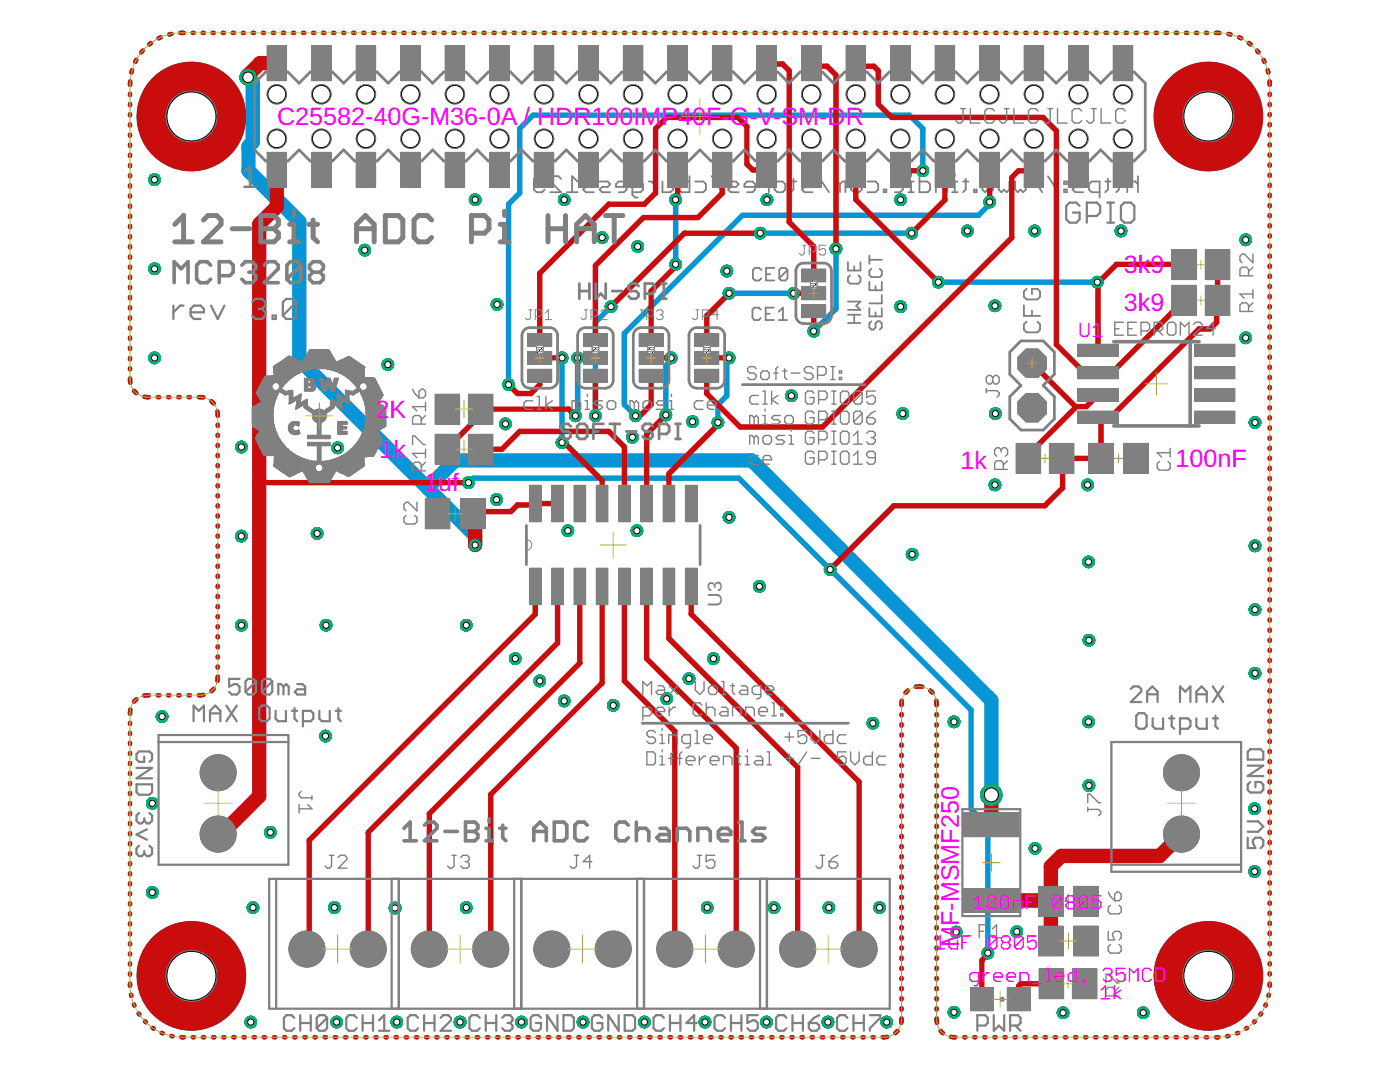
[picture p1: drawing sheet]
<svg xmlns="http://www.w3.org/2000/svg" width="279mm" height="216mm" viewBox="0 0 279 216" stroke-linecap="round" stroke-linejoin="round" font-family="sans-serif">
<defs><g id="words">
<text font-size="6.3" fill="#808080" x="48.1" y="37.5">1</text>
<g font-size="5" fill="#f0f">
<text x="55.3" y="25">C25582-40G-M36-0A / HDR100IMP40</text>
<text x="140.9" y="25">F-G-V-SM-DR</text>
<text x="224.3" y="54.5">3k9</text>
<text x="224.3" y="62">3k9</text>
<text x="74.9" y="83.4">2K</text>
<text x="75.7" y="91.4">1k</text>
<text x="191.7" y="93.6">1k</text>
<text x="234.6" y="93.2">100nF</text>
<text x="84.7" y="98.1">1uf</text>
<text x="191.4" y="189" transform="rotate(-90 191.4 189)">MF-MSMF250</text>
</g>
<text font-size="4" fill="#808080" x="144.1" y="121" transform="rotate(-90 144.1 121)">U3</text>
</g></defs>
<g fill="none" stroke="#808080" stroke-width=".36">
<path d="M106.6 36.7h1.6l.5-.5v-.5l-.5-.5h-1.1l-.5 .5v2.1l.5 .6h1.1l.5-.6M112 35.7l-.6-.5h-1l-.6 .5v.5l2.2 2.2h-2.2M113.1 38.4h2.2M115.3 36.2l-1.1-1v3.2M116.4 36.2h1.6l.5 .5-.5 .6h-1.1l-.5 .5 .5 .6h1.6M119.7 36.2h1.6l.5 .5-.5 .6h-1.1l-.5 .5 .5 .6h1.6M125.1 37.3h-2.2v-.6l.6-.5h1l.6 .5v1.1l-.6 .6h-1M126.2 38.4h1.6l.5-.6v-1.1l-.5-.5h-1.6v2.7l.5 .5h.6M129.5 36.2h.5l1.1 1.1M131.1 36.2v2.2M132.2 36.2v2.2h1.6l.5-.6v-1.6M137.6 35.2v3.2h-1.6l-.5-.6v-1.1l.5-.5h1.6"/>
<path d="M138.7 36.2h1.7l.5 .5v1.1l-.5 .6h-1.7M142 35.2l2.2 3.2M145.3 36.2h1.6l.5 .5-.5 .6h-1.1l-.5 .5 .5 .6h1.6M150.7 37.3h-2.1v-.6l.5-.5h1.1l.5 .5v1.1l-.5 .6h-1.1M151.8 36.2h.6l1 1.1M153.4 36.2v2.2M154.6 36.7l.5-.5h1.1l.5 .5v1.1l-.5 .6h-1.1l-.5-.6zM157.8 36.2h1.1M158.3 35.7v2.1l-.5 .6M160 36.2h1.6l.6 .5-.6 .6h-1l-.6 .5 .6 .6h1.6M163.3 35.2l2.1 3.2M167.6 36.7l.6-.5h.5v2.2"/>
<path d="M167.6 36.7v1.7M167.6 36.7l-.5-.5-.5 .5v1.7M169.8 36.7l.6-.5h1l.6 .5v1.1l-.6 .6h-1l-.6-.6zM173.1 36.2h1.6l.6 .5v1.1l-.6 .6h-1.6M176.4 37.8h.5v.6h-.5zM180.2 37.3h-2.2v-.6l.6-.5h1l.6 .5v1.1l-.6 .6h-1M181.3 38.4h1.1M181.8 34.6v.6M182.4 36.2h-.6v2.2M183.5 35.2v3.2h1.6l.5-.6v-1.1l-.5-.5h-1.6M186.8 38.4v-1.7l.5-.5h1.6v2.2M190 38.4h1.1"/>
<path d="M190.5 34.6v.6M191.1 36.2h-.6v2.2M192.2 36.2h1.1M192.7 35.7v2.1l-.5 .6M194.4 37.8h.5v.6h-.5zM196 36.2v1.6l.6 .6 .5-.6 .5 .6 .6-.6v-1.6M199.3 36.2v1.6l.6 .6 .5-.6 .5 .6 .5-.6v-1.6M202.6 36.2v1.6l.5 .6 .6-.6 .5 .6 .5-.6v-1.6M205.9 35.2l2.1 3.2M209.1 35.2l2.2 3.2M212.4 36.2h.5v.5h-.5zM212.4 37.8h.5v.6h-.5z"/>
<path d="M214 36.2h1.6l.6 .5-.6 .6h-1l-.6 .5 .6 .6h1.6M219.5 38.4h-1.7l-.5-.6v-1.1l.5-.5h1.7v3.2M220.6 36.2h1M221.1 35.7v2.1l-.5 .6M222.8 36.2h1M223.3 35.7v2.1l-.5 .6M227.1 35.2v3.2M227.1 36.7l-.5-.5h-1.1l-.5 .5v1.7"/>
</g>
<g fill="#808080" stroke="#808080" stroke-width=".2">
<circle cx="38.2" cy="194.7" r="5.1"/>
<circle cx="38.2" cy="23.2" r="5.1"/>
<circle cx="241.2" cy="23.2" r="5.1"/>
<circle cx="241.2" cy="194.7" r="5.1"/>
<circle cx="73.5" cy="189.4" r="3.6"/>
<circle cx="61.3" cy="189.4" r="3.6"/>
<circle cx="97.9" cy="189.4" r="3.6"/>
<circle cx="85.7" cy="189.4" r="3.6"/>
<circle cx="122.4" cy="189.4" r="3.6"/>
<circle cx="110.1" cy="189.4" r="3.6"/>
<circle cx="146.9" cy="189.4" r="3.6"/>
<circle cx="134.7" cy="189.4" r="3.6"/>
<circle cx="171.4" cy="189.4" r="3.6"/>
<circle cx="159.2" cy="189.4" r="3.6"/>
<circle cx="235.8" cy="154.2" r="3.6"/>
<circle cx="235.8" cy="166.4" r="3.6"/>
<circle cx="43.5" cy="166.4" r="3.6"/>
<circle cx="43.5" cy="154.2" r="3.6"/>
<circle cx="55.2" cy="18.8" r="1.95"/>
<circle cx="55.2" cy="27.7" r="1.95"/>
<circle cx="64.1" cy="27.7" r="1.95"/>
<circle cx="73" cy="27.7" r="1.95"/>
<circle cx="73" cy="18.8" r="1.95"/>
<circle cx="64.1" cy="18.8" r="1.95"/>
<circle cx="81.9" cy="18.8" r="1.95"/>
<circle cx="81.9" cy="27.7" r="1.95"/>
<circle cx="90.8" cy="27.7" r="1.95"/>
<circle cx="90.8" cy="18.8" r="1.95"/>
<circle cx="99.7" cy="27.7" r="1.95"/>
<circle cx="108.6" cy="27.7" r="1.95"/>
<circle cx="99.7" cy="18.8" r="1.95"/>
<circle cx="108.6" cy="18.8" r="1.95"/>
<circle cx="126.3" cy="18.8" r="1.95"/>
<circle cx="117.5" cy="27.7" r="1.95"/>
<circle cx="126.3" cy="27.7" r="1.95"/>
<circle cx="135.2" cy="27.7" r="1.95"/>
<circle cx="144.1" cy="27.7" r="1.95"/>
<circle cx="153" cy="27.7" r="1.95"/>
<circle cx="117.5" cy="18.8" r="1.95"/>
<circle cx="135.2" cy="18.8" r="1.95"/>
<circle cx="144.1" cy="18.8" r="1.95"/>
<circle cx="153" cy="18.8" r="1.95"/>
<circle cx="170.8" cy="27.7" r="1.95"/>
<circle cx="161.9" cy="18.8" r="1.95"/>
<circle cx="170.8" cy="18.8" r="1.95"/>
<circle cx="161.9" cy="27.7" r="1.95"/>
<circle cx="179.7" cy="27.7" r="1.95"/>
<circle cx="188.6" cy="27.7" r="1.95"/>
<circle cx="197.5" cy="27.7" r="1.95"/>
<circle cx="179.7" cy="18.8" r="1.95"/>
<circle cx="188.6" cy="18.8" r="1.95"/>
<circle cx="197.5" cy="18.8" r="1.95"/>
<circle cx="206.3" cy="27.7" r="1.95"/>
<circle cx="215.2" cy="27.7" r="1.95"/>
<circle cx="224.1" cy="27.7" r="1.95"/>
<circle cx="206.3" cy="18.8" r="1.95"/>
<circle cx="215.2" cy="18.8" r="1.95"/>
<circle cx="224.1" cy="18.8" r="1.95"/>
</g>
<g fill="#808080" stroke="#808080" stroke-width=".2">
<circle cx="206" cy="72.5" r="3.1"/>
<circle cx="206" cy="81.4" r="3.1"/>
</g>
<g fill="#0696d7" stroke="#0696d7" stroke-width=".2">
<circle cx="38.2" cy="194.7" r="10.8"/>
<circle cx="38.2" cy="23.3" r="10.8"/>
<circle cx="241.2" cy="194.7" r="10.8"/>
<circle cx="241.2" cy="23.3" r="10.8"/>
</g>
<g fill="none" stroke="#0696d7" stroke-width=".89">
<path d="M26 18.7v.3M26 16.2v.8M26.4 14l-.2 .5M27.2 11.9l-.2 .5M28.5 10.1l-.3 .4M30.1 8.6l-.3 .3M32.1 7.5l-.5 .1M34.2 6.8l-.4 .1M36 6.6h.7M38.5 6.6h.2M40.4 6.6h.3M42.5 6.6h.2"/>
<path d="M44.4 6.6h.3M46.5 6.6h.2M48.5 6.6h.2M50.5 6.6h.2M52.5 6.6h.2M54.5 6.6h.2M56.5 6.6h.2M58.5 6.6h.2M60.5 6.6h.2M62.5 6.6h.2M64.5 6.6h.2M66.5 6.6h.2"/>
<path d="M68.5 6.6h.2M70.5 6.6h.2M72.5 6.6h.2M74.5 6.6h.2M76.5 6.6h.2M78.5 6.6h.2M80.5 6.6h.2M82.5 6.6h.2M84.5 6.6h.2M86.5 6.6h.2M88.5 6.6h.2M90.5 6.6h.2"/>
<path d="M92.5 6.6h.2M94.5 6.6h.2M96.5 6.6h.2M98.5 6.6h.2M100.5 6.6h.3M102.5 6.6h.2M104.5 6.6h.3M106.5 6.6h.2M108.5 6.6h.3M110.5 6.6h.3M112.5 6.6h.3M114.5 6.6h.3"/>
<path d="M116.5 6.6h.3M118.5 6.6h.3M120.5 6.6h.3M122.6 6.6h.2M124.5 6.6h.3M126.6 6.6h.2M128.5 6.6h.3M130.6 6.6h.2M132.6 6.6h.2M134.6 6.6h.2M136.6 6.6h.2M138.6 6.6h.2"/>
<path d="M140.6 6.6h.2M142.6 6.6h.2M144.6 6.6h.2M146.6 6.6h.2M148.6 6.6h.2M150.6 6.6h.2M152.6 6.6h.2M154.6 6.6h.2M156.6 6.6h.2M158.6 6.6h.2M160.6 6.6h.2M162.6 6.6h.2"/>
<path d="M164.6 6.6h.2M166.6 6.6h.2M168.6 6.6h.2M170.6 6.6h.2M172.6 6.6h.2M174.6 6.6h.2M176.6 6.6h.2M178.6 6.6h.2M180.6 6.6h.2M182.6 6.6h.2M184.6 6.6h.2M186.6 6.6h.2"/>
<path d="M188.6 6.6h.2M190.6 6.6h.3M192.6 6.6h.2M194.6 6.6h.3M196.6 6.6h.2M198.6 6.6h.3M200.6 6.6h.3M202.6 6.6h.3M204.6 6.6h.3M206.7 6.6h.2M208.6 6.6h.3M210.7 6.6h.2"/>
<path d="M212.7 6.6h.2M214.7 6.6h.2M216.7 6.6h.2M218.7 6.6h.2M220.7 6.6h.2M222.7 6.6h.2M224.7 6.6h.2M226.7 6.6h.2M228.7 6.6h.2M230.7 6.6h.2M232.7 6.6h.2M234.7 6.6h.2"/>
<path d="M236.7 6.6h.2M238.7 6.6h.2M240.7 6.6h.2M242.7 6.6h.7M245.2 6.8l.4 .1M247.3 7.5l.4 .1M249.2 8.6l.4 .3M250.9 10.1l.3 .4M252.2 11.9l.2 .5M253 14l.1 .5M253.4 16.2v.7M253.4 18.7v.3"/>
<path d="M26 20.8v.2M26 22.8v.2M26 24.8v.3M26 26.8v.3M26 28.9v.2M26 30.9v.2M26 32.9v.3M26 34.9v.3M26 37v.2M26 39v.2M253.4 20.7v.3M253.4 22.8v.2"/>
<path d="M253.4 24.8v.2M253.4 26.8v.2M253.4 28.8v.2M253.4 30.8v.3M253.4 32.8v.3M253.4 34.9v.2M253.4 36.9v.2M253.4 38.9v.2M26 41v.3M26 43.1v.2M26 45.1v.2M26 47.1v.2"/>
<path d="M26 49.1v.3M26 51.2v.2M26 53.2v.2M26 55.2v.3M26 57.3v.2M26 59.3v.2M253.4 40.9v.2M253.4 42.9v.3M253.4 44.9v.3M253.4 47v.2M253.4 49v.2M253.4 51v.2"/>
<path d="M253.4 53v.3M253.4 55v.3M253.4 57v.3M253.4 59.1v.2M26 75.5v.9M26 61.3v.3M26 63.3v.3M26 65.4v.2M26 67.4v.2M26 69.4v.3M26 71.4v.3M26 73.5v.2"/>
<path d="M26.8 78l.4 .4M28.8 79.2h.9M31.5 79.2h.3M33.5 79.2h.3M35.6 79.2h.3M37.6 79.2h.3M39.7 79.2l.9 .1M253.4 61.1v.2M253.4 63.1v.2M253.4 65.1v.3M253.4 67.1v.3M253.4 69.2v.2"/>
<path d="M253.4 71.2v.2M253.4 73.2v.2M253.4 75.2v.2M253.4 77.2v.2M253.4 79.2v.3M42.2 80.1l.4 .4M43.4 82.1l.1 .9M43.5 84.8v.2M43.5 86.8v.2M43.5 88.8v.2M43.5 90.8v.2M43.5 92.8v.2"/>
<path d="M43.5 94.8v.2M43.5 96.8v.2M43.5 98.8v.3M253.4 81.3v.2M253.4 83.3v.2M253.4 85.3v.2M253.4 87.3v.2M253.4 89.3v.3M253.4 91.3v.3M253.4 93.3v.3M253.4 95.4v.2M253.4 97.4v.2"/>
<path d="M253.4 99.4v.3M43.5 100.8v.3M43.5 102.8v.3M43.5 104.9v.2M43.5 106.8v.3M43.5 108.9v.2M43.5 110.9v.2M43.5 112.9v.2M43.5 114.9v.2M43.5 116.9v.2M43.5 118.9v.2M253.4 101.4v.3"/>
<path d="M253.4 103.4v.3M253.4 105.5v.2M253.4 107.5v.2M253.4 109.5v.2M253.4 111.5v.2M253.4 113.5v.3M253.4 115.5v.3M253.4 117.6v.2M253.4 119.6v.2M27.2 139.5l-.4 .5M29.7 138.7l-.9 .1M31.5 138.7h.3"/>
<path d="M33.5 138.7h.3M35.6 138.7h.3M37.6 138.7h.3M40.6 138.7h-.9M42.6 137.5l-.4 .4M43.5 135l-.1 .9M43.5 120.9v.3M43.5 122.9v.3M43.5 124.9v.3M43.5 127v.2M43.5 129v.2M43.5 131v.2"/>
<path d="M43.5 133v.2M180 139.8l-.1 .9M181.2 137.8l-.5 .4M182.8 137h1.3M185.7 137.8l.4 .4M186.9 139.8v.9M253.4 121.6v.2M253.4 123.6v.2M253.4 125.6v.3M253.4 127.7v.2M253.4 129.7v.2M253.4 131.7v.2"/>
<path d="M253.4 133.7v.2M253.4 135.7v.3M253.4 137.7v.3M253.4 139.7v.3M26 144.2v.3M26 146.2v.3M26 148.2v.3M26 150.2v.3M26 152.2v.3M26 154.2v.3M26 156.2v.3M26 158.2v.3"/>
<path d="M26 141.6v.9M179.9 142.5v.2M179.9 144.5v.3M179.9 146.6v.2M179.9 148.6v.2M179.9 150.6v.3M179.9 152.6v.3M179.9 154.6v.3M179.9 156.7v.2M179.9 158.7v.2M186.9 142.5v.2M186.9 144.5v.3"/>
<path d="M186.9 146.6v.2M186.9 148.6v.2M186.9 150.6v.3M186.9 152.6v.3M186.9 154.6v.3M186.9 156.7v.2M186.9 158.7v.2M253.4 141.8v.2M253.4 143.8v.2M253.4 145.8v.2M253.4 147.8v.3M253.4 149.8v.3"/>
<path d="M253.4 151.8v.3M253.4 153.9v.2M253.4 155.9v.2M253.4 157.9v.2M253.4 159.9v.3M26 160.2v.3M26 162.2v.3M26 164.2v.3M26 166.2v.3M26 168.2v.3M26 170.2v.3M26 172.2v.3"/>
<path d="M26 174.2v.3M26 176.2v.3M26 178.2v.3M179.9 160.7v.3M179.9 162.8v.2M179.9 164.8v.2M179.9 166.8v.2M179.9 168.8v.3M179.9 170.8v.3M179.9 172.9v.2M179.9 174.9v.2M179.9 176.9v.3"/>
<path d="M179.9 178.9v.3M186.9 160.7v.3M186.9 162.8v.2M186.9 164.8v.2M186.9 166.8v.2M186.9 168.8v.3M186.9 170.8v.3M186.9 172.9v.2M186.9 174.9v.2M186.9 176.9v.3M186.9 178.9v.3M253.4 161.9v.3"/>
<path d="M253.4 164v.2M253.4 166v.2M253.4 168v.2M253.4 170v.2M253.4 172v.3M253.4 174v.3M253.4 176.1v.2M253.4 178.1v.2M26 180.2v.3M26 182.2v.3M26 184.2v.3M26 186.2v.3"/>
<path d="M26 188.2v.3M26 190.2v.3M26 192.2v.3M26 194.2v.3M26 196.2v.5M26.1 198.5l.1 .2M179.9 181v.2M179.9 183v.2M179.9 185v.3M179.9 187v.3M179.9 189.1v.2M179.9 191.1v.2"/>
<path d="M179.9 193.1v.3M179.9 195.1v.3M179.9 197.1v.3M179.9 199.2v.2M186.9 181v.2M186.9 183v.2M186.9 185v.3M186.9 187v.3M186.9 189.1v.2M186.9 191.1v.2M186.9 193.1v.3M186.9 195.1v.3"/>
<path d="M186.9 197.1v.3M186.9 199.2v.2M253.2 198.5v.2M253.4 180.1v.2M253.4 182.1v.3M253.4 184.1v.3M253.4 186.1v.3M253.4 188.2v.2M253.4 190.2v.2M253.4 192.2v.2M253.4 194.2v.3M253.4 196.2v.5"/>
<path d="M26.7 200.4l.1 .3M27.7 202.2l.1 .2M28.9 203.8l.2 .2M30.5 205.1l.2 .2M32.3 206.1l.2 .1M34.2 206.7l.2 .1M36.2 207h.5M38.5 207h.2M40.5 207h.2M42.5 207h.3M44.6 207h.2M46.6 207h.2"/>
<path d="M48.6 207h.3M50.6 207h.3M52.6 207h.3M54.7 207h.2M56.7 207h.2M58.7 207h.3M60.7 207h.3M62.8 207h.2M64.8 207h.2M66.8 207h.3M68.9 207h.2M70.9 207h.2"/>
<path d="M72.9 207h.3M74.9 207h.3M76.9 207h.3M79 207h.2M81 207h.2M83 207h.3M85 207h.3M87.1 207h.2M89.1 207h.2M91.1 207h.3M93.2 207h.2M95.2 207h.2"/>
<path d="M97.2 207h.3M99.2 207h.3M101.2 207h.3M103.3 207h.2M105.3 207h.2M107.3 207h.3M109.3 207h.3M111.4 207h.2M113.4 207h.2M115.4 207h.3M117.5 207h.2M119.5 207h.2"/>
<path d="M121.5 207h.3M123.5 207h.3M125.5 207h.3M127.6 207h.2M129.6 207h.2M131.6 207h.3M133.6 207h.3M135.7 207h.2M137.7 207h.2M139.7 207h.3M141.8 207h.2M143.8 207h.2"/>
<path d="M145.8 207h.2M147.8 207h.3M149.9 207h.2M151.9 207h.2M153.9 207h.3M155.9 207h.3M157.9 207h.3M160 207h.2M162 207h.2M164 207h.3M166.1 207h.2M168.1 207h.2"/>
<path d="M170.1 207h.2M172.1 207h.3M174.2 207h.2M177.1 206.9l-.9 .1M179.1 205.7l-.4 .5M179.9 203.2v.9M179.9 201.2v.2M186.9 203.2l.1 .9M186.9 201.2v.2M187.7 205.7l.5 .5M189.8 206.9l.8 .1M192.4 207h.3"/>
<path d="M194.4 207h.3M196.4 207h.3M198.5 207h.2M200.5 207h.2M202.5 207h.2M204.5 207h.2M206.5 207h.2M208.5 207h.2M210.5 207h.3M212.5 207h.3M214.5 207h.3M216.6 207h.2"/>
<path d="M218.6 207h.2M220.6 207h.2M222.6 207h.2M224.6 207h.2M226.6 207h.2M228.6 207h.2M230.6 207h.2M232.6 207h.3M234.6 207h.3M236.6 207h.3M238.7 207h.2M240.7 207h.2"/>
<path d="M242.7 207h.5M245.2 206.7l-.3 .1M247.1 206.1l-.2 .1M248.9 205.1l-.2 .2M250.4 203.8l-.1 .2M251.7 202.2l-.2 .2M252.6 200.4l-.1 .3"/>
</g>
<g fill="none" stroke="#0696d7" stroke-width="1.1">
<path d="M134.8 39.9v12.8M184.2 34.1v-8.4l-2.7-2.7h-75.1l-2.7 2.7v12.8l-2.2 2.2v36.1M145.5 58.5h12.9M151.7 46.5h30.2M166.8 49.6v12l-4.4 4.5M187.3 56.3h31.7M197.5 40.3v.4l-2.2 2.3h-47.1l-23.6 23.5v14.3l2.2 2.2M112.2 71.4v16.9M115.3 71.4v11.6h-.5M121.9 61.2l-3.1 3.1v18.7M133.9 71.4v.5l-1 1v9.9M145.5 71.4l-.4 .5v7.1l-1.8 1.8v3.5"/>
<path d="M93.5 96.3l.9-.9h53l18.3 18.2M165.7 113.5l.2 .1h-.2zM165.8 113.6l28 28.1v19.7l3.3 3.4v25.4"/>
</g>
<path d="M49.5 15.4l1 1v11.9l-.9 .9v4.9l10.1 10.1v27.6l25.6 25.6M85.3 97.4l5.5-5.5h59.2l47.8 47.9v18.8M85.3 97.4l9.5 9.5v1.9" fill="none" stroke="#0696d7" stroke-width="2.9"/>
<circle cx="206" cy="72.5" r="2.89" fill="#0dab76" stroke="#0dab76" stroke-width=".2"/>
<circle cx="206" cy="72.5" r="1.78" fill="#fff" stroke="#000" stroke-width=".2"/>
<circle cx="206" cy="81.4" r="2.89" fill="#0dab76" stroke="#0dab76" stroke-width=".2"/>
<circle cx="206" cy="81.4" r="1.78" fill="#fff" stroke="#000" stroke-width=".2"/>
<circle cx="73.5" cy="189.4" r="3.4" fill="#0dab76" stroke="#0dab76" stroke-width=".2"/>
<circle cx="73.5" cy="189.4" r="2.27" fill="#fff" stroke="#000" stroke-width=".2"/>
<circle cx="61.3" cy="189.4" r="3.4" fill="#0dab76" stroke="#0dab76" stroke-width=".2"/>
<circle cx="61.3" cy="189.4" r="2.27" fill="#fff" stroke="#000" stroke-width=".2"/>
<circle cx="97.9" cy="189.4" r="3.4" fill="#0dab76" stroke="#0dab76" stroke-width=".2"/>
<circle cx="97.9" cy="189.4" r="2.27" fill="#fff" stroke="#000" stroke-width=".2"/>
<circle cx="85.7" cy="189.4" r="3.4" fill="#0dab76" stroke="#0dab76" stroke-width=".2"/>
<circle cx="85.7" cy="189.4" r="2.27" fill="#fff" stroke="#000" stroke-width=".2"/>
<circle cx="122.4" cy="189.4" r="3.4" fill="#0dab76" stroke="#0dab76" stroke-width=".2"/>
<circle cx="122.4" cy="189.4" r="2.27" fill="#fff" stroke="#000" stroke-width=".2"/>
<circle cx="110.1" cy="189.4" r="3.4" fill="#0dab76" stroke="#0dab76" stroke-width=".2"/>
<circle cx="110.1" cy="189.4" r="2.27" fill="#fff" stroke="#000" stroke-width=".2"/>
<circle cx="146.9" cy="189.4" r="3.4" fill="#0dab76" stroke="#0dab76" stroke-width=".2"/>
<circle cx="146.9" cy="189.4" r="2.27" fill="#fff" stroke="#000" stroke-width=".2"/>
<circle cx="134.7" cy="189.4" r="3.4" fill="#0dab76" stroke="#0dab76" stroke-width=".2"/>
<circle cx="134.7" cy="189.4" r="2.27" fill="#fff" stroke="#000" stroke-width=".2"/>
<circle cx="171.4" cy="189.4" r="3.4" fill="#0dab76" stroke="#0dab76" stroke-width=".2"/>
<circle cx="171.4" cy="189.4" r="2.27" fill="#fff" stroke="#000" stroke-width=".2"/>
<circle cx="159.2" cy="189.4" r="3.4" fill="#0dab76" stroke="#0dab76" stroke-width=".2"/>
<circle cx="159.2" cy="189.4" r="2.27" fill="#fff" stroke="#000" stroke-width=".2"/>
<circle cx="235.8" cy="154.2" r="3.4" fill="#0dab76" stroke="#0dab76" stroke-width=".2"/>
<circle cx="235.8" cy="154.2" r="2.27" fill="#fff" stroke="#000" stroke-width=".2"/>
<circle cx="235.8" cy="166.4" r="3.4" fill="#0dab76" stroke="#0dab76" stroke-width=".2"/>
<circle cx="235.8" cy="166.4" r="2.27" fill="#fff" stroke="#000" stroke-width=".2"/>
<circle cx="43.5" cy="166.4" r="3.4" fill="#0dab76" stroke="#0dab76" stroke-width=".2"/>
<circle cx="43.5" cy="166.4" r="2.27" fill="#fff" stroke="#000" stroke-width=".2"/>
<circle cx="43.5" cy="154.2" r="3.4" fill="#0dab76" stroke="#0dab76" stroke-width=".2"/>
<circle cx="43.5" cy="154.2" r="2.27" fill="#fff" stroke="#000" stroke-width=".2"/>
<circle cx="67.2" cy="203.9" r="1.14" fill="#0dab76" stroke="#0dab76" stroke-width=".2"/>
<circle cx="67.2" cy="203.9" r=".61" fill="#fff" stroke="#000" stroke-width=".2"/>
<circle cx="79.2" cy="203.9" r="1.14" fill="#0dab76" stroke="#0dab76" stroke-width=".2"/>
<circle cx="79.2" cy="203.9" r=".61" fill="#fff" stroke="#000" stroke-width=".2"/>
<circle cx="104.1" cy="203.9" r="1.14" fill="#0dab76" stroke="#0dab76" stroke-width=".2"/>
<circle cx="104.1" cy="203.9" r=".61" fill="#fff" stroke="#000" stroke-width=".2"/>
<circle cx="116.4" cy="203.9" r="1.14" fill="#0dab76" stroke="#0dab76" stroke-width=".2"/>
<circle cx="116.4" cy="203.9" r=".61" fill="#fff" stroke="#000" stroke-width=".2"/>
<circle cx="140.7" cy="203.9" r="1.14" fill="#0dab76" stroke="#0dab76" stroke-width=".2"/>
<circle cx="140.7" cy="203.9" r=".61" fill="#fff" stroke="#000" stroke-width=".2"/>
<circle cx="153" cy="203.9" r="1.14" fill="#0dab76" stroke="#0dab76" stroke-width=".2"/>
<circle cx="153" cy="203.9" r=".61" fill="#fff" stroke="#000" stroke-width=".2"/>
<circle cx="165.2" cy="203.9" r="1.14" fill="#0dab76" stroke="#0dab76" stroke-width=".2"/>
<circle cx="165.2" cy="203.9" r=".61" fill="#fff" stroke="#000" stroke-width=".2"/>
<circle cx="30.4" cy="160.3" r="1.14" fill="#0dab76" stroke="#0dab76" stroke-width=".2"/>
<circle cx="30.4" cy="160.3" r=".61" fill="#fff" stroke="#000" stroke-width=".2"/>
<circle cx="30.4" cy="178.1" r="1.14" fill="#0dab76" stroke="#0dab76" stroke-width=".2"/>
<circle cx="30.4" cy="178.1" r=".61" fill="#fff" stroke="#000" stroke-width=".2"/>
<circle cx="32.3" cy="143" r="1.14" fill="#0dab76" stroke="#0dab76" stroke-width=".2"/>
<circle cx="32.3" cy="143" r=".61" fill="#fff" stroke="#000" stroke-width=".2"/>
<circle cx="190.4" cy="202" r="1.14" fill="#0dab76" stroke="#0dab76" stroke-width=".2"/>
<circle cx="190.4" cy="202" r=".61" fill="#fff" stroke="#000" stroke-width=".2"/>
<circle cx="212.2" cy="202.1" r="1.14" fill="#0dab76" stroke="#0dab76" stroke-width=".2"/>
<circle cx="212.2" cy="202.1" r=".61" fill="#fff" stroke="#000" stroke-width=".2"/>
<circle cx="190.4" cy="144" r="1.14" fill="#0dab76" stroke="#0dab76" stroke-width=".2"/>
<circle cx="190.4" cy="144" r=".61" fill="#fff" stroke="#000" stroke-width=".2"/>
<circle cx="175.5" cy="181.1" r="1.14" fill="#0dab76" stroke="#0dab76" stroke-width=".2"/>
<circle cx="175.5" cy="181.1" r=".61" fill="#fff" stroke="#000" stroke-width=".2"/>
<circle cx="165.4" cy="181.1" r="1.14" fill="#0dab76" stroke="#0dab76" stroke-width=".2"/>
<circle cx="165.4" cy="181.1" r=".61" fill="#fff" stroke="#000" stroke-width=".2"/>
<circle cx="250.5" cy="134.3" r="1.14" fill="#0dab76" stroke="#0dab76" stroke-width=".2"/>
<circle cx="250.5" cy="134.3" r=".61" fill="#fff" stroke="#000" stroke-width=".2"/>
<circle cx="250.4" cy="161.4" r="1.14" fill="#0dab76" stroke="#0dab76" stroke-width=".2"/>
<circle cx="250.4" cy="161.4" r=".61" fill="#fff" stroke="#000" stroke-width=".2"/>
<circle cx="250.4" cy="173.9" r="1.14" fill="#0dab76" stroke="#0dab76" stroke-width=".2"/>
<circle cx="250.4" cy="173.9" r=".61" fill="#fff" stroke="#000" stroke-width=".2"/>
<circle cx="250.5" cy="121.6" r="1.14" fill="#0dab76" stroke="#0dab76" stroke-width=".2"/>
<circle cx="250.5" cy="121.6" r=".61" fill="#fff" stroke="#000" stroke-width=".2"/>
<circle cx="250.5" cy="108.9" r="1.14" fill="#0dab76" stroke="#0dab76" stroke-width=".2"/>
<circle cx="250.5" cy="108.9" r=".61" fill="#fff" stroke="#000" stroke-width=".2"/>
<circle cx="250.5" cy="84.3" r="1.14" fill="#0dab76" stroke="#0dab76" stroke-width=".2"/>
<circle cx="250.5" cy="84.3" r=".61" fill="#fff" stroke="#000" stroke-width=".2"/>
<circle cx="248.6" cy="67.4" r="1.14" fill="#0dab76" stroke="#0dab76" stroke-width=".2"/>
<circle cx="248.6" cy="67.4" r=".61" fill="#fff" stroke="#000" stroke-width=".2"/>
<circle cx="248.6" cy="47.9" r="1.14" fill="#0dab76" stroke="#0dab76" stroke-width=".2"/>
<circle cx="248.6" cy="47.9" r=".61" fill="#fff" stroke="#000" stroke-width=".2"/>
<circle cx="223.7" cy="46.1" r="1.14" fill="#0dab76" stroke="#0dab76" stroke-width=".2"/>
<circle cx="223.7" cy="46.1" r=".61" fill="#fff" stroke="#000" stroke-width=".2"/>
<circle cx="48.2" cy="124.8" r="1.14" fill="#0dab76" stroke="#0dab76" stroke-width=".2"/>
<circle cx="48.2" cy="124.8" r=".61" fill="#fff" stroke="#000" stroke-width=".2"/>
<circle cx="48.2" cy="107" r="1.14" fill="#0dab76" stroke="#0dab76" stroke-width=".2"/>
<circle cx="48.2" cy="107" r=".61" fill="#fff" stroke="#000" stroke-width=".2"/>
<circle cx="48.2" cy="89.2" r="1.14" fill="#0dab76" stroke="#0dab76" stroke-width=".2"/>
<circle cx="48.2" cy="89.2" r=".61" fill="#fff" stroke="#000" stroke-width=".2"/>
<circle cx="30.8" cy="71.4" r="1.14" fill="#0dab76" stroke="#0dab76" stroke-width=".2"/>
<circle cx="30.8" cy="71.4" r=".61" fill="#fff" stroke="#000" stroke-width=".2"/>
<circle cx="30.8" cy="53.6" r="1.14" fill="#0dab76" stroke="#0dab76" stroke-width=".2"/>
<circle cx="30.8" cy="53.6" r=".61" fill="#fff" stroke="#000" stroke-width=".2"/>
<circle cx="30.8" cy="35.9" r="1.14" fill="#0dab76" stroke="#0dab76" stroke-width=".2"/>
<circle cx="30.8" cy="35.9" r=".61" fill="#fff" stroke="#000" stroke-width=".2"/>
<circle cx="67.4" cy="89.4" r="1.14" fill="#0dab76" stroke="#0dab76" stroke-width=".2"/>
<circle cx="67.4" cy="89.4" r=".61" fill="#fff" stroke="#000" stroke-width=".2"/>
<circle cx="63.3" cy="106.4" r="1.14" fill="#0dab76" stroke="#0dab76" stroke-width=".2"/>
<circle cx="63.3" cy="106.4" r=".61" fill="#fff" stroke="#000" stroke-width=".2"/>
<circle cx="65.1" cy="124.8" r="1.14" fill="#0dab76" stroke="#0dab76" stroke-width=".2"/>
<circle cx="65.1" cy="124.8" r=".61" fill="#fff" stroke="#000" stroke-width=".2"/>
<circle cx="93" cy="124.8" r="1.14" fill="#0dab76" stroke="#0dab76" stroke-width=".2"/>
<circle cx="93" cy="124.8" r=".61" fill="#fff" stroke="#000" stroke-width=".2"/>
<circle cx="145.5" cy="103.2" r="1.14" fill="#0dab76" stroke="#0dab76" stroke-width=".2"/>
<circle cx="145.5" cy="103.2" r=".61" fill="#fff" stroke="#000" stroke-width=".2"/>
<circle cx="72.8" cy="49.9" r="1.14" fill="#0dab76" stroke="#0dab76" stroke-width=".2"/>
<circle cx="72.8" cy="49.9" r=".61" fill="#fff" stroke="#000" stroke-width=".2"/>
<circle cx="54" cy="166.1" r="1.14" fill="#0dab76" stroke="#0dab76" stroke-width=".2"/>
<circle cx="54" cy="166.1" r=".61" fill="#fff" stroke="#000" stroke-width=".2"/>
<circle cx="141.1" cy="181.1" r="1.14" fill="#0dab76" stroke="#0dab76" stroke-width=".2"/>
<circle cx="141.1" cy="181.1" r=".61" fill="#fff" stroke="#000" stroke-width=".2"/>
<circle cx="154.5" cy="181.1" r="1.14" fill="#0dab76" stroke="#0dab76" stroke-width=".2"/>
<circle cx="154.5" cy="181.1" r=".61" fill="#fff" stroke="#000" stroke-width=".2"/>
<circle cx="112.6" cy="39.9" r="1.14" fill="#0dab76" stroke="#0dab76" stroke-width=".2"/>
<circle cx="112.6" cy="39.9" r=".61" fill="#fff" stroke="#000" stroke-width=".2"/>
<circle cx="99.2" cy="60.7" r="1.14" fill="#0dab76" stroke="#0dab76" stroke-width=".2"/>
<circle cx="99.2" cy="60.7" r=".61" fill="#fff" stroke="#000" stroke-width=".2"/>
<circle cx="120.2" cy="47.4" r="1.14" fill="#0dab76" stroke="#0dab76" stroke-width=".2"/>
<circle cx="120.2" cy="47.4" r=".61" fill="#fff" stroke="#000" stroke-width=".2"/>
<circle cx="94.8" cy="39.9" r="1.14" fill="#0dab76" stroke="#0dab76" stroke-width=".2"/>
<circle cx="94.8" cy="39.9" r=".61" fill="#fff" stroke="#000" stroke-width=".2"/>
<circle cx="127.3" cy="49.2" r="1.14" fill="#0dab76" stroke="#0dab76" stroke-width=".2"/>
<circle cx="127.3" cy="49.2" r=".61" fill="#fff" stroke="#000" stroke-width=".2"/>
<circle cx="193.1" cy="46.1" r="1.14" fill="#0dab76" stroke="#0dab76" stroke-width=".2"/>
<circle cx="193.1" cy="46.1" r=".61" fill="#fff" stroke="#000" stroke-width=".2"/>
<circle cx="180.2" cy="82.5" r="1.14" fill="#0dab76" stroke="#0dab76" stroke-width=".2"/>
<circle cx="180.2" cy="82.5" r=".61" fill="#fff" stroke="#000" stroke-width=".2"/>
<circle cx="217" cy="96.8" r="1.14" fill="#0dab76" stroke="#0dab76" stroke-width=".2"/>
<circle cx="217" cy="96.8" r=".61" fill="#fff" stroke="#000" stroke-width=".2"/>
<circle cx="145.1" cy="54.1" r="1.14" fill="#0dab76" stroke="#0dab76" stroke-width=".2"/>
<circle cx="145.1" cy="54.1" r=".61" fill="#fff" stroke="#000" stroke-width=".2"/>
<circle cx="91.8" cy="203.9" r="1.14" fill="#0dab76" stroke="#0dab76" stroke-width=".2"/>
<circle cx="91.8" cy="203.9" r=".61" fill="#fff" stroke="#000" stroke-width=".2"/>
<circle cx="128.6" cy="203.9" r="1.14" fill="#0dab76" stroke="#0dab76" stroke-width=".2"/>
<circle cx="128.6" cy="203.9" r=".61" fill="#fff" stroke="#000" stroke-width=".2"/>
<circle cx="93" cy="181.1" r="1.14" fill="#0dab76" stroke="#0dab76" stroke-width=".2"/>
<circle cx="93" cy="181.1" r=".61" fill="#fff" stroke="#000" stroke-width=".2"/>
<circle cx="78.8" cy="181.2" r="1.14" fill="#0dab76" stroke="#0dab76" stroke-width=".2"/>
<circle cx="78.8" cy="181.2" r=".61" fill="#fff" stroke="#000" stroke-width=".2"/>
<circle cx="66.7" cy="181.1" r="1.14" fill="#0dab76" stroke="#0dab76" stroke-width=".2"/>
<circle cx="66.7" cy="181.1" r=".61" fill="#fff" stroke="#000" stroke-width=".2"/>
<circle cx="50.5" cy="181.1" r="1.14" fill="#0dab76" stroke="#0dab76" stroke-width=".2"/>
<circle cx="50.5" cy="181.1" r=".61" fill="#fff" stroke="#000" stroke-width=".2"/>
<circle cx="50" cy="203.9" r="1.14" fill="#0dab76" stroke="#0dab76" stroke-width=".2"/>
<circle cx="50" cy="203.9" r=".61" fill="#fff" stroke="#000" stroke-width=".2"/>
<circle cx="177" cy="203.9" r="1.14" fill="#0dab76" stroke="#0dab76" stroke-width=".2"/>
<circle cx="177" cy="203.9" r=".61" fill="#fff" stroke="#000" stroke-width=".2"/>
<circle cx="65" cy="146.9" r="1.14" fill="#0dab76" stroke="#0dab76" stroke-width=".2"/>
<circle cx="65" cy="146.9" r=".61" fill="#fff" stroke="#000" stroke-width=".2"/>
<circle cx="228.2" cy="202.1" r="1.14" fill="#0dab76" stroke="#0dab76" stroke-width=".2"/>
<circle cx="228.2" cy="202.1" r=".61" fill="#fff" stroke="#000" stroke-width=".2"/>
<circle cx="174.2" cy="144.3" r="1.14" fill="#0dab76" stroke="#0dab76" stroke-width=".2"/>
<circle cx="174.2" cy="144.3" r=".61" fill="#fff" stroke="#000" stroke-width=".2"/>
<circle cx="77.4" cy="72.7" r="1.14" fill="#0dab76" stroke="#0dab76" stroke-width=".2"/>
<circle cx="77.4" cy="72.7" r=".61" fill="#fff" stroke="#000" stroke-width=".2"/>
<circle cx="206.5" cy="46.1" r="1.14" fill="#0dab76" stroke="#0dab76" stroke-width=".2"/>
<circle cx="206.5" cy="46.1" r=".61" fill="#fff" stroke="#000" stroke-width=".2"/>
<circle cx="198.6" cy="61" r="1.14" fill="#0dab76" stroke="#0dab76" stroke-width=".2"/>
<circle cx="198.6" cy="61" r=".61" fill="#fff" stroke="#000" stroke-width=".2"/>
<circle cx="198.6" cy="82.5" r="1.14" fill="#0dab76" stroke="#0dab76" stroke-width=".2"/>
<circle cx="198.6" cy="82.5" r=".61" fill="#fff" stroke="#000" stroke-width=".2"/>
<circle cx="198.6" cy="96.8" r="1.14" fill="#0dab76" stroke="#0dab76" stroke-width=".2"/>
<circle cx="198.6" cy="96.8" r=".61" fill="#fff" stroke="#000" stroke-width=".2"/>
<circle cx="217.2" cy="112.1" r="1.14" fill="#0dab76" stroke="#0dab76" stroke-width=".2"/>
<circle cx="217.2" cy="112.1" r=".61" fill="#fff" stroke="#000" stroke-width=".2"/>
<circle cx="217.3" cy="127.8" r="1.14" fill="#0dab76" stroke="#0dab76" stroke-width=".2"/>
<circle cx="217.3" cy="127.8" r=".61" fill="#fff" stroke="#000" stroke-width=".2"/>
<circle cx="182" cy="110.6" r="1.14" fill="#0dab76" stroke="#0dab76" stroke-width=".2"/>
<circle cx="182" cy="110.6" r=".61" fill="#fff" stroke="#000" stroke-width=".2"/>
<circle cx="217.2" cy="144" r="1.14" fill="#0dab76" stroke="#0dab76" stroke-width=".2"/>
<circle cx="217.2" cy="144" r=".61" fill="#fff" stroke="#000" stroke-width=".2"/>
<circle cx="217.3" cy="156.7" r="1.14" fill="#0dab76" stroke="#0dab76" stroke-width=".2"/>
<circle cx="217.3" cy="156.7" r=".61" fill="#fff" stroke="#000" stroke-width=".2"/>
<circle cx="151.6" cy="117" r="1.14" fill="#0dab76" stroke="#0dab76" stroke-width=".2"/>
<circle cx="151.6" cy="117" r=".61" fill="#fff" stroke="#000" stroke-width=".2"/>
<circle cx="190.8" cy="186" r="1.14" fill="#0dab76" stroke="#0dab76" stroke-width=".2"/>
<circle cx="190.8" cy="186" r=".61" fill="#fff" stroke="#000" stroke-width=".2"/>
<circle cx="202.9" cy="185.9" r="1.14" fill="#0dab76" stroke="#0dab76" stroke-width=".2"/>
<circle cx="202.9" cy="185.9" r=".61" fill="#fff" stroke="#000" stroke-width=".2"/>
<circle cx="206.6" cy="169.3" r="1.14" fill="#0dab76" stroke="#0dab76" stroke-width=".2"/>
<circle cx="206.6" cy="169.3" r=".61" fill="#fff" stroke="#000" stroke-width=".2"/>
<circle cx="113.3" cy="105.9" r="1.14" fill="#0dab76" stroke="#0dab76" stroke-width=".2"/>
<circle cx="113.3" cy="105.9" r=".61" fill="#fff" stroke="#000" stroke-width=".2"/>
<circle cx="127.1" cy="105.9" r="1.14" fill="#0dab76" stroke="#0dab76" stroke-width=".2"/>
<circle cx="127.1" cy="105.9" r=".61" fill="#fff" stroke="#000" stroke-width=".2"/>
<circle cx="99.1" cy="99.7" r="1.14" fill="#0dab76" stroke="#0dab76" stroke-width=".2"/>
<circle cx="99.1" cy="99.7" r=".61" fill="#fff" stroke="#000" stroke-width=".2"/>
<circle cx="100.9" cy="84.6" r="1.14" fill="#0dab76" stroke="#0dab76" stroke-width=".2"/>
<circle cx="100.9" cy="84.6" r=".61" fill="#fff" stroke="#000" stroke-width=".2"/>
<circle cx="126.2" cy="87.2" r="1.14" fill="#0dab76" stroke="#0dab76" stroke-width=".2"/>
<circle cx="126.2" cy="87.2" r=".61" fill="#fff" stroke="#000" stroke-width=".2"/>
<circle cx="138.2" cy="84.1" r="1.14" fill="#0dab76" stroke="#0dab76" stroke-width=".2"/>
<circle cx="138.2" cy="84.1" r=".61" fill="#fff" stroke="#000" stroke-width=".2"/>
<circle cx="157.9" cy="79" r="1.14" fill="#0dab76" stroke="#0dab76" stroke-width=".2"/>
<circle cx="157.9" cy="79" r=".61" fill="#fff" stroke="#000" stroke-width=".2"/>
<circle cx="179.7" cy="61.2" r="1.14" fill="#0dab76" stroke="#0dab76" stroke-width=".2"/>
<circle cx="179.7" cy="61.2" r=".61" fill="#fff" stroke="#000" stroke-width=".2"/>
<circle cx="153.1" cy="39.9" r="1.14" fill="#0dab76" stroke="#0dab76" stroke-width=".2"/>
<circle cx="153.1" cy="39.9" r=".61" fill="#fff" stroke="#000" stroke-width=".2"/>
<circle cx="179.7" cy="39.9" r="1.14" fill="#0dab76" stroke="#0dab76" stroke-width=".2"/>
<circle cx="179.7" cy="39.9" r=".61" fill="#fff" stroke="#000" stroke-width=".2"/>
<circle cx="122.4" cy="140.8" r="1.14" fill="#0dab76" stroke="#0dab76" stroke-width=".2"/>
<circle cx="122.4" cy="140.8" r=".61" fill="#fff" stroke="#000" stroke-width=".2"/>
<circle cx="112.6" cy="139.9" r="1.14" fill="#0dab76" stroke="#0dab76" stroke-width=".2"/>
<circle cx="112.6" cy="139.9" r=".61" fill="#fff" stroke="#000" stroke-width=".2"/>
<circle cx="107.7" cy="135.9" r="1.14" fill="#0dab76" stroke="#0dab76" stroke-width=".2"/>
<circle cx="107.7" cy="135.9" r=".61" fill="#fff" stroke="#000" stroke-width=".2"/>
<circle cx="102.8" cy="131.4" r="1.14" fill="#0dab76" stroke="#0dab76" stroke-width=".2"/>
<circle cx="102.8" cy="131.4" r=".61" fill="#fff" stroke="#000" stroke-width=".2"/>
<circle cx="133.1" cy="139.4" r="1.14" fill="#0dab76" stroke="#0dab76" stroke-width=".2"/>
<circle cx="133.1" cy="139.4" r=".61" fill="#fff" stroke="#000" stroke-width=".2"/>
<circle cx="137.5" cy="135.4" r="1.14" fill="#0dab76" stroke="#0dab76" stroke-width=".2"/>
<circle cx="137.5" cy="135.4" r=".61" fill="#fff" stroke="#000" stroke-width=".2"/>
<circle cx="142.4" cy="131.4" r="1.14" fill="#0dab76" stroke="#0dab76" stroke-width=".2"/>
<circle cx="142.4" cy="131.4" r=".61" fill="#fff" stroke="#000" stroke-width=".2"/>
<circle cx="197.1" cy="190.2" r="1.14" fill="#0dab76" stroke="#0dab76" stroke-width=".2"/>
<circle cx="197.1" cy="190.2" r=".61" fill="#fff" stroke="#000" stroke-width=".2"/>
<circle cx="93.5" cy="96.3" r="1.14" fill="#0dab76" stroke="#0dab76" stroke-width=".2"/>
<circle cx="93.5" cy="96.3" r=".61" fill="#fff" stroke="#000" stroke-width=".2"/>
<circle cx="165.7" cy="113.6" r="1.14" fill="#0dab76" stroke="#0dab76" stroke-width=".2"/>
<circle cx="165.7" cy="113.6" r=".61" fill="#fff" stroke="#000" stroke-width=".2"/>
<circle cx="219" cy="56.3" r="1.14" fill="#0dab76" stroke="#0dab76" stroke-width=".2"/>
<circle cx="219" cy="56.3" r=".61" fill="#fff" stroke="#000" stroke-width=".2"/>
<circle cx="187.3" cy="56.3" r="1.14" fill="#0dab76" stroke="#0dab76" stroke-width=".2"/>
<circle cx="187.3" cy="56.3" r=".61" fill="#fff" stroke="#000" stroke-width=".2"/>
<circle cx="197.8" cy="158.6" r="2.1" fill="#0dab76" stroke="#0dab76" stroke-width=".2"/>
<circle cx="197.8" cy="158.6" r="1.4" fill="#fff" stroke="#000" stroke-width=".2"/>
<circle cx="49.5" cy="15.4" r="1.59" fill="#0dab76" stroke="#0dab76" stroke-width=".2"/>
<circle cx="49.5" cy="15.4" r="1.06" fill="#fff" stroke="#000" stroke-width=".2"/>
<circle cx="94.8" cy="108.8" r="1.14" fill="#0dab76" stroke="#0dab76" stroke-width=".2"/>
<circle cx="94.8" cy="108.8" r=".61" fill="#fff" stroke="#000" stroke-width=".2"/>
<circle cx="112.2" cy="71.4" r="1.14" fill="#0dab76" stroke="#0dab76" stroke-width=".2"/>
<circle cx="112.2" cy="71.4" r=".61" fill="#fff" stroke="#000" stroke-width=".2"/>
<circle cx="112.2" cy="88.3" r="1.14" fill="#0dab76" stroke="#0dab76" stroke-width=".2"/>
<circle cx="112.2" cy="88.3" r=".61" fill="#fff" stroke="#000" stroke-width=".2"/>
<circle cx="145.5" cy="71.4" r="1.14" fill="#0dab76" stroke="#0dab76" stroke-width=".2"/>
<circle cx="145.5" cy="71.4" r=".61" fill="#fff" stroke="#000" stroke-width=".2"/>
<circle cx="143.3" cy="84.3" r="1.14" fill="#0dab76" stroke="#0dab76" stroke-width=".2"/>
<circle cx="143.3" cy="84.3" r=".61" fill="#fff" stroke="#000" stroke-width=".2"/>
<circle cx="132.9" cy="82.8" r="1.14" fill="#0dab76" stroke="#0dab76" stroke-width=".2"/>
<circle cx="132.9" cy="82.8" r=".61" fill="#fff" stroke="#000" stroke-width=".2"/>
<circle cx="133.9" cy="71.4" r="1.14" fill="#0dab76" stroke="#0dab76" stroke-width=".2"/>
<circle cx="133.9" cy="71.4" r=".61" fill="#fff" stroke="#000" stroke-width=".2"/>
<circle cx="101.5" cy="76.8" r="1.14" fill="#0dab76" stroke="#0dab76" stroke-width=".2"/>
<circle cx="101.5" cy="76.8" r=".61" fill="#fff" stroke="#000" stroke-width=".2"/>
<circle cx="184.2" cy="34.1" r="1.14" fill="#0dab76" stroke="#0dab76" stroke-width=".2"/>
<circle cx="184.2" cy="34.1" r=".61" fill="#fff" stroke="#000" stroke-width=".2"/>
<circle cx="158.4" cy="58.5" r="1.14" fill="#0dab76" stroke="#0dab76" stroke-width=".2"/>
<circle cx="158.4" cy="58.5" r=".61" fill="#fff" stroke="#000" stroke-width=".2"/>
<circle cx="145.5" cy="58.5" r="1.14" fill="#0dab76" stroke="#0dab76" stroke-width=".2"/>
<circle cx="145.5" cy="58.5" r=".61" fill="#fff" stroke="#000" stroke-width=".2"/>
<circle cx="162.4" cy="66.1" r="1.14" fill="#0dab76" stroke="#0dab76" stroke-width=".2"/>
<circle cx="162.4" cy="66.1" r=".61" fill="#fff" stroke="#000" stroke-width=".2"/>
<circle cx="166.8" cy="49.6" r="1.14" fill="#0dab76" stroke="#0dab76" stroke-width=".2"/>
<circle cx="166.8" cy="49.6" r=".61" fill="#fff" stroke="#000" stroke-width=".2"/>
<circle cx="126.8" cy="83" r="1.14" fill="#0dab76" stroke="#0dab76" stroke-width=".2"/>
<circle cx="126.8" cy="83" r=".61" fill="#fff" stroke="#000" stroke-width=".2"/>
<circle cx="197.5" cy="40.3" r="1.14" fill="#0dab76" stroke="#0dab76" stroke-width=".2"/>
<circle cx="197.5" cy="40.3" r=".61" fill="#fff" stroke="#000" stroke-width=".2"/>
<circle cx="134.8" cy="39.9" r="1.14" fill="#0dab76" stroke="#0dab76" stroke-width=".2"/>
<circle cx="134.8" cy="39.9" r=".61" fill="#fff" stroke="#000" stroke-width=".2"/>
<circle cx="134.8" cy="52.7" r="1.14" fill="#0dab76" stroke="#0dab76" stroke-width=".2"/>
<circle cx="134.8" cy="52.7" r=".61" fill="#fff" stroke="#000" stroke-width=".2"/>
<circle cx="121.9" cy="61.2" r="1.14" fill="#0dab76" stroke="#0dab76" stroke-width=".2"/>
<circle cx="121.9" cy="61.2" r=".61" fill="#fff" stroke="#000" stroke-width=".2"/>
<circle cx="118.8" cy="83" r="1.14" fill="#0dab76" stroke="#0dab76" stroke-width=".2"/>
<circle cx="118.8" cy="83" r=".61" fill="#fff" stroke="#000" stroke-width=".2"/>
<circle cx="151.7" cy="46.5" r="1.14" fill="#0dab76" stroke="#0dab76" stroke-width=".2"/>
<circle cx="151.7" cy="46.5" r=".61" fill="#fff" stroke="#000" stroke-width=".2"/>
<circle cx="181.9" cy="46.5" r="1.14" fill="#0dab76" stroke="#0dab76" stroke-width=".2"/>
<circle cx="181.9" cy="46.5" r=".61" fill="#fff" stroke="#000" stroke-width=".2"/>
<circle cx="115.3" cy="71.4" r="1.14" fill="#0dab76" stroke="#0dab76" stroke-width=".2"/>
<circle cx="115.3" cy="71.4" r=".61" fill="#fff" stroke="#000" stroke-width=".2"/>
<circle cx="114.8" cy="83" r="1.14" fill="#0dab76" stroke="#0dab76" stroke-width=".2"/>
<circle cx="114.8" cy="83" r=".61" fill="#fff" stroke="#000" stroke-width=".2"/>
<circle cx="206" cy="72.5" r="2.67" fill="#0dab76" stroke="#0dab76" stroke-width=".2"/>
<circle cx="206" cy="72.5" r="1.78" fill="#fff" stroke="#000" stroke-width=".2"/>
<circle cx="206" cy="81.4" r="2.67" fill="#0dab76" stroke="#0dab76" stroke-width=".2"/>
<circle cx="206" cy="81.4" r="1.78" fill="#fff" stroke="#000" stroke-width=".2"/>
<circle cx="73.5" cy="189.4" r="3.4" fill="#0dab76" stroke="#0dab76" stroke-width=".2"/>
<circle cx="73.5" cy="189.4" r="2.27" fill="#fff" stroke="#000" stroke-width=".2"/>
<circle cx="61.3" cy="189.4" r="3.4" fill="#0dab76" stroke="#0dab76" stroke-width=".2"/>
<circle cx="61.3" cy="189.4" r="2.27" fill="#fff" stroke="#000" stroke-width=".2"/>
<circle cx="97.9" cy="189.4" r="3.4" fill="#0dab76" stroke="#0dab76" stroke-width=".2"/>
<circle cx="97.9" cy="189.4" r="2.27" fill="#fff" stroke="#000" stroke-width=".2"/>
<circle cx="85.7" cy="189.4" r="3.4" fill="#0dab76" stroke="#0dab76" stroke-width=".2"/>
<circle cx="85.7" cy="189.4" r="2.27" fill="#fff" stroke="#000" stroke-width=".2"/>
<circle cx="122.4" cy="189.4" r="3.4" fill="#0dab76" stroke="#0dab76" stroke-width=".2"/>
<circle cx="122.4" cy="189.4" r="2.27" fill="#fff" stroke="#000" stroke-width=".2"/>
<circle cx="110.1" cy="189.4" r="3.4" fill="#0dab76" stroke="#0dab76" stroke-width=".2"/>
<circle cx="110.1" cy="189.4" r="2.27" fill="#fff" stroke="#000" stroke-width=".2"/>
<circle cx="146.9" cy="189.4" r="3.4" fill="#0dab76" stroke="#0dab76" stroke-width=".2"/>
<circle cx="146.9" cy="189.4" r="2.27" fill="#fff" stroke="#000" stroke-width=".2"/>
<circle cx="134.7" cy="189.4" r="3.4" fill="#0dab76" stroke="#0dab76" stroke-width=".2"/>
<circle cx="134.7" cy="189.4" r="2.27" fill="#fff" stroke="#000" stroke-width=".2"/>
<circle cx="171.4" cy="189.4" r="3.4" fill="#0dab76" stroke="#0dab76" stroke-width=".2"/>
<circle cx="171.4" cy="189.4" r="2.27" fill="#fff" stroke="#000" stroke-width=".2"/>
<circle cx="159.2" cy="189.4" r="3.4" fill="#0dab76" stroke="#0dab76" stroke-width=".2"/>
<circle cx="159.2" cy="189.4" r="2.27" fill="#fff" stroke="#000" stroke-width=".2"/>
<circle cx="235.8" cy="154.2" r="3.4" fill="#0dab76" stroke="#0dab76" stroke-width=".2"/>
<circle cx="235.8" cy="154.2" r="2.27" fill="#fff" stroke="#000" stroke-width=".2"/>
<circle cx="235.8" cy="166.4" r="3.4" fill="#0dab76" stroke="#0dab76" stroke-width=".2"/>
<circle cx="235.8" cy="166.4" r="2.27" fill="#fff" stroke="#000" stroke-width=".2"/>
<circle cx="43.5" cy="166.4" r="3.4" fill="#0dab76" stroke="#0dab76" stroke-width=".2"/>
<circle cx="43.5" cy="166.4" r="2.27" fill="#fff" stroke="#000" stroke-width=".2"/>
<circle cx="43.5" cy="154.2" r="3.4" fill="#0dab76" stroke="#0dab76" stroke-width=".2"/>
<circle cx="43.5" cy="154.2" r="2.27" fill="#fff" stroke="#000" stroke-width=".2"/>
<circle cx="67.2" cy="203.9" r="1.14" fill="#0dab76" stroke="#0dab76" stroke-width=".2"/>
<circle cx="67.2" cy="203.9" r=".61" fill="#fff" stroke="#000" stroke-width=".2"/>
<circle cx="79.2" cy="203.9" r="1.14" fill="#0dab76" stroke="#0dab76" stroke-width=".2"/>
<circle cx="79.2" cy="203.9" r=".61" fill="#fff" stroke="#000" stroke-width=".2"/>
<circle cx="104.1" cy="203.9" r="1.14" fill="#0dab76" stroke="#0dab76" stroke-width=".2"/>
<circle cx="104.1" cy="203.9" r=".61" fill="#fff" stroke="#000" stroke-width=".2"/>
<circle cx="116.4" cy="203.9" r="1.14" fill="#0dab76" stroke="#0dab76" stroke-width=".2"/>
<circle cx="116.4" cy="203.9" r=".61" fill="#fff" stroke="#000" stroke-width=".2"/>
<circle cx="140.7" cy="203.9" r="1.14" fill="#0dab76" stroke="#0dab76" stroke-width=".2"/>
<circle cx="140.7" cy="203.9" r=".61" fill="#fff" stroke="#000" stroke-width=".2"/>
<circle cx="153" cy="203.9" r="1.14" fill="#0dab76" stroke="#0dab76" stroke-width=".2"/>
<circle cx="153" cy="203.9" r=".61" fill="#fff" stroke="#000" stroke-width=".2"/>
<circle cx="165.2" cy="203.9" r="1.14" fill="#0dab76" stroke="#0dab76" stroke-width=".2"/>
<circle cx="165.2" cy="203.9" r=".61" fill="#fff" stroke="#000" stroke-width=".2"/>
<circle cx="30.4" cy="160.3" r="1.14" fill="#0dab76" stroke="#0dab76" stroke-width=".2"/>
<circle cx="30.4" cy="160.3" r=".61" fill="#fff" stroke="#000" stroke-width=".2"/>
<circle cx="30.4" cy="178.1" r="1.14" fill="#0dab76" stroke="#0dab76" stroke-width=".2"/>
<circle cx="30.4" cy="178.1" r=".61" fill="#fff" stroke="#000" stroke-width=".2"/>
<circle cx="32.3" cy="143" r="1.14" fill="#0dab76" stroke="#0dab76" stroke-width=".2"/>
<circle cx="32.3" cy="143" r=".61" fill="#fff" stroke="#000" stroke-width=".2"/>
<circle cx="190.4" cy="202" r="1.14" fill="#0dab76" stroke="#0dab76" stroke-width=".2"/>
<circle cx="190.4" cy="202" r=".61" fill="#fff" stroke="#000" stroke-width=".2"/>
<circle cx="212.2" cy="202.1" r="1.14" fill="#0dab76" stroke="#0dab76" stroke-width=".2"/>
<circle cx="212.2" cy="202.1" r=".61" fill="#fff" stroke="#000" stroke-width=".2"/>
<circle cx="190.4" cy="144" r="1.14" fill="#0dab76" stroke="#0dab76" stroke-width=".2"/>
<circle cx="190.4" cy="144" r=".61" fill="#fff" stroke="#000" stroke-width=".2"/>
<circle cx="175.5" cy="181.1" r="1.14" fill="#0dab76" stroke="#0dab76" stroke-width=".2"/>
<circle cx="175.5" cy="181.1" r=".61" fill="#fff" stroke="#000" stroke-width=".2"/>
<circle cx="165.4" cy="181.1" r="1.14" fill="#0dab76" stroke="#0dab76" stroke-width=".2"/>
<circle cx="165.4" cy="181.1" r=".61" fill="#fff" stroke="#000" stroke-width=".2"/>
<circle cx="250.5" cy="134.3" r="1.14" fill="#0dab76" stroke="#0dab76" stroke-width=".2"/>
<circle cx="250.5" cy="134.3" r=".61" fill="#fff" stroke="#000" stroke-width=".2"/>
<circle cx="250.4" cy="161.4" r="1.14" fill="#0dab76" stroke="#0dab76" stroke-width=".2"/>
<circle cx="250.4" cy="161.4" r=".61" fill="#fff" stroke="#000" stroke-width=".2"/>
<circle cx="250.4" cy="173.9" r="1.14" fill="#0dab76" stroke="#0dab76" stroke-width=".2"/>
<circle cx="250.4" cy="173.9" r=".61" fill="#fff" stroke="#000" stroke-width=".2"/>
<circle cx="250.5" cy="121.6" r="1.14" fill="#0dab76" stroke="#0dab76" stroke-width=".2"/>
<circle cx="250.5" cy="121.6" r=".61" fill="#fff" stroke="#000" stroke-width=".2"/>
<circle cx="250.5" cy="108.9" r="1.14" fill="#0dab76" stroke="#0dab76" stroke-width=".2"/>
<circle cx="250.5" cy="108.9" r=".61" fill="#fff" stroke="#000" stroke-width=".2"/>
<circle cx="250.5" cy="84.3" r="1.14" fill="#0dab76" stroke="#0dab76" stroke-width=".2"/>
<circle cx="250.5" cy="84.3" r=".61" fill="#fff" stroke="#000" stroke-width=".2"/>
<circle cx="248.6" cy="67.4" r="1.14" fill="#0dab76" stroke="#0dab76" stroke-width=".2"/>
<circle cx="248.6" cy="67.4" r=".61" fill="#fff" stroke="#000" stroke-width=".2"/>
<circle cx="248.6" cy="47.9" r="1.14" fill="#0dab76" stroke="#0dab76" stroke-width=".2"/>
<circle cx="248.6" cy="47.9" r=".61" fill="#fff" stroke="#000" stroke-width=".2"/>
<circle cx="223.7" cy="46.1" r="1.14" fill="#0dab76" stroke="#0dab76" stroke-width=".2"/>
<circle cx="223.7" cy="46.1" r=".61" fill="#fff" stroke="#000" stroke-width=".2"/>
<circle cx="48.2" cy="124.8" r="1.14" fill="#0dab76" stroke="#0dab76" stroke-width=".2"/>
<circle cx="48.2" cy="124.8" r=".61" fill="#fff" stroke="#000" stroke-width=".2"/>
<circle cx="48.2" cy="107" r="1.14" fill="#0dab76" stroke="#0dab76" stroke-width=".2"/>
<circle cx="48.2" cy="107" r=".61" fill="#fff" stroke="#000" stroke-width=".2"/>
<circle cx="48.2" cy="89.2" r="1.14" fill="#0dab76" stroke="#0dab76" stroke-width=".2"/>
<circle cx="48.2" cy="89.2" r=".61" fill="#fff" stroke="#000" stroke-width=".2"/>
<circle cx="30.8" cy="71.4" r="1.14" fill="#0dab76" stroke="#0dab76" stroke-width=".2"/>
<circle cx="30.8" cy="71.4" r=".61" fill="#fff" stroke="#000" stroke-width=".2"/>
<circle cx="30.8" cy="53.6" r="1.14" fill="#0dab76" stroke="#0dab76" stroke-width=".2"/>
<circle cx="30.8" cy="53.6" r=".61" fill="#fff" stroke="#000" stroke-width=".2"/>
<circle cx="30.8" cy="35.9" r="1.14" fill="#0dab76" stroke="#0dab76" stroke-width=".2"/>
<circle cx="30.8" cy="35.9" r=".61" fill="#fff" stroke="#000" stroke-width=".2"/>
<circle cx="67.4" cy="89.4" r="1.14" fill="#0dab76" stroke="#0dab76" stroke-width=".2"/>
<circle cx="67.4" cy="89.4" r=".61" fill="#fff" stroke="#000" stroke-width=".2"/>
<circle cx="63.3" cy="106.4" r="1.14" fill="#0dab76" stroke="#0dab76" stroke-width=".2"/>
<circle cx="63.3" cy="106.4" r=".61" fill="#fff" stroke="#000" stroke-width=".2"/>
<circle cx="65.1" cy="124.8" r="1.14" fill="#0dab76" stroke="#0dab76" stroke-width=".2"/>
<circle cx="65.1" cy="124.8" r=".61" fill="#fff" stroke="#000" stroke-width=".2"/>
<circle cx="93" cy="124.8" r="1.14" fill="#0dab76" stroke="#0dab76" stroke-width=".2"/>
<circle cx="93" cy="124.8" r=".61" fill="#fff" stroke="#000" stroke-width=".2"/>
<circle cx="145.5" cy="103.2" r="1.14" fill="#0dab76" stroke="#0dab76" stroke-width=".2"/>
<circle cx="145.5" cy="103.2" r=".61" fill="#fff" stroke="#000" stroke-width=".2"/>
<circle cx="72.8" cy="49.9" r="1.14" fill="#0dab76" stroke="#0dab76" stroke-width=".2"/>
<circle cx="72.8" cy="49.9" r=".61" fill="#fff" stroke="#000" stroke-width=".2"/>
<circle cx="54" cy="166.1" r="1.14" fill="#0dab76" stroke="#0dab76" stroke-width=".2"/>
<circle cx="54" cy="166.1" r=".61" fill="#fff" stroke="#000" stroke-width=".2"/>
<circle cx="141.1" cy="181.1" r="1.14" fill="#0dab76" stroke="#0dab76" stroke-width=".2"/>
<circle cx="141.1" cy="181.1" r=".61" fill="#fff" stroke="#000" stroke-width=".2"/>
<circle cx="154.5" cy="181.1" r="1.14" fill="#0dab76" stroke="#0dab76" stroke-width=".2"/>
<circle cx="154.5" cy="181.1" r=".61" fill="#fff" stroke="#000" stroke-width=".2"/>
<circle cx="112.6" cy="39.9" r="1.14" fill="#0dab76" stroke="#0dab76" stroke-width=".2"/>
<circle cx="112.6" cy="39.9" r=".61" fill="#fff" stroke="#000" stroke-width=".2"/>
<circle cx="99.2" cy="60.7" r="1.14" fill="#0dab76" stroke="#0dab76" stroke-width=".2"/>
<circle cx="99.2" cy="60.7" r=".61" fill="#fff" stroke="#000" stroke-width=".2"/>
<circle cx="120.2" cy="47.4" r="1.14" fill="#0dab76" stroke="#0dab76" stroke-width=".2"/>
<circle cx="120.2" cy="47.4" r=".61" fill="#fff" stroke="#000" stroke-width=".2"/>
<circle cx="94.8" cy="39.9" r="1.14" fill="#0dab76" stroke="#0dab76" stroke-width=".2"/>
<circle cx="94.8" cy="39.9" r=".61" fill="#fff" stroke="#000" stroke-width=".2"/>
<circle cx="127.3" cy="49.2" r="1.14" fill="#0dab76" stroke="#0dab76" stroke-width=".2"/>
<circle cx="127.3" cy="49.2" r=".61" fill="#fff" stroke="#000" stroke-width=".2"/>
<circle cx="193.1" cy="46.1" r="1.14" fill="#0dab76" stroke="#0dab76" stroke-width=".2"/>
<circle cx="193.1" cy="46.1" r=".61" fill="#fff" stroke="#000" stroke-width=".2"/>
<circle cx="180.2" cy="82.5" r="1.14" fill="#0dab76" stroke="#0dab76" stroke-width=".2"/>
<circle cx="180.2" cy="82.5" r=".61" fill="#fff" stroke="#000" stroke-width=".2"/>
<circle cx="217" cy="96.8" r="1.14" fill="#0dab76" stroke="#0dab76" stroke-width=".2"/>
<circle cx="217" cy="96.8" r=".61" fill="#fff" stroke="#000" stroke-width=".2"/>
<circle cx="145.1" cy="54.1" r="1.14" fill="#0dab76" stroke="#0dab76" stroke-width=".2"/>
<circle cx="145.1" cy="54.1" r=".61" fill="#fff" stroke="#000" stroke-width=".2"/>
<circle cx="91.8" cy="203.9" r="1.14" fill="#0dab76" stroke="#0dab76" stroke-width=".2"/>
<circle cx="91.8" cy="203.9" r=".61" fill="#fff" stroke="#000" stroke-width=".2"/>
<circle cx="128.6" cy="203.9" r="1.14" fill="#0dab76" stroke="#0dab76" stroke-width=".2"/>
<circle cx="128.6" cy="203.9" r=".61" fill="#fff" stroke="#000" stroke-width=".2"/>
<circle cx="93" cy="181.1" r="1.14" fill="#0dab76" stroke="#0dab76" stroke-width=".2"/>
<circle cx="93" cy="181.1" r=".61" fill="#fff" stroke="#000" stroke-width=".2"/>
<circle cx="78.8" cy="181.2" r="1.14" fill="#0dab76" stroke="#0dab76" stroke-width=".2"/>
<circle cx="78.8" cy="181.2" r=".61" fill="#fff" stroke="#000" stroke-width=".2"/>
<circle cx="66.7" cy="181.1" r="1.14" fill="#0dab76" stroke="#0dab76" stroke-width=".2"/>
<circle cx="66.7" cy="181.1" r=".61" fill="#fff" stroke="#000" stroke-width=".2"/>
<circle cx="50.5" cy="181.1" r="1.14" fill="#0dab76" stroke="#0dab76" stroke-width=".2"/>
<circle cx="50.5" cy="181.1" r=".61" fill="#fff" stroke="#000" stroke-width=".2"/>
<circle cx="50" cy="203.9" r="1.14" fill="#0dab76" stroke="#0dab76" stroke-width=".2"/>
<circle cx="50" cy="203.9" r=".61" fill="#fff" stroke="#000" stroke-width=".2"/>
<circle cx="177" cy="203.9" r="1.14" fill="#0dab76" stroke="#0dab76" stroke-width=".2"/>
<circle cx="177" cy="203.9" r=".61" fill="#fff" stroke="#000" stroke-width=".2"/>
<circle cx="65" cy="146.9" r="1.14" fill="#0dab76" stroke="#0dab76" stroke-width=".2"/>
<circle cx="65" cy="146.9" r=".61" fill="#fff" stroke="#000" stroke-width=".2"/>
<circle cx="228.2" cy="202.1" r="1.14" fill="#0dab76" stroke="#0dab76" stroke-width=".2"/>
<circle cx="228.2" cy="202.1" r=".61" fill="#fff" stroke="#000" stroke-width=".2"/>
<circle cx="174.2" cy="144.3" r="1.14" fill="#0dab76" stroke="#0dab76" stroke-width=".2"/>
<circle cx="174.2" cy="144.3" r=".61" fill="#fff" stroke="#000" stroke-width=".2"/>
<circle cx="77.4" cy="72.7" r="1.14" fill="#0dab76" stroke="#0dab76" stroke-width=".2"/>
<circle cx="77.4" cy="72.7" r=".61" fill="#fff" stroke="#000" stroke-width=".2"/>
<circle cx="206.5" cy="46.1" r="1.14" fill="#0dab76" stroke="#0dab76" stroke-width=".2"/>
<circle cx="206.5" cy="46.1" r=".61" fill="#fff" stroke="#000" stroke-width=".2"/>
<circle cx="198.6" cy="61" r="1.14" fill="#0dab76" stroke="#0dab76" stroke-width=".2"/>
<circle cx="198.6" cy="61" r=".61" fill="#fff" stroke="#000" stroke-width=".2"/>
<circle cx="198.6" cy="82.5" r="1.14" fill="#0dab76" stroke="#0dab76" stroke-width=".2"/>
<circle cx="198.6" cy="82.5" r=".61" fill="#fff" stroke="#000" stroke-width=".2"/>
<circle cx="198.6" cy="96.8" r="1.14" fill="#0dab76" stroke="#0dab76" stroke-width=".2"/>
<circle cx="198.6" cy="96.8" r=".61" fill="#fff" stroke="#000" stroke-width=".2"/>
<circle cx="217.2" cy="112.1" r="1.14" fill="#0dab76" stroke="#0dab76" stroke-width=".2"/>
<circle cx="217.2" cy="112.1" r=".61" fill="#fff" stroke="#000" stroke-width=".2"/>
<circle cx="217.3" cy="127.8" r="1.14" fill="#0dab76" stroke="#0dab76" stroke-width=".2"/>
<circle cx="217.3" cy="127.8" r=".61" fill="#fff" stroke="#000" stroke-width=".2"/>
<circle cx="182" cy="110.6" r="1.14" fill="#0dab76" stroke="#0dab76" stroke-width=".2"/>
<circle cx="182" cy="110.6" r=".61" fill="#fff" stroke="#000" stroke-width=".2"/>
<circle cx="217.2" cy="144" r="1.14" fill="#0dab76" stroke="#0dab76" stroke-width=".2"/>
<circle cx="217.2" cy="144" r=".61" fill="#fff" stroke="#000" stroke-width=".2"/>
<circle cx="217.3" cy="156.7" r="1.14" fill="#0dab76" stroke="#0dab76" stroke-width=".2"/>
<circle cx="217.3" cy="156.7" r=".61" fill="#fff" stroke="#000" stroke-width=".2"/>
<circle cx="151.6" cy="117" r="1.14" fill="#0dab76" stroke="#0dab76" stroke-width=".2"/>
<circle cx="151.6" cy="117" r=".61" fill="#fff" stroke="#000" stroke-width=".2"/>
<circle cx="190.8" cy="186" r="1.14" fill="#0dab76" stroke="#0dab76" stroke-width=".2"/>
<circle cx="190.8" cy="186" r=".61" fill="#fff" stroke="#000" stroke-width=".2"/>
<circle cx="202.9" cy="185.9" r="1.14" fill="#0dab76" stroke="#0dab76" stroke-width=".2"/>
<circle cx="202.9" cy="185.9" r=".61" fill="#fff" stroke="#000" stroke-width=".2"/>
<circle cx="206.6" cy="169.3" r="1.14" fill="#0dab76" stroke="#0dab76" stroke-width=".2"/>
<circle cx="206.6" cy="169.3" r=".61" fill="#fff" stroke="#000" stroke-width=".2"/>
<circle cx="113.3" cy="105.9" r="1.14" fill="#0dab76" stroke="#0dab76" stroke-width=".2"/>
<circle cx="113.3" cy="105.9" r=".61" fill="#fff" stroke="#000" stroke-width=".2"/>
<circle cx="127.1" cy="105.9" r="1.14" fill="#0dab76" stroke="#0dab76" stroke-width=".2"/>
<circle cx="127.1" cy="105.9" r=".61" fill="#fff" stroke="#000" stroke-width=".2"/>
<circle cx="99.1" cy="99.7" r="1.14" fill="#0dab76" stroke="#0dab76" stroke-width=".2"/>
<circle cx="99.1" cy="99.7" r=".61" fill="#fff" stroke="#000" stroke-width=".2"/>
<circle cx="100.9" cy="84.6" r="1.14" fill="#0dab76" stroke="#0dab76" stroke-width=".2"/>
<circle cx="100.9" cy="84.6" r=".61" fill="#fff" stroke="#000" stroke-width=".2"/>
<circle cx="126.2" cy="87.2" r="1.14" fill="#0dab76" stroke="#0dab76" stroke-width=".2"/>
<circle cx="126.2" cy="87.2" r=".61" fill="#fff" stroke="#000" stroke-width=".2"/>
<circle cx="138.2" cy="84.1" r="1.14" fill="#0dab76" stroke="#0dab76" stroke-width=".2"/>
<circle cx="138.2" cy="84.1" r=".61" fill="#fff" stroke="#000" stroke-width=".2"/>
<circle cx="157.9" cy="79" r="1.14" fill="#0dab76" stroke="#0dab76" stroke-width=".2"/>
<circle cx="157.9" cy="79" r=".61" fill="#fff" stroke="#000" stroke-width=".2"/>
<circle cx="179.7" cy="61.2" r="1.14" fill="#0dab76" stroke="#0dab76" stroke-width=".2"/>
<circle cx="179.7" cy="61.2" r=".61" fill="#fff" stroke="#000" stroke-width=".2"/>
<circle cx="153.1" cy="39.9" r="1.14" fill="#0dab76" stroke="#0dab76" stroke-width=".2"/>
<circle cx="153.1" cy="39.9" r=".61" fill="#fff" stroke="#000" stroke-width=".2"/>
<circle cx="179.7" cy="39.9" r="1.14" fill="#0dab76" stroke="#0dab76" stroke-width=".2"/>
<circle cx="179.7" cy="39.9" r=".61" fill="#fff" stroke="#000" stroke-width=".2"/>
<circle cx="122.4" cy="140.8" r="1.14" fill="#0dab76" stroke="#0dab76" stroke-width=".2"/>
<circle cx="122.4" cy="140.8" r=".61" fill="#fff" stroke="#000" stroke-width=".2"/>
<circle cx="112.6" cy="139.9" r="1.14" fill="#0dab76" stroke="#0dab76" stroke-width=".2"/>
<circle cx="112.6" cy="139.9" r=".61" fill="#fff" stroke="#000" stroke-width=".2"/>
<circle cx="107.7" cy="135.9" r="1.14" fill="#0dab76" stroke="#0dab76" stroke-width=".2"/>
<circle cx="107.7" cy="135.9" r=".61" fill="#fff" stroke="#000" stroke-width=".2"/>
<circle cx="102.8" cy="131.4" r="1.14" fill="#0dab76" stroke="#0dab76" stroke-width=".2"/>
<circle cx="102.8" cy="131.4" r=".61" fill="#fff" stroke="#000" stroke-width=".2"/>
<circle cx="133.1" cy="139.4" r="1.14" fill="#0dab76" stroke="#0dab76" stroke-width=".2"/>
<circle cx="133.1" cy="139.4" r=".61" fill="#fff" stroke="#000" stroke-width=".2"/>
<circle cx="137.5" cy="135.4" r="1.14" fill="#0dab76" stroke="#0dab76" stroke-width=".2"/>
<circle cx="137.5" cy="135.4" r=".61" fill="#fff" stroke="#000" stroke-width=".2"/>
<circle cx="142.4" cy="131.4" r="1.14" fill="#0dab76" stroke="#0dab76" stroke-width=".2"/>
<circle cx="142.4" cy="131.4" r=".61" fill="#fff" stroke="#000" stroke-width=".2"/>
<circle cx="197.1" cy="190.2" r="1.14" fill="#0dab76" stroke="#0dab76" stroke-width=".2"/>
<circle cx="197.1" cy="190.2" r=".61" fill="#fff" stroke="#000" stroke-width=".2"/>
<circle cx="93.5" cy="96.3" r="1.14" fill="#0dab76" stroke="#0dab76" stroke-width=".2"/>
<circle cx="93.5" cy="96.3" r=".61" fill="#fff" stroke="#000" stroke-width=".2"/>
<circle cx="165.7" cy="113.6" r="1.14" fill="#0dab76" stroke="#0dab76" stroke-width=".2"/>
<circle cx="165.7" cy="113.6" r=".61" fill="#fff" stroke="#000" stroke-width=".2"/>
<circle cx="219" cy="56.3" r="1.14" fill="#0dab76" stroke="#0dab76" stroke-width=".2"/>
<circle cx="219" cy="56.3" r=".61" fill="#fff" stroke="#000" stroke-width=".2"/>
<circle cx="187.3" cy="56.3" r="1.14" fill="#0dab76" stroke="#0dab76" stroke-width=".2"/>
<circle cx="187.3" cy="56.3" r=".61" fill="#fff" stroke="#000" stroke-width=".2"/>
<circle cx="197.8" cy="158.6" r="2.1" fill="#0dab76" stroke="#0dab76" stroke-width=".2"/>
<circle cx="197.8" cy="158.6" r="1.4" fill="#fff" stroke="#000" stroke-width=".2"/>
<circle cx="49.5" cy="15.4" r="1.59" fill="#0dab76" stroke="#0dab76" stroke-width=".2"/>
<circle cx="49.5" cy="15.4" r="1.06" fill="#fff" stroke="#000" stroke-width=".2"/>
<circle cx="94.8" cy="108.8" r="1.14" fill="#0dab76" stroke="#0dab76" stroke-width=".2"/>
<circle cx="94.8" cy="108.8" r=".61" fill="#fff" stroke="#000" stroke-width=".2"/>
<circle cx="112.2" cy="71.4" r="1.14" fill="#0dab76" stroke="#0dab76" stroke-width=".2"/>
<circle cx="112.2" cy="71.4" r=".61" fill="#fff" stroke="#000" stroke-width=".2"/>
<circle cx="112.2" cy="88.3" r="1.14" fill="#0dab76" stroke="#0dab76" stroke-width=".2"/>
<circle cx="112.2" cy="88.3" r=".61" fill="#fff" stroke="#000" stroke-width=".2"/>
<circle cx="145.5" cy="71.4" r="1.14" fill="#0dab76" stroke="#0dab76" stroke-width=".2"/>
<circle cx="145.5" cy="71.4" r=".61" fill="#fff" stroke="#000" stroke-width=".2"/>
<circle cx="143.3" cy="84.3" r="1.14" fill="#0dab76" stroke="#0dab76" stroke-width=".2"/>
<circle cx="143.3" cy="84.3" r=".61" fill="#fff" stroke="#000" stroke-width=".2"/>
<circle cx="132.9" cy="82.8" r="1.14" fill="#0dab76" stroke="#0dab76" stroke-width=".2"/>
<circle cx="132.9" cy="82.8" r=".61" fill="#fff" stroke="#000" stroke-width=".2"/>
<circle cx="133.9" cy="71.4" r="1.14" fill="#0dab76" stroke="#0dab76" stroke-width=".2"/>
<circle cx="133.9" cy="71.4" r=".61" fill="#fff" stroke="#000" stroke-width=".2"/>
<circle cx="101.5" cy="76.8" r="1.14" fill="#0dab76" stroke="#0dab76" stroke-width=".2"/>
<circle cx="101.5" cy="76.8" r=".61" fill="#fff" stroke="#000" stroke-width=".2"/>
<circle cx="184.2" cy="34.1" r="1.14" fill="#0dab76" stroke="#0dab76" stroke-width=".2"/>
<circle cx="184.2" cy="34.1" r=".61" fill="#fff" stroke="#000" stroke-width=".2"/>
<circle cx="158.4" cy="58.5" r="1.14" fill="#0dab76" stroke="#0dab76" stroke-width=".2"/>
<circle cx="158.4" cy="58.5" r=".61" fill="#fff" stroke="#000" stroke-width=".2"/>
<circle cx="145.5" cy="58.5" r="1.14" fill="#0dab76" stroke="#0dab76" stroke-width=".2"/>
<circle cx="145.5" cy="58.5" r=".61" fill="#fff" stroke="#000" stroke-width=".2"/>
<circle cx="162.4" cy="66.1" r="1.14" fill="#0dab76" stroke="#0dab76" stroke-width=".2"/>
<circle cx="162.4" cy="66.1" r=".61" fill="#fff" stroke="#000" stroke-width=".2"/>
<circle cx="166.8" cy="49.6" r="1.14" fill="#0dab76" stroke="#0dab76" stroke-width=".2"/>
<circle cx="166.8" cy="49.6" r=".61" fill="#fff" stroke="#000" stroke-width=".2"/>
<circle cx="126.8" cy="83" r="1.14" fill="#0dab76" stroke="#0dab76" stroke-width=".2"/>
<circle cx="126.8" cy="83" r=".61" fill="#fff" stroke="#000" stroke-width=".2"/>
<circle cx="197.5" cy="40.3" r="1.14" fill="#0dab76" stroke="#0dab76" stroke-width=".2"/>
<circle cx="197.5" cy="40.3" r=".61" fill="#fff" stroke="#000" stroke-width=".2"/>
<circle cx="134.8" cy="39.9" r="1.14" fill="#0dab76" stroke="#0dab76" stroke-width=".2"/>
<circle cx="134.8" cy="39.9" r=".61" fill="#fff" stroke="#000" stroke-width=".2"/>
<circle cx="134.8" cy="52.7" r="1.14" fill="#0dab76" stroke="#0dab76" stroke-width=".2"/>
<circle cx="134.8" cy="52.7" r=".61" fill="#fff" stroke="#000" stroke-width=".2"/>
<circle cx="121.9" cy="61.2" r="1.14" fill="#0dab76" stroke="#0dab76" stroke-width=".2"/>
<circle cx="121.9" cy="61.2" r=".61" fill="#fff" stroke="#000" stroke-width=".2"/>
<circle cx="118.8" cy="83" r="1.14" fill="#0dab76" stroke="#0dab76" stroke-width=".2"/>
<circle cx="118.8" cy="83" r=".61" fill="#fff" stroke="#000" stroke-width=".2"/>
<circle cx="151.7" cy="46.5" r="1.14" fill="#0dab76" stroke="#0dab76" stroke-width=".2"/>
<circle cx="151.7" cy="46.5" r=".61" fill="#fff" stroke="#000" stroke-width=".2"/>
<circle cx="181.9" cy="46.5" r="1.14" fill="#0dab76" stroke="#0dab76" stroke-width=".2"/>
<circle cx="181.9" cy="46.5" r=".61" fill="#fff" stroke="#000" stroke-width=".2"/>
<circle cx="115.3" cy="71.4" r="1.14" fill="#0dab76" stroke="#0dab76" stroke-width=".2"/>
<circle cx="115.3" cy="71.4" r=".61" fill="#fff" stroke="#000" stroke-width=".2"/>
<circle cx="114.8" cy="83" r="1.14" fill="#0dab76" stroke="#0dab76" stroke-width=".2"/>
<circle cx="114.8" cy="83" r=".61" fill="#fff" stroke="#000" stroke-width=".2"/>
<circle cx="206" cy="72.5" r="2.67" fill="#0dab76" stroke="#0dab76" stroke-width=".2"/>
<circle cx="206" cy="72.5" r="1.78" fill="#fff" stroke="#000" stroke-width=".2"/>
<circle cx="206" cy="81.4" r="2.67" fill="#0dab76" stroke="#0dab76" stroke-width=".2"/>
<circle cx="206" cy="81.4" r="1.78" fill="#fff" stroke="#000" stroke-width=".2"/>
<circle cx="73.5" cy="189.4" r="3.4" fill="#0dab76" stroke="#0dab76" stroke-width=".2"/>
<circle cx="73.5" cy="189.4" r="2.27" fill="#fff" stroke="#000" stroke-width=".2"/>
<circle cx="61.3" cy="189.4" r="3.4" fill="#0dab76" stroke="#0dab76" stroke-width=".2"/>
<circle cx="61.3" cy="189.4" r="2.27" fill="#fff" stroke="#000" stroke-width=".2"/>
<circle cx="97.9" cy="189.4" r="3.4" fill="#0dab76" stroke="#0dab76" stroke-width=".2"/>
<circle cx="97.9" cy="189.4" r="2.27" fill="#fff" stroke="#000" stroke-width=".2"/>
<circle cx="85.7" cy="189.4" r="3.4" fill="#0dab76" stroke="#0dab76" stroke-width=".2"/>
<circle cx="85.7" cy="189.4" r="2.27" fill="#fff" stroke="#000" stroke-width=".2"/>
<circle cx="122.4" cy="189.4" r="3.4" fill="#0dab76" stroke="#0dab76" stroke-width=".2"/>
<circle cx="122.4" cy="189.4" r="2.27" fill="#fff" stroke="#000" stroke-width=".2"/>
<circle cx="110.1" cy="189.4" r="3.4" fill="#0dab76" stroke="#0dab76" stroke-width=".2"/>
<circle cx="110.1" cy="189.4" r="2.27" fill="#fff" stroke="#000" stroke-width=".2"/>
<circle cx="146.9" cy="189.4" r="3.4" fill="#0dab76" stroke="#0dab76" stroke-width=".2"/>
<circle cx="146.9" cy="189.4" r="2.27" fill="#fff" stroke="#000" stroke-width=".2"/>
<circle cx="134.7" cy="189.4" r="3.4" fill="#0dab76" stroke="#0dab76" stroke-width=".2"/>
<circle cx="134.7" cy="189.4" r="2.27" fill="#fff" stroke="#000" stroke-width=".2"/>
<circle cx="171.4" cy="189.4" r="3.4" fill="#0dab76" stroke="#0dab76" stroke-width=".2"/>
<circle cx="171.4" cy="189.4" r="2.27" fill="#fff" stroke="#000" stroke-width=".2"/>
<circle cx="159.2" cy="189.4" r="3.4" fill="#0dab76" stroke="#0dab76" stroke-width=".2"/>
<circle cx="159.2" cy="189.4" r="2.27" fill="#fff" stroke="#000" stroke-width=".2"/>
<circle cx="235.8" cy="154.2" r="3.4" fill="#0dab76" stroke="#0dab76" stroke-width=".2"/>
<circle cx="235.8" cy="154.2" r="2.27" fill="#fff" stroke="#000" stroke-width=".2"/>
<circle cx="235.8" cy="166.4" r="3.4" fill="#0dab76" stroke="#0dab76" stroke-width=".2"/>
<circle cx="235.8" cy="166.4" r="2.27" fill="#fff" stroke="#000" stroke-width=".2"/>
<circle cx="43.5" cy="166.4" r="3.4" fill="#0dab76" stroke="#0dab76" stroke-width=".2"/>
<circle cx="43.5" cy="166.4" r="2.27" fill="#fff" stroke="#000" stroke-width=".2"/>
<circle cx="43.5" cy="154.2" r="3.4" fill="#0dab76" stroke="#0dab76" stroke-width=".2"/>
<circle cx="43.5" cy="154.2" r="2.27" fill="#fff" stroke="#000" stroke-width=".2"/>
<circle cx="67.2" cy="203.9" r="1.14" fill="#0dab76" stroke="#0dab76" stroke-width=".2"/>
<circle cx="67.2" cy="203.9" r=".61" fill="#fff" stroke="#000" stroke-width=".2"/>
<circle cx="79.2" cy="203.9" r="1.14" fill="#0dab76" stroke="#0dab76" stroke-width=".2"/>
<circle cx="79.2" cy="203.9" r=".61" fill="#fff" stroke="#000" stroke-width=".2"/>
<circle cx="104.1" cy="203.9" r="1.14" fill="#0dab76" stroke="#0dab76" stroke-width=".2"/>
<circle cx="104.1" cy="203.9" r=".61" fill="#fff" stroke="#000" stroke-width=".2"/>
<circle cx="116.4" cy="203.9" r="1.14" fill="#0dab76" stroke="#0dab76" stroke-width=".2"/>
<circle cx="116.4" cy="203.9" r=".61" fill="#fff" stroke="#000" stroke-width=".2"/>
<circle cx="140.7" cy="203.9" r="1.14" fill="#0dab76" stroke="#0dab76" stroke-width=".2"/>
<circle cx="140.7" cy="203.9" r=".61" fill="#fff" stroke="#000" stroke-width=".2"/>
<circle cx="153" cy="203.9" r="1.14" fill="#0dab76" stroke="#0dab76" stroke-width=".2"/>
<circle cx="153" cy="203.9" r=".61" fill="#fff" stroke="#000" stroke-width=".2"/>
<circle cx="165.2" cy="203.9" r="1.14" fill="#0dab76" stroke="#0dab76" stroke-width=".2"/>
<circle cx="165.2" cy="203.9" r=".61" fill="#fff" stroke="#000" stroke-width=".2"/>
<circle cx="30.4" cy="160.3" r="1.14" fill="#0dab76" stroke="#0dab76" stroke-width=".2"/>
<circle cx="30.4" cy="160.3" r=".61" fill="#fff" stroke="#000" stroke-width=".2"/>
<circle cx="30.4" cy="178.1" r="1.14" fill="#0dab76" stroke="#0dab76" stroke-width=".2"/>
<circle cx="30.4" cy="178.1" r=".61" fill="#fff" stroke="#000" stroke-width=".2"/>
<circle cx="32.3" cy="143" r="1.14" fill="#0dab76" stroke="#0dab76" stroke-width=".2"/>
<circle cx="32.3" cy="143" r=".61" fill="#fff" stroke="#000" stroke-width=".2"/>
<circle cx="190.4" cy="202" r="1.14" fill="#0dab76" stroke="#0dab76" stroke-width=".2"/>
<circle cx="190.4" cy="202" r=".61" fill="#fff" stroke="#000" stroke-width=".2"/>
<circle cx="212.2" cy="202.1" r="1.14" fill="#0dab76" stroke="#0dab76" stroke-width=".2"/>
<circle cx="212.2" cy="202.1" r=".61" fill="#fff" stroke="#000" stroke-width=".2"/>
<circle cx="190.4" cy="144" r="1.14" fill="#0dab76" stroke="#0dab76" stroke-width=".2"/>
<circle cx="190.4" cy="144" r=".61" fill="#fff" stroke="#000" stroke-width=".2"/>
<circle cx="175.5" cy="181.1" r="1.14" fill="#0dab76" stroke="#0dab76" stroke-width=".2"/>
<circle cx="175.5" cy="181.1" r=".61" fill="#fff" stroke="#000" stroke-width=".2"/>
<circle cx="165.4" cy="181.1" r="1.14" fill="#0dab76" stroke="#0dab76" stroke-width=".2"/>
<circle cx="165.4" cy="181.1" r=".61" fill="#fff" stroke="#000" stroke-width=".2"/>
<circle cx="250.5" cy="134.3" r="1.14" fill="#0dab76" stroke="#0dab76" stroke-width=".2"/>
<circle cx="250.5" cy="134.3" r=".61" fill="#fff" stroke="#000" stroke-width=".2"/>
<circle cx="250.4" cy="161.4" r="1.14" fill="#0dab76" stroke="#0dab76" stroke-width=".2"/>
<circle cx="250.4" cy="161.4" r=".61" fill="#fff" stroke="#000" stroke-width=".2"/>
<circle cx="250.4" cy="173.9" r="1.14" fill="#0dab76" stroke="#0dab76" stroke-width=".2"/>
<circle cx="250.4" cy="173.9" r=".61" fill="#fff" stroke="#000" stroke-width=".2"/>
<circle cx="250.5" cy="121.6" r="1.14" fill="#0dab76" stroke="#0dab76" stroke-width=".2"/>
<circle cx="250.5" cy="121.6" r=".61" fill="#fff" stroke="#000" stroke-width=".2"/>
<circle cx="250.5" cy="108.9" r="1.14" fill="#0dab76" stroke="#0dab76" stroke-width=".2"/>
<circle cx="250.5" cy="108.9" r=".61" fill="#fff" stroke="#000" stroke-width=".2"/>
<circle cx="250.5" cy="84.3" r="1.14" fill="#0dab76" stroke="#0dab76" stroke-width=".2"/>
<circle cx="250.5" cy="84.3" r=".61" fill="#fff" stroke="#000" stroke-width=".2"/>
<circle cx="248.6" cy="67.4" r="1.14" fill="#0dab76" stroke="#0dab76" stroke-width=".2"/>
<circle cx="248.6" cy="67.4" r=".61" fill="#fff" stroke="#000" stroke-width=".2"/>
<circle cx="248.6" cy="47.9" r="1.14" fill="#0dab76" stroke="#0dab76" stroke-width=".2"/>
<circle cx="248.6" cy="47.9" r=".61" fill="#fff" stroke="#000" stroke-width=".2"/>
<circle cx="223.7" cy="46.1" r="1.14" fill="#0dab76" stroke="#0dab76" stroke-width=".2"/>
<circle cx="223.7" cy="46.1" r=".61" fill="#fff" stroke="#000" stroke-width=".2"/>
<circle cx="48.2" cy="124.8" r="1.14" fill="#0dab76" stroke="#0dab76" stroke-width=".2"/>
<circle cx="48.2" cy="124.8" r=".61" fill="#fff" stroke="#000" stroke-width=".2"/>
<circle cx="48.2" cy="107" r="1.14" fill="#0dab76" stroke="#0dab76" stroke-width=".2"/>
<circle cx="48.2" cy="107" r=".61" fill="#fff" stroke="#000" stroke-width=".2"/>
<circle cx="48.2" cy="89.2" r="1.14" fill="#0dab76" stroke="#0dab76" stroke-width=".2"/>
<circle cx="48.2" cy="89.2" r=".61" fill="#fff" stroke="#000" stroke-width=".2"/>
<circle cx="30.8" cy="71.4" r="1.14" fill="#0dab76" stroke="#0dab76" stroke-width=".2"/>
<circle cx="30.8" cy="71.4" r=".61" fill="#fff" stroke="#000" stroke-width=".2"/>
<circle cx="30.8" cy="53.6" r="1.14" fill="#0dab76" stroke="#0dab76" stroke-width=".2"/>
<circle cx="30.8" cy="53.6" r=".61" fill="#fff" stroke="#000" stroke-width=".2"/>
<circle cx="30.8" cy="35.9" r="1.14" fill="#0dab76" stroke="#0dab76" stroke-width=".2"/>
<circle cx="30.8" cy="35.9" r=".61" fill="#fff" stroke="#000" stroke-width=".2"/>
<circle cx="67.4" cy="89.4" r="1.14" fill="#0dab76" stroke="#0dab76" stroke-width=".2"/>
<circle cx="67.4" cy="89.4" r=".61" fill="#fff" stroke="#000" stroke-width=".2"/>
<circle cx="63.3" cy="106.4" r="1.14" fill="#0dab76" stroke="#0dab76" stroke-width=".2"/>
<circle cx="63.3" cy="106.4" r=".61" fill="#fff" stroke="#000" stroke-width=".2"/>
<circle cx="65.1" cy="124.8" r="1.14" fill="#0dab76" stroke="#0dab76" stroke-width=".2"/>
<circle cx="65.1" cy="124.8" r=".61" fill="#fff" stroke="#000" stroke-width=".2"/>
<circle cx="93" cy="124.8" r="1.14" fill="#0dab76" stroke="#0dab76" stroke-width=".2"/>
<circle cx="93" cy="124.8" r=".61" fill="#fff" stroke="#000" stroke-width=".2"/>
<circle cx="145.5" cy="103.2" r="1.14" fill="#0dab76" stroke="#0dab76" stroke-width=".2"/>
<circle cx="145.5" cy="103.2" r=".61" fill="#fff" stroke="#000" stroke-width=".2"/>
<circle cx="72.8" cy="49.9" r="1.14" fill="#0dab76" stroke="#0dab76" stroke-width=".2"/>
<circle cx="72.8" cy="49.9" r=".61" fill="#fff" stroke="#000" stroke-width=".2"/>
<circle cx="54" cy="166.1" r="1.14" fill="#0dab76" stroke="#0dab76" stroke-width=".2"/>
<circle cx="54" cy="166.1" r=".61" fill="#fff" stroke="#000" stroke-width=".2"/>
<circle cx="141.1" cy="181.1" r="1.14" fill="#0dab76" stroke="#0dab76" stroke-width=".2"/>
<circle cx="141.1" cy="181.1" r=".61" fill="#fff" stroke="#000" stroke-width=".2"/>
<circle cx="154.5" cy="181.1" r="1.14" fill="#0dab76" stroke="#0dab76" stroke-width=".2"/>
<circle cx="154.5" cy="181.1" r=".61" fill="#fff" stroke="#000" stroke-width=".2"/>
<circle cx="112.6" cy="39.9" r="1.14" fill="#0dab76" stroke="#0dab76" stroke-width=".2"/>
<circle cx="112.6" cy="39.9" r=".61" fill="#fff" stroke="#000" stroke-width=".2"/>
<circle cx="99.2" cy="60.7" r="1.14" fill="#0dab76" stroke="#0dab76" stroke-width=".2"/>
<circle cx="99.2" cy="60.7" r=".61" fill="#fff" stroke="#000" stroke-width=".2"/>
<circle cx="120.2" cy="47.4" r="1.14" fill="#0dab76" stroke="#0dab76" stroke-width=".2"/>
<circle cx="120.2" cy="47.4" r=".61" fill="#fff" stroke="#000" stroke-width=".2"/>
<circle cx="94.8" cy="39.9" r="1.14" fill="#0dab76" stroke="#0dab76" stroke-width=".2"/>
<circle cx="94.8" cy="39.9" r=".61" fill="#fff" stroke="#000" stroke-width=".2"/>
<circle cx="127.3" cy="49.2" r="1.14" fill="#0dab76" stroke="#0dab76" stroke-width=".2"/>
<circle cx="127.3" cy="49.2" r=".61" fill="#fff" stroke="#000" stroke-width=".2"/>
<circle cx="193.1" cy="46.1" r="1.14" fill="#0dab76" stroke="#0dab76" stroke-width=".2"/>
<circle cx="193.1" cy="46.1" r=".61" fill="#fff" stroke="#000" stroke-width=".2"/>
<circle cx="180.2" cy="82.5" r="1.14" fill="#0dab76" stroke="#0dab76" stroke-width=".2"/>
<circle cx="180.2" cy="82.5" r=".61" fill="#fff" stroke="#000" stroke-width=".2"/>
<circle cx="217" cy="96.8" r="1.14" fill="#0dab76" stroke="#0dab76" stroke-width=".2"/>
<circle cx="217" cy="96.8" r=".61" fill="#fff" stroke="#000" stroke-width=".2"/>
<circle cx="145.1" cy="54.1" r="1.14" fill="#0dab76" stroke="#0dab76" stroke-width=".2"/>
<circle cx="145.1" cy="54.1" r=".61" fill="#fff" stroke="#000" stroke-width=".2"/>
<circle cx="91.8" cy="203.9" r="1.14" fill="#0dab76" stroke="#0dab76" stroke-width=".2"/>
<circle cx="91.8" cy="203.9" r=".61" fill="#fff" stroke="#000" stroke-width=".2"/>
<circle cx="128.6" cy="203.9" r="1.14" fill="#0dab76" stroke="#0dab76" stroke-width=".2"/>
<circle cx="128.6" cy="203.9" r=".61" fill="#fff" stroke="#000" stroke-width=".2"/>
<circle cx="93" cy="181.1" r="1.14" fill="#0dab76" stroke="#0dab76" stroke-width=".2"/>
<circle cx="93" cy="181.1" r=".61" fill="#fff" stroke="#000" stroke-width=".2"/>
<circle cx="78.8" cy="181.2" r="1.14" fill="#0dab76" stroke="#0dab76" stroke-width=".2"/>
<circle cx="78.8" cy="181.2" r=".61" fill="#fff" stroke="#000" stroke-width=".2"/>
<circle cx="66.7" cy="181.1" r="1.14" fill="#0dab76" stroke="#0dab76" stroke-width=".2"/>
<circle cx="66.7" cy="181.1" r=".61" fill="#fff" stroke="#000" stroke-width=".2"/>
<circle cx="50.5" cy="181.1" r="1.14" fill="#0dab76" stroke="#0dab76" stroke-width=".2"/>
<circle cx="50.5" cy="181.1" r=".61" fill="#fff" stroke="#000" stroke-width=".2"/>
<circle cx="50" cy="203.9" r="1.14" fill="#0dab76" stroke="#0dab76" stroke-width=".2"/>
<circle cx="50" cy="203.9" r=".61" fill="#fff" stroke="#000" stroke-width=".2"/>
<circle cx="177" cy="203.9" r="1.14" fill="#0dab76" stroke="#0dab76" stroke-width=".2"/>
<circle cx="177" cy="203.9" r=".61" fill="#fff" stroke="#000" stroke-width=".2"/>
<circle cx="65" cy="146.9" r="1.14" fill="#0dab76" stroke="#0dab76" stroke-width=".2"/>
<circle cx="65" cy="146.9" r=".61" fill="#fff" stroke="#000" stroke-width=".2"/>
<circle cx="228.2" cy="202.1" r="1.14" fill="#0dab76" stroke="#0dab76" stroke-width=".2"/>
<circle cx="228.2" cy="202.1" r=".61" fill="#fff" stroke="#000" stroke-width=".2"/>
<circle cx="174.2" cy="144.3" r="1.14" fill="#0dab76" stroke="#0dab76" stroke-width=".2"/>
<circle cx="174.2" cy="144.3" r=".61" fill="#fff" stroke="#000" stroke-width=".2"/>
<circle cx="77.4" cy="72.7" r="1.14" fill="#0dab76" stroke="#0dab76" stroke-width=".2"/>
<circle cx="77.4" cy="72.7" r=".61" fill="#fff" stroke="#000" stroke-width=".2"/>
<circle cx="206.5" cy="46.1" r="1.14" fill="#0dab76" stroke="#0dab76" stroke-width=".2"/>
<circle cx="206.5" cy="46.1" r=".61" fill="#fff" stroke="#000" stroke-width=".2"/>
<circle cx="198.6" cy="61" r="1.14" fill="#0dab76" stroke="#0dab76" stroke-width=".2"/>
<circle cx="198.6" cy="61" r=".61" fill="#fff" stroke="#000" stroke-width=".2"/>
<circle cx="198.6" cy="82.5" r="1.14" fill="#0dab76" stroke="#0dab76" stroke-width=".2"/>
<circle cx="198.6" cy="82.5" r=".61" fill="#fff" stroke="#000" stroke-width=".2"/>
<circle cx="198.6" cy="96.8" r="1.14" fill="#0dab76" stroke="#0dab76" stroke-width=".2"/>
<circle cx="198.6" cy="96.8" r=".61" fill="#fff" stroke="#000" stroke-width=".2"/>
<circle cx="217.2" cy="112.1" r="1.14" fill="#0dab76" stroke="#0dab76" stroke-width=".2"/>
<circle cx="217.2" cy="112.1" r=".61" fill="#fff" stroke="#000" stroke-width=".2"/>
<circle cx="217.3" cy="127.8" r="1.14" fill="#0dab76" stroke="#0dab76" stroke-width=".2"/>
<circle cx="217.3" cy="127.8" r=".61" fill="#fff" stroke="#000" stroke-width=".2"/>
<circle cx="182" cy="110.6" r="1.14" fill="#0dab76" stroke="#0dab76" stroke-width=".2"/>
<circle cx="182" cy="110.6" r=".61" fill="#fff" stroke="#000" stroke-width=".2"/>
<circle cx="217.2" cy="144" r="1.14" fill="#0dab76" stroke="#0dab76" stroke-width=".2"/>
<circle cx="217.2" cy="144" r=".61" fill="#fff" stroke="#000" stroke-width=".2"/>
<circle cx="217.3" cy="156.7" r="1.14" fill="#0dab76" stroke="#0dab76" stroke-width=".2"/>
<circle cx="217.3" cy="156.7" r=".61" fill="#fff" stroke="#000" stroke-width=".2"/>
<circle cx="151.6" cy="117" r="1.14" fill="#0dab76" stroke="#0dab76" stroke-width=".2"/>
<circle cx="151.6" cy="117" r=".61" fill="#fff" stroke="#000" stroke-width=".2"/>
<circle cx="190.8" cy="186" r="1.14" fill="#0dab76" stroke="#0dab76" stroke-width=".2"/>
<circle cx="190.8" cy="186" r=".61" fill="#fff" stroke="#000" stroke-width=".2"/>
<circle cx="202.9" cy="185.9" r="1.14" fill="#0dab76" stroke="#0dab76" stroke-width=".2"/>
<circle cx="202.9" cy="185.9" r=".61" fill="#fff" stroke="#000" stroke-width=".2"/>
<circle cx="206.6" cy="169.3" r="1.14" fill="#0dab76" stroke="#0dab76" stroke-width=".2"/>
<circle cx="206.6" cy="169.3" r=".61" fill="#fff" stroke="#000" stroke-width=".2"/>
<circle cx="113.3" cy="105.9" r="1.14" fill="#0dab76" stroke="#0dab76" stroke-width=".2"/>
<circle cx="113.3" cy="105.9" r=".61" fill="#fff" stroke="#000" stroke-width=".2"/>
<circle cx="127.1" cy="105.9" r="1.14" fill="#0dab76" stroke="#0dab76" stroke-width=".2"/>
<circle cx="127.1" cy="105.9" r=".61" fill="#fff" stroke="#000" stroke-width=".2"/>
<circle cx="99.1" cy="99.7" r="1.14" fill="#0dab76" stroke="#0dab76" stroke-width=".2"/>
<circle cx="99.1" cy="99.7" r=".61" fill="#fff" stroke="#000" stroke-width=".2"/>
<circle cx="100.9" cy="84.6" r="1.14" fill="#0dab76" stroke="#0dab76" stroke-width=".2"/>
<circle cx="100.9" cy="84.6" r=".61" fill="#fff" stroke="#000" stroke-width=".2"/>
<circle cx="126.2" cy="87.2" r="1.14" fill="#0dab76" stroke="#0dab76" stroke-width=".2"/>
<circle cx="126.2" cy="87.2" r=".61" fill="#fff" stroke="#000" stroke-width=".2"/>
<circle cx="138.2" cy="84.1" r="1.14" fill="#0dab76" stroke="#0dab76" stroke-width=".2"/>
<circle cx="138.2" cy="84.1" r=".61" fill="#fff" stroke="#000" stroke-width=".2"/>
<circle cx="157.9" cy="79" r="1.14" fill="#0dab76" stroke="#0dab76" stroke-width=".2"/>
<circle cx="157.9" cy="79" r=".61" fill="#fff" stroke="#000" stroke-width=".2"/>
<circle cx="179.7" cy="61.2" r="1.14" fill="#0dab76" stroke="#0dab76" stroke-width=".2"/>
<circle cx="179.7" cy="61.2" r=".61" fill="#fff" stroke="#000" stroke-width=".2"/>
<circle cx="153.1" cy="39.9" r="1.14" fill="#0dab76" stroke="#0dab76" stroke-width=".2"/>
<circle cx="153.1" cy="39.9" r=".61" fill="#fff" stroke="#000" stroke-width=".2"/>
<circle cx="179.7" cy="39.9" r="1.14" fill="#0dab76" stroke="#0dab76" stroke-width=".2"/>
<circle cx="179.7" cy="39.9" r=".61" fill="#fff" stroke="#000" stroke-width=".2"/>
<circle cx="122.4" cy="140.8" r="1.14" fill="#0dab76" stroke="#0dab76" stroke-width=".2"/>
<circle cx="122.4" cy="140.8" r=".61" fill="#fff" stroke="#000" stroke-width=".2"/>
<circle cx="112.6" cy="139.9" r="1.14" fill="#0dab76" stroke="#0dab76" stroke-width=".2"/>
<circle cx="112.6" cy="139.9" r=".61" fill="#fff" stroke="#000" stroke-width=".2"/>
<circle cx="107.7" cy="135.9" r="1.14" fill="#0dab76" stroke="#0dab76" stroke-width=".2"/>
<circle cx="107.7" cy="135.9" r=".61" fill="#fff" stroke="#000" stroke-width=".2"/>
<circle cx="102.8" cy="131.4" r="1.14" fill="#0dab76" stroke="#0dab76" stroke-width=".2"/>
<circle cx="102.8" cy="131.4" r=".61" fill="#fff" stroke="#000" stroke-width=".2"/>
<circle cx="133.1" cy="139.4" r="1.14" fill="#0dab76" stroke="#0dab76" stroke-width=".2"/>
<circle cx="133.1" cy="139.4" r=".61" fill="#fff" stroke="#000" stroke-width=".2"/>
<circle cx="137.5" cy="135.4" r="1.14" fill="#0dab76" stroke="#0dab76" stroke-width=".2"/>
<circle cx="137.5" cy="135.4" r=".61" fill="#fff" stroke="#000" stroke-width=".2"/>
<circle cx="142.4" cy="131.4" r="1.14" fill="#0dab76" stroke="#0dab76" stroke-width=".2"/>
<circle cx="142.4" cy="131.4" r=".61" fill="#fff" stroke="#000" stroke-width=".2"/>
<circle cx="197.1" cy="190.2" r="1.14" fill="#0dab76" stroke="#0dab76" stroke-width=".2"/>
<circle cx="197.1" cy="190.2" r=".61" fill="#fff" stroke="#000" stroke-width=".2"/>
<circle cx="93.5" cy="96.3" r="1.14" fill="#0dab76" stroke="#0dab76" stroke-width=".2"/>
<circle cx="93.5" cy="96.3" r=".61" fill="#fff" stroke="#000" stroke-width=".2"/>
<circle cx="165.7" cy="113.6" r="1.14" fill="#0dab76" stroke="#0dab76" stroke-width=".2"/>
<circle cx="165.7" cy="113.6" r=".61" fill="#fff" stroke="#000" stroke-width=".2"/>
<circle cx="219" cy="56.3" r="1.14" fill="#0dab76" stroke="#0dab76" stroke-width=".2"/>
<circle cx="219" cy="56.3" r=".61" fill="#fff" stroke="#000" stroke-width=".2"/>
<circle cx="187.3" cy="56.3" r="1.14" fill="#0dab76" stroke="#0dab76" stroke-width=".2"/>
<circle cx="187.3" cy="56.3" r=".61" fill="#fff" stroke="#000" stroke-width=".2"/>
<circle cx="197.8" cy="158.6" r="2.1" fill="#0dab76" stroke="#0dab76" stroke-width=".2"/>
<circle cx="197.8" cy="158.6" r="1.4" fill="#fff" stroke="#000" stroke-width=".2"/>
<circle cx="49.5" cy="15.4" r="1.59" fill="#0dab76" stroke="#0dab76" stroke-width=".2"/>
<circle cx="49.5" cy="15.4" r="1.06" fill="#fff" stroke="#000" stroke-width=".2"/>
<circle cx="94.8" cy="108.8" r="1.14" fill="#0dab76" stroke="#0dab76" stroke-width=".2"/>
<circle cx="94.8" cy="108.8" r=".61" fill="#fff" stroke="#000" stroke-width=".2"/>
<circle cx="112.2" cy="71.4" r="1.14" fill="#0dab76" stroke="#0dab76" stroke-width=".2"/>
<circle cx="112.2" cy="71.4" r=".61" fill="#fff" stroke="#000" stroke-width=".2"/>
<circle cx="112.2" cy="88.3" r="1.14" fill="#0dab76" stroke="#0dab76" stroke-width=".2"/>
<circle cx="112.2" cy="88.3" r=".61" fill="#fff" stroke="#000" stroke-width=".2"/>
<circle cx="145.5" cy="71.4" r="1.14" fill="#0dab76" stroke="#0dab76" stroke-width=".2"/>
<circle cx="145.5" cy="71.4" r=".61" fill="#fff" stroke="#000" stroke-width=".2"/>
<circle cx="143.3" cy="84.3" r="1.14" fill="#0dab76" stroke="#0dab76" stroke-width=".2"/>
<circle cx="143.3" cy="84.3" r=".61" fill="#fff" stroke="#000" stroke-width=".2"/>
<circle cx="132.9" cy="82.8" r="1.14" fill="#0dab76" stroke="#0dab76" stroke-width=".2"/>
<circle cx="132.9" cy="82.8" r=".61" fill="#fff" stroke="#000" stroke-width=".2"/>
<circle cx="133.9" cy="71.4" r="1.14" fill="#0dab76" stroke="#0dab76" stroke-width=".2"/>
<circle cx="133.9" cy="71.4" r=".61" fill="#fff" stroke="#000" stroke-width=".2"/>
<circle cx="101.5" cy="76.8" r="1.14" fill="#0dab76" stroke="#0dab76" stroke-width=".2"/>
<circle cx="101.5" cy="76.8" r=".61" fill="#fff" stroke="#000" stroke-width=".2"/>
<circle cx="184.2" cy="34.1" r="1.14" fill="#0dab76" stroke="#0dab76" stroke-width=".2"/>
<circle cx="184.2" cy="34.1" r=".61" fill="#fff" stroke="#000" stroke-width=".2"/>
<circle cx="158.4" cy="58.5" r="1.14" fill="#0dab76" stroke="#0dab76" stroke-width=".2"/>
<circle cx="158.4" cy="58.5" r=".61" fill="#fff" stroke="#000" stroke-width=".2"/>
<circle cx="145.5" cy="58.5" r="1.14" fill="#0dab76" stroke="#0dab76" stroke-width=".2"/>
<circle cx="145.5" cy="58.5" r=".61" fill="#fff" stroke="#000" stroke-width=".2"/>
<circle cx="162.4" cy="66.1" r="1.14" fill="#0dab76" stroke="#0dab76" stroke-width=".2"/>
<circle cx="162.4" cy="66.1" r=".61" fill="#fff" stroke="#000" stroke-width=".2"/>
<circle cx="166.8" cy="49.6" r="1.14" fill="#0dab76" stroke="#0dab76" stroke-width=".2"/>
<circle cx="166.8" cy="49.6" r=".61" fill="#fff" stroke="#000" stroke-width=".2"/>
<circle cx="126.8" cy="83" r="1.14" fill="#0dab76" stroke="#0dab76" stroke-width=".2"/>
<circle cx="126.8" cy="83" r=".61" fill="#fff" stroke="#000" stroke-width=".2"/>
<circle cx="197.5" cy="40.3" r="1.14" fill="#0dab76" stroke="#0dab76" stroke-width=".2"/>
<circle cx="197.5" cy="40.3" r=".61" fill="#fff" stroke="#000" stroke-width=".2"/>
<circle cx="134.8" cy="39.9" r="1.14" fill="#0dab76" stroke="#0dab76" stroke-width=".2"/>
<circle cx="134.8" cy="39.9" r=".61" fill="#fff" stroke="#000" stroke-width=".2"/>
<circle cx="134.8" cy="52.7" r="1.14" fill="#0dab76" stroke="#0dab76" stroke-width=".2"/>
<circle cx="134.8" cy="52.7" r=".61" fill="#fff" stroke="#000" stroke-width=".2"/>
<circle cx="121.9" cy="61.2" r="1.14" fill="#0dab76" stroke="#0dab76" stroke-width=".2"/>
<circle cx="121.9" cy="61.2" r=".61" fill="#fff" stroke="#000" stroke-width=".2"/>
<circle cx="118.8" cy="83" r="1.14" fill="#0dab76" stroke="#0dab76" stroke-width=".2"/>
<circle cx="118.8" cy="83" r=".61" fill="#fff" stroke="#000" stroke-width=".2"/>
<circle cx="151.7" cy="46.5" r="1.14" fill="#0dab76" stroke="#0dab76" stroke-width=".2"/>
<circle cx="151.7" cy="46.5" r=".61" fill="#fff" stroke="#000" stroke-width=".2"/>
<circle cx="181.9" cy="46.5" r="1.14" fill="#0dab76" stroke="#0dab76" stroke-width=".2"/>
<circle cx="181.9" cy="46.5" r=".61" fill="#fff" stroke="#000" stroke-width=".2"/>
<circle cx="115.3" cy="71.4" r="1.14" fill="#0dab76" stroke="#0dab76" stroke-width=".2"/>
<circle cx="115.3" cy="71.4" r=".61" fill="#fff" stroke="#000" stroke-width=".2"/>
<circle cx="114.8" cy="83" r="1.14" fill="#0dab76" stroke="#0dab76" stroke-width=".2"/>
<circle cx="114.8" cy="83" r=".61" fill="#fff" stroke="#000" stroke-width=".2"/>
<circle cx="206" cy="72.5" r="2.67" fill="#0dab76" stroke="#0dab76" stroke-width=".2"/>
<circle cx="206" cy="72.5" r="1.78" fill="#fff" stroke="#000" stroke-width=".2"/>
<circle cx="206" cy="81.4" r="2.67" fill="#0dab76" stroke="#0dab76" stroke-width=".2"/>
<circle cx="206" cy="81.4" r="1.78" fill="#fff" stroke="#000" stroke-width=".2"/>
<circle cx="73.5" cy="189.4" r="3.4" fill="#0dab76" stroke="#0dab76" stroke-width=".2"/>
<circle cx="73.5" cy="189.4" r="2.27" fill="#fff" stroke="#000" stroke-width=".2"/>
<circle cx="61.3" cy="189.4" r="3.4" fill="#0dab76" stroke="#0dab76" stroke-width=".2"/>
<circle cx="61.3" cy="189.4" r="2.27" fill="#fff" stroke="#000" stroke-width=".2"/>
<circle cx="97.9" cy="189.4" r="3.4" fill="#0dab76" stroke="#0dab76" stroke-width=".2"/>
<circle cx="97.9" cy="189.4" r="2.27" fill="#fff" stroke="#000" stroke-width=".2"/>
<circle cx="85.7" cy="189.4" r="3.4" fill="#0dab76" stroke="#0dab76" stroke-width=".2"/>
<circle cx="85.7" cy="189.4" r="2.27" fill="#fff" stroke="#000" stroke-width=".2"/>
<circle cx="122.4" cy="189.4" r="3.4" fill="#0dab76" stroke="#0dab76" stroke-width=".2"/>
<circle cx="122.4" cy="189.4" r="2.27" fill="#fff" stroke="#000" stroke-width=".2"/>
<circle cx="110.1" cy="189.4" r="3.4" fill="#0dab76" stroke="#0dab76" stroke-width=".2"/>
<circle cx="110.1" cy="189.4" r="2.27" fill="#fff" stroke="#000" stroke-width=".2"/>
<circle cx="146.9" cy="189.4" r="3.4" fill="#0dab76" stroke="#0dab76" stroke-width=".2"/>
<circle cx="146.9" cy="189.4" r="2.27" fill="#fff" stroke="#000" stroke-width=".2"/>
<circle cx="134.7" cy="189.4" r="3.4" fill="#0dab76" stroke="#0dab76" stroke-width=".2"/>
<circle cx="134.7" cy="189.4" r="2.27" fill="#fff" stroke="#000" stroke-width=".2"/>
<circle cx="171.4" cy="189.4" r="3.4" fill="#0dab76" stroke="#0dab76" stroke-width=".2"/>
<circle cx="171.4" cy="189.4" r="2.27" fill="#fff" stroke="#000" stroke-width=".2"/>
<circle cx="159.2" cy="189.4" r="3.4" fill="#0dab76" stroke="#0dab76" stroke-width=".2"/>
<circle cx="159.2" cy="189.4" r="2.27" fill="#fff" stroke="#000" stroke-width=".2"/>
<circle cx="235.8" cy="154.2" r="3.4" fill="#0dab76" stroke="#0dab76" stroke-width=".2"/>
<circle cx="235.8" cy="154.2" r="2.27" fill="#fff" stroke="#000" stroke-width=".2"/>
<circle cx="235.8" cy="166.4" r="3.4" fill="#0dab76" stroke="#0dab76" stroke-width=".2"/>
<circle cx="235.8" cy="166.4" r="2.27" fill="#fff" stroke="#000" stroke-width=".2"/>
<circle cx="43.5" cy="166.4" r="3.4" fill="#0dab76" stroke="#0dab76" stroke-width=".2"/>
<circle cx="43.5" cy="166.4" r="2.27" fill="#fff" stroke="#000" stroke-width=".2"/>
<circle cx="43.5" cy="154.2" r="3.4" fill="#0dab76" stroke="#0dab76" stroke-width=".2"/>
<circle cx="43.5" cy="154.2" r="2.27" fill="#fff" stroke="#000" stroke-width=".2"/>
<circle cx="67.2" cy="203.9" r="1.14" fill="#0dab76" stroke="#0dab76" stroke-width=".2"/>
<circle cx="67.2" cy="203.9" r=".61" fill="#fff" stroke="#000" stroke-width=".2"/>
<circle cx="79.2" cy="203.9" r="1.14" fill="#0dab76" stroke="#0dab76" stroke-width=".2"/>
<circle cx="79.2" cy="203.9" r=".61" fill="#fff" stroke="#000" stroke-width=".2"/>
<circle cx="104.1" cy="203.9" r="1.14" fill="#0dab76" stroke="#0dab76" stroke-width=".2"/>
<circle cx="104.1" cy="203.9" r=".61" fill="#fff" stroke="#000" stroke-width=".2"/>
<circle cx="116.4" cy="203.9" r="1.14" fill="#0dab76" stroke="#0dab76" stroke-width=".2"/>
<circle cx="116.4" cy="203.9" r=".61" fill="#fff" stroke="#000" stroke-width=".2"/>
<circle cx="140.7" cy="203.9" r="1.14" fill="#0dab76" stroke="#0dab76" stroke-width=".2"/>
<circle cx="140.7" cy="203.9" r=".61" fill="#fff" stroke="#000" stroke-width=".2"/>
<circle cx="153" cy="203.9" r="1.14" fill="#0dab76" stroke="#0dab76" stroke-width=".2"/>
<circle cx="153" cy="203.9" r=".61" fill="#fff" stroke="#000" stroke-width=".2"/>
<circle cx="165.2" cy="203.9" r="1.14" fill="#0dab76" stroke="#0dab76" stroke-width=".2"/>
<circle cx="165.2" cy="203.9" r=".61" fill="#fff" stroke="#000" stroke-width=".2"/>
<circle cx="30.4" cy="160.3" r="1.14" fill="#0dab76" stroke="#0dab76" stroke-width=".2"/>
<circle cx="30.4" cy="160.3" r=".61" fill="#fff" stroke="#000" stroke-width=".2"/>
<circle cx="30.4" cy="178.1" r="1.14" fill="#0dab76" stroke="#0dab76" stroke-width=".2"/>
<circle cx="30.4" cy="178.1" r=".61" fill="#fff" stroke="#000" stroke-width=".2"/>
<circle cx="32.3" cy="143" r="1.14" fill="#0dab76" stroke="#0dab76" stroke-width=".2"/>
<circle cx="32.3" cy="143" r=".61" fill="#fff" stroke="#000" stroke-width=".2"/>
<circle cx="190.4" cy="202" r="1.14" fill="#0dab76" stroke="#0dab76" stroke-width=".2"/>
<circle cx="190.4" cy="202" r=".61" fill="#fff" stroke="#000" stroke-width=".2"/>
<circle cx="212.2" cy="202.1" r="1.14" fill="#0dab76" stroke="#0dab76" stroke-width=".2"/>
<circle cx="212.2" cy="202.1" r=".61" fill="#fff" stroke="#000" stroke-width=".2"/>
<circle cx="190.4" cy="144" r="1.14" fill="#0dab76" stroke="#0dab76" stroke-width=".2"/>
<circle cx="190.4" cy="144" r=".61" fill="#fff" stroke="#000" stroke-width=".2"/>
<circle cx="175.5" cy="181.1" r="1.14" fill="#0dab76" stroke="#0dab76" stroke-width=".2"/>
<circle cx="175.5" cy="181.1" r=".61" fill="#fff" stroke="#000" stroke-width=".2"/>
<circle cx="165.4" cy="181.1" r="1.14" fill="#0dab76" stroke="#0dab76" stroke-width=".2"/>
<circle cx="165.4" cy="181.1" r=".61" fill="#fff" stroke="#000" stroke-width=".2"/>
<circle cx="250.5" cy="134.3" r="1.14" fill="#0dab76" stroke="#0dab76" stroke-width=".2"/>
<circle cx="250.5" cy="134.3" r=".61" fill="#fff" stroke="#000" stroke-width=".2"/>
<circle cx="250.4" cy="161.4" r="1.14" fill="#0dab76" stroke="#0dab76" stroke-width=".2"/>
<circle cx="250.4" cy="161.4" r=".61" fill="#fff" stroke="#000" stroke-width=".2"/>
<circle cx="250.4" cy="173.9" r="1.14" fill="#0dab76" stroke="#0dab76" stroke-width=".2"/>
<circle cx="250.4" cy="173.9" r=".61" fill="#fff" stroke="#000" stroke-width=".2"/>
<circle cx="250.5" cy="121.6" r="1.14" fill="#0dab76" stroke="#0dab76" stroke-width=".2"/>
<circle cx="250.5" cy="121.6" r=".61" fill="#fff" stroke="#000" stroke-width=".2"/>
<circle cx="250.5" cy="108.9" r="1.14" fill="#0dab76" stroke="#0dab76" stroke-width=".2"/>
<circle cx="250.5" cy="108.9" r=".61" fill="#fff" stroke="#000" stroke-width=".2"/>
<circle cx="250.5" cy="84.3" r="1.14" fill="#0dab76" stroke="#0dab76" stroke-width=".2"/>
<circle cx="250.5" cy="84.3" r=".61" fill="#fff" stroke="#000" stroke-width=".2"/>
<circle cx="248.6" cy="67.4" r="1.14" fill="#0dab76" stroke="#0dab76" stroke-width=".2"/>
<circle cx="248.6" cy="67.4" r=".61" fill="#fff" stroke="#000" stroke-width=".2"/>
<circle cx="248.6" cy="47.9" r="1.14" fill="#0dab76" stroke="#0dab76" stroke-width=".2"/>
<circle cx="248.6" cy="47.9" r=".61" fill="#fff" stroke="#000" stroke-width=".2"/>
<circle cx="223.7" cy="46.1" r="1.14" fill="#0dab76" stroke="#0dab76" stroke-width=".2"/>
<circle cx="223.7" cy="46.1" r=".61" fill="#fff" stroke="#000" stroke-width=".2"/>
<circle cx="48.2" cy="124.8" r="1.14" fill="#0dab76" stroke="#0dab76" stroke-width=".2"/>
<circle cx="48.2" cy="124.8" r=".61" fill="#fff" stroke="#000" stroke-width=".2"/>
<circle cx="48.2" cy="107" r="1.14" fill="#0dab76" stroke="#0dab76" stroke-width=".2"/>
<circle cx="48.2" cy="107" r=".61" fill="#fff" stroke="#000" stroke-width=".2"/>
<circle cx="48.2" cy="89.2" r="1.14" fill="#0dab76" stroke="#0dab76" stroke-width=".2"/>
<circle cx="48.2" cy="89.2" r=".61" fill="#fff" stroke="#000" stroke-width=".2"/>
<circle cx="30.8" cy="71.4" r="1.14" fill="#0dab76" stroke="#0dab76" stroke-width=".2"/>
<circle cx="30.8" cy="71.4" r=".61" fill="#fff" stroke="#000" stroke-width=".2"/>
<circle cx="30.8" cy="53.6" r="1.14" fill="#0dab76" stroke="#0dab76" stroke-width=".2"/>
<circle cx="30.8" cy="53.6" r=".61" fill="#fff" stroke="#000" stroke-width=".2"/>
<circle cx="30.8" cy="35.9" r="1.14" fill="#0dab76" stroke="#0dab76" stroke-width=".2"/>
<circle cx="30.8" cy="35.9" r=".61" fill="#fff" stroke="#000" stroke-width=".2"/>
<circle cx="67.4" cy="89.4" r="1.14" fill="#0dab76" stroke="#0dab76" stroke-width=".2"/>
<circle cx="67.4" cy="89.4" r=".61" fill="#fff" stroke="#000" stroke-width=".2"/>
<circle cx="63.3" cy="106.4" r="1.14" fill="#0dab76" stroke="#0dab76" stroke-width=".2"/>
<circle cx="63.3" cy="106.4" r=".61" fill="#fff" stroke="#000" stroke-width=".2"/>
<circle cx="65.1" cy="124.8" r="1.14" fill="#0dab76" stroke="#0dab76" stroke-width=".2"/>
<circle cx="65.1" cy="124.8" r=".61" fill="#fff" stroke="#000" stroke-width=".2"/>
<circle cx="93" cy="124.8" r="1.14" fill="#0dab76" stroke="#0dab76" stroke-width=".2"/>
<circle cx="93" cy="124.8" r=".61" fill="#fff" stroke="#000" stroke-width=".2"/>
<circle cx="145.5" cy="103.2" r="1.14" fill="#0dab76" stroke="#0dab76" stroke-width=".2"/>
<circle cx="145.5" cy="103.2" r=".61" fill="#fff" stroke="#000" stroke-width=".2"/>
<circle cx="72.8" cy="49.9" r="1.14" fill="#0dab76" stroke="#0dab76" stroke-width=".2"/>
<circle cx="72.8" cy="49.9" r=".61" fill="#fff" stroke="#000" stroke-width=".2"/>
<circle cx="54" cy="166.1" r="1.14" fill="#0dab76" stroke="#0dab76" stroke-width=".2"/>
<circle cx="54" cy="166.1" r=".61" fill="#fff" stroke="#000" stroke-width=".2"/>
<circle cx="141.1" cy="181.1" r="1.14" fill="#0dab76" stroke="#0dab76" stroke-width=".2"/>
<circle cx="141.1" cy="181.1" r=".61" fill="#fff" stroke="#000" stroke-width=".2"/>
<circle cx="154.5" cy="181.1" r="1.14" fill="#0dab76" stroke="#0dab76" stroke-width=".2"/>
<circle cx="154.5" cy="181.1" r=".61" fill="#fff" stroke="#000" stroke-width=".2"/>
<circle cx="112.6" cy="39.9" r="1.14" fill="#0dab76" stroke="#0dab76" stroke-width=".2"/>
<circle cx="112.6" cy="39.9" r=".61" fill="#fff" stroke="#000" stroke-width=".2"/>
<circle cx="99.2" cy="60.7" r="1.14" fill="#0dab76" stroke="#0dab76" stroke-width=".2"/>
<circle cx="99.2" cy="60.7" r=".61" fill="#fff" stroke="#000" stroke-width=".2"/>
<circle cx="120.2" cy="47.4" r="1.14" fill="#0dab76" stroke="#0dab76" stroke-width=".2"/>
<circle cx="120.2" cy="47.4" r=".61" fill="#fff" stroke="#000" stroke-width=".2"/>
<circle cx="94.8" cy="39.9" r="1.14" fill="#0dab76" stroke="#0dab76" stroke-width=".2"/>
<circle cx="94.8" cy="39.9" r=".61" fill="#fff" stroke="#000" stroke-width=".2"/>
<circle cx="127.3" cy="49.2" r="1.14" fill="#0dab76" stroke="#0dab76" stroke-width=".2"/>
<circle cx="127.3" cy="49.2" r=".61" fill="#fff" stroke="#000" stroke-width=".2"/>
<circle cx="193.1" cy="46.1" r="1.14" fill="#0dab76" stroke="#0dab76" stroke-width=".2"/>
<circle cx="193.1" cy="46.1" r=".61" fill="#fff" stroke="#000" stroke-width=".2"/>
<circle cx="180.2" cy="82.5" r="1.14" fill="#0dab76" stroke="#0dab76" stroke-width=".2"/>
<circle cx="180.2" cy="82.5" r=".61" fill="#fff" stroke="#000" stroke-width=".2"/>
<circle cx="217" cy="96.8" r="1.14" fill="#0dab76" stroke="#0dab76" stroke-width=".2"/>
<circle cx="217" cy="96.8" r=".61" fill="#fff" stroke="#000" stroke-width=".2"/>
<circle cx="145.1" cy="54.1" r="1.14" fill="#0dab76" stroke="#0dab76" stroke-width=".2"/>
<circle cx="145.1" cy="54.1" r=".61" fill="#fff" stroke="#000" stroke-width=".2"/>
<circle cx="91.8" cy="203.9" r="1.14" fill="#0dab76" stroke="#0dab76" stroke-width=".2"/>
<circle cx="91.8" cy="203.9" r=".61" fill="#fff" stroke="#000" stroke-width=".2"/>
<circle cx="128.6" cy="203.9" r="1.14" fill="#0dab76" stroke="#0dab76" stroke-width=".2"/>
<circle cx="128.6" cy="203.9" r=".61" fill="#fff" stroke="#000" stroke-width=".2"/>
<circle cx="93" cy="181.1" r="1.14" fill="#0dab76" stroke="#0dab76" stroke-width=".2"/>
<circle cx="93" cy="181.1" r=".61" fill="#fff" stroke="#000" stroke-width=".2"/>
<circle cx="78.8" cy="181.2" r="1.14" fill="#0dab76" stroke="#0dab76" stroke-width=".2"/>
<circle cx="78.8" cy="181.2" r=".61" fill="#fff" stroke="#000" stroke-width=".2"/>
<circle cx="66.7" cy="181.1" r="1.14" fill="#0dab76" stroke="#0dab76" stroke-width=".2"/>
<circle cx="66.7" cy="181.1" r=".61" fill="#fff" stroke="#000" stroke-width=".2"/>
<circle cx="50.5" cy="181.1" r="1.14" fill="#0dab76" stroke="#0dab76" stroke-width=".2"/>
<circle cx="50.5" cy="181.1" r=".61" fill="#fff" stroke="#000" stroke-width=".2"/>
<circle cx="50" cy="203.9" r="1.14" fill="#0dab76" stroke="#0dab76" stroke-width=".2"/>
<circle cx="50" cy="203.9" r=".61" fill="#fff" stroke="#000" stroke-width=".2"/>
<circle cx="177" cy="203.9" r="1.14" fill="#0dab76" stroke="#0dab76" stroke-width=".2"/>
<circle cx="177" cy="203.9" r=".61" fill="#fff" stroke="#000" stroke-width=".2"/>
<circle cx="65" cy="146.9" r="1.14" fill="#0dab76" stroke="#0dab76" stroke-width=".2"/>
<circle cx="65" cy="146.9" r=".61" fill="#fff" stroke="#000" stroke-width=".2"/>
<circle cx="228.2" cy="202.1" r="1.14" fill="#0dab76" stroke="#0dab76" stroke-width=".2"/>
<circle cx="228.2" cy="202.1" r=".61" fill="#fff" stroke="#000" stroke-width=".2"/>
<circle cx="174.2" cy="144.3" r="1.14" fill="#0dab76" stroke="#0dab76" stroke-width=".2"/>
<circle cx="174.2" cy="144.3" r=".61" fill="#fff" stroke="#000" stroke-width=".2"/>
<circle cx="77.4" cy="72.7" r="1.14" fill="#0dab76" stroke="#0dab76" stroke-width=".2"/>
<circle cx="77.4" cy="72.7" r=".61" fill="#fff" stroke="#000" stroke-width=".2"/>
<circle cx="206.5" cy="46.1" r="1.14" fill="#0dab76" stroke="#0dab76" stroke-width=".2"/>
<circle cx="206.5" cy="46.1" r=".61" fill="#fff" stroke="#000" stroke-width=".2"/>
<circle cx="198.6" cy="61" r="1.14" fill="#0dab76" stroke="#0dab76" stroke-width=".2"/>
<circle cx="198.6" cy="61" r=".61" fill="#fff" stroke="#000" stroke-width=".2"/>
<circle cx="198.6" cy="82.5" r="1.14" fill="#0dab76" stroke="#0dab76" stroke-width=".2"/>
<circle cx="198.6" cy="82.5" r=".61" fill="#fff" stroke="#000" stroke-width=".2"/>
<circle cx="198.6" cy="96.8" r="1.14" fill="#0dab76" stroke="#0dab76" stroke-width=".2"/>
<circle cx="198.6" cy="96.8" r=".61" fill="#fff" stroke="#000" stroke-width=".2"/>
<circle cx="217.2" cy="112.1" r="1.14" fill="#0dab76" stroke="#0dab76" stroke-width=".2"/>
<circle cx="217.2" cy="112.1" r=".61" fill="#fff" stroke="#000" stroke-width=".2"/>
<circle cx="217.3" cy="127.8" r="1.14" fill="#0dab76" stroke="#0dab76" stroke-width=".2"/>
<circle cx="217.3" cy="127.8" r=".61" fill="#fff" stroke="#000" stroke-width=".2"/>
<circle cx="182" cy="110.6" r="1.14" fill="#0dab76" stroke="#0dab76" stroke-width=".2"/>
<circle cx="182" cy="110.6" r=".61" fill="#fff" stroke="#000" stroke-width=".2"/>
<circle cx="217.2" cy="144" r="1.14" fill="#0dab76" stroke="#0dab76" stroke-width=".2"/>
<circle cx="217.2" cy="144" r=".61" fill="#fff" stroke="#000" stroke-width=".2"/>
<circle cx="217.3" cy="156.7" r="1.14" fill="#0dab76" stroke="#0dab76" stroke-width=".2"/>
<circle cx="217.3" cy="156.7" r=".61" fill="#fff" stroke="#000" stroke-width=".2"/>
<circle cx="151.6" cy="117" r="1.14" fill="#0dab76" stroke="#0dab76" stroke-width=".2"/>
<circle cx="151.6" cy="117" r=".61" fill="#fff" stroke="#000" stroke-width=".2"/>
<circle cx="190.8" cy="186" r="1.14" fill="#0dab76" stroke="#0dab76" stroke-width=".2"/>
<circle cx="190.8" cy="186" r=".61" fill="#fff" stroke="#000" stroke-width=".2"/>
<circle cx="202.9" cy="185.9" r="1.14" fill="#0dab76" stroke="#0dab76" stroke-width=".2"/>
<circle cx="202.9" cy="185.9" r=".61" fill="#fff" stroke="#000" stroke-width=".2"/>
<circle cx="206.6" cy="169.3" r="1.14" fill="#0dab76" stroke="#0dab76" stroke-width=".2"/>
<circle cx="206.6" cy="169.3" r=".61" fill="#fff" stroke="#000" stroke-width=".2"/>
<circle cx="113.3" cy="105.9" r="1.14" fill="#0dab76" stroke="#0dab76" stroke-width=".2"/>
<circle cx="113.3" cy="105.9" r=".61" fill="#fff" stroke="#000" stroke-width=".2"/>
<circle cx="127.1" cy="105.9" r="1.14" fill="#0dab76" stroke="#0dab76" stroke-width=".2"/>
<circle cx="127.1" cy="105.9" r=".61" fill="#fff" stroke="#000" stroke-width=".2"/>
<circle cx="99.1" cy="99.7" r="1.14" fill="#0dab76" stroke="#0dab76" stroke-width=".2"/>
<circle cx="99.1" cy="99.7" r=".61" fill="#fff" stroke="#000" stroke-width=".2"/>
<circle cx="100.9" cy="84.6" r="1.14" fill="#0dab76" stroke="#0dab76" stroke-width=".2"/>
<circle cx="100.9" cy="84.6" r=".61" fill="#fff" stroke="#000" stroke-width=".2"/>
<circle cx="126.2" cy="87.2" r="1.14" fill="#0dab76" stroke="#0dab76" stroke-width=".2"/>
<circle cx="126.2" cy="87.2" r=".61" fill="#fff" stroke="#000" stroke-width=".2"/>
<circle cx="138.2" cy="84.1" r="1.14" fill="#0dab76" stroke="#0dab76" stroke-width=".2"/>
<circle cx="138.2" cy="84.1" r=".61" fill="#fff" stroke="#000" stroke-width=".2"/>
<circle cx="157.9" cy="79" r="1.14" fill="#0dab76" stroke="#0dab76" stroke-width=".2"/>
<circle cx="157.9" cy="79" r=".61" fill="#fff" stroke="#000" stroke-width=".2"/>
<circle cx="179.7" cy="61.2" r="1.14" fill="#0dab76" stroke="#0dab76" stroke-width=".2"/>
<circle cx="179.7" cy="61.2" r=".61" fill="#fff" stroke="#000" stroke-width=".2"/>
<circle cx="153.1" cy="39.9" r="1.14" fill="#0dab76" stroke="#0dab76" stroke-width=".2"/>
<circle cx="153.1" cy="39.9" r=".61" fill="#fff" stroke="#000" stroke-width=".2"/>
<circle cx="179.7" cy="39.9" r="1.14" fill="#0dab76" stroke="#0dab76" stroke-width=".2"/>
<circle cx="179.7" cy="39.9" r=".61" fill="#fff" stroke="#000" stroke-width=".2"/>
<circle cx="122.4" cy="140.8" r="1.14" fill="#0dab76" stroke="#0dab76" stroke-width=".2"/>
<circle cx="122.4" cy="140.8" r=".61" fill="#fff" stroke="#000" stroke-width=".2"/>
<circle cx="112.6" cy="139.9" r="1.14" fill="#0dab76" stroke="#0dab76" stroke-width=".2"/>
<circle cx="112.6" cy="139.9" r=".61" fill="#fff" stroke="#000" stroke-width=".2"/>
<circle cx="107.7" cy="135.9" r="1.14" fill="#0dab76" stroke="#0dab76" stroke-width=".2"/>
<circle cx="107.7" cy="135.9" r=".61" fill="#fff" stroke="#000" stroke-width=".2"/>
<circle cx="102.8" cy="131.4" r="1.14" fill="#0dab76" stroke="#0dab76" stroke-width=".2"/>
<circle cx="102.8" cy="131.4" r=".61" fill="#fff" stroke="#000" stroke-width=".2"/>
<circle cx="133.1" cy="139.4" r="1.14" fill="#0dab76" stroke="#0dab76" stroke-width=".2"/>
<circle cx="133.1" cy="139.4" r=".61" fill="#fff" stroke="#000" stroke-width=".2"/>
<circle cx="137.5" cy="135.4" r="1.14" fill="#0dab76" stroke="#0dab76" stroke-width=".2"/>
<circle cx="137.5" cy="135.4" r=".61" fill="#fff" stroke="#000" stroke-width=".2"/>
<circle cx="142.4" cy="131.4" r="1.14" fill="#0dab76" stroke="#0dab76" stroke-width=".2"/>
<circle cx="142.4" cy="131.4" r=".61" fill="#fff" stroke="#000" stroke-width=".2"/>
<circle cx="197.1" cy="190.2" r="1.14" fill="#0dab76" stroke="#0dab76" stroke-width=".2"/>
<circle cx="197.1" cy="190.2" r=".61" fill="#fff" stroke="#000" stroke-width=".2"/>
<circle cx="93.5" cy="96.3" r="1.14" fill="#0dab76" stroke="#0dab76" stroke-width=".2"/>
<circle cx="93.5" cy="96.3" r=".61" fill="#fff" stroke="#000" stroke-width=".2"/>
<circle cx="165.7" cy="113.6" r="1.14" fill="#0dab76" stroke="#0dab76" stroke-width=".2"/>
<circle cx="165.7" cy="113.6" r=".61" fill="#fff" stroke="#000" stroke-width=".2"/>
<circle cx="219" cy="56.3" r="1.14" fill="#0dab76" stroke="#0dab76" stroke-width=".2"/>
<circle cx="219" cy="56.3" r=".61" fill="#fff" stroke="#000" stroke-width=".2"/>
<circle cx="187.3" cy="56.3" r="1.14" fill="#0dab76" stroke="#0dab76" stroke-width=".2"/>
<circle cx="187.3" cy="56.3" r=".61" fill="#fff" stroke="#000" stroke-width=".2"/>
<circle cx="197.8" cy="158.6" r="2.1" fill="#0dab76" stroke="#0dab76" stroke-width=".2"/>
<circle cx="197.8" cy="158.6" r="1.4" fill="#fff" stroke="#000" stroke-width=".2"/>
<circle cx="49.5" cy="15.4" r="1.59" fill="#0dab76" stroke="#0dab76" stroke-width=".2"/>
<circle cx="49.5" cy="15.4" r="1.06" fill="#fff" stroke="#000" stroke-width=".2"/>
<circle cx="94.8" cy="108.8" r="1.14" fill="#0dab76" stroke="#0dab76" stroke-width=".2"/>
<circle cx="94.8" cy="108.8" r=".61" fill="#fff" stroke="#000" stroke-width=".2"/>
<circle cx="112.2" cy="71.4" r="1.14" fill="#0dab76" stroke="#0dab76" stroke-width=".2"/>
<circle cx="112.2" cy="71.4" r=".61" fill="#fff" stroke="#000" stroke-width=".2"/>
<circle cx="112.2" cy="88.3" r="1.14" fill="#0dab76" stroke="#0dab76" stroke-width=".2"/>
<circle cx="112.2" cy="88.3" r=".61" fill="#fff" stroke="#000" stroke-width=".2"/>
<circle cx="145.5" cy="71.4" r="1.14" fill="#0dab76" stroke="#0dab76" stroke-width=".2"/>
<circle cx="145.5" cy="71.4" r=".61" fill="#fff" stroke="#000" stroke-width=".2"/>
<circle cx="143.3" cy="84.3" r="1.14" fill="#0dab76" stroke="#0dab76" stroke-width=".2"/>
<circle cx="143.3" cy="84.3" r=".61" fill="#fff" stroke="#000" stroke-width=".2"/>
<circle cx="132.9" cy="82.8" r="1.14" fill="#0dab76" stroke="#0dab76" stroke-width=".2"/>
<circle cx="132.9" cy="82.8" r=".61" fill="#fff" stroke="#000" stroke-width=".2"/>
<circle cx="133.9" cy="71.4" r="1.14" fill="#0dab76" stroke="#0dab76" stroke-width=".2"/>
<circle cx="133.9" cy="71.4" r=".61" fill="#fff" stroke="#000" stroke-width=".2"/>
<circle cx="101.5" cy="76.8" r="1.14" fill="#0dab76" stroke="#0dab76" stroke-width=".2"/>
<circle cx="101.5" cy="76.8" r=".61" fill="#fff" stroke="#000" stroke-width=".2"/>
<circle cx="184.2" cy="34.1" r="1.14" fill="#0dab76" stroke="#0dab76" stroke-width=".2"/>
<circle cx="184.2" cy="34.1" r=".61" fill="#fff" stroke="#000" stroke-width=".2"/>
<circle cx="158.4" cy="58.5" r="1.14" fill="#0dab76" stroke="#0dab76" stroke-width=".2"/>
<circle cx="158.4" cy="58.5" r=".61" fill="#fff" stroke="#000" stroke-width=".2"/>
<circle cx="145.5" cy="58.5" r="1.14" fill="#0dab76" stroke="#0dab76" stroke-width=".2"/>
<circle cx="145.5" cy="58.5" r=".61" fill="#fff" stroke="#000" stroke-width=".2"/>
<circle cx="162.4" cy="66.1" r="1.14" fill="#0dab76" stroke="#0dab76" stroke-width=".2"/>
<circle cx="162.4" cy="66.1" r=".61" fill="#fff" stroke="#000" stroke-width=".2"/>
<circle cx="166.8" cy="49.6" r="1.14" fill="#0dab76" stroke="#0dab76" stroke-width=".2"/>
<circle cx="166.8" cy="49.6" r=".61" fill="#fff" stroke="#000" stroke-width=".2"/>
<circle cx="126.8" cy="83" r="1.14" fill="#0dab76" stroke="#0dab76" stroke-width=".2"/>
<circle cx="126.8" cy="83" r=".61" fill="#fff" stroke="#000" stroke-width=".2"/>
<circle cx="197.5" cy="40.3" r="1.14" fill="#0dab76" stroke="#0dab76" stroke-width=".2"/>
<circle cx="197.5" cy="40.3" r=".61" fill="#fff" stroke="#000" stroke-width=".2"/>
<circle cx="134.8" cy="39.9" r="1.14" fill="#0dab76" stroke="#0dab76" stroke-width=".2"/>
<circle cx="134.8" cy="39.9" r=".61" fill="#fff" stroke="#000" stroke-width=".2"/>
<circle cx="134.8" cy="52.7" r="1.14" fill="#0dab76" stroke="#0dab76" stroke-width=".2"/>
<circle cx="134.8" cy="52.7" r=".61" fill="#fff" stroke="#000" stroke-width=".2"/>
<circle cx="121.9" cy="61.2" r="1.14" fill="#0dab76" stroke="#0dab76" stroke-width=".2"/>
<circle cx="121.9" cy="61.2" r=".61" fill="#fff" stroke="#000" stroke-width=".2"/>
<circle cx="118.8" cy="83" r="1.14" fill="#0dab76" stroke="#0dab76" stroke-width=".2"/>
<circle cx="118.8" cy="83" r=".61" fill="#fff" stroke="#000" stroke-width=".2"/>
<circle cx="151.7" cy="46.5" r="1.14" fill="#0dab76" stroke="#0dab76" stroke-width=".2"/>
<circle cx="151.7" cy="46.5" r=".61" fill="#fff" stroke="#000" stroke-width=".2"/>
<circle cx="181.9" cy="46.5" r="1.14" fill="#0dab76" stroke="#0dab76" stroke-width=".2"/>
<circle cx="181.9" cy="46.5" r=".61" fill="#fff" stroke="#000" stroke-width=".2"/>
<circle cx="115.3" cy="71.4" r="1.14" fill="#0dab76" stroke="#0dab76" stroke-width=".2"/>
<circle cx="115.3" cy="71.4" r=".61" fill="#fff" stroke="#000" stroke-width=".2"/>
<circle cx="114.8" cy="83" r="1.14" fill="#0dab76" stroke="#0dab76" stroke-width=".2"/>
<circle cx="114.8" cy="83" r=".61" fill="#fff" stroke="#000" stroke-width=".2"/>
<circle cx="206" cy="72.5" r="2.67" fill="#0dab76" stroke="#0dab76" stroke-width=".2"/>
<circle cx="206" cy="72.5" r="1.78" fill="#fff" stroke="#000" stroke-width=".2"/>
<circle cx="206" cy="81.4" r="2.67" fill="#0dab76" stroke="#0dab76" stroke-width=".2"/>
<circle cx="206" cy="81.4" r="1.78" fill="#fff" stroke="#000" stroke-width=".2"/>
<circle cx="73.5" cy="189.4" r="3.4" fill="#0dab76" stroke="#0dab76" stroke-width=".2"/>
<circle cx="73.5" cy="189.4" r="2.27" fill="#fff" stroke="#000" stroke-width=".2"/>
<circle cx="61.3" cy="189.4" r="3.4" fill="#0dab76" stroke="#0dab76" stroke-width=".2"/>
<circle cx="61.3" cy="189.4" r="2.27" fill="#fff" stroke="#000" stroke-width=".2"/>
<circle cx="97.9" cy="189.4" r="3.4" fill="#0dab76" stroke="#0dab76" stroke-width=".2"/>
<circle cx="97.9" cy="189.4" r="2.27" fill="#fff" stroke="#000" stroke-width=".2"/>
<circle cx="85.7" cy="189.4" r="3.4" fill="#0dab76" stroke="#0dab76" stroke-width=".2"/>
<circle cx="85.7" cy="189.4" r="2.27" fill="#fff" stroke="#000" stroke-width=".2"/>
<circle cx="122.4" cy="189.4" r="3.4" fill="#0dab76" stroke="#0dab76" stroke-width=".2"/>
<circle cx="122.4" cy="189.4" r="2.27" fill="#fff" stroke="#000" stroke-width=".2"/>
<circle cx="110.1" cy="189.4" r="3.4" fill="#0dab76" stroke="#0dab76" stroke-width=".2"/>
<circle cx="110.1" cy="189.4" r="2.27" fill="#fff" stroke="#000" stroke-width=".2"/>
<circle cx="146.9" cy="189.4" r="3.4" fill="#0dab76" stroke="#0dab76" stroke-width=".2"/>
<circle cx="146.9" cy="189.4" r="2.27" fill="#fff" stroke="#000" stroke-width=".2"/>
<circle cx="134.7" cy="189.4" r="3.4" fill="#0dab76" stroke="#0dab76" stroke-width=".2"/>
<circle cx="134.7" cy="189.4" r="2.27" fill="#fff" stroke="#000" stroke-width=".2"/>
<circle cx="171.4" cy="189.4" r="3.4" fill="#0dab76" stroke="#0dab76" stroke-width=".2"/>
<circle cx="171.4" cy="189.4" r="2.27" fill="#fff" stroke="#000" stroke-width=".2"/>
<circle cx="159.2" cy="189.4" r="3.4" fill="#0dab76" stroke="#0dab76" stroke-width=".2"/>
<circle cx="159.2" cy="189.4" r="2.27" fill="#fff" stroke="#000" stroke-width=".2"/>
<circle cx="235.8" cy="154.2" r="3.4" fill="#0dab76" stroke="#0dab76" stroke-width=".2"/>
<circle cx="235.8" cy="154.2" r="2.27" fill="#fff" stroke="#000" stroke-width=".2"/>
<circle cx="235.8" cy="166.4" r="3.4" fill="#0dab76" stroke="#0dab76" stroke-width=".2"/>
<circle cx="235.8" cy="166.4" r="2.27" fill="#fff" stroke="#000" stroke-width=".2"/>
<circle cx="43.5" cy="166.4" r="3.4" fill="#0dab76" stroke="#0dab76" stroke-width=".2"/>
<circle cx="43.5" cy="166.4" r="2.27" fill="#fff" stroke="#000" stroke-width=".2"/>
<circle cx="43.5" cy="154.2" r="3.4" fill="#0dab76" stroke="#0dab76" stroke-width=".2"/>
<circle cx="43.5" cy="154.2" r="2.27" fill="#fff" stroke="#000" stroke-width=".2"/>
<circle cx="67.2" cy="203.9" r="1.14" fill="#0dab76" stroke="#0dab76" stroke-width=".2"/>
<circle cx="67.2" cy="203.9" r=".61" fill="#fff" stroke="#000" stroke-width=".2"/>
<circle cx="79.2" cy="203.9" r="1.14" fill="#0dab76" stroke="#0dab76" stroke-width=".2"/>
<circle cx="79.2" cy="203.9" r=".61" fill="#fff" stroke="#000" stroke-width=".2"/>
<circle cx="104.1" cy="203.9" r="1.14" fill="#0dab76" stroke="#0dab76" stroke-width=".2"/>
<circle cx="104.1" cy="203.9" r=".61" fill="#fff" stroke="#000" stroke-width=".2"/>
<circle cx="116.4" cy="203.9" r="1.14" fill="#0dab76" stroke="#0dab76" stroke-width=".2"/>
<circle cx="116.4" cy="203.9" r=".61" fill="#fff" stroke="#000" stroke-width=".2"/>
<circle cx="140.7" cy="203.9" r="1.14" fill="#0dab76" stroke="#0dab76" stroke-width=".2"/>
<circle cx="140.7" cy="203.9" r=".61" fill="#fff" stroke="#000" stroke-width=".2"/>
<circle cx="153" cy="203.9" r="1.14" fill="#0dab76" stroke="#0dab76" stroke-width=".2"/>
<circle cx="153" cy="203.9" r=".61" fill="#fff" stroke="#000" stroke-width=".2"/>
<circle cx="165.2" cy="203.9" r="1.14" fill="#0dab76" stroke="#0dab76" stroke-width=".2"/>
<circle cx="165.2" cy="203.9" r=".61" fill="#fff" stroke="#000" stroke-width=".2"/>
<circle cx="30.4" cy="160.3" r="1.14" fill="#0dab76" stroke="#0dab76" stroke-width=".2"/>
<circle cx="30.4" cy="160.3" r=".61" fill="#fff" stroke="#000" stroke-width=".2"/>
<circle cx="30.4" cy="178.1" r="1.14" fill="#0dab76" stroke="#0dab76" stroke-width=".2"/>
<circle cx="30.4" cy="178.1" r=".61" fill="#fff" stroke="#000" stroke-width=".2"/>
<circle cx="32.3" cy="143" r="1.14" fill="#0dab76" stroke="#0dab76" stroke-width=".2"/>
<circle cx="32.3" cy="143" r=".61" fill="#fff" stroke="#000" stroke-width=".2"/>
<circle cx="190.4" cy="202" r="1.14" fill="#0dab76" stroke="#0dab76" stroke-width=".2"/>
<circle cx="190.4" cy="202" r=".61" fill="#fff" stroke="#000" stroke-width=".2"/>
<circle cx="212.2" cy="202.1" r="1.14" fill="#0dab76" stroke="#0dab76" stroke-width=".2"/>
<circle cx="212.2" cy="202.1" r=".61" fill="#fff" stroke="#000" stroke-width=".2"/>
<circle cx="190.4" cy="144" r="1.14" fill="#0dab76" stroke="#0dab76" stroke-width=".2"/>
<circle cx="190.4" cy="144" r=".61" fill="#fff" stroke="#000" stroke-width=".2"/>
<circle cx="175.5" cy="181.1" r="1.14" fill="#0dab76" stroke="#0dab76" stroke-width=".2"/>
<circle cx="175.5" cy="181.1" r=".61" fill="#fff" stroke="#000" stroke-width=".2"/>
<circle cx="165.4" cy="181.1" r="1.14" fill="#0dab76" stroke="#0dab76" stroke-width=".2"/>
<circle cx="165.4" cy="181.1" r=".61" fill="#fff" stroke="#000" stroke-width=".2"/>
<circle cx="250.5" cy="134.3" r="1.14" fill="#0dab76" stroke="#0dab76" stroke-width=".2"/>
<circle cx="250.5" cy="134.3" r=".61" fill="#fff" stroke="#000" stroke-width=".2"/>
<circle cx="250.4" cy="161.4" r="1.14" fill="#0dab76" stroke="#0dab76" stroke-width=".2"/>
<circle cx="250.4" cy="161.4" r=".61" fill="#fff" stroke="#000" stroke-width=".2"/>
<circle cx="250.4" cy="173.9" r="1.14" fill="#0dab76" stroke="#0dab76" stroke-width=".2"/>
<circle cx="250.4" cy="173.9" r=".61" fill="#fff" stroke="#000" stroke-width=".2"/>
<circle cx="250.5" cy="121.6" r="1.14" fill="#0dab76" stroke="#0dab76" stroke-width=".2"/>
<circle cx="250.5" cy="121.6" r=".61" fill="#fff" stroke="#000" stroke-width=".2"/>
<circle cx="250.5" cy="108.9" r="1.14" fill="#0dab76" stroke="#0dab76" stroke-width=".2"/>
<circle cx="250.5" cy="108.9" r=".61" fill="#fff" stroke="#000" stroke-width=".2"/>
<circle cx="250.5" cy="84.3" r="1.14" fill="#0dab76" stroke="#0dab76" stroke-width=".2"/>
<circle cx="250.5" cy="84.3" r=".61" fill="#fff" stroke="#000" stroke-width=".2"/>
<circle cx="248.6" cy="67.4" r="1.14" fill="#0dab76" stroke="#0dab76" stroke-width=".2"/>
<circle cx="248.6" cy="67.4" r=".61" fill="#fff" stroke="#000" stroke-width=".2"/>
<circle cx="248.6" cy="47.9" r="1.14" fill="#0dab76" stroke="#0dab76" stroke-width=".2"/>
<circle cx="248.6" cy="47.9" r=".61" fill="#fff" stroke="#000" stroke-width=".2"/>
<circle cx="223.7" cy="46.1" r="1.14" fill="#0dab76" stroke="#0dab76" stroke-width=".2"/>
<circle cx="223.7" cy="46.1" r=".61" fill="#fff" stroke="#000" stroke-width=".2"/>
<circle cx="48.2" cy="124.8" r="1.14" fill="#0dab76" stroke="#0dab76" stroke-width=".2"/>
<circle cx="48.2" cy="124.8" r=".61" fill="#fff" stroke="#000" stroke-width=".2"/>
<circle cx="48.2" cy="107" r="1.14" fill="#0dab76" stroke="#0dab76" stroke-width=".2"/>
<circle cx="48.2" cy="107" r=".61" fill="#fff" stroke="#000" stroke-width=".2"/>
<circle cx="48.2" cy="89.2" r="1.14" fill="#0dab76" stroke="#0dab76" stroke-width=".2"/>
<circle cx="48.2" cy="89.2" r=".61" fill="#fff" stroke="#000" stroke-width=".2"/>
<circle cx="30.8" cy="71.4" r="1.14" fill="#0dab76" stroke="#0dab76" stroke-width=".2"/>
<circle cx="30.8" cy="71.4" r=".61" fill="#fff" stroke="#000" stroke-width=".2"/>
<circle cx="30.8" cy="53.6" r="1.14" fill="#0dab76" stroke="#0dab76" stroke-width=".2"/>
<circle cx="30.8" cy="53.6" r=".61" fill="#fff" stroke="#000" stroke-width=".2"/>
<circle cx="30.8" cy="35.9" r="1.14" fill="#0dab76" stroke="#0dab76" stroke-width=".2"/>
<circle cx="30.8" cy="35.9" r=".61" fill="#fff" stroke="#000" stroke-width=".2"/>
<circle cx="67.4" cy="89.4" r="1.14" fill="#0dab76" stroke="#0dab76" stroke-width=".2"/>
<circle cx="67.4" cy="89.4" r=".61" fill="#fff" stroke="#000" stroke-width=".2"/>
<circle cx="63.3" cy="106.4" r="1.14" fill="#0dab76" stroke="#0dab76" stroke-width=".2"/>
<circle cx="63.3" cy="106.4" r=".61" fill="#fff" stroke="#000" stroke-width=".2"/>
<circle cx="65.1" cy="124.8" r="1.14" fill="#0dab76" stroke="#0dab76" stroke-width=".2"/>
<circle cx="65.1" cy="124.8" r=".61" fill="#fff" stroke="#000" stroke-width=".2"/>
<circle cx="93" cy="124.8" r="1.14" fill="#0dab76" stroke="#0dab76" stroke-width=".2"/>
<circle cx="93" cy="124.8" r=".61" fill="#fff" stroke="#000" stroke-width=".2"/>
<circle cx="145.5" cy="103.2" r="1.14" fill="#0dab76" stroke="#0dab76" stroke-width=".2"/>
<circle cx="145.5" cy="103.2" r=".61" fill="#fff" stroke="#000" stroke-width=".2"/>
<circle cx="72.8" cy="49.9" r="1.14" fill="#0dab76" stroke="#0dab76" stroke-width=".2"/>
<circle cx="72.8" cy="49.9" r=".61" fill="#fff" stroke="#000" stroke-width=".2"/>
<circle cx="54" cy="166.1" r="1.14" fill="#0dab76" stroke="#0dab76" stroke-width=".2"/>
<circle cx="54" cy="166.1" r=".61" fill="#fff" stroke="#000" stroke-width=".2"/>
<circle cx="141.1" cy="181.1" r="1.14" fill="#0dab76" stroke="#0dab76" stroke-width=".2"/>
<circle cx="141.1" cy="181.1" r=".61" fill="#fff" stroke="#000" stroke-width=".2"/>
<circle cx="154.5" cy="181.1" r="1.14" fill="#0dab76" stroke="#0dab76" stroke-width=".2"/>
<circle cx="154.5" cy="181.1" r=".61" fill="#fff" stroke="#000" stroke-width=".2"/>
<circle cx="112.6" cy="39.9" r="1.14" fill="#0dab76" stroke="#0dab76" stroke-width=".2"/>
<circle cx="112.6" cy="39.9" r=".61" fill="#fff" stroke="#000" stroke-width=".2"/>
<circle cx="99.2" cy="60.7" r="1.14" fill="#0dab76" stroke="#0dab76" stroke-width=".2"/>
<circle cx="99.2" cy="60.7" r=".61" fill="#fff" stroke="#000" stroke-width=".2"/>
<circle cx="120.2" cy="47.4" r="1.14" fill="#0dab76" stroke="#0dab76" stroke-width=".2"/>
<circle cx="120.2" cy="47.4" r=".61" fill="#fff" stroke="#000" stroke-width=".2"/>
<circle cx="94.8" cy="39.9" r="1.14" fill="#0dab76" stroke="#0dab76" stroke-width=".2"/>
<circle cx="94.8" cy="39.9" r=".61" fill="#fff" stroke="#000" stroke-width=".2"/>
<circle cx="127.3" cy="49.2" r="1.14" fill="#0dab76" stroke="#0dab76" stroke-width=".2"/>
<circle cx="127.3" cy="49.2" r=".61" fill="#fff" stroke="#000" stroke-width=".2"/>
<circle cx="193.1" cy="46.1" r="1.14" fill="#0dab76" stroke="#0dab76" stroke-width=".2"/>
<circle cx="193.1" cy="46.1" r=".61" fill="#fff" stroke="#000" stroke-width=".2"/>
<circle cx="180.2" cy="82.5" r="1.14" fill="#0dab76" stroke="#0dab76" stroke-width=".2"/>
<circle cx="180.2" cy="82.5" r=".61" fill="#fff" stroke="#000" stroke-width=".2"/>
<circle cx="217" cy="96.8" r="1.14" fill="#0dab76" stroke="#0dab76" stroke-width=".2"/>
<circle cx="217" cy="96.8" r=".61" fill="#fff" stroke="#000" stroke-width=".2"/>
<circle cx="145.1" cy="54.1" r="1.14" fill="#0dab76" stroke="#0dab76" stroke-width=".2"/>
<circle cx="145.1" cy="54.1" r=".61" fill="#fff" stroke="#000" stroke-width=".2"/>
<circle cx="91.8" cy="203.9" r="1.14" fill="#0dab76" stroke="#0dab76" stroke-width=".2"/>
<circle cx="91.8" cy="203.9" r=".61" fill="#fff" stroke="#000" stroke-width=".2"/>
<circle cx="128.6" cy="203.9" r="1.14" fill="#0dab76" stroke="#0dab76" stroke-width=".2"/>
<circle cx="128.6" cy="203.9" r=".61" fill="#fff" stroke="#000" stroke-width=".2"/>
<circle cx="93" cy="181.1" r="1.14" fill="#0dab76" stroke="#0dab76" stroke-width=".2"/>
<circle cx="93" cy="181.1" r=".61" fill="#fff" stroke="#000" stroke-width=".2"/>
<circle cx="78.8" cy="181.2" r="1.14" fill="#0dab76" stroke="#0dab76" stroke-width=".2"/>
<circle cx="78.8" cy="181.2" r=".61" fill="#fff" stroke="#000" stroke-width=".2"/>
<circle cx="66.7" cy="181.1" r="1.14" fill="#0dab76" stroke="#0dab76" stroke-width=".2"/>
<circle cx="66.7" cy="181.1" r=".61" fill="#fff" stroke="#000" stroke-width=".2"/>
<circle cx="50.5" cy="181.1" r="1.14" fill="#0dab76" stroke="#0dab76" stroke-width=".2"/>
<circle cx="50.5" cy="181.1" r=".61" fill="#fff" stroke="#000" stroke-width=".2"/>
<circle cx="50" cy="203.9" r="1.14" fill="#0dab76" stroke="#0dab76" stroke-width=".2"/>
<circle cx="50" cy="203.9" r=".61" fill="#fff" stroke="#000" stroke-width=".2"/>
<circle cx="177" cy="203.9" r="1.14" fill="#0dab76" stroke="#0dab76" stroke-width=".2"/>
<circle cx="177" cy="203.9" r=".61" fill="#fff" stroke="#000" stroke-width=".2"/>
<circle cx="65" cy="146.9" r="1.14" fill="#0dab76" stroke="#0dab76" stroke-width=".2"/>
<circle cx="65" cy="146.9" r=".61" fill="#fff" stroke="#000" stroke-width=".2"/>
<circle cx="228.2" cy="202.1" r="1.14" fill="#0dab76" stroke="#0dab76" stroke-width=".2"/>
<circle cx="228.2" cy="202.1" r=".61" fill="#fff" stroke="#000" stroke-width=".2"/>
<circle cx="174.2" cy="144.3" r="1.14" fill="#0dab76" stroke="#0dab76" stroke-width=".2"/>
<circle cx="174.2" cy="144.3" r=".61" fill="#fff" stroke="#000" stroke-width=".2"/>
<circle cx="77.4" cy="72.7" r="1.14" fill="#0dab76" stroke="#0dab76" stroke-width=".2"/>
<circle cx="77.4" cy="72.7" r=".61" fill="#fff" stroke="#000" stroke-width=".2"/>
<circle cx="206.5" cy="46.1" r="1.14" fill="#0dab76" stroke="#0dab76" stroke-width=".2"/>
<circle cx="206.5" cy="46.1" r=".61" fill="#fff" stroke="#000" stroke-width=".2"/>
<circle cx="198.6" cy="61" r="1.14" fill="#0dab76" stroke="#0dab76" stroke-width=".2"/>
<circle cx="198.6" cy="61" r=".61" fill="#fff" stroke="#000" stroke-width=".2"/>
<circle cx="198.6" cy="82.5" r="1.14" fill="#0dab76" stroke="#0dab76" stroke-width=".2"/>
<circle cx="198.6" cy="82.5" r=".61" fill="#fff" stroke="#000" stroke-width=".2"/>
<circle cx="198.6" cy="96.8" r="1.14" fill="#0dab76" stroke="#0dab76" stroke-width=".2"/>
<circle cx="198.6" cy="96.8" r=".61" fill="#fff" stroke="#000" stroke-width=".2"/>
<circle cx="217.2" cy="112.1" r="1.14" fill="#0dab76" stroke="#0dab76" stroke-width=".2"/>
<circle cx="217.2" cy="112.1" r=".61" fill="#fff" stroke="#000" stroke-width=".2"/>
<circle cx="217.3" cy="127.8" r="1.14" fill="#0dab76" stroke="#0dab76" stroke-width=".2"/>
<circle cx="217.3" cy="127.8" r=".61" fill="#fff" stroke="#000" stroke-width=".2"/>
<circle cx="182" cy="110.6" r="1.14" fill="#0dab76" stroke="#0dab76" stroke-width=".2"/>
<circle cx="182" cy="110.6" r=".61" fill="#fff" stroke="#000" stroke-width=".2"/>
<circle cx="217.2" cy="144" r="1.14" fill="#0dab76" stroke="#0dab76" stroke-width=".2"/>
<circle cx="217.2" cy="144" r=".61" fill="#fff" stroke="#000" stroke-width=".2"/>
<circle cx="217.3" cy="156.7" r="1.14" fill="#0dab76" stroke="#0dab76" stroke-width=".2"/>
<circle cx="217.3" cy="156.7" r=".61" fill="#fff" stroke="#000" stroke-width=".2"/>
<circle cx="151.6" cy="117" r="1.14" fill="#0dab76" stroke="#0dab76" stroke-width=".2"/>
<circle cx="151.6" cy="117" r=".61" fill="#fff" stroke="#000" stroke-width=".2"/>
<circle cx="190.8" cy="186" r="1.14" fill="#0dab76" stroke="#0dab76" stroke-width=".2"/>
<circle cx="190.8" cy="186" r=".61" fill="#fff" stroke="#000" stroke-width=".2"/>
<circle cx="202.9" cy="185.9" r="1.14" fill="#0dab76" stroke="#0dab76" stroke-width=".2"/>
<circle cx="202.9" cy="185.9" r=".61" fill="#fff" stroke="#000" stroke-width=".2"/>
<circle cx="206.6" cy="169.3" r="1.14" fill="#0dab76" stroke="#0dab76" stroke-width=".2"/>
<circle cx="206.6" cy="169.3" r=".61" fill="#fff" stroke="#000" stroke-width=".2"/>
<circle cx="113.3" cy="105.9" r="1.14" fill="#0dab76" stroke="#0dab76" stroke-width=".2"/>
<circle cx="113.3" cy="105.9" r=".61" fill="#fff" stroke="#000" stroke-width=".2"/>
<circle cx="127.1" cy="105.9" r="1.14" fill="#0dab76" stroke="#0dab76" stroke-width=".2"/>
<circle cx="127.1" cy="105.9" r=".61" fill="#fff" stroke="#000" stroke-width=".2"/>
<circle cx="99.1" cy="99.7" r="1.14" fill="#0dab76" stroke="#0dab76" stroke-width=".2"/>
<circle cx="99.1" cy="99.7" r=".61" fill="#fff" stroke="#000" stroke-width=".2"/>
<circle cx="100.9" cy="84.6" r="1.14" fill="#0dab76" stroke="#0dab76" stroke-width=".2"/>
<circle cx="100.9" cy="84.6" r=".61" fill="#fff" stroke="#000" stroke-width=".2"/>
<circle cx="126.2" cy="87.2" r="1.14" fill="#0dab76" stroke="#0dab76" stroke-width=".2"/>
<circle cx="126.2" cy="87.2" r=".61" fill="#fff" stroke="#000" stroke-width=".2"/>
<circle cx="138.2" cy="84.1" r="1.14" fill="#0dab76" stroke="#0dab76" stroke-width=".2"/>
<circle cx="138.2" cy="84.1" r=".61" fill="#fff" stroke="#000" stroke-width=".2"/>
<circle cx="157.9" cy="79" r="1.14" fill="#0dab76" stroke="#0dab76" stroke-width=".2"/>
<circle cx="157.9" cy="79" r=".61" fill="#fff" stroke="#000" stroke-width=".2"/>
<circle cx="179.7" cy="61.2" r="1.14" fill="#0dab76" stroke="#0dab76" stroke-width=".2"/>
<circle cx="179.7" cy="61.2" r=".61" fill="#fff" stroke="#000" stroke-width=".2"/>
<circle cx="153.1" cy="39.9" r="1.14" fill="#0dab76" stroke="#0dab76" stroke-width=".2"/>
<circle cx="153.1" cy="39.9" r=".61" fill="#fff" stroke="#000" stroke-width=".2"/>
<circle cx="179.7" cy="39.9" r="1.14" fill="#0dab76" stroke="#0dab76" stroke-width=".2"/>
<circle cx="179.7" cy="39.9" r=".61" fill="#fff" stroke="#000" stroke-width=".2"/>
<circle cx="122.4" cy="140.8" r="1.14" fill="#0dab76" stroke="#0dab76" stroke-width=".2"/>
<circle cx="122.4" cy="140.8" r=".61" fill="#fff" stroke="#000" stroke-width=".2"/>
<circle cx="112.6" cy="139.9" r="1.14" fill="#0dab76" stroke="#0dab76" stroke-width=".2"/>
<circle cx="112.6" cy="139.9" r=".61" fill="#fff" stroke="#000" stroke-width=".2"/>
<circle cx="107.7" cy="135.9" r="1.14" fill="#0dab76" stroke="#0dab76" stroke-width=".2"/>
<circle cx="107.7" cy="135.9" r=".61" fill="#fff" stroke="#000" stroke-width=".2"/>
<circle cx="102.8" cy="131.4" r="1.14" fill="#0dab76" stroke="#0dab76" stroke-width=".2"/>
<circle cx="102.8" cy="131.4" r=".61" fill="#fff" stroke="#000" stroke-width=".2"/>
<circle cx="133.1" cy="139.4" r="1.14" fill="#0dab76" stroke="#0dab76" stroke-width=".2"/>
<circle cx="133.1" cy="139.4" r=".61" fill="#fff" stroke="#000" stroke-width=".2"/>
<circle cx="137.5" cy="135.4" r="1.14" fill="#0dab76" stroke="#0dab76" stroke-width=".2"/>
<circle cx="137.5" cy="135.4" r=".61" fill="#fff" stroke="#000" stroke-width=".2"/>
<circle cx="142.4" cy="131.4" r="1.14" fill="#0dab76" stroke="#0dab76" stroke-width=".2"/>
<circle cx="142.4" cy="131.4" r=".61" fill="#fff" stroke="#000" stroke-width=".2"/>
<circle cx="197.1" cy="190.2" r="1.14" fill="#0dab76" stroke="#0dab76" stroke-width=".2"/>
<circle cx="197.1" cy="190.2" r=".61" fill="#fff" stroke="#000" stroke-width=".2"/>
<circle cx="93.5" cy="96.3" r="1.14" fill="#0dab76" stroke="#0dab76" stroke-width=".2"/>
<circle cx="93.5" cy="96.3" r=".61" fill="#fff" stroke="#000" stroke-width=".2"/>
<circle cx="165.7" cy="113.6" r="1.14" fill="#0dab76" stroke="#0dab76" stroke-width=".2"/>
<circle cx="165.7" cy="113.6" r=".61" fill="#fff" stroke="#000" stroke-width=".2"/>
<circle cx="219" cy="56.3" r="1.14" fill="#0dab76" stroke="#0dab76" stroke-width=".2"/>
<circle cx="219" cy="56.3" r=".61" fill="#fff" stroke="#000" stroke-width=".2"/>
<circle cx="187.3" cy="56.3" r="1.14" fill="#0dab76" stroke="#0dab76" stroke-width=".2"/>
<circle cx="187.3" cy="56.3" r=".61" fill="#fff" stroke="#000" stroke-width=".2"/>
<circle cx="197.8" cy="158.6" r="2.1" fill="#0dab76" stroke="#0dab76" stroke-width=".2"/>
<circle cx="197.8" cy="158.6" r="1.4" fill="#fff" stroke="#000" stroke-width=".2"/>
<circle cx="49.5" cy="15.4" r="1.59" fill="#0dab76" stroke="#0dab76" stroke-width=".2"/>
<circle cx="49.5" cy="15.4" r="1.06" fill="#fff" stroke="#000" stroke-width=".2"/>
<circle cx="94.8" cy="108.8" r="1.14" fill="#0dab76" stroke="#0dab76" stroke-width=".2"/>
<circle cx="94.8" cy="108.8" r=".61" fill="#fff" stroke="#000" stroke-width=".2"/>
<circle cx="112.2" cy="71.4" r="1.14" fill="#0dab76" stroke="#0dab76" stroke-width=".2"/>
<circle cx="112.2" cy="71.4" r=".61" fill="#fff" stroke="#000" stroke-width=".2"/>
<circle cx="112.2" cy="88.3" r="1.14" fill="#0dab76" stroke="#0dab76" stroke-width=".2"/>
<circle cx="112.2" cy="88.3" r=".61" fill="#fff" stroke="#000" stroke-width=".2"/>
<circle cx="145.5" cy="71.4" r="1.14" fill="#0dab76" stroke="#0dab76" stroke-width=".2"/>
<circle cx="145.5" cy="71.4" r=".61" fill="#fff" stroke="#000" stroke-width=".2"/>
<circle cx="143.3" cy="84.3" r="1.14" fill="#0dab76" stroke="#0dab76" stroke-width=".2"/>
<circle cx="143.3" cy="84.3" r=".61" fill="#fff" stroke="#000" stroke-width=".2"/>
<circle cx="132.9" cy="82.8" r="1.14" fill="#0dab76" stroke="#0dab76" stroke-width=".2"/>
<circle cx="132.9" cy="82.8" r=".61" fill="#fff" stroke="#000" stroke-width=".2"/>
<circle cx="133.9" cy="71.4" r="1.14" fill="#0dab76" stroke="#0dab76" stroke-width=".2"/>
<circle cx="133.9" cy="71.4" r=".61" fill="#fff" stroke="#000" stroke-width=".2"/>
<circle cx="101.5" cy="76.8" r="1.14" fill="#0dab76" stroke="#0dab76" stroke-width=".2"/>
<circle cx="101.5" cy="76.8" r=".61" fill="#fff" stroke="#000" stroke-width=".2"/>
<circle cx="184.2" cy="34.1" r="1.14" fill="#0dab76" stroke="#0dab76" stroke-width=".2"/>
<circle cx="184.2" cy="34.1" r=".61" fill="#fff" stroke="#000" stroke-width=".2"/>
<circle cx="158.4" cy="58.5" r="1.14" fill="#0dab76" stroke="#0dab76" stroke-width=".2"/>
<circle cx="158.4" cy="58.5" r=".61" fill="#fff" stroke="#000" stroke-width=".2"/>
<circle cx="145.5" cy="58.5" r="1.14" fill="#0dab76" stroke="#0dab76" stroke-width=".2"/>
<circle cx="145.5" cy="58.5" r=".61" fill="#fff" stroke="#000" stroke-width=".2"/>
<circle cx="162.4" cy="66.1" r="1.14" fill="#0dab76" stroke="#0dab76" stroke-width=".2"/>
<circle cx="162.4" cy="66.1" r=".61" fill="#fff" stroke="#000" stroke-width=".2"/>
<circle cx="166.8" cy="49.6" r="1.14" fill="#0dab76" stroke="#0dab76" stroke-width=".2"/>
<circle cx="166.8" cy="49.6" r=".61" fill="#fff" stroke="#000" stroke-width=".2"/>
<circle cx="126.8" cy="83" r="1.14" fill="#0dab76" stroke="#0dab76" stroke-width=".2"/>
<circle cx="126.8" cy="83" r=".61" fill="#fff" stroke="#000" stroke-width=".2"/>
<circle cx="197.5" cy="40.3" r="1.14" fill="#0dab76" stroke="#0dab76" stroke-width=".2"/>
<circle cx="197.5" cy="40.3" r=".61" fill="#fff" stroke="#000" stroke-width=".2"/>
<circle cx="134.8" cy="39.9" r="1.14" fill="#0dab76" stroke="#0dab76" stroke-width=".2"/>
<circle cx="134.8" cy="39.9" r=".61" fill="#fff" stroke="#000" stroke-width=".2"/>
<circle cx="134.8" cy="52.7" r="1.14" fill="#0dab76" stroke="#0dab76" stroke-width=".2"/>
<circle cx="134.8" cy="52.7" r=".61" fill="#fff" stroke="#000" stroke-width=".2"/>
<circle cx="121.9" cy="61.2" r="1.14" fill="#0dab76" stroke="#0dab76" stroke-width=".2"/>
<circle cx="121.9" cy="61.2" r=".61" fill="#fff" stroke="#000" stroke-width=".2"/>
<circle cx="118.8" cy="83" r="1.14" fill="#0dab76" stroke="#0dab76" stroke-width=".2"/>
<circle cx="118.8" cy="83" r=".61" fill="#fff" stroke="#000" stroke-width=".2"/>
<circle cx="151.7" cy="46.5" r="1.14" fill="#0dab76" stroke="#0dab76" stroke-width=".2"/>
<circle cx="151.7" cy="46.5" r=".61" fill="#fff" stroke="#000" stroke-width=".2"/>
<circle cx="181.9" cy="46.5" r="1.14" fill="#0dab76" stroke="#0dab76" stroke-width=".2"/>
<circle cx="181.9" cy="46.5" r=".61" fill="#fff" stroke="#000" stroke-width=".2"/>
<circle cx="115.3" cy="71.4" r="1.14" fill="#0dab76" stroke="#0dab76" stroke-width=".2"/>
<circle cx="115.3" cy="71.4" r=".61" fill="#fff" stroke="#000" stroke-width=".2"/>
<circle cx="114.8" cy="83" r="1.14" fill="#0dab76" stroke="#0dab76" stroke-width=".2"/>
<circle cx="114.8" cy="83" r=".61" fill="#fff" stroke="#000" stroke-width=".2"/>
<circle cx="206" cy="72.5" r="2.67" fill="#0dab76" stroke="#0dab76" stroke-width=".2"/>
<circle cx="206" cy="72.5" r="1.78" fill="#fff" stroke="#000" stroke-width=".2"/>
<circle cx="206" cy="81.4" r="2.67" fill="#0dab76" stroke="#0dab76" stroke-width=".2"/>
<circle cx="206" cy="81.4" r="1.78" fill="#fff" stroke="#000" stroke-width=".2"/>
<circle cx="73.5" cy="189.4" r="3.4" fill="#0dab76" stroke="#0dab76" stroke-width=".2"/>
<circle cx="73.5" cy="189.4" r="2.27" fill="#fff" stroke="#000" stroke-width=".2"/>
<circle cx="61.3" cy="189.4" r="3.4" fill="#0dab76" stroke="#0dab76" stroke-width=".2"/>
<circle cx="61.3" cy="189.4" r="2.27" fill="#fff" stroke="#000" stroke-width=".2"/>
<circle cx="97.9" cy="189.4" r="3.4" fill="#0dab76" stroke="#0dab76" stroke-width=".2"/>
<circle cx="97.9" cy="189.4" r="2.27" fill="#fff" stroke="#000" stroke-width=".2"/>
<circle cx="85.7" cy="189.4" r="3.4" fill="#0dab76" stroke="#0dab76" stroke-width=".2"/>
<circle cx="85.7" cy="189.4" r="2.27" fill="#fff" stroke="#000" stroke-width=".2"/>
<circle cx="122.4" cy="189.4" r="3.4" fill="#0dab76" stroke="#0dab76" stroke-width=".2"/>
<circle cx="122.4" cy="189.4" r="2.27" fill="#fff" stroke="#000" stroke-width=".2"/>
<circle cx="110.1" cy="189.4" r="3.4" fill="#0dab76" stroke="#0dab76" stroke-width=".2"/>
<circle cx="110.1" cy="189.4" r="2.27" fill="#fff" stroke="#000" stroke-width=".2"/>
<circle cx="146.9" cy="189.4" r="3.4" fill="#0dab76" stroke="#0dab76" stroke-width=".2"/>
<circle cx="146.9" cy="189.4" r="2.27" fill="#fff" stroke="#000" stroke-width=".2"/>
<circle cx="134.7" cy="189.4" r="3.4" fill="#0dab76" stroke="#0dab76" stroke-width=".2"/>
<circle cx="134.7" cy="189.4" r="2.27" fill="#fff" stroke="#000" stroke-width=".2"/>
<circle cx="171.4" cy="189.4" r="3.4" fill="#0dab76" stroke="#0dab76" stroke-width=".2"/>
<circle cx="171.4" cy="189.4" r="2.27" fill="#fff" stroke="#000" stroke-width=".2"/>
<circle cx="159.2" cy="189.4" r="3.4" fill="#0dab76" stroke="#0dab76" stroke-width=".2"/>
<circle cx="159.2" cy="189.4" r="2.27" fill="#fff" stroke="#000" stroke-width=".2"/>
<circle cx="235.8" cy="154.2" r="3.4" fill="#0dab76" stroke="#0dab76" stroke-width=".2"/>
<circle cx="235.8" cy="154.2" r="2.27" fill="#fff" stroke="#000" stroke-width=".2"/>
<circle cx="235.8" cy="166.4" r="3.4" fill="#0dab76" stroke="#0dab76" stroke-width=".2"/>
<circle cx="235.8" cy="166.4" r="2.27" fill="#fff" stroke="#000" stroke-width=".2"/>
<circle cx="43.5" cy="166.4" r="3.4" fill="#0dab76" stroke="#0dab76" stroke-width=".2"/>
<circle cx="43.5" cy="166.4" r="2.27" fill="#fff" stroke="#000" stroke-width=".2"/>
<circle cx="43.5" cy="154.2" r="3.4" fill="#0dab76" stroke="#0dab76" stroke-width=".2"/>
<circle cx="43.5" cy="154.2" r="2.27" fill="#fff" stroke="#000" stroke-width=".2"/>
<circle cx="67.2" cy="203.9" r="1.14" fill="#0dab76" stroke="#0dab76" stroke-width=".2"/>
<circle cx="67.2" cy="203.9" r=".61" fill="#fff" stroke="#000" stroke-width=".2"/>
<circle cx="79.2" cy="203.9" r="1.14" fill="#0dab76" stroke="#0dab76" stroke-width=".2"/>
<circle cx="79.2" cy="203.9" r=".61" fill="#fff" stroke="#000" stroke-width=".2"/>
<circle cx="104.1" cy="203.9" r="1.14" fill="#0dab76" stroke="#0dab76" stroke-width=".2"/>
<circle cx="104.1" cy="203.9" r=".61" fill="#fff" stroke="#000" stroke-width=".2"/>
<circle cx="116.4" cy="203.9" r="1.14" fill="#0dab76" stroke="#0dab76" stroke-width=".2"/>
<circle cx="116.4" cy="203.9" r=".61" fill="#fff" stroke="#000" stroke-width=".2"/>
<circle cx="140.7" cy="203.9" r="1.14" fill="#0dab76" stroke="#0dab76" stroke-width=".2"/>
<circle cx="140.7" cy="203.9" r=".61" fill="#fff" stroke="#000" stroke-width=".2"/>
<circle cx="153" cy="203.9" r="1.14" fill="#0dab76" stroke="#0dab76" stroke-width=".2"/>
<circle cx="153" cy="203.9" r=".61" fill="#fff" stroke="#000" stroke-width=".2"/>
<circle cx="165.2" cy="203.9" r="1.14" fill="#0dab76" stroke="#0dab76" stroke-width=".2"/>
<circle cx="165.2" cy="203.9" r=".61" fill="#fff" stroke="#000" stroke-width=".2"/>
<circle cx="30.4" cy="160.3" r="1.14" fill="#0dab76" stroke="#0dab76" stroke-width=".2"/>
<circle cx="30.4" cy="160.3" r=".61" fill="#fff" stroke="#000" stroke-width=".2"/>
<circle cx="30.4" cy="178.1" r="1.14" fill="#0dab76" stroke="#0dab76" stroke-width=".2"/>
<circle cx="30.4" cy="178.1" r=".61" fill="#fff" stroke="#000" stroke-width=".2"/>
<circle cx="32.3" cy="143" r="1.14" fill="#0dab76" stroke="#0dab76" stroke-width=".2"/>
<circle cx="32.3" cy="143" r=".61" fill="#fff" stroke="#000" stroke-width=".2"/>
<circle cx="190.4" cy="202" r="1.14" fill="#0dab76" stroke="#0dab76" stroke-width=".2"/>
<circle cx="190.4" cy="202" r=".61" fill="#fff" stroke="#000" stroke-width=".2"/>
<circle cx="212.2" cy="202.1" r="1.14" fill="#0dab76" stroke="#0dab76" stroke-width=".2"/>
<circle cx="212.2" cy="202.1" r=".61" fill="#fff" stroke="#000" stroke-width=".2"/>
<circle cx="190.4" cy="144" r="1.14" fill="#0dab76" stroke="#0dab76" stroke-width=".2"/>
<circle cx="190.4" cy="144" r=".61" fill="#fff" stroke="#000" stroke-width=".2"/>
<circle cx="175.5" cy="181.1" r="1.14" fill="#0dab76" stroke="#0dab76" stroke-width=".2"/>
<circle cx="175.5" cy="181.1" r=".61" fill="#fff" stroke="#000" stroke-width=".2"/>
<circle cx="165.4" cy="181.1" r="1.14" fill="#0dab76" stroke="#0dab76" stroke-width=".2"/>
<circle cx="165.4" cy="181.1" r=".61" fill="#fff" stroke="#000" stroke-width=".2"/>
<circle cx="250.5" cy="134.3" r="1.14" fill="#0dab76" stroke="#0dab76" stroke-width=".2"/>
<circle cx="250.5" cy="134.3" r=".61" fill="#fff" stroke="#000" stroke-width=".2"/>
<circle cx="250.4" cy="161.4" r="1.14" fill="#0dab76" stroke="#0dab76" stroke-width=".2"/>
<circle cx="250.4" cy="161.4" r=".61" fill="#fff" stroke="#000" stroke-width=".2"/>
<circle cx="250.4" cy="173.9" r="1.14" fill="#0dab76" stroke="#0dab76" stroke-width=".2"/>
<circle cx="250.4" cy="173.9" r=".61" fill="#fff" stroke="#000" stroke-width=".2"/>
<circle cx="250.5" cy="121.6" r="1.14" fill="#0dab76" stroke="#0dab76" stroke-width=".2"/>
<circle cx="250.5" cy="121.6" r=".61" fill="#fff" stroke="#000" stroke-width=".2"/>
<circle cx="250.5" cy="108.9" r="1.14" fill="#0dab76" stroke="#0dab76" stroke-width=".2"/>
<circle cx="250.5" cy="108.9" r=".61" fill="#fff" stroke="#000" stroke-width=".2"/>
<circle cx="250.5" cy="84.3" r="1.14" fill="#0dab76" stroke="#0dab76" stroke-width=".2"/>
<circle cx="250.5" cy="84.3" r=".61" fill="#fff" stroke="#000" stroke-width=".2"/>
<circle cx="248.6" cy="67.4" r="1.14" fill="#0dab76" stroke="#0dab76" stroke-width=".2"/>
<circle cx="248.6" cy="67.4" r=".61" fill="#fff" stroke="#000" stroke-width=".2"/>
<circle cx="248.6" cy="47.9" r="1.14" fill="#0dab76" stroke="#0dab76" stroke-width=".2"/>
<circle cx="248.6" cy="47.9" r=".61" fill="#fff" stroke="#000" stroke-width=".2"/>
<circle cx="223.7" cy="46.1" r="1.14" fill="#0dab76" stroke="#0dab76" stroke-width=".2"/>
<circle cx="223.7" cy="46.1" r=".61" fill="#fff" stroke="#000" stroke-width=".2"/>
<circle cx="48.2" cy="124.8" r="1.14" fill="#0dab76" stroke="#0dab76" stroke-width=".2"/>
<circle cx="48.2" cy="124.8" r=".61" fill="#fff" stroke="#000" stroke-width=".2"/>
<circle cx="48.2" cy="107" r="1.14" fill="#0dab76" stroke="#0dab76" stroke-width=".2"/>
<circle cx="48.2" cy="107" r=".61" fill="#fff" stroke="#000" stroke-width=".2"/>
<circle cx="48.2" cy="89.2" r="1.14" fill="#0dab76" stroke="#0dab76" stroke-width=".2"/>
<circle cx="48.2" cy="89.2" r=".61" fill="#fff" stroke="#000" stroke-width=".2"/>
<circle cx="30.8" cy="71.4" r="1.14" fill="#0dab76" stroke="#0dab76" stroke-width=".2"/>
<circle cx="30.8" cy="71.4" r=".61" fill="#fff" stroke="#000" stroke-width=".2"/>
<circle cx="30.8" cy="53.6" r="1.14" fill="#0dab76" stroke="#0dab76" stroke-width=".2"/>
<circle cx="30.8" cy="53.6" r=".61" fill="#fff" stroke="#000" stroke-width=".2"/>
<circle cx="30.8" cy="35.9" r="1.14" fill="#0dab76" stroke="#0dab76" stroke-width=".2"/>
<circle cx="30.8" cy="35.9" r=".61" fill="#fff" stroke="#000" stroke-width=".2"/>
<circle cx="67.4" cy="89.4" r="1.14" fill="#0dab76" stroke="#0dab76" stroke-width=".2"/>
<circle cx="67.4" cy="89.4" r=".61" fill="#fff" stroke="#000" stroke-width=".2"/>
<circle cx="63.3" cy="106.4" r="1.14" fill="#0dab76" stroke="#0dab76" stroke-width=".2"/>
<circle cx="63.3" cy="106.4" r=".61" fill="#fff" stroke="#000" stroke-width=".2"/>
<circle cx="65.1" cy="124.8" r="1.14" fill="#0dab76" stroke="#0dab76" stroke-width=".2"/>
<circle cx="65.1" cy="124.8" r=".61" fill="#fff" stroke="#000" stroke-width=".2"/>
<circle cx="93" cy="124.8" r="1.14" fill="#0dab76" stroke="#0dab76" stroke-width=".2"/>
<circle cx="93" cy="124.8" r=".61" fill="#fff" stroke="#000" stroke-width=".2"/>
<circle cx="145.5" cy="103.2" r="1.14" fill="#0dab76" stroke="#0dab76" stroke-width=".2"/>
<circle cx="145.5" cy="103.2" r=".61" fill="#fff" stroke="#000" stroke-width=".2"/>
<circle cx="72.8" cy="49.9" r="1.14" fill="#0dab76" stroke="#0dab76" stroke-width=".2"/>
<circle cx="72.8" cy="49.9" r=".61" fill="#fff" stroke="#000" stroke-width=".2"/>
<circle cx="54" cy="166.1" r="1.14" fill="#0dab76" stroke="#0dab76" stroke-width=".2"/>
<circle cx="54" cy="166.1" r=".61" fill="#fff" stroke="#000" stroke-width=".2"/>
<circle cx="141.1" cy="181.1" r="1.14" fill="#0dab76" stroke="#0dab76" stroke-width=".2"/>
<circle cx="141.1" cy="181.1" r=".61" fill="#fff" stroke="#000" stroke-width=".2"/>
<circle cx="154.5" cy="181.1" r="1.14" fill="#0dab76" stroke="#0dab76" stroke-width=".2"/>
<circle cx="154.5" cy="181.1" r=".61" fill="#fff" stroke="#000" stroke-width=".2"/>
<circle cx="112.6" cy="39.9" r="1.14" fill="#0dab76" stroke="#0dab76" stroke-width=".2"/>
<circle cx="112.6" cy="39.9" r=".61" fill="#fff" stroke="#000" stroke-width=".2"/>
<circle cx="99.2" cy="60.7" r="1.14" fill="#0dab76" stroke="#0dab76" stroke-width=".2"/>
<circle cx="99.2" cy="60.7" r=".61" fill="#fff" stroke="#000" stroke-width=".2"/>
<circle cx="120.2" cy="47.4" r="1.14" fill="#0dab76" stroke="#0dab76" stroke-width=".2"/>
<circle cx="120.2" cy="47.4" r=".61" fill="#fff" stroke="#000" stroke-width=".2"/>
<circle cx="94.8" cy="39.9" r="1.14" fill="#0dab76" stroke="#0dab76" stroke-width=".2"/>
<circle cx="94.8" cy="39.9" r=".61" fill="#fff" stroke="#000" stroke-width=".2"/>
<circle cx="127.3" cy="49.2" r="1.14" fill="#0dab76" stroke="#0dab76" stroke-width=".2"/>
<circle cx="127.3" cy="49.2" r=".61" fill="#fff" stroke="#000" stroke-width=".2"/>
<circle cx="193.1" cy="46.1" r="1.14" fill="#0dab76" stroke="#0dab76" stroke-width=".2"/>
<circle cx="193.1" cy="46.1" r=".61" fill="#fff" stroke="#000" stroke-width=".2"/>
<circle cx="180.2" cy="82.5" r="1.14" fill="#0dab76" stroke="#0dab76" stroke-width=".2"/>
<circle cx="180.2" cy="82.5" r=".61" fill="#fff" stroke="#000" stroke-width=".2"/>
<circle cx="217" cy="96.8" r="1.14" fill="#0dab76" stroke="#0dab76" stroke-width=".2"/>
<circle cx="217" cy="96.8" r=".61" fill="#fff" stroke="#000" stroke-width=".2"/>
<circle cx="145.1" cy="54.1" r="1.14" fill="#0dab76" stroke="#0dab76" stroke-width=".2"/>
<circle cx="145.1" cy="54.1" r=".61" fill="#fff" stroke="#000" stroke-width=".2"/>
<circle cx="91.8" cy="203.9" r="1.14" fill="#0dab76" stroke="#0dab76" stroke-width=".2"/>
<circle cx="91.8" cy="203.9" r=".61" fill="#fff" stroke="#000" stroke-width=".2"/>
<circle cx="128.6" cy="203.9" r="1.14" fill="#0dab76" stroke="#0dab76" stroke-width=".2"/>
<circle cx="128.6" cy="203.9" r=".61" fill="#fff" stroke="#000" stroke-width=".2"/>
<circle cx="93" cy="181.1" r="1.14" fill="#0dab76" stroke="#0dab76" stroke-width=".2"/>
<circle cx="93" cy="181.1" r=".61" fill="#fff" stroke="#000" stroke-width=".2"/>
<circle cx="78.8" cy="181.2" r="1.14" fill="#0dab76" stroke="#0dab76" stroke-width=".2"/>
<circle cx="78.8" cy="181.2" r=".61" fill="#fff" stroke="#000" stroke-width=".2"/>
<circle cx="66.7" cy="181.1" r="1.14" fill="#0dab76" stroke="#0dab76" stroke-width=".2"/>
<circle cx="66.7" cy="181.1" r=".61" fill="#fff" stroke="#000" stroke-width=".2"/>
<circle cx="50.5" cy="181.1" r="1.14" fill="#0dab76" stroke="#0dab76" stroke-width=".2"/>
<circle cx="50.5" cy="181.1" r=".61" fill="#fff" stroke="#000" stroke-width=".2"/>
<circle cx="50" cy="203.9" r="1.14" fill="#0dab76" stroke="#0dab76" stroke-width=".2"/>
<circle cx="50" cy="203.9" r=".61" fill="#fff" stroke="#000" stroke-width=".2"/>
<circle cx="177" cy="203.9" r="1.14" fill="#0dab76" stroke="#0dab76" stroke-width=".2"/>
<circle cx="177" cy="203.9" r=".61" fill="#fff" stroke="#000" stroke-width=".2"/>
<circle cx="65" cy="146.9" r="1.14" fill="#0dab76" stroke="#0dab76" stroke-width=".2"/>
<circle cx="65" cy="146.9" r=".61" fill="#fff" stroke="#000" stroke-width=".2"/>
<circle cx="228.2" cy="202.1" r="1.14" fill="#0dab76" stroke="#0dab76" stroke-width=".2"/>
<circle cx="228.2" cy="202.1" r=".61" fill="#fff" stroke="#000" stroke-width=".2"/>
<circle cx="174.2" cy="144.3" r="1.14" fill="#0dab76" stroke="#0dab76" stroke-width=".2"/>
<circle cx="174.2" cy="144.3" r=".61" fill="#fff" stroke="#000" stroke-width=".2"/>
<circle cx="77.4" cy="72.7" r="1.14" fill="#0dab76" stroke="#0dab76" stroke-width=".2"/>
<circle cx="77.4" cy="72.7" r=".61" fill="#fff" stroke="#000" stroke-width=".2"/>
<circle cx="206.5" cy="46.1" r="1.14" fill="#0dab76" stroke="#0dab76" stroke-width=".2"/>
<circle cx="206.5" cy="46.1" r=".61" fill="#fff" stroke="#000" stroke-width=".2"/>
<circle cx="198.6" cy="61" r="1.14" fill="#0dab76" stroke="#0dab76" stroke-width=".2"/>
<circle cx="198.6" cy="61" r=".61" fill="#fff" stroke="#000" stroke-width=".2"/>
<circle cx="198.6" cy="82.5" r="1.14" fill="#0dab76" stroke="#0dab76" stroke-width=".2"/>
<circle cx="198.6" cy="82.5" r=".61" fill="#fff" stroke="#000" stroke-width=".2"/>
<circle cx="198.6" cy="96.8" r="1.14" fill="#0dab76" stroke="#0dab76" stroke-width=".2"/>
<circle cx="198.6" cy="96.8" r=".61" fill="#fff" stroke="#000" stroke-width=".2"/>
<circle cx="217.2" cy="112.1" r="1.14" fill="#0dab76" stroke="#0dab76" stroke-width=".2"/>
<circle cx="217.2" cy="112.1" r=".61" fill="#fff" stroke="#000" stroke-width=".2"/>
<circle cx="217.3" cy="127.8" r="1.14" fill="#0dab76" stroke="#0dab76" stroke-width=".2"/>
<circle cx="217.3" cy="127.8" r=".61" fill="#fff" stroke="#000" stroke-width=".2"/>
<circle cx="182" cy="110.6" r="1.14" fill="#0dab76" stroke="#0dab76" stroke-width=".2"/>
<circle cx="182" cy="110.6" r=".61" fill="#fff" stroke="#000" stroke-width=".2"/>
<circle cx="217.2" cy="144" r="1.14" fill="#0dab76" stroke="#0dab76" stroke-width=".2"/>
<circle cx="217.2" cy="144" r=".61" fill="#fff" stroke="#000" stroke-width=".2"/>
<circle cx="217.3" cy="156.7" r="1.14" fill="#0dab76" stroke="#0dab76" stroke-width=".2"/>
<circle cx="217.3" cy="156.7" r=".61" fill="#fff" stroke="#000" stroke-width=".2"/>
<circle cx="151.6" cy="117" r="1.14" fill="#0dab76" stroke="#0dab76" stroke-width=".2"/>
<circle cx="151.6" cy="117" r=".61" fill="#fff" stroke="#000" stroke-width=".2"/>
<circle cx="190.8" cy="186" r="1.14" fill="#0dab76" stroke="#0dab76" stroke-width=".2"/>
<circle cx="190.8" cy="186" r=".61" fill="#fff" stroke="#000" stroke-width=".2"/>
<circle cx="202.9" cy="185.9" r="1.14" fill="#0dab76" stroke="#0dab76" stroke-width=".2"/>
<circle cx="202.9" cy="185.9" r=".61" fill="#fff" stroke="#000" stroke-width=".2"/>
<circle cx="206.6" cy="169.3" r="1.14" fill="#0dab76" stroke="#0dab76" stroke-width=".2"/>
<circle cx="206.6" cy="169.3" r=".61" fill="#fff" stroke="#000" stroke-width=".2"/>
<circle cx="113.3" cy="105.9" r="1.14" fill="#0dab76" stroke="#0dab76" stroke-width=".2"/>
<circle cx="113.3" cy="105.9" r=".61" fill="#fff" stroke="#000" stroke-width=".2"/>
<circle cx="127.1" cy="105.9" r="1.14" fill="#0dab76" stroke="#0dab76" stroke-width=".2"/>
<circle cx="127.1" cy="105.9" r=".61" fill="#fff" stroke="#000" stroke-width=".2"/>
<circle cx="99.1" cy="99.7" r="1.14" fill="#0dab76" stroke="#0dab76" stroke-width=".2"/>
<circle cx="99.1" cy="99.7" r=".61" fill="#fff" stroke="#000" stroke-width=".2"/>
<circle cx="100.9" cy="84.6" r="1.14" fill="#0dab76" stroke="#0dab76" stroke-width=".2"/>
<circle cx="100.9" cy="84.6" r=".61" fill="#fff" stroke="#000" stroke-width=".2"/>
<circle cx="126.2" cy="87.2" r="1.14" fill="#0dab76" stroke="#0dab76" stroke-width=".2"/>
<circle cx="126.2" cy="87.2" r=".61" fill="#fff" stroke="#000" stroke-width=".2"/>
<circle cx="138.2" cy="84.1" r="1.14" fill="#0dab76" stroke="#0dab76" stroke-width=".2"/>
<circle cx="138.2" cy="84.1" r=".61" fill="#fff" stroke="#000" stroke-width=".2"/>
<circle cx="157.9" cy="79" r="1.14" fill="#0dab76" stroke="#0dab76" stroke-width=".2"/>
<circle cx="157.9" cy="79" r=".61" fill="#fff" stroke="#000" stroke-width=".2"/>
<circle cx="179.7" cy="61.2" r="1.14" fill="#0dab76" stroke="#0dab76" stroke-width=".2"/>
<circle cx="179.7" cy="61.2" r=".61" fill="#fff" stroke="#000" stroke-width=".2"/>
<circle cx="153.1" cy="39.9" r="1.14" fill="#0dab76" stroke="#0dab76" stroke-width=".2"/>
<circle cx="153.1" cy="39.9" r=".61" fill="#fff" stroke="#000" stroke-width=".2"/>
<circle cx="179.7" cy="39.9" r="1.14" fill="#0dab76" stroke="#0dab76" stroke-width=".2"/>
<circle cx="179.7" cy="39.9" r=".61" fill="#fff" stroke="#000" stroke-width=".2"/>
<circle cx="122.4" cy="140.8" r="1.14" fill="#0dab76" stroke="#0dab76" stroke-width=".2"/>
<circle cx="122.4" cy="140.8" r=".61" fill="#fff" stroke="#000" stroke-width=".2"/>
<circle cx="112.6" cy="139.9" r="1.14" fill="#0dab76" stroke="#0dab76" stroke-width=".2"/>
<circle cx="112.6" cy="139.9" r=".61" fill="#fff" stroke="#000" stroke-width=".2"/>
<circle cx="107.7" cy="135.9" r="1.14" fill="#0dab76" stroke="#0dab76" stroke-width=".2"/>
<circle cx="107.7" cy="135.9" r=".61" fill="#fff" stroke="#000" stroke-width=".2"/>
<circle cx="102.8" cy="131.4" r="1.14" fill="#0dab76" stroke="#0dab76" stroke-width=".2"/>
<circle cx="102.8" cy="131.4" r=".61" fill="#fff" stroke="#000" stroke-width=".2"/>
<circle cx="133.1" cy="139.4" r="1.14" fill="#0dab76" stroke="#0dab76" stroke-width=".2"/>
<circle cx="133.1" cy="139.4" r=".61" fill="#fff" stroke="#000" stroke-width=".2"/>
<circle cx="137.5" cy="135.4" r="1.14" fill="#0dab76" stroke="#0dab76" stroke-width=".2"/>
<circle cx="137.5" cy="135.4" r=".61" fill="#fff" stroke="#000" stroke-width=".2"/>
<circle cx="142.4" cy="131.4" r="1.14" fill="#0dab76" stroke="#0dab76" stroke-width=".2"/>
<circle cx="142.4" cy="131.4" r=".61" fill="#fff" stroke="#000" stroke-width=".2"/>
<circle cx="197.1" cy="190.2" r="1.14" fill="#0dab76" stroke="#0dab76" stroke-width=".2"/>
<circle cx="197.1" cy="190.2" r=".61" fill="#fff" stroke="#000" stroke-width=".2"/>
<circle cx="93.5" cy="96.3" r="1.14" fill="#0dab76" stroke="#0dab76" stroke-width=".2"/>
<circle cx="93.5" cy="96.3" r=".61" fill="#fff" stroke="#000" stroke-width=".2"/>
<circle cx="165.7" cy="113.6" r="1.14" fill="#0dab76" stroke="#0dab76" stroke-width=".2"/>
<circle cx="165.7" cy="113.6" r=".61" fill="#fff" stroke="#000" stroke-width=".2"/>
<circle cx="219" cy="56.3" r="1.14" fill="#0dab76" stroke="#0dab76" stroke-width=".2"/>
<circle cx="219" cy="56.3" r=".61" fill="#fff" stroke="#000" stroke-width=".2"/>
<circle cx="187.3" cy="56.3" r="1.14" fill="#0dab76" stroke="#0dab76" stroke-width=".2"/>
<circle cx="187.3" cy="56.3" r=".61" fill="#fff" stroke="#000" stroke-width=".2"/>
<circle cx="197.8" cy="158.6" r="2.1" fill="#0dab76" stroke="#0dab76" stroke-width=".2"/>
<circle cx="197.8" cy="158.6" r="1.4" fill="#fff" stroke="#000" stroke-width=".2"/>
<circle cx="49.5" cy="15.4" r="1.59" fill="#0dab76" stroke="#0dab76" stroke-width=".2"/>
<circle cx="49.5" cy="15.4" r="1.06" fill="#fff" stroke="#000" stroke-width=".2"/>
<circle cx="94.8" cy="108.8" r="1.14" fill="#0dab76" stroke="#0dab76" stroke-width=".2"/>
<circle cx="94.8" cy="108.8" r=".61" fill="#fff" stroke="#000" stroke-width=".2"/>
<circle cx="112.2" cy="71.4" r="1.14" fill="#0dab76" stroke="#0dab76" stroke-width=".2"/>
<circle cx="112.2" cy="71.4" r=".61" fill="#fff" stroke="#000" stroke-width=".2"/>
<circle cx="112.2" cy="88.3" r="1.14" fill="#0dab76" stroke="#0dab76" stroke-width=".2"/>
<circle cx="112.2" cy="88.3" r=".61" fill="#fff" stroke="#000" stroke-width=".2"/>
<circle cx="145.5" cy="71.4" r="1.14" fill="#0dab76" stroke="#0dab76" stroke-width=".2"/>
<circle cx="145.5" cy="71.4" r=".61" fill="#fff" stroke="#000" stroke-width=".2"/>
<circle cx="143.3" cy="84.3" r="1.14" fill="#0dab76" stroke="#0dab76" stroke-width=".2"/>
<circle cx="143.3" cy="84.3" r=".61" fill="#fff" stroke="#000" stroke-width=".2"/>
<circle cx="132.9" cy="82.8" r="1.14" fill="#0dab76" stroke="#0dab76" stroke-width=".2"/>
<circle cx="132.9" cy="82.8" r=".61" fill="#fff" stroke="#000" stroke-width=".2"/>
<circle cx="133.9" cy="71.4" r="1.14" fill="#0dab76" stroke="#0dab76" stroke-width=".2"/>
<circle cx="133.9" cy="71.4" r=".61" fill="#fff" stroke="#000" stroke-width=".2"/>
<circle cx="101.5" cy="76.8" r="1.14" fill="#0dab76" stroke="#0dab76" stroke-width=".2"/>
<circle cx="101.5" cy="76.8" r=".61" fill="#fff" stroke="#000" stroke-width=".2"/>
<circle cx="184.2" cy="34.1" r="1.14" fill="#0dab76" stroke="#0dab76" stroke-width=".2"/>
<circle cx="184.2" cy="34.1" r=".61" fill="#fff" stroke="#000" stroke-width=".2"/>
<circle cx="158.4" cy="58.5" r="1.14" fill="#0dab76" stroke="#0dab76" stroke-width=".2"/>
<circle cx="158.4" cy="58.5" r=".61" fill="#fff" stroke="#000" stroke-width=".2"/>
<circle cx="145.5" cy="58.5" r="1.14" fill="#0dab76" stroke="#0dab76" stroke-width=".2"/>
<circle cx="145.5" cy="58.5" r=".61" fill="#fff" stroke="#000" stroke-width=".2"/>
<circle cx="162.4" cy="66.1" r="1.14" fill="#0dab76" stroke="#0dab76" stroke-width=".2"/>
<circle cx="162.4" cy="66.1" r=".61" fill="#fff" stroke="#000" stroke-width=".2"/>
<circle cx="166.8" cy="49.6" r="1.14" fill="#0dab76" stroke="#0dab76" stroke-width=".2"/>
<circle cx="166.8" cy="49.6" r=".61" fill="#fff" stroke="#000" stroke-width=".2"/>
<circle cx="126.8" cy="83" r="1.14" fill="#0dab76" stroke="#0dab76" stroke-width=".2"/>
<circle cx="126.8" cy="83" r=".61" fill="#fff" stroke="#000" stroke-width=".2"/>
<circle cx="197.5" cy="40.3" r="1.14" fill="#0dab76" stroke="#0dab76" stroke-width=".2"/>
<circle cx="197.5" cy="40.3" r=".61" fill="#fff" stroke="#000" stroke-width=".2"/>
<circle cx="134.8" cy="39.9" r="1.14" fill="#0dab76" stroke="#0dab76" stroke-width=".2"/>
<circle cx="134.8" cy="39.9" r=".61" fill="#fff" stroke="#000" stroke-width=".2"/>
<circle cx="134.8" cy="52.7" r="1.14" fill="#0dab76" stroke="#0dab76" stroke-width=".2"/>
<circle cx="134.8" cy="52.7" r=".61" fill="#fff" stroke="#000" stroke-width=".2"/>
<circle cx="121.9" cy="61.2" r="1.14" fill="#0dab76" stroke="#0dab76" stroke-width=".2"/>
<circle cx="121.9" cy="61.2" r=".61" fill="#fff" stroke="#000" stroke-width=".2"/>
<circle cx="118.8" cy="83" r="1.14" fill="#0dab76" stroke="#0dab76" stroke-width=".2"/>
<circle cx="118.8" cy="83" r=".61" fill="#fff" stroke="#000" stroke-width=".2"/>
<circle cx="151.7" cy="46.5" r="1.14" fill="#0dab76" stroke="#0dab76" stroke-width=".2"/>
<circle cx="151.7" cy="46.5" r=".61" fill="#fff" stroke="#000" stroke-width=".2"/>
<circle cx="181.9" cy="46.5" r="1.14" fill="#0dab76" stroke="#0dab76" stroke-width=".2"/>
<circle cx="181.9" cy="46.5" r=".61" fill="#fff" stroke="#000" stroke-width=".2"/>
<circle cx="115.3" cy="71.4" r="1.14" fill="#0dab76" stroke="#0dab76" stroke-width=".2"/>
<circle cx="115.3" cy="71.4" r=".61" fill="#fff" stroke="#000" stroke-width=".2"/>
<circle cx="114.8" cy="83" r="1.14" fill="#0dab76" stroke="#0dab76" stroke-width=".2"/>
<circle cx="114.8" cy="83" r=".61" fill="#fff" stroke="#000" stroke-width=".2"/>
<circle cx="206" cy="72.5" r="2.67" fill="#0dab76" stroke="#0dab76" stroke-width=".2"/>
<circle cx="206" cy="72.5" r="1.78" fill="#fff" stroke="#000" stroke-width=".2"/>
<circle cx="206" cy="81.4" r="2.67" fill="#0dab76" stroke="#0dab76" stroke-width=".2"/>
<circle cx="206" cy="81.4" r="1.78" fill="#fff" stroke="#000" stroke-width=".2"/>
<circle cx="73.5" cy="189.4" r="3.4" fill="#0dab76" stroke="#0dab76" stroke-width=".2"/>
<circle cx="73.5" cy="189.4" r="2.27" fill="#fff" stroke="#000" stroke-width=".2"/>
<circle cx="61.3" cy="189.4" r="3.4" fill="#0dab76" stroke="#0dab76" stroke-width=".2"/>
<circle cx="61.3" cy="189.4" r="2.27" fill="#fff" stroke="#000" stroke-width=".2"/>
<circle cx="97.9" cy="189.4" r="3.4" fill="#0dab76" stroke="#0dab76" stroke-width=".2"/>
<circle cx="97.9" cy="189.4" r="2.27" fill="#fff" stroke="#000" stroke-width=".2"/>
<circle cx="85.7" cy="189.4" r="3.4" fill="#0dab76" stroke="#0dab76" stroke-width=".2"/>
<circle cx="85.7" cy="189.4" r="2.27" fill="#fff" stroke="#000" stroke-width=".2"/>
<circle cx="122.4" cy="189.4" r="3.4" fill="#0dab76" stroke="#0dab76" stroke-width=".2"/>
<circle cx="122.4" cy="189.4" r="2.27" fill="#fff" stroke="#000" stroke-width=".2"/>
<circle cx="110.1" cy="189.4" r="3.4" fill="#0dab76" stroke="#0dab76" stroke-width=".2"/>
<circle cx="110.1" cy="189.4" r="2.27" fill="#fff" stroke="#000" stroke-width=".2"/>
<circle cx="146.9" cy="189.4" r="3.4" fill="#0dab76" stroke="#0dab76" stroke-width=".2"/>
<circle cx="146.9" cy="189.4" r="2.27" fill="#fff" stroke="#000" stroke-width=".2"/>
<circle cx="134.7" cy="189.4" r="3.4" fill="#0dab76" stroke="#0dab76" stroke-width=".2"/>
<circle cx="134.7" cy="189.4" r="2.27" fill="#fff" stroke="#000" stroke-width=".2"/>
<circle cx="171.4" cy="189.4" r="3.4" fill="#0dab76" stroke="#0dab76" stroke-width=".2"/>
<circle cx="171.4" cy="189.4" r="2.27" fill="#fff" stroke="#000" stroke-width=".2"/>
<circle cx="159.2" cy="189.4" r="3.4" fill="#0dab76" stroke="#0dab76" stroke-width=".2"/>
<circle cx="159.2" cy="189.4" r="2.27" fill="#fff" stroke="#000" stroke-width=".2"/>
<circle cx="235.8" cy="154.2" r="3.4" fill="#0dab76" stroke="#0dab76" stroke-width=".2"/>
<circle cx="235.8" cy="154.2" r="2.27" fill="#fff" stroke="#000" stroke-width=".2"/>
<circle cx="235.8" cy="166.4" r="3.4" fill="#0dab76" stroke="#0dab76" stroke-width=".2"/>
<circle cx="235.8" cy="166.4" r="2.27" fill="#fff" stroke="#000" stroke-width=".2"/>
<circle cx="43.5" cy="166.4" r="3.4" fill="#0dab76" stroke="#0dab76" stroke-width=".2"/>
<circle cx="43.5" cy="166.4" r="2.27" fill="#fff" stroke="#000" stroke-width=".2"/>
<circle cx="43.5" cy="154.2" r="3.4" fill="#0dab76" stroke="#0dab76" stroke-width=".2"/>
<circle cx="43.5" cy="154.2" r="2.27" fill="#fff" stroke="#000" stroke-width=".2"/>
<circle cx="67.2" cy="203.9" r="1.14" fill="#0dab76" stroke="#0dab76" stroke-width=".2"/>
<circle cx="67.2" cy="203.9" r=".61" fill="#fff" stroke="#000" stroke-width=".2"/>
<circle cx="79.2" cy="203.9" r="1.14" fill="#0dab76" stroke="#0dab76" stroke-width=".2"/>
<circle cx="79.2" cy="203.9" r=".61" fill="#fff" stroke="#000" stroke-width=".2"/>
<circle cx="104.1" cy="203.9" r="1.14" fill="#0dab76" stroke="#0dab76" stroke-width=".2"/>
<circle cx="104.1" cy="203.9" r=".61" fill="#fff" stroke="#000" stroke-width=".2"/>
<circle cx="116.4" cy="203.9" r="1.14" fill="#0dab76" stroke="#0dab76" stroke-width=".2"/>
<circle cx="116.4" cy="203.9" r=".61" fill="#fff" stroke="#000" stroke-width=".2"/>
<circle cx="140.7" cy="203.9" r="1.14" fill="#0dab76" stroke="#0dab76" stroke-width=".2"/>
<circle cx="140.7" cy="203.9" r=".61" fill="#fff" stroke="#000" stroke-width=".2"/>
<circle cx="153" cy="203.9" r="1.14" fill="#0dab76" stroke="#0dab76" stroke-width=".2"/>
<circle cx="153" cy="203.9" r=".61" fill="#fff" stroke="#000" stroke-width=".2"/>
<circle cx="165.2" cy="203.9" r="1.14" fill="#0dab76" stroke="#0dab76" stroke-width=".2"/>
<circle cx="165.2" cy="203.9" r=".61" fill="#fff" stroke="#000" stroke-width=".2"/>
<circle cx="30.4" cy="160.3" r="1.14" fill="#0dab76" stroke="#0dab76" stroke-width=".2"/>
<circle cx="30.4" cy="160.3" r=".61" fill="#fff" stroke="#000" stroke-width=".2"/>
<circle cx="30.4" cy="178.1" r="1.14" fill="#0dab76" stroke="#0dab76" stroke-width=".2"/>
<circle cx="30.4" cy="178.1" r=".61" fill="#fff" stroke="#000" stroke-width=".2"/>
<circle cx="32.3" cy="143" r="1.14" fill="#0dab76" stroke="#0dab76" stroke-width=".2"/>
<circle cx="32.3" cy="143" r=".61" fill="#fff" stroke="#000" stroke-width=".2"/>
<circle cx="190.4" cy="202" r="1.14" fill="#0dab76" stroke="#0dab76" stroke-width=".2"/>
<circle cx="190.4" cy="202" r=".61" fill="#fff" stroke="#000" stroke-width=".2"/>
<circle cx="212.2" cy="202.1" r="1.14" fill="#0dab76" stroke="#0dab76" stroke-width=".2"/>
<circle cx="212.2" cy="202.1" r=".61" fill="#fff" stroke="#000" stroke-width=".2"/>
<circle cx="190.4" cy="144" r="1.14" fill="#0dab76" stroke="#0dab76" stroke-width=".2"/>
<circle cx="190.4" cy="144" r=".61" fill="#fff" stroke="#000" stroke-width=".2"/>
<circle cx="175.5" cy="181.1" r="1.14" fill="#0dab76" stroke="#0dab76" stroke-width=".2"/>
<circle cx="175.5" cy="181.1" r=".61" fill="#fff" stroke="#000" stroke-width=".2"/>
<circle cx="165.4" cy="181.1" r="1.14" fill="#0dab76" stroke="#0dab76" stroke-width=".2"/>
<circle cx="165.4" cy="181.1" r=".61" fill="#fff" stroke="#000" stroke-width=".2"/>
<circle cx="250.5" cy="134.3" r="1.14" fill="#0dab76" stroke="#0dab76" stroke-width=".2"/>
<circle cx="250.5" cy="134.3" r=".61" fill="#fff" stroke="#000" stroke-width=".2"/>
<circle cx="250.4" cy="161.4" r="1.14" fill="#0dab76" stroke="#0dab76" stroke-width=".2"/>
<circle cx="250.4" cy="161.4" r=".61" fill="#fff" stroke="#000" stroke-width=".2"/>
<circle cx="250.4" cy="173.9" r="1.14" fill="#0dab76" stroke="#0dab76" stroke-width=".2"/>
<circle cx="250.4" cy="173.9" r=".61" fill="#fff" stroke="#000" stroke-width=".2"/>
<circle cx="250.5" cy="121.6" r="1.14" fill="#0dab76" stroke="#0dab76" stroke-width=".2"/>
<circle cx="250.5" cy="121.6" r=".61" fill="#fff" stroke="#000" stroke-width=".2"/>
<circle cx="250.5" cy="108.9" r="1.14" fill="#0dab76" stroke="#0dab76" stroke-width=".2"/>
<circle cx="250.5" cy="108.9" r=".61" fill="#fff" stroke="#000" stroke-width=".2"/>
<circle cx="250.5" cy="84.3" r="1.14" fill="#0dab76" stroke="#0dab76" stroke-width=".2"/>
<circle cx="250.5" cy="84.3" r=".61" fill="#fff" stroke="#000" stroke-width=".2"/>
<circle cx="248.6" cy="67.4" r="1.14" fill="#0dab76" stroke="#0dab76" stroke-width=".2"/>
<circle cx="248.6" cy="67.4" r=".61" fill="#fff" stroke="#000" stroke-width=".2"/>
<circle cx="248.6" cy="47.9" r="1.14" fill="#0dab76" stroke="#0dab76" stroke-width=".2"/>
<circle cx="248.6" cy="47.9" r=".61" fill="#fff" stroke="#000" stroke-width=".2"/>
<circle cx="223.7" cy="46.1" r="1.14" fill="#0dab76" stroke="#0dab76" stroke-width=".2"/>
<circle cx="223.7" cy="46.1" r=".61" fill="#fff" stroke="#000" stroke-width=".2"/>
<circle cx="48.2" cy="124.8" r="1.14" fill="#0dab76" stroke="#0dab76" stroke-width=".2"/>
<circle cx="48.2" cy="124.8" r=".61" fill="#fff" stroke="#000" stroke-width=".2"/>
<circle cx="48.2" cy="107" r="1.14" fill="#0dab76" stroke="#0dab76" stroke-width=".2"/>
<circle cx="48.2" cy="107" r=".61" fill="#fff" stroke="#000" stroke-width=".2"/>
<circle cx="48.2" cy="89.2" r="1.14" fill="#0dab76" stroke="#0dab76" stroke-width=".2"/>
<circle cx="48.2" cy="89.2" r=".61" fill="#fff" stroke="#000" stroke-width=".2"/>
<circle cx="30.8" cy="71.4" r="1.14" fill="#0dab76" stroke="#0dab76" stroke-width=".2"/>
<circle cx="30.8" cy="71.4" r=".61" fill="#fff" stroke="#000" stroke-width=".2"/>
<circle cx="30.8" cy="53.6" r="1.14" fill="#0dab76" stroke="#0dab76" stroke-width=".2"/>
<circle cx="30.8" cy="53.6" r=".61" fill="#fff" stroke="#000" stroke-width=".2"/>
<circle cx="30.8" cy="35.9" r="1.14" fill="#0dab76" stroke="#0dab76" stroke-width=".2"/>
<circle cx="30.8" cy="35.9" r=".61" fill="#fff" stroke="#000" stroke-width=".2"/>
<circle cx="67.4" cy="89.4" r="1.14" fill="#0dab76" stroke="#0dab76" stroke-width=".2"/>
<circle cx="67.4" cy="89.4" r=".61" fill="#fff" stroke="#000" stroke-width=".2"/>
<circle cx="63.3" cy="106.4" r="1.14" fill="#0dab76" stroke="#0dab76" stroke-width=".2"/>
<circle cx="63.3" cy="106.4" r=".61" fill="#fff" stroke="#000" stroke-width=".2"/>
<circle cx="65.1" cy="124.8" r="1.14" fill="#0dab76" stroke="#0dab76" stroke-width=".2"/>
<circle cx="65.1" cy="124.8" r=".61" fill="#fff" stroke="#000" stroke-width=".2"/>
<circle cx="93" cy="124.8" r="1.14" fill="#0dab76" stroke="#0dab76" stroke-width=".2"/>
<circle cx="93" cy="124.8" r=".61" fill="#fff" stroke="#000" stroke-width=".2"/>
<circle cx="145.5" cy="103.2" r="1.14" fill="#0dab76" stroke="#0dab76" stroke-width=".2"/>
<circle cx="145.5" cy="103.2" r=".61" fill="#fff" stroke="#000" stroke-width=".2"/>
<circle cx="72.8" cy="49.9" r="1.14" fill="#0dab76" stroke="#0dab76" stroke-width=".2"/>
<circle cx="72.8" cy="49.9" r=".61" fill="#fff" stroke="#000" stroke-width=".2"/>
<circle cx="54" cy="166.1" r="1.14" fill="#0dab76" stroke="#0dab76" stroke-width=".2"/>
<circle cx="54" cy="166.1" r=".61" fill="#fff" stroke="#000" stroke-width=".2"/>
<circle cx="141.1" cy="181.1" r="1.14" fill="#0dab76" stroke="#0dab76" stroke-width=".2"/>
<circle cx="141.1" cy="181.1" r=".61" fill="#fff" stroke="#000" stroke-width=".2"/>
<circle cx="154.5" cy="181.1" r="1.14" fill="#0dab76" stroke="#0dab76" stroke-width=".2"/>
<circle cx="154.5" cy="181.1" r=".61" fill="#fff" stroke="#000" stroke-width=".2"/>
<circle cx="112.6" cy="39.9" r="1.14" fill="#0dab76" stroke="#0dab76" stroke-width=".2"/>
<circle cx="112.6" cy="39.9" r=".61" fill="#fff" stroke="#000" stroke-width=".2"/>
<circle cx="99.2" cy="60.7" r="1.14" fill="#0dab76" stroke="#0dab76" stroke-width=".2"/>
<circle cx="99.2" cy="60.7" r=".61" fill="#fff" stroke="#000" stroke-width=".2"/>
<circle cx="120.2" cy="47.4" r="1.14" fill="#0dab76" stroke="#0dab76" stroke-width=".2"/>
<circle cx="120.2" cy="47.4" r=".61" fill="#fff" stroke="#000" stroke-width=".2"/>
<circle cx="94.8" cy="39.9" r="1.14" fill="#0dab76" stroke="#0dab76" stroke-width=".2"/>
<circle cx="94.8" cy="39.9" r=".61" fill="#fff" stroke="#000" stroke-width=".2"/>
<circle cx="127.3" cy="49.2" r="1.14" fill="#0dab76" stroke="#0dab76" stroke-width=".2"/>
<circle cx="127.3" cy="49.2" r=".61" fill="#fff" stroke="#000" stroke-width=".2"/>
<circle cx="193.1" cy="46.1" r="1.14" fill="#0dab76" stroke="#0dab76" stroke-width=".2"/>
<circle cx="193.1" cy="46.1" r=".61" fill="#fff" stroke="#000" stroke-width=".2"/>
<circle cx="180.2" cy="82.5" r="1.14" fill="#0dab76" stroke="#0dab76" stroke-width=".2"/>
<circle cx="180.2" cy="82.5" r=".61" fill="#fff" stroke="#000" stroke-width=".2"/>
<circle cx="217" cy="96.8" r="1.14" fill="#0dab76" stroke="#0dab76" stroke-width=".2"/>
<circle cx="217" cy="96.8" r=".61" fill="#fff" stroke="#000" stroke-width=".2"/>
<circle cx="145.1" cy="54.1" r="1.14" fill="#0dab76" stroke="#0dab76" stroke-width=".2"/>
<circle cx="145.1" cy="54.1" r=".61" fill="#fff" stroke="#000" stroke-width=".2"/>
<circle cx="91.8" cy="203.9" r="1.14" fill="#0dab76" stroke="#0dab76" stroke-width=".2"/>
<circle cx="91.8" cy="203.9" r=".61" fill="#fff" stroke="#000" stroke-width=".2"/>
<circle cx="128.6" cy="203.9" r="1.14" fill="#0dab76" stroke="#0dab76" stroke-width=".2"/>
<circle cx="128.6" cy="203.9" r=".61" fill="#fff" stroke="#000" stroke-width=".2"/>
<circle cx="93" cy="181.1" r="1.14" fill="#0dab76" stroke="#0dab76" stroke-width=".2"/>
<circle cx="93" cy="181.1" r=".61" fill="#fff" stroke="#000" stroke-width=".2"/>
<circle cx="78.8" cy="181.2" r="1.14" fill="#0dab76" stroke="#0dab76" stroke-width=".2"/>
<circle cx="78.8" cy="181.2" r=".61" fill="#fff" stroke="#000" stroke-width=".2"/>
<circle cx="66.7" cy="181.1" r="1.14" fill="#0dab76" stroke="#0dab76" stroke-width=".2"/>
<circle cx="66.7" cy="181.1" r=".61" fill="#fff" stroke="#000" stroke-width=".2"/>
<circle cx="50.5" cy="181.1" r="1.14" fill="#0dab76" stroke="#0dab76" stroke-width=".2"/>
<circle cx="50.5" cy="181.1" r=".61" fill="#fff" stroke="#000" stroke-width=".2"/>
<circle cx="50" cy="203.9" r="1.14" fill="#0dab76" stroke="#0dab76" stroke-width=".2"/>
<circle cx="50" cy="203.9" r=".61" fill="#fff" stroke="#000" stroke-width=".2"/>
<circle cx="177" cy="203.9" r="1.14" fill="#0dab76" stroke="#0dab76" stroke-width=".2"/>
<circle cx="177" cy="203.9" r=".61" fill="#fff" stroke="#000" stroke-width=".2"/>
<circle cx="65" cy="146.9" r="1.14" fill="#0dab76" stroke="#0dab76" stroke-width=".2"/>
<circle cx="65" cy="146.9" r=".61" fill="#fff" stroke="#000" stroke-width=".2"/>
<circle cx="228.2" cy="202.1" r="1.14" fill="#0dab76" stroke="#0dab76" stroke-width=".2"/>
<circle cx="228.2" cy="202.1" r=".61" fill="#fff" stroke="#000" stroke-width=".2"/>
<circle cx="174.2" cy="144.3" r="1.14" fill="#0dab76" stroke="#0dab76" stroke-width=".2"/>
<circle cx="174.2" cy="144.3" r=".61" fill="#fff" stroke="#000" stroke-width=".2"/>
<circle cx="77.4" cy="72.7" r="1.14" fill="#0dab76" stroke="#0dab76" stroke-width=".2"/>
<circle cx="77.4" cy="72.7" r=".61" fill="#fff" stroke="#000" stroke-width=".2"/>
<circle cx="206.5" cy="46.1" r="1.14" fill="#0dab76" stroke="#0dab76" stroke-width=".2"/>
<circle cx="206.5" cy="46.1" r=".61" fill="#fff" stroke="#000" stroke-width=".2"/>
<circle cx="198.6" cy="61" r="1.14" fill="#0dab76" stroke="#0dab76" stroke-width=".2"/>
<circle cx="198.6" cy="61" r=".61" fill="#fff" stroke="#000" stroke-width=".2"/>
<circle cx="198.6" cy="82.5" r="1.14" fill="#0dab76" stroke="#0dab76" stroke-width=".2"/>
<circle cx="198.6" cy="82.5" r=".61" fill="#fff" stroke="#000" stroke-width=".2"/>
<circle cx="198.6" cy="96.8" r="1.14" fill="#0dab76" stroke="#0dab76" stroke-width=".2"/>
<circle cx="198.6" cy="96.8" r=".61" fill="#fff" stroke="#000" stroke-width=".2"/>
<circle cx="217.2" cy="112.1" r="1.14" fill="#0dab76" stroke="#0dab76" stroke-width=".2"/>
<circle cx="217.2" cy="112.1" r=".61" fill="#fff" stroke="#000" stroke-width=".2"/>
<circle cx="217.3" cy="127.8" r="1.14" fill="#0dab76" stroke="#0dab76" stroke-width=".2"/>
<circle cx="217.3" cy="127.8" r=".61" fill="#fff" stroke="#000" stroke-width=".2"/>
<circle cx="182" cy="110.6" r="1.14" fill="#0dab76" stroke="#0dab76" stroke-width=".2"/>
<circle cx="182" cy="110.6" r=".61" fill="#fff" stroke="#000" stroke-width=".2"/>
<circle cx="217.2" cy="144" r="1.14" fill="#0dab76" stroke="#0dab76" stroke-width=".2"/>
<circle cx="217.2" cy="144" r=".61" fill="#fff" stroke="#000" stroke-width=".2"/>
<circle cx="217.3" cy="156.7" r="1.14" fill="#0dab76" stroke="#0dab76" stroke-width=".2"/>
<circle cx="217.3" cy="156.7" r=".61" fill="#fff" stroke="#000" stroke-width=".2"/>
<circle cx="151.6" cy="117" r="1.14" fill="#0dab76" stroke="#0dab76" stroke-width=".2"/>
<circle cx="151.6" cy="117" r=".61" fill="#fff" stroke="#000" stroke-width=".2"/>
<circle cx="190.8" cy="186" r="1.14" fill="#0dab76" stroke="#0dab76" stroke-width=".2"/>
<circle cx="190.8" cy="186" r=".61" fill="#fff" stroke="#000" stroke-width=".2"/>
<circle cx="202.9" cy="185.9" r="1.14" fill="#0dab76" stroke="#0dab76" stroke-width=".2"/>
<circle cx="202.9" cy="185.9" r=".61" fill="#fff" stroke="#000" stroke-width=".2"/>
<circle cx="206.6" cy="169.3" r="1.14" fill="#0dab76" stroke="#0dab76" stroke-width=".2"/>
<circle cx="206.6" cy="169.3" r=".61" fill="#fff" stroke="#000" stroke-width=".2"/>
<circle cx="113.3" cy="105.9" r="1.14" fill="#0dab76" stroke="#0dab76" stroke-width=".2"/>
<circle cx="113.3" cy="105.9" r=".61" fill="#fff" stroke="#000" stroke-width=".2"/>
<circle cx="127.1" cy="105.9" r="1.14" fill="#0dab76" stroke="#0dab76" stroke-width=".2"/>
<circle cx="127.1" cy="105.9" r=".61" fill="#fff" stroke="#000" stroke-width=".2"/>
<circle cx="99.1" cy="99.7" r="1.14" fill="#0dab76" stroke="#0dab76" stroke-width=".2"/>
<circle cx="99.1" cy="99.7" r=".61" fill="#fff" stroke="#000" stroke-width=".2"/>
<circle cx="100.9" cy="84.6" r="1.14" fill="#0dab76" stroke="#0dab76" stroke-width=".2"/>
<circle cx="100.9" cy="84.6" r=".61" fill="#fff" stroke="#000" stroke-width=".2"/>
<circle cx="126.2" cy="87.2" r="1.14" fill="#0dab76" stroke="#0dab76" stroke-width=".2"/>
<circle cx="126.2" cy="87.2" r=".61" fill="#fff" stroke="#000" stroke-width=".2"/>
<circle cx="138.2" cy="84.1" r="1.14" fill="#0dab76" stroke="#0dab76" stroke-width=".2"/>
<circle cx="138.2" cy="84.1" r=".61" fill="#fff" stroke="#000" stroke-width=".2"/>
<circle cx="157.9" cy="79" r="1.14" fill="#0dab76" stroke="#0dab76" stroke-width=".2"/>
<circle cx="157.9" cy="79" r=".61" fill="#fff" stroke="#000" stroke-width=".2"/>
<circle cx="179.7" cy="61.2" r="1.14" fill="#0dab76" stroke="#0dab76" stroke-width=".2"/>
<circle cx="179.7" cy="61.2" r=".61" fill="#fff" stroke="#000" stroke-width=".2"/>
<circle cx="153.1" cy="39.9" r="1.14" fill="#0dab76" stroke="#0dab76" stroke-width=".2"/>
<circle cx="153.1" cy="39.9" r=".61" fill="#fff" stroke="#000" stroke-width=".2"/>
<circle cx="179.7" cy="39.9" r="1.14" fill="#0dab76" stroke="#0dab76" stroke-width=".2"/>
<circle cx="179.7" cy="39.9" r=".61" fill="#fff" stroke="#000" stroke-width=".2"/>
<circle cx="122.4" cy="140.8" r="1.14" fill="#0dab76" stroke="#0dab76" stroke-width=".2"/>
<circle cx="122.4" cy="140.8" r=".61" fill="#fff" stroke="#000" stroke-width=".2"/>
<circle cx="112.6" cy="139.9" r="1.14" fill="#0dab76" stroke="#0dab76" stroke-width=".2"/>
<circle cx="112.6" cy="139.9" r=".61" fill="#fff" stroke="#000" stroke-width=".2"/>
<circle cx="107.7" cy="135.9" r="1.14" fill="#0dab76" stroke="#0dab76" stroke-width=".2"/>
<circle cx="107.7" cy="135.9" r=".61" fill="#fff" stroke="#000" stroke-width=".2"/>
<circle cx="102.8" cy="131.4" r="1.14" fill="#0dab76" stroke="#0dab76" stroke-width=".2"/>
<circle cx="102.8" cy="131.4" r=".61" fill="#fff" stroke="#000" stroke-width=".2"/>
<circle cx="133.1" cy="139.4" r="1.14" fill="#0dab76" stroke="#0dab76" stroke-width=".2"/>
<circle cx="133.1" cy="139.4" r=".61" fill="#fff" stroke="#000" stroke-width=".2"/>
<circle cx="137.5" cy="135.4" r="1.14" fill="#0dab76" stroke="#0dab76" stroke-width=".2"/>
<circle cx="137.5" cy="135.4" r=".61" fill="#fff" stroke="#000" stroke-width=".2"/>
<circle cx="142.4" cy="131.4" r="1.14" fill="#0dab76" stroke="#0dab76" stroke-width=".2"/>
<circle cx="142.4" cy="131.4" r=".61" fill="#fff" stroke="#000" stroke-width=".2"/>
<circle cx="197.1" cy="190.2" r="1.14" fill="#0dab76" stroke="#0dab76" stroke-width=".2"/>
<circle cx="197.1" cy="190.2" r=".61" fill="#fff" stroke="#000" stroke-width=".2"/>
<circle cx="93.5" cy="96.3" r="1.14" fill="#0dab76" stroke="#0dab76" stroke-width=".2"/>
<circle cx="93.5" cy="96.3" r=".61" fill="#fff" stroke="#000" stroke-width=".2"/>
<circle cx="165.7" cy="113.6" r="1.14" fill="#0dab76" stroke="#0dab76" stroke-width=".2"/>
<circle cx="165.7" cy="113.6" r=".61" fill="#fff" stroke="#000" stroke-width=".2"/>
<circle cx="219" cy="56.3" r="1.14" fill="#0dab76" stroke="#0dab76" stroke-width=".2"/>
<circle cx="219" cy="56.3" r=".61" fill="#fff" stroke="#000" stroke-width=".2"/>
<circle cx="187.3" cy="56.3" r="1.14" fill="#0dab76" stroke="#0dab76" stroke-width=".2"/>
<circle cx="187.3" cy="56.3" r=".61" fill="#fff" stroke="#000" stroke-width=".2"/>
<circle cx="197.8" cy="158.6" r="2.1" fill="#0dab76" stroke="#0dab76" stroke-width=".2"/>
<circle cx="197.8" cy="158.6" r="1.4" fill="#fff" stroke="#000" stroke-width=".2"/>
<circle cx="49.5" cy="15.4" r="1.59" fill="#0dab76" stroke="#0dab76" stroke-width=".2"/>
<circle cx="49.5" cy="15.4" r="1.06" fill="#fff" stroke="#000" stroke-width=".2"/>
<circle cx="94.8" cy="108.8" r="1.14" fill="#0dab76" stroke="#0dab76" stroke-width=".2"/>
<circle cx="94.8" cy="108.8" r=".61" fill="#fff" stroke="#000" stroke-width=".2"/>
<circle cx="112.2" cy="71.4" r="1.14" fill="#0dab76" stroke="#0dab76" stroke-width=".2"/>
<circle cx="112.2" cy="71.4" r=".61" fill="#fff" stroke="#000" stroke-width=".2"/>
<circle cx="112.2" cy="88.3" r="1.14" fill="#0dab76" stroke="#0dab76" stroke-width=".2"/>
<circle cx="112.2" cy="88.3" r=".61" fill="#fff" stroke="#000" stroke-width=".2"/>
<circle cx="145.5" cy="71.4" r="1.14" fill="#0dab76" stroke="#0dab76" stroke-width=".2"/>
<circle cx="145.5" cy="71.4" r=".61" fill="#fff" stroke="#000" stroke-width=".2"/>
<circle cx="143.3" cy="84.3" r="1.14" fill="#0dab76" stroke="#0dab76" stroke-width=".2"/>
<circle cx="143.3" cy="84.3" r=".61" fill="#fff" stroke="#000" stroke-width=".2"/>
<circle cx="132.9" cy="82.8" r="1.14" fill="#0dab76" stroke="#0dab76" stroke-width=".2"/>
<circle cx="132.9" cy="82.8" r=".61" fill="#fff" stroke="#000" stroke-width=".2"/>
<circle cx="133.9" cy="71.4" r="1.14" fill="#0dab76" stroke="#0dab76" stroke-width=".2"/>
<circle cx="133.9" cy="71.4" r=".61" fill="#fff" stroke="#000" stroke-width=".2"/>
<circle cx="101.5" cy="76.8" r="1.14" fill="#0dab76" stroke="#0dab76" stroke-width=".2"/>
<circle cx="101.5" cy="76.8" r=".61" fill="#fff" stroke="#000" stroke-width=".2"/>
<circle cx="184.2" cy="34.1" r="1.14" fill="#0dab76" stroke="#0dab76" stroke-width=".2"/>
<circle cx="184.2" cy="34.1" r=".61" fill="#fff" stroke="#000" stroke-width=".2"/>
<circle cx="158.4" cy="58.5" r="1.14" fill="#0dab76" stroke="#0dab76" stroke-width=".2"/>
<circle cx="158.4" cy="58.5" r=".61" fill="#fff" stroke="#000" stroke-width=".2"/>
<circle cx="145.5" cy="58.5" r="1.14" fill="#0dab76" stroke="#0dab76" stroke-width=".2"/>
<circle cx="145.5" cy="58.5" r=".61" fill="#fff" stroke="#000" stroke-width=".2"/>
<circle cx="162.4" cy="66.1" r="1.14" fill="#0dab76" stroke="#0dab76" stroke-width=".2"/>
<circle cx="162.4" cy="66.1" r=".61" fill="#fff" stroke="#000" stroke-width=".2"/>
<circle cx="166.8" cy="49.6" r="1.14" fill="#0dab76" stroke="#0dab76" stroke-width=".2"/>
<circle cx="166.8" cy="49.6" r=".61" fill="#fff" stroke="#000" stroke-width=".2"/>
<circle cx="126.8" cy="83" r="1.14" fill="#0dab76" stroke="#0dab76" stroke-width=".2"/>
<circle cx="126.8" cy="83" r=".61" fill="#fff" stroke="#000" stroke-width=".2"/>
<circle cx="197.5" cy="40.3" r="1.14" fill="#0dab76" stroke="#0dab76" stroke-width=".2"/>
<circle cx="197.5" cy="40.3" r=".61" fill="#fff" stroke="#000" stroke-width=".2"/>
<circle cx="134.8" cy="39.9" r="1.14" fill="#0dab76" stroke="#0dab76" stroke-width=".2"/>
<circle cx="134.8" cy="39.9" r=".61" fill="#fff" stroke="#000" stroke-width=".2"/>
<circle cx="134.8" cy="52.7" r="1.14" fill="#0dab76" stroke="#0dab76" stroke-width=".2"/>
<circle cx="134.8" cy="52.7" r=".61" fill="#fff" stroke="#000" stroke-width=".2"/>
<circle cx="121.9" cy="61.2" r="1.14" fill="#0dab76" stroke="#0dab76" stroke-width=".2"/>
<circle cx="121.9" cy="61.2" r=".61" fill="#fff" stroke="#000" stroke-width=".2"/>
<circle cx="118.8" cy="83" r="1.14" fill="#0dab76" stroke="#0dab76" stroke-width=".2"/>
<circle cx="118.8" cy="83" r=".61" fill="#fff" stroke="#000" stroke-width=".2"/>
<circle cx="151.7" cy="46.5" r="1.14" fill="#0dab76" stroke="#0dab76" stroke-width=".2"/>
<circle cx="151.7" cy="46.5" r=".61" fill="#fff" stroke="#000" stroke-width=".2"/>
<circle cx="181.9" cy="46.5" r="1.14" fill="#0dab76" stroke="#0dab76" stroke-width=".2"/>
<circle cx="181.9" cy="46.5" r=".61" fill="#fff" stroke="#000" stroke-width=".2"/>
<circle cx="115.3" cy="71.4" r="1.14" fill="#0dab76" stroke="#0dab76" stroke-width=".2"/>
<circle cx="115.3" cy="71.4" r=".61" fill="#fff" stroke="#000" stroke-width=".2"/>
<circle cx="114.8" cy="83" r="1.14" fill="#0dab76" stroke="#0dab76" stroke-width=".2"/>
<circle cx="114.8" cy="83" r=".61" fill="#fff" stroke="#000" stroke-width=".2"/>
<circle cx="206" cy="72.5" r="2.67" fill="#0dab76" stroke="#0dab76" stroke-width=".2"/>
<circle cx="206" cy="72.5" r="1.78" fill="#fff" stroke="#000" stroke-width=".2"/>
<circle cx="206" cy="81.4" r="2.67" fill="#0dab76" stroke="#0dab76" stroke-width=".2"/>
<circle cx="206" cy="81.4" r="1.78" fill="#fff" stroke="#000" stroke-width=".2"/>
<circle cx="73.5" cy="189.4" r="3.4" fill="#0dab76" stroke="#0dab76" stroke-width=".2"/>
<circle cx="73.5" cy="189.4" r="2.27" fill="#fff" stroke="#000" stroke-width=".2"/>
<circle cx="61.3" cy="189.4" r="3.4" fill="#0dab76" stroke="#0dab76" stroke-width=".2"/>
<circle cx="61.3" cy="189.4" r="2.27" fill="#fff" stroke="#000" stroke-width=".2"/>
<circle cx="97.9" cy="189.4" r="3.4" fill="#0dab76" stroke="#0dab76" stroke-width=".2"/>
<circle cx="97.9" cy="189.4" r="2.27" fill="#fff" stroke="#000" stroke-width=".2"/>
<circle cx="85.7" cy="189.4" r="3.4" fill="#0dab76" stroke="#0dab76" stroke-width=".2"/>
<circle cx="85.7" cy="189.4" r="2.27" fill="#fff" stroke="#000" stroke-width=".2"/>
<circle cx="122.4" cy="189.4" r="3.4" fill="#0dab76" stroke="#0dab76" stroke-width=".2"/>
<circle cx="122.4" cy="189.4" r="2.27" fill="#fff" stroke="#000" stroke-width=".2"/>
<circle cx="110.1" cy="189.4" r="3.4" fill="#0dab76" stroke="#0dab76" stroke-width=".2"/>
<circle cx="110.1" cy="189.4" r="2.27" fill="#fff" stroke="#000" stroke-width=".2"/>
<circle cx="146.9" cy="189.4" r="3.4" fill="#0dab76" stroke="#0dab76" stroke-width=".2"/>
<circle cx="146.9" cy="189.4" r="2.27" fill="#fff" stroke="#000" stroke-width=".2"/>
<circle cx="134.7" cy="189.4" r="3.4" fill="#0dab76" stroke="#0dab76" stroke-width=".2"/>
<circle cx="134.7" cy="189.4" r="2.27" fill="#fff" stroke="#000" stroke-width=".2"/>
<circle cx="171.4" cy="189.4" r="3.4" fill="#0dab76" stroke="#0dab76" stroke-width=".2"/>
<circle cx="171.4" cy="189.4" r="2.27" fill="#fff" stroke="#000" stroke-width=".2"/>
<circle cx="159.2" cy="189.4" r="3.4" fill="#0dab76" stroke="#0dab76" stroke-width=".2"/>
<circle cx="159.2" cy="189.4" r="2.27" fill="#fff" stroke="#000" stroke-width=".2"/>
<circle cx="235.8" cy="154.2" r="3.4" fill="#0dab76" stroke="#0dab76" stroke-width=".2"/>
<circle cx="235.8" cy="154.2" r="2.27" fill="#fff" stroke="#000" stroke-width=".2"/>
<circle cx="235.8" cy="166.4" r="3.4" fill="#0dab76" stroke="#0dab76" stroke-width=".2"/>
<circle cx="235.8" cy="166.4" r="2.27" fill="#fff" stroke="#000" stroke-width=".2"/>
<circle cx="43.5" cy="166.4" r="3.4" fill="#0dab76" stroke="#0dab76" stroke-width=".2"/>
<circle cx="43.5" cy="166.4" r="2.27" fill="#fff" stroke="#000" stroke-width=".2"/>
<circle cx="43.5" cy="154.2" r="3.4" fill="#0dab76" stroke="#0dab76" stroke-width=".2"/>
<circle cx="43.5" cy="154.2" r="2.27" fill="#fff" stroke="#000" stroke-width=".2"/>
<circle cx="67.2" cy="203.9" r="1.14" fill="#0dab76" stroke="#0dab76" stroke-width=".2"/>
<circle cx="67.2" cy="203.9" r=".61" fill="#fff" stroke="#000" stroke-width=".2"/>
<circle cx="79.2" cy="203.9" r="1.14" fill="#0dab76" stroke="#0dab76" stroke-width=".2"/>
<circle cx="79.2" cy="203.9" r=".61" fill="#fff" stroke="#000" stroke-width=".2"/>
<circle cx="104.1" cy="203.9" r="1.14" fill="#0dab76" stroke="#0dab76" stroke-width=".2"/>
<circle cx="104.1" cy="203.9" r=".61" fill="#fff" stroke="#000" stroke-width=".2"/>
<circle cx="116.4" cy="203.9" r="1.14" fill="#0dab76" stroke="#0dab76" stroke-width=".2"/>
<circle cx="116.4" cy="203.9" r=".61" fill="#fff" stroke="#000" stroke-width=".2"/>
<circle cx="140.7" cy="203.9" r="1.14" fill="#0dab76" stroke="#0dab76" stroke-width=".2"/>
<circle cx="140.7" cy="203.9" r=".61" fill="#fff" stroke="#000" stroke-width=".2"/>
<circle cx="153" cy="203.9" r="1.14" fill="#0dab76" stroke="#0dab76" stroke-width=".2"/>
<circle cx="153" cy="203.9" r=".61" fill="#fff" stroke="#000" stroke-width=".2"/>
<circle cx="165.2" cy="203.9" r="1.14" fill="#0dab76" stroke="#0dab76" stroke-width=".2"/>
<circle cx="165.2" cy="203.9" r=".61" fill="#fff" stroke="#000" stroke-width=".2"/>
<circle cx="30.4" cy="160.3" r="1.14" fill="#0dab76" stroke="#0dab76" stroke-width=".2"/>
<circle cx="30.4" cy="160.3" r=".61" fill="#fff" stroke="#000" stroke-width=".2"/>
<circle cx="30.4" cy="178.1" r="1.14" fill="#0dab76" stroke="#0dab76" stroke-width=".2"/>
<circle cx="30.4" cy="178.1" r=".61" fill="#fff" stroke="#000" stroke-width=".2"/>
<circle cx="32.3" cy="143" r="1.14" fill="#0dab76" stroke="#0dab76" stroke-width=".2"/>
<circle cx="32.3" cy="143" r=".61" fill="#fff" stroke="#000" stroke-width=".2"/>
<circle cx="190.4" cy="202" r="1.14" fill="#0dab76" stroke="#0dab76" stroke-width=".2"/>
<circle cx="190.4" cy="202" r=".61" fill="#fff" stroke="#000" stroke-width=".2"/>
<circle cx="212.2" cy="202.1" r="1.14" fill="#0dab76" stroke="#0dab76" stroke-width=".2"/>
<circle cx="212.2" cy="202.1" r=".61" fill="#fff" stroke="#000" stroke-width=".2"/>
<circle cx="190.4" cy="144" r="1.14" fill="#0dab76" stroke="#0dab76" stroke-width=".2"/>
<circle cx="190.4" cy="144" r=".61" fill="#fff" stroke="#000" stroke-width=".2"/>
<circle cx="175.5" cy="181.1" r="1.14" fill="#0dab76" stroke="#0dab76" stroke-width=".2"/>
<circle cx="175.5" cy="181.1" r=".61" fill="#fff" stroke="#000" stroke-width=".2"/>
<circle cx="165.4" cy="181.1" r="1.14" fill="#0dab76" stroke="#0dab76" stroke-width=".2"/>
<circle cx="165.4" cy="181.1" r=".61" fill="#fff" stroke="#000" stroke-width=".2"/>
<circle cx="250.5" cy="134.3" r="1.14" fill="#0dab76" stroke="#0dab76" stroke-width=".2"/>
<circle cx="250.5" cy="134.3" r=".61" fill="#fff" stroke="#000" stroke-width=".2"/>
<circle cx="250.4" cy="161.4" r="1.14" fill="#0dab76" stroke="#0dab76" stroke-width=".2"/>
<circle cx="250.4" cy="161.4" r=".61" fill="#fff" stroke="#000" stroke-width=".2"/>
<circle cx="250.4" cy="173.9" r="1.14" fill="#0dab76" stroke="#0dab76" stroke-width=".2"/>
<circle cx="250.4" cy="173.9" r=".61" fill="#fff" stroke="#000" stroke-width=".2"/>
<circle cx="250.5" cy="121.6" r="1.14" fill="#0dab76" stroke="#0dab76" stroke-width=".2"/>
<circle cx="250.5" cy="121.6" r=".61" fill="#fff" stroke="#000" stroke-width=".2"/>
<circle cx="250.5" cy="108.9" r="1.14" fill="#0dab76" stroke="#0dab76" stroke-width=".2"/>
<circle cx="250.5" cy="108.9" r=".61" fill="#fff" stroke="#000" stroke-width=".2"/>
<circle cx="250.5" cy="84.3" r="1.14" fill="#0dab76" stroke="#0dab76" stroke-width=".2"/>
<circle cx="250.5" cy="84.3" r=".61" fill="#fff" stroke="#000" stroke-width=".2"/>
<circle cx="248.6" cy="67.4" r="1.14" fill="#0dab76" stroke="#0dab76" stroke-width=".2"/>
<circle cx="248.6" cy="67.4" r=".61" fill="#fff" stroke="#000" stroke-width=".2"/>
<circle cx="248.6" cy="47.9" r="1.14" fill="#0dab76" stroke="#0dab76" stroke-width=".2"/>
<circle cx="248.6" cy="47.9" r=".61" fill="#fff" stroke="#000" stroke-width=".2"/>
<circle cx="223.7" cy="46.1" r="1.14" fill="#0dab76" stroke="#0dab76" stroke-width=".2"/>
<circle cx="223.7" cy="46.1" r=".61" fill="#fff" stroke="#000" stroke-width=".2"/>
<circle cx="48.2" cy="124.8" r="1.14" fill="#0dab76" stroke="#0dab76" stroke-width=".2"/>
<circle cx="48.2" cy="124.8" r=".61" fill="#fff" stroke="#000" stroke-width=".2"/>
<circle cx="48.2" cy="107" r="1.14" fill="#0dab76" stroke="#0dab76" stroke-width=".2"/>
<circle cx="48.2" cy="107" r=".61" fill="#fff" stroke="#000" stroke-width=".2"/>
<circle cx="48.2" cy="89.2" r="1.14" fill="#0dab76" stroke="#0dab76" stroke-width=".2"/>
<circle cx="48.2" cy="89.2" r=".61" fill="#fff" stroke="#000" stroke-width=".2"/>
<circle cx="30.8" cy="71.4" r="1.14" fill="#0dab76" stroke="#0dab76" stroke-width=".2"/>
<circle cx="30.8" cy="71.4" r=".61" fill="#fff" stroke="#000" stroke-width=".2"/>
<circle cx="30.8" cy="53.6" r="1.14" fill="#0dab76" stroke="#0dab76" stroke-width=".2"/>
<circle cx="30.8" cy="53.6" r=".61" fill="#fff" stroke="#000" stroke-width=".2"/>
<circle cx="30.8" cy="35.9" r="1.14" fill="#0dab76" stroke="#0dab76" stroke-width=".2"/>
<circle cx="30.8" cy="35.9" r=".61" fill="#fff" stroke="#000" stroke-width=".2"/>
<circle cx="67.4" cy="89.4" r="1.14" fill="#0dab76" stroke="#0dab76" stroke-width=".2"/>
<circle cx="67.4" cy="89.4" r=".61" fill="#fff" stroke="#000" stroke-width=".2"/>
<circle cx="63.3" cy="106.4" r="1.14" fill="#0dab76" stroke="#0dab76" stroke-width=".2"/>
<circle cx="63.3" cy="106.4" r=".61" fill="#fff" stroke="#000" stroke-width=".2"/>
<circle cx="65.1" cy="124.8" r="1.14" fill="#0dab76" stroke="#0dab76" stroke-width=".2"/>
<circle cx="65.1" cy="124.8" r=".61" fill="#fff" stroke="#000" stroke-width=".2"/>
<circle cx="93" cy="124.8" r="1.14" fill="#0dab76" stroke="#0dab76" stroke-width=".2"/>
<circle cx="93" cy="124.8" r=".61" fill="#fff" stroke="#000" stroke-width=".2"/>
<circle cx="145.5" cy="103.2" r="1.14" fill="#0dab76" stroke="#0dab76" stroke-width=".2"/>
<circle cx="145.5" cy="103.2" r=".61" fill="#fff" stroke="#000" stroke-width=".2"/>
<circle cx="72.8" cy="49.9" r="1.14" fill="#0dab76" stroke="#0dab76" stroke-width=".2"/>
<circle cx="72.8" cy="49.9" r=".61" fill="#fff" stroke="#000" stroke-width=".2"/>
<circle cx="54" cy="166.1" r="1.14" fill="#0dab76" stroke="#0dab76" stroke-width=".2"/>
<circle cx="54" cy="166.1" r=".61" fill="#fff" stroke="#000" stroke-width=".2"/>
<circle cx="141.1" cy="181.1" r="1.14" fill="#0dab76" stroke="#0dab76" stroke-width=".2"/>
<circle cx="141.1" cy="181.1" r=".61" fill="#fff" stroke="#000" stroke-width=".2"/>
<circle cx="154.5" cy="181.1" r="1.14" fill="#0dab76" stroke="#0dab76" stroke-width=".2"/>
<circle cx="154.5" cy="181.1" r=".61" fill="#fff" stroke="#000" stroke-width=".2"/>
<circle cx="112.6" cy="39.9" r="1.14" fill="#0dab76" stroke="#0dab76" stroke-width=".2"/>
<circle cx="112.6" cy="39.9" r=".61" fill="#fff" stroke="#000" stroke-width=".2"/>
<circle cx="99.2" cy="60.7" r="1.14" fill="#0dab76" stroke="#0dab76" stroke-width=".2"/>
<circle cx="99.2" cy="60.7" r=".61" fill="#fff" stroke="#000" stroke-width=".2"/>
<circle cx="120.2" cy="47.4" r="1.14" fill="#0dab76" stroke="#0dab76" stroke-width=".2"/>
<circle cx="120.2" cy="47.4" r=".61" fill="#fff" stroke="#000" stroke-width=".2"/>
<circle cx="94.8" cy="39.9" r="1.14" fill="#0dab76" stroke="#0dab76" stroke-width=".2"/>
<circle cx="94.8" cy="39.9" r=".61" fill="#fff" stroke="#000" stroke-width=".2"/>
<circle cx="127.3" cy="49.2" r="1.14" fill="#0dab76" stroke="#0dab76" stroke-width=".2"/>
<circle cx="127.3" cy="49.2" r=".61" fill="#fff" stroke="#000" stroke-width=".2"/>
<circle cx="193.1" cy="46.1" r="1.14" fill="#0dab76" stroke="#0dab76" stroke-width=".2"/>
<circle cx="193.1" cy="46.1" r=".61" fill="#fff" stroke="#000" stroke-width=".2"/>
<circle cx="180.2" cy="82.5" r="1.14" fill="#0dab76" stroke="#0dab76" stroke-width=".2"/>
<circle cx="180.2" cy="82.5" r=".61" fill="#fff" stroke="#000" stroke-width=".2"/>
<circle cx="217" cy="96.8" r="1.14" fill="#0dab76" stroke="#0dab76" stroke-width=".2"/>
<circle cx="217" cy="96.8" r=".61" fill="#fff" stroke="#000" stroke-width=".2"/>
<circle cx="145.1" cy="54.1" r="1.14" fill="#0dab76" stroke="#0dab76" stroke-width=".2"/>
<circle cx="145.1" cy="54.1" r=".61" fill="#fff" stroke="#000" stroke-width=".2"/>
<circle cx="91.8" cy="203.9" r="1.14" fill="#0dab76" stroke="#0dab76" stroke-width=".2"/>
<circle cx="91.8" cy="203.9" r=".61" fill="#fff" stroke="#000" stroke-width=".2"/>
<circle cx="128.6" cy="203.9" r="1.14" fill="#0dab76" stroke="#0dab76" stroke-width=".2"/>
<circle cx="128.6" cy="203.9" r=".61" fill="#fff" stroke="#000" stroke-width=".2"/>
<circle cx="93" cy="181.1" r="1.14" fill="#0dab76" stroke="#0dab76" stroke-width=".2"/>
<circle cx="93" cy="181.1" r=".61" fill="#fff" stroke="#000" stroke-width=".2"/>
<circle cx="78.8" cy="181.2" r="1.14" fill="#0dab76" stroke="#0dab76" stroke-width=".2"/>
<circle cx="78.8" cy="181.2" r=".61" fill="#fff" stroke="#000" stroke-width=".2"/>
<circle cx="66.7" cy="181.1" r="1.14" fill="#0dab76" stroke="#0dab76" stroke-width=".2"/>
<circle cx="66.7" cy="181.1" r=".61" fill="#fff" stroke="#000" stroke-width=".2"/>
<circle cx="50.5" cy="181.1" r="1.14" fill="#0dab76" stroke="#0dab76" stroke-width=".2"/>
<circle cx="50.5" cy="181.1" r=".61" fill="#fff" stroke="#000" stroke-width=".2"/>
<circle cx="50" cy="203.9" r="1.14" fill="#0dab76" stroke="#0dab76" stroke-width=".2"/>
<circle cx="50" cy="203.9" r=".61" fill="#fff" stroke="#000" stroke-width=".2"/>
<circle cx="177" cy="203.9" r="1.14" fill="#0dab76" stroke="#0dab76" stroke-width=".2"/>
<circle cx="177" cy="203.9" r=".61" fill="#fff" stroke="#000" stroke-width=".2"/>
<circle cx="65" cy="146.9" r="1.14" fill="#0dab76" stroke="#0dab76" stroke-width=".2"/>
<circle cx="65" cy="146.9" r=".61" fill="#fff" stroke="#000" stroke-width=".2"/>
<circle cx="228.2" cy="202.1" r="1.14" fill="#0dab76" stroke="#0dab76" stroke-width=".2"/>
<circle cx="228.2" cy="202.1" r=".61" fill="#fff" stroke="#000" stroke-width=".2"/>
<circle cx="174.2" cy="144.3" r="1.14" fill="#0dab76" stroke="#0dab76" stroke-width=".2"/>
<circle cx="174.2" cy="144.3" r=".61" fill="#fff" stroke="#000" stroke-width=".2"/>
<circle cx="77.4" cy="72.7" r="1.14" fill="#0dab76" stroke="#0dab76" stroke-width=".2"/>
<circle cx="77.4" cy="72.7" r=".61" fill="#fff" stroke="#000" stroke-width=".2"/>
<circle cx="206.5" cy="46.1" r="1.14" fill="#0dab76" stroke="#0dab76" stroke-width=".2"/>
<circle cx="206.5" cy="46.1" r=".61" fill="#fff" stroke="#000" stroke-width=".2"/>
<circle cx="198.6" cy="61" r="1.14" fill="#0dab76" stroke="#0dab76" stroke-width=".2"/>
<circle cx="198.6" cy="61" r=".61" fill="#fff" stroke="#000" stroke-width=".2"/>
<circle cx="198.6" cy="82.5" r="1.14" fill="#0dab76" stroke="#0dab76" stroke-width=".2"/>
<circle cx="198.6" cy="82.5" r=".61" fill="#fff" stroke="#000" stroke-width=".2"/>
<circle cx="198.6" cy="96.8" r="1.14" fill="#0dab76" stroke="#0dab76" stroke-width=".2"/>
<circle cx="198.6" cy="96.8" r=".61" fill="#fff" stroke="#000" stroke-width=".2"/>
<circle cx="217.2" cy="112.1" r="1.14" fill="#0dab76" stroke="#0dab76" stroke-width=".2"/>
<circle cx="217.2" cy="112.1" r=".61" fill="#fff" stroke="#000" stroke-width=".2"/>
<circle cx="217.3" cy="127.8" r="1.14" fill="#0dab76" stroke="#0dab76" stroke-width=".2"/>
<circle cx="217.3" cy="127.8" r=".61" fill="#fff" stroke="#000" stroke-width=".2"/>
<circle cx="182" cy="110.6" r="1.14" fill="#0dab76" stroke="#0dab76" stroke-width=".2"/>
<circle cx="182" cy="110.6" r=".61" fill="#fff" stroke="#000" stroke-width=".2"/>
<circle cx="217.2" cy="144" r="1.14" fill="#0dab76" stroke="#0dab76" stroke-width=".2"/>
<circle cx="217.2" cy="144" r=".61" fill="#fff" stroke="#000" stroke-width=".2"/>
<circle cx="217.3" cy="156.7" r="1.14" fill="#0dab76" stroke="#0dab76" stroke-width=".2"/>
<circle cx="217.3" cy="156.7" r=".61" fill="#fff" stroke="#000" stroke-width=".2"/>
<circle cx="151.6" cy="117" r="1.14" fill="#0dab76" stroke="#0dab76" stroke-width=".2"/>
<circle cx="151.6" cy="117" r=".61" fill="#fff" stroke="#000" stroke-width=".2"/>
<circle cx="190.8" cy="186" r="1.14" fill="#0dab76" stroke="#0dab76" stroke-width=".2"/>
<circle cx="190.8" cy="186" r=".61" fill="#fff" stroke="#000" stroke-width=".2"/>
<circle cx="202.9" cy="185.9" r="1.14" fill="#0dab76" stroke="#0dab76" stroke-width=".2"/>
<circle cx="202.9" cy="185.9" r=".61" fill="#fff" stroke="#000" stroke-width=".2"/>
<circle cx="206.6" cy="169.3" r="1.14" fill="#0dab76" stroke="#0dab76" stroke-width=".2"/>
<circle cx="206.6" cy="169.3" r=".61" fill="#fff" stroke="#000" stroke-width=".2"/>
<circle cx="113.3" cy="105.9" r="1.14" fill="#0dab76" stroke="#0dab76" stroke-width=".2"/>
<circle cx="113.3" cy="105.9" r=".61" fill="#fff" stroke="#000" stroke-width=".2"/>
<circle cx="127.1" cy="105.9" r="1.14" fill="#0dab76" stroke="#0dab76" stroke-width=".2"/>
<circle cx="127.1" cy="105.9" r=".61" fill="#fff" stroke="#000" stroke-width=".2"/>
<circle cx="99.1" cy="99.7" r="1.14" fill="#0dab76" stroke="#0dab76" stroke-width=".2"/>
<circle cx="99.1" cy="99.7" r=".61" fill="#fff" stroke="#000" stroke-width=".2"/>
<circle cx="100.9" cy="84.6" r="1.14" fill="#0dab76" stroke="#0dab76" stroke-width=".2"/>
<circle cx="100.9" cy="84.6" r=".61" fill="#fff" stroke="#000" stroke-width=".2"/>
<circle cx="126.2" cy="87.2" r="1.14" fill="#0dab76" stroke="#0dab76" stroke-width=".2"/>
<circle cx="126.2" cy="87.2" r=".61" fill="#fff" stroke="#000" stroke-width=".2"/>
<circle cx="138.2" cy="84.1" r="1.14" fill="#0dab76" stroke="#0dab76" stroke-width=".2"/>
<circle cx="138.2" cy="84.1" r=".61" fill="#fff" stroke="#000" stroke-width=".2"/>
<circle cx="157.9" cy="79" r="1.14" fill="#0dab76" stroke="#0dab76" stroke-width=".2"/>
<circle cx="157.9" cy="79" r=".61" fill="#fff" stroke="#000" stroke-width=".2"/>
<circle cx="179.7" cy="61.2" r="1.14" fill="#0dab76" stroke="#0dab76" stroke-width=".2"/>
<circle cx="179.7" cy="61.2" r=".61" fill="#fff" stroke="#000" stroke-width=".2"/>
<circle cx="153.1" cy="39.9" r="1.14" fill="#0dab76" stroke="#0dab76" stroke-width=".2"/>
<circle cx="153.1" cy="39.9" r=".61" fill="#fff" stroke="#000" stroke-width=".2"/>
<circle cx="179.7" cy="39.9" r="1.14" fill="#0dab76" stroke="#0dab76" stroke-width=".2"/>
<circle cx="179.7" cy="39.9" r=".61" fill="#fff" stroke="#000" stroke-width=".2"/>
<circle cx="122.4" cy="140.8" r="1.14" fill="#0dab76" stroke="#0dab76" stroke-width=".2"/>
<circle cx="122.4" cy="140.8" r=".61" fill="#fff" stroke="#000" stroke-width=".2"/>
<circle cx="112.6" cy="139.9" r="1.14" fill="#0dab76" stroke="#0dab76" stroke-width=".2"/>
<circle cx="112.6" cy="139.9" r=".61" fill="#fff" stroke="#000" stroke-width=".2"/>
<circle cx="107.7" cy="135.9" r="1.14" fill="#0dab76" stroke="#0dab76" stroke-width=".2"/>
<circle cx="107.7" cy="135.9" r=".61" fill="#fff" stroke="#000" stroke-width=".2"/>
<circle cx="102.8" cy="131.4" r="1.14" fill="#0dab76" stroke="#0dab76" stroke-width=".2"/>
<circle cx="102.8" cy="131.4" r=".61" fill="#fff" stroke="#000" stroke-width=".2"/>
<circle cx="133.1" cy="139.4" r="1.14" fill="#0dab76" stroke="#0dab76" stroke-width=".2"/>
<circle cx="133.1" cy="139.4" r=".61" fill="#fff" stroke="#000" stroke-width=".2"/>
<circle cx="137.5" cy="135.4" r="1.14" fill="#0dab76" stroke="#0dab76" stroke-width=".2"/>
<circle cx="137.5" cy="135.4" r=".61" fill="#fff" stroke="#000" stroke-width=".2"/>
<circle cx="142.4" cy="131.4" r="1.14" fill="#0dab76" stroke="#0dab76" stroke-width=".2"/>
<circle cx="142.4" cy="131.4" r=".61" fill="#fff" stroke="#000" stroke-width=".2"/>
<circle cx="197.1" cy="190.2" r="1.14" fill="#0dab76" stroke="#0dab76" stroke-width=".2"/>
<circle cx="197.1" cy="190.2" r=".61" fill="#fff" stroke="#000" stroke-width=".2"/>
<circle cx="93.5" cy="96.3" r="1.14" fill="#0dab76" stroke="#0dab76" stroke-width=".2"/>
<circle cx="93.5" cy="96.3" r=".61" fill="#fff" stroke="#000" stroke-width=".2"/>
<circle cx="165.7" cy="113.6" r="1.14" fill="#0dab76" stroke="#0dab76" stroke-width=".2"/>
<circle cx="165.7" cy="113.6" r=".61" fill="#fff" stroke="#000" stroke-width=".2"/>
<circle cx="219" cy="56.3" r="1.14" fill="#0dab76" stroke="#0dab76" stroke-width=".2"/>
<circle cx="219" cy="56.3" r=".61" fill="#fff" stroke="#000" stroke-width=".2"/>
<circle cx="187.3" cy="56.3" r="1.14" fill="#0dab76" stroke="#0dab76" stroke-width=".2"/>
<circle cx="187.3" cy="56.3" r=".61" fill="#fff" stroke="#000" stroke-width=".2"/>
<circle cx="197.8" cy="158.6" r="2.1" fill="#0dab76" stroke="#0dab76" stroke-width=".2"/>
<circle cx="197.8" cy="158.6" r="1.4" fill="#fff" stroke="#000" stroke-width=".2"/>
<circle cx="49.5" cy="15.4" r="1.59" fill="#0dab76" stroke="#0dab76" stroke-width=".2"/>
<circle cx="49.5" cy="15.4" r="1.06" fill="#fff" stroke="#000" stroke-width=".2"/>
<circle cx="94.8" cy="108.8" r="1.14" fill="#0dab76" stroke="#0dab76" stroke-width=".2"/>
<circle cx="94.8" cy="108.8" r=".61" fill="#fff" stroke="#000" stroke-width=".2"/>
<circle cx="112.2" cy="71.4" r="1.14" fill="#0dab76" stroke="#0dab76" stroke-width=".2"/>
<circle cx="112.2" cy="71.4" r=".61" fill="#fff" stroke="#000" stroke-width=".2"/>
<circle cx="112.2" cy="88.3" r="1.14" fill="#0dab76" stroke="#0dab76" stroke-width=".2"/>
<circle cx="112.2" cy="88.3" r=".61" fill="#fff" stroke="#000" stroke-width=".2"/>
<circle cx="145.5" cy="71.4" r="1.14" fill="#0dab76" stroke="#0dab76" stroke-width=".2"/>
<circle cx="145.5" cy="71.4" r=".61" fill="#fff" stroke="#000" stroke-width=".2"/>
<circle cx="143.3" cy="84.3" r="1.14" fill="#0dab76" stroke="#0dab76" stroke-width=".2"/>
<circle cx="143.3" cy="84.3" r=".61" fill="#fff" stroke="#000" stroke-width=".2"/>
<circle cx="132.9" cy="82.8" r="1.14" fill="#0dab76" stroke="#0dab76" stroke-width=".2"/>
<circle cx="132.9" cy="82.8" r=".61" fill="#fff" stroke="#000" stroke-width=".2"/>
<circle cx="133.9" cy="71.4" r="1.14" fill="#0dab76" stroke="#0dab76" stroke-width=".2"/>
<circle cx="133.9" cy="71.4" r=".61" fill="#fff" stroke="#000" stroke-width=".2"/>
<circle cx="101.5" cy="76.8" r="1.14" fill="#0dab76" stroke="#0dab76" stroke-width=".2"/>
<circle cx="101.5" cy="76.8" r=".61" fill="#fff" stroke="#000" stroke-width=".2"/>
<circle cx="184.2" cy="34.1" r="1.14" fill="#0dab76" stroke="#0dab76" stroke-width=".2"/>
<circle cx="184.2" cy="34.1" r=".61" fill="#fff" stroke="#000" stroke-width=".2"/>
<circle cx="158.4" cy="58.5" r="1.14" fill="#0dab76" stroke="#0dab76" stroke-width=".2"/>
<circle cx="158.4" cy="58.5" r=".61" fill="#fff" stroke="#000" stroke-width=".2"/>
<circle cx="145.5" cy="58.5" r="1.14" fill="#0dab76" stroke="#0dab76" stroke-width=".2"/>
<circle cx="145.5" cy="58.5" r=".61" fill="#fff" stroke="#000" stroke-width=".2"/>
<circle cx="162.4" cy="66.1" r="1.14" fill="#0dab76" stroke="#0dab76" stroke-width=".2"/>
<circle cx="162.4" cy="66.1" r=".61" fill="#fff" stroke="#000" stroke-width=".2"/>
<circle cx="166.8" cy="49.6" r="1.14" fill="#0dab76" stroke="#0dab76" stroke-width=".2"/>
<circle cx="166.8" cy="49.6" r=".61" fill="#fff" stroke="#000" stroke-width=".2"/>
<circle cx="126.8" cy="83" r="1.14" fill="#0dab76" stroke="#0dab76" stroke-width=".2"/>
<circle cx="126.8" cy="83" r=".61" fill="#fff" stroke="#000" stroke-width=".2"/>
<circle cx="197.5" cy="40.3" r="1.14" fill="#0dab76" stroke="#0dab76" stroke-width=".2"/>
<circle cx="197.5" cy="40.3" r=".61" fill="#fff" stroke="#000" stroke-width=".2"/>
<circle cx="134.8" cy="39.9" r="1.14" fill="#0dab76" stroke="#0dab76" stroke-width=".2"/>
<circle cx="134.8" cy="39.9" r=".61" fill="#fff" stroke="#000" stroke-width=".2"/>
<circle cx="134.8" cy="52.7" r="1.14" fill="#0dab76" stroke="#0dab76" stroke-width=".2"/>
<circle cx="134.8" cy="52.7" r=".61" fill="#fff" stroke="#000" stroke-width=".2"/>
<circle cx="121.9" cy="61.2" r="1.14" fill="#0dab76" stroke="#0dab76" stroke-width=".2"/>
<circle cx="121.9" cy="61.2" r=".61" fill="#fff" stroke="#000" stroke-width=".2"/>
<circle cx="118.8" cy="83" r="1.14" fill="#0dab76" stroke="#0dab76" stroke-width=".2"/>
<circle cx="118.8" cy="83" r=".61" fill="#fff" stroke="#000" stroke-width=".2"/>
<circle cx="151.7" cy="46.5" r="1.14" fill="#0dab76" stroke="#0dab76" stroke-width=".2"/>
<circle cx="151.7" cy="46.5" r=".61" fill="#fff" stroke="#000" stroke-width=".2"/>
<circle cx="181.9" cy="46.5" r="1.14" fill="#0dab76" stroke="#0dab76" stroke-width=".2"/>
<circle cx="181.9" cy="46.5" r=".61" fill="#fff" stroke="#000" stroke-width=".2"/>
<circle cx="115.3" cy="71.4" r="1.14" fill="#0dab76" stroke="#0dab76" stroke-width=".2"/>
<circle cx="115.3" cy="71.4" r=".61" fill="#fff" stroke="#000" stroke-width=".2"/>
<circle cx="114.8" cy="83" r="1.14" fill="#0dab76" stroke="#0dab76" stroke-width=".2"/>
<circle cx="114.8" cy="83" r=".61" fill="#fff" stroke="#000" stroke-width=".2"/>
<circle cx="206" cy="72.5" r="2.67" fill="#0dab76" stroke="#0dab76" stroke-width=".2"/>
<circle cx="206" cy="72.5" r="1.78" fill="#fff" stroke="#000" stroke-width=".2"/>
<circle cx="206" cy="81.4" r="2.67" fill="#0dab76" stroke="#0dab76" stroke-width=".2"/>
<circle cx="206" cy="81.4" r="1.78" fill="#fff" stroke="#000" stroke-width=".2"/>
<circle cx="73.5" cy="189.4" r="3.4" fill="#0dab76" stroke="#0dab76" stroke-width=".2"/>
<circle cx="73.5" cy="189.4" r="2.27" fill="#fff" stroke="#000" stroke-width=".2"/>
<circle cx="61.3" cy="189.4" r="3.4" fill="#0dab76" stroke="#0dab76" stroke-width=".2"/>
<circle cx="61.3" cy="189.4" r="2.27" fill="#fff" stroke="#000" stroke-width=".2"/>
<circle cx="97.9" cy="189.4" r="3.4" fill="#0dab76" stroke="#0dab76" stroke-width=".2"/>
<circle cx="97.9" cy="189.4" r="2.27" fill="#fff" stroke="#000" stroke-width=".2"/>
<circle cx="85.7" cy="189.4" r="3.4" fill="#0dab76" stroke="#0dab76" stroke-width=".2"/>
<circle cx="85.7" cy="189.4" r="2.27" fill="#fff" stroke="#000" stroke-width=".2"/>
<circle cx="122.4" cy="189.4" r="3.4" fill="#0dab76" stroke="#0dab76" stroke-width=".2"/>
<circle cx="122.4" cy="189.4" r="2.27" fill="#fff" stroke="#000" stroke-width=".2"/>
<circle cx="110.1" cy="189.4" r="3.4" fill="#0dab76" stroke="#0dab76" stroke-width=".2"/>
<circle cx="110.1" cy="189.4" r="2.27" fill="#fff" stroke="#000" stroke-width=".2"/>
<circle cx="146.9" cy="189.4" r="3.4" fill="#0dab76" stroke="#0dab76" stroke-width=".2"/>
<circle cx="146.9" cy="189.4" r="2.27" fill="#fff" stroke="#000" stroke-width=".2"/>
<circle cx="134.7" cy="189.4" r="3.4" fill="#0dab76" stroke="#0dab76" stroke-width=".2"/>
<circle cx="134.7" cy="189.4" r="2.27" fill="#fff" stroke="#000" stroke-width=".2"/>
<circle cx="171.4" cy="189.4" r="3.4" fill="#0dab76" stroke="#0dab76" stroke-width=".2"/>
<circle cx="171.4" cy="189.4" r="2.27" fill="#fff" stroke="#000" stroke-width=".2"/>
<circle cx="159.2" cy="189.4" r="3.4" fill="#0dab76" stroke="#0dab76" stroke-width=".2"/>
<circle cx="159.2" cy="189.4" r="2.27" fill="#fff" stroke="#000" stroke-width=".2"/>
<circle cx="235.8" cy="154.2" r="3.4" fill="#0dab76" stroke="#0dab76" stroke-width=".2"/>
<circle cx="235.8" cy="154.2" r="2.27" fill="#fff" stroke="#000" stroke-width=".2"/>
<circle cx="235.8" cy="166.4" r="3.4" fill="#0dab76" stroke="#0dab76" stroke-width=".2"/>
<circle cx="235.8" cy="166.4" r="2.27" fill="#fff" stroke="#000" stroke-width=".2"/>
<circle cx="43.5" cy="166.4" r="3.4" fill="#0dab76" stroke="#0dab76" stroke-width=".2"/>
<circle cx="43.5" cy="166.4" r="2.27" fill="#fff" stroke="#000" stroke-width=".2"/>
<circle cx="43.5" cy="154.2" r="3.4" fill="#0dab76" stroke="#0dab76" stroke-width=".2"/>
<circle cx="43.5" cy="154.2" r="2.27" fill="#fff" stroke="#000" stroke-width=".2"/>
<circle cx="67.2" cy="203.9" r="1.14" fill="#0dab76" stroke="#0dab76" stroke-width=".2"/>
<circle cx="67.2" cy="203.9" r=".61" fill="#fff" stroke="#000" stroke-width=".2"/>
<circle cx="79.2" cy="203.9" r="1.14" fill="#0dab76" stroke="#0dab76" stroke-width=".2"/>
<circle cx="79.2" cy="203.9" r=".61" fill="#fff" stroke="#000" stroke-width=".2"/>
<circle cx="104.1" cy="203.9" r="1.14" fill="#0dab76" stroke="#0dab76" stroke-width=".2"/>
<circle cx="104.1" cy="203.9" r=".61" fill="#fff" stroke="#000" stroke-width=".2"/>
<circle cx="116.4" cy="203.9" r="1.14" fill="#0dab76" stroke="#0dab76" stroke-width=".2"/>
<circle cx="116.4" cy="203.9" r=".61" fill="#fff" stroke="#000" stroke-width=".2"/>
<circle cx="140.7" cy="203.9" r="1.14" fill="#0dab76" stroke="#0dab76" stroke-width=".2"/>
<circle cx="140.7" cy="203.9" r=".61" fill="#fff" stroke="#000" stroke-width=".2"/>
<circle cx="153" cy="203.9" r="1.14" fill="#0dab76" stroke="#0dab76" stroke-width=".2"/>
<circle cx="153" cy="203.9" r=".61" fill="#fff" stroke="#000" stroke-width=".2"/>
<circle cx="165.2" cy="203.9" r="1.14" fill="#0dab76" stroke="#0dab76" stroke-width=".2"/>
<circle cx="165.2" cy="203.9" r=".61" fill="#fff" stroke="#000" stroke-width=".2"/>
<circle cx="30.4" cy="160.3" r="1.14" fill="#0dab76" stroke="#0dab76" stroke-width=".2"/>
<circle cx="30.4" cy="160.3" r=".61" fill="#fff" stroke="#000" stroke-width=".2"/>
<circle cx="30.4" cy="178.1" r="1.14" fill="#0dab76" stroke="#0dab76" stroke-width=".2"/>
<circle cx="30.4" cy="178.1" r=".61" fill="#fff" stroke="#000" stroke-width=".2"/>
<circle cx="32.3" cy="143" r="1.14" fill="#0dab76" stroke="#0dab76" stroke-width=".2"/>
<circle cx="32.3" cy="143" r=".61" fill="#fff" stroke="#000" stroke-width=".2"/>
<circle cx="190.4" cy="202" r="1.14" fill="#0dab76" stroke="#0dab76" stroke-width=".2"/>
<circle cx="190.4" cy="202" r=".61" fill="#fff" stroke="#000" stroke-width=".2"/>
<circle cx="212.2" cy="202.1" r="1.14" fill="#0dab76" stroke="#0dab76" stroke-width=".2"/>
<circle cx="212.2" cy="202.1" r=".61" fill="#fff" stroke="#000" stroke-width=".2"/>
<circle cx="190.4" cy="144" r="1.14" fill="#0dab76" stroke="#0dab76" stroke-width=".2"/>
<circle cx="190.4" cy="144" r=".61" fill="#fff" stroke="#000" stroke-width=".2"/>
<circle cx="175.5" cy="181.1" r="1.14" fill="#0dab76" stroke="#0dab76" stroke-width=".2"/>
<circle cx="175.5" cy="181.1" r=".61" fill="#fff" stroke="#000" stroke-width=".2"/>
<circle cx="165.4" cy="181.1" r="1.14" fill="#0dab76" stroke="#0dab76" stroke-width=".2"/>
<circle cx="165.4" cy="181.1" r=".61" fill="#fff" stroke="#000" stroke-width=".2"/>
<circle cx="250.5" cy="134.3" r="1.14" fill="#0dab76" stroke="#0dab76" stroke-width=".2"/>
<circle cx="250.5" cy="134.3" r=".61" fill="#fff" stroke="#000" stroke-width=".2"/>
<circle cx="250.4" cy="161.4" r="1.14" fill="#0dab76" stroke="#0dab76" stroke-width=".2"/>
<circle cx="250.4" cy="161.4" r=".61" fill="#fff" stroke="#000" stroke-width=".2"/>
<circle cx="250.4" cy="173.9" r="1.14" fill="#0dab76" stroke="#0dab76" stroke-width=".2"/>
<circle cx="250.4" cy="173.9" r=".61" fill="#fff" stroke="#000" stroke-width=".2"/>
<circle cx="250.5" cy="121.6" r="1.14" fill="#0dab76" stroke="#0dab76" stroke-width=".2"/>
<circle cx="250.5" cy="121.6" r=".61" fill="#fff" stroke="#000" stroke-width=".2"/>
<circle cx="250.5" cy="108.9" r="1.14" fill="#0dab76" stroke="#0dab76" stroke-width=".2"/>
<circle cx="250.5" cy="108.9" r=".61" fill="#fff" stroke="#000" stroke-width=".2"/>
<circle cx="250.5" cy="84.3" r="1.14" fill="#0dab76" stroke="#0dab76" stroke-width=".2"/>
<circle cx="250.5" cy="84.3" r=".61" fill="#fff" stroke="#000" stroke-width=".2"/>
<circle cx="248.6" cy="67.4" r="1.14" fill="#0dab76" stroke="#0dab76" stroke-width=".2"/>
<circle cx="248.6" cy="67.4" r=".61" fill="#fff" stroke="#000" stroke-width=".2"/>
<circle cx="248.6" cy="47.9" r="1.14" fill="#0dab76" stroke="#0dab76" stroke-width=".2"/>
<circle cx="248.6" cy="47.9" r=".61" fill="#fff" stroke="#000" stroke-width=".2"/>
<circle cx="223.7" cy="46.1" r="1.14" fill="#0dab76" stroke="#0dab76" stroke-width=".2"/>
<circle cx="223.7" cy="46.1" r=".61" fill="#fff" stroke="#000" stroke-width=".2"/>
<circle cx="48.2" cy="124.8" r="1.14" fill="#0dab76" stroke="#0dab76" stroke-width=".2"/>
<circle cx="48.2" cy="124.8" r=".61" fill="#fff" stroke="#000" stroke-width=".2"/>
<circle cx="48.2" cy="107" r="1.14" fill="#0dab76" stroke="#0dab76" stroke-width=".2"/>
<circle cx="48.2" cy="107" r=".61" fill="#fff" stroke="#000" stroke-width=".2"/>
<circle cx="48.2" cy="89.2" r="1.14" fill="#0dab76" stroke="#0dab76" stroke-width=".2"/>
<circle cx="48.2" cy="89.2" r=".61" fill="#fff" stroke="#000" stroke-width=".2"/>
<circle cx="30.8" cy="71.4" r="1.14" fill="#0dab76" stroke="#0dab76" stroke-width=".2"/>
<circle cx="30.8" cy="71.4" r=".61" fill="#fff" stroke="#000" stroke-width=".2"/>
<circle cx="30.8" cy="53.6" r="1.14" fill="#0dab76" stroke="#0dab76" stroke-width=".2"/>
<circle cx="30.8" cy="53.6" r=".61" fill="#fff" stroke="#000" stroke-width=".2"/>
<circle cx="30.8" cy="35.9" r="1.14" fill="#0dab76" stroke="#0dab76" stroke-width=".2"/>
<circle cx="30.8" cy="35.9" r=".61" fill="#fff" stroke="#000" stroke-width=".2"/>
<circle cx="67.4" cy="89.4" r="1.14" fill="#0dab76" stroke="#0dab76" stroke-width=".2"/>
<circle cx="67.4" cy="89.4" r=".61" fill="#fff" stroke="#000" stroke-width=".2"/>
<circle cx="63.3" cy="106.4" r="1.14" fill="#0dab76" stroke="#0dab76" stroke-width=".2"/>
<circle cx="63.3" cy="106.4" r=".61" fill="#fff" stroke="#000" stroke-width=".2"/>
<circle cx="65.1" cy="124.8" r="1.14" fill="#0dab76" stroke="#0dab76" stroke-width=".2"/>
<circle cx="65.1" cy="124.8" r=".61" fill="#fff" stroke="#000" stroke-width=".2"/>
<circle cx="93" cy="124.8" r="1.14" fill="#0dab76" stroke="#0dab76" stroke-width=".2"/>
<circle cx="93" cy="124.8" r=".61" fill="#fff" stroke="#000" stroke-width=".2"/>
<circle cx="145.5" cy="103.2" r="1.14" fill="#0dab76" stroke="#0dab76" stroke-width=".2"/>
<circle cx="145.5" cy="103.2" r=".61" fill="#fff" stroke="#000" stroke-width=".2"/>
<circle cx="72.8" cy="49.9" r="1.14" fill="#0dab76" stroke="#0dab76" stroke-width=".2"/>
<circle cx="72.8" cy="49.9" r=".61" fill="#fff" stroke="#000" stroke-width=".2"/>
<circle cx="54" cy="166.1" r="1.14" fill="#0dab76" stroke="#0dab76" stroke-width=".2"/>
<circle cx="54" cy="166.1" r=".61" fill="#fff" stroke="#000" stroke-width=".2"/>
<circle cx="141.1" cy="181.1" r="1.14" fill="#0dab76" stroke="#0dab76" stroke-width=".2"/>
<circle cx="141.1" cy="181.1" r=".61" fill="#fff" stroke="#000" stroke-width=".2"/>
<circle cx="154.5" cy="181.1" r="1.14" fill="#0dab76" stroke="#0dab76" stroke-width=".2"/>
<circle cx="154.5" cy="181.1" r=".61" fill="#fff" stroke="#000" stroke-width=".2"/>
<circle cx="112.6" cy="39.9" r="1.14" fill="#0dab76" stroke="#0dab76" stroke-width=".2"/>
<circle cx="112.6" cy="39.9" r=".61" fill="#fff" stroke="#000" stroke-width=".2"/>
<circle cx="99.2" cy="60.7" r="1.14" fill="#0dab76" stroke="#0dab76" stroke-width=".2"/>
<circle cx="99.2" cy="60.7" r=".61" fill="#fff" stroke="#000" stroke-width=".2"/>
<circle cx="120.2" cy="47.4" r="1.14" fill="#0dab76" stroke="#0dab76" stroke-width=".2"/>
<circle cx="120.2" cy="47.4" r=".61" fill="#fff" stroke="#000" stroke-width=".2"/>
<circle cx="94.8" cy="39.9" r="1.14" fill="#0dab76" stroke="#0dab76" stroke-width=".2"/>
<circle cx="94.8" cy="39.9" r=".61" fill="#fff" stroke="#000" stroke-width=".2"/>
<circle cx="127.3" cy="49.2" r="1.14" fill="#0dab76" stroke="#0dab76" stroke-width=".2"/>
<circle cx="127.3" cy="49.2" r=".61" fill="#fff" stroke="#000" stroke-width=".2"/>
<circle cx="193.1" cy="46.1" r="1.14" fill="#0dab76" stroke="#0dab76" stroke-width=".2"/>
<circle cx="193.1" cy="46.1" r=".61" fill="#fff" stroke="#000" stroke-width=".2"/>
<circle cx="180.2" cy="82.5" r="1.14" fill="#0dab76" stroke="#0dab76" stroke-width=".2"/>
<circle cx="180.2" cy="82.5" r=".61" fill="#fff" stroke="#000" stroke-width=".2"/>
<circle cx="217" cy="96.8" r="1.14" fill="#0dab76" stroke="#0dab76" stroke-width=".2"/>
<circle cx="217" cy="96.8" r=".61" fill="#fff" stroke="#000" stroke-width=".2"/>
<circle cx="145.1" cy="54.1" r="1.14" fill="#0dab76" stroke="#0dab76" stroke-width=".2"/>
<circle cx="145.1" cy="54.1" r=".61" fill="#fff" stroke="#000" stroke-width=".2"/>
<circle cx="91.8" cy="203.9" r="1.14" fill="#0dab76" stroke="#0dab76" stroke-width=".2"/>
<circle cx="91.8" cy="203.9" r=".61" fill="#fff" stroke="#000" stroke-width=".2"/>
<circle cx="128.6" cy="203.9" r="1.14" fill="#0dab76" stroke="#0dab76" stroke-width=".2"/>
<circle cx="128.6" cy="203.9" r=".61" fill="#fff" stroke="#000" stroke-width=".2"/>
<circle cx="93" cy="181.1" r="1.14" fill="#0dab76" stroke="#0dab76" stroke-width=".2"/>
<circle cx="93" cy="181.1" r=".61" fill="#fff" stroke="#000" stroke-width=".2"/>
<circle cx="78.8" cy="181.2" r="1.14" fill="#0dab76" stroke="#0dab76" stroke-width=".2"/>
<circle cx="78.8" cy="181.2" r=".61" fill="#fff" stroke="#000" stroke-width=".2"/>
<circle cx="66.7" cy="181.1" r="1.14" fill="#0dab76" stroke="#0dab76" stroke-width=".2"/>
<circle cx="66.7" cy="181.1" r=".61" fill="#fff" stroke="#000" stroke-width=".2"/>
<circle cx="50.5" cy="181.1" r="1.14" fill="#0dab76" stroke="#0dab76" stroke-width=".2"/>
<circle cx="50.5" cy="181.1" r=".61" fill="#fff" stroke="#000" stroke-width=".2"/>
<circle cx="50" cy="203.9" r="1.14" fill="#0dab76" stroke="#0dab76" stroke-width=".2"/>
<circle cx="50" cy="203.9" r=".61" fill="#fff" stroke="#000" stroke-width=".2"/>
<circle cx="177" cy="203.9" r="1.14" fill="#0dab76" stroke="#0dab76" stroke-width=".2"/>
<circle cx="177" cy="203.9" r=".61" fill="#fff" stroke="#000" stroke-width=".2"/>
<circle cx="65" cy="146.9" r="1.14" fill="#0dab76" stroke="#0dab76" stroke-width=".2"/>
<circle cx="65" cy="146.9" r=".61" fill="#fff" stroke="#000" stroke-width=".2"/>
<circle cx="228.2" cy="202.1" r="1.14" fill="#0dab76" stroke="#0dab76" stroke-width=".2"/>
<circle cx="228.2" cy="202.1" r=".61" fill="#fff" stroke="#000" stroke-width=".2"/>
<circle cx="174.2" cy="144.3" r="1.14" fill="#0dab76" stroke="#0dab76" stroke-width=".2"/>
<circle cx="174.2" cy="144.3" r=".61" fill="#fff" stroke="#000" stroke-width=".2"/>
<circle cx="77.4" cy="72.7" r="1.14" fill="#0dab76" stroke="#0dab76" stroke-width=".2"/>
<circle cx="77.4" cy="72.7" r=".61" fill="#fff" stroke="#000" stroke-width=".2"/>
<circle cx="206.5" cy="46.1" r="1.14" fill="#0dab76" stroke="#0dab76" stroke-width=".2"/>
<circle cx="206.5" cy="46.1" r=".61" fill="#fff" stroke="#000" stroke-width=".2"/>
<circle cx="198.6" cy="61" r="1.14" fill="#0dab76" stroke="#0dab76" stroke-width=".2"/>
<circle cx="198.6" cy="61" r=".61" fill="#fff" stroke="#000" stroke-width=".2"/>
<circle cx="198.6" cy="82.5" r="1.14" fill="#0dab76" stroke="#0dab76" stroke-width=".2"/>
<circle cx="198.6" cy="82.5" r=".61" fill="#fff" stroke="#000" stroke-width=".2"/>
<circle cx="198.6" cy="96.8" r="1.14" fill="#0dab76" stroke="#0dab76" stroke-width=".2"/>
<circle cx="198.6" cy="96.8" r=".61" fill="#fff" stroke="#000" stroke-width=".2"/>
<circle cx="217.2" cy="112.1" r="1.14" fill="#0dab76" stroke="#0dab76" stroke-width=".2"/>
<circle cx="217.2" cy="112.1" r=".61" fill="#fff" stroke="#000" stroke-width=".2"/>
<circle cx="217.3" cy="127.8" r="1.14" fill="#0dab76" stroke="#0dab76" stroke-width=".2"/>
<circle cx="217.3" cy="127.8" r=".61" fill="#fff" stroke="#000" stroke-width=".2"/>
<circle cx="182" cy="110.6" r="1.14" fill="#0dab76" stroke="#0dab76" stroke-width=".2"/>
<circle cx="182" cy="110.6" r=".61" fill="#fff" stroke="#000" stroke-width=".2"/>
<circle cx="217.2" cy="144" r="1.14" fill="#0dab76" stroke="#0dab76" stroke-width=".2"/>
<circle cx="217.2" cy="144" r=".61" fill="#fff" stroke="#000" stroke-width=".2"/>
<circle cx="217.3" cy="156.7" r="1.14" fill="#0dab76" stroke="#0dab76" stroke-width=".2"/>
<circle cx="217.3" cy="156.7" r=".61" fill="#fff" stroke="#000" stroke-width=".2"/>
<circle cx="151.6" cy="117" r="1.14" fill="#0dab76" stroke="#0dab76" stroke-width=".2"/>
<circle cx="151.6" cy="117" r=".61" fill="#fff" stroke="#000" stroke-width=".2"/>
<circle cx="190.8" cy="186" r="1.14" fill="#0dab76" stroke="#0dab76" stroke-width=".2"/>
<circle cx="190.8" cy="186" r=".61" fill="#fff" stroke="#000" stroke-width=".2"/>
<circle cx="202.9" cy="185.9" r="1.14" fill="#0dab76" stroke="#0dab76" stroke-width=".2"/>
<circle cx="202.9" cy="185.9" r=".61" fill="#fff" stroke="#000" stroke-width=".2"/>
<circle cx="206.6" cy="169.3" r="1.14" fill="#0dab76" stroke="#0dab76" stroke-width=".2"/>
<circle cx="206.6" cy="169.3" r=".61" fill="#fff" stroke="#000" stroke-width=".2"/>
<circle cx="113.3" cy="105.9" r="1.14" fill="#0dab76" stroke="#0dab76" stroke-width=".2"/>
<circle cx="113.3" cy="105.9" r=".61" fill="#fff" stroke="#000" stroke-width=".2"/>
<circle cx="127.1" cy="105.9" r="1.14" fill="#0dab76" stroke="#0dab76" stroke-width=".2"/>
<circle cx="127.1" cy="105.9" r=".61" fill="#fff" stroke="#000" stroke-width=".2"/>
<circle cx="99.1" cy="99.7" r="1.14" fill="#0dab76" stroke="#0dab76" stroke-width=".2"/>
<circle cx="99.1" cy="99.7" r=".61" fill="#fff" stroke="#000" stroke-width=".2"/>
<circle cx="100.9" cy="84.6" r="1.14" fill="#0dab76" stroke="#0dab76" stroke-width=".2"/>
<circle cx="100.9" cy="84.6" r=".61" fill="#fff" stroke="#000" stroke-width=".2"/>
<circle cx="126.2" cy="87.2" r="1.14" fill="#0dab76" stroke="#0dab76" stroke-width=".2"/>
<circle cx="126.2" cy="87.2" r=".61" fill="#fff" stroke="#000" stroke-width=".2"/>
<circle cx="138.2" cy="84.1" r="1.14" fill="#0dab76" stroke="#0dab76" stroke-width=".2"/>
<circle cx="138.2" cy="84.1" r=".61" fill="#fff" stroke="#000" stroke-width=".2"/>
<circle cx="157.9" cy="79" r="1.14" fill="#0dab76" stroke="#0dab76" stroke-width=".2"/>
<circle cx="157.9" cy="79" r=".61" fill="#fff" stroke="#000" stroke-width=".2"/>
<circle cx="179.7" cy="61.2" r="1.14" fill="#0dab76" stroke="#0dab76" stroke-width=".2"/>
<circle cx="179.7" cy="61.2" r=".61" fill="#fff" stroke="#000" stroke-width=".2"/>
<circle cx="153.1" cy="39.9" r="1.14" fill="#0dab76" stroke="#0dab76" stroke-width=".2"/>
<circle cx="153.1" cy="39.9" r=".61" fill="#fff" stroke="#000" stroke-width=".2"/>
<circle cx="179.7" cy="39.9" r="1.14" fill="#0dab76" stroke="#0dab76" stroke-width=".2"/>
<circle cx="179.7" cy="39.9" r=".61" fill="#fff" stroke="#000" stroke-width=".2"/>
<circle cx="122.4" cy="140.8" r="1.14" fill="#0dab76" stroke="#0dab76" stroke-width=".2"/>
<circle cx="122.4" cy="140.8" r=".61" fill="#fff" stroke="#000" stroke-width=".2"/>
<circle cx="112.6" cy="139.9" r="1.14" fill="#0dab76" stroke="#0dab76" stroke-width=".2"/>
<circle cx="112.6" cy="139.9" r=".61" fill="#fff" stroke="#000" stroke-width=".2"/>
<circle cx="107.7" cy="135.9" r="1.14" fill="#0dab76" stroke="#0dab76" stroke-width=".2"/>
<circle cx="107.7" cy="135.9" r=".61" fill="#fff" stroke="#000" stroke-width=".2"/>
<circle cx="102.8" cy="131.4" r="1.14" fill="#0dab76" stroke="#0dab76" stroke-width=".2"/>
<circle cx="102.8" cy="131.4" r=".61" fill="#fff" stroke="#000" stroke-width=".2"/>
<circle cx="133.1" cy="139.4" r="1.14" fill="#0dab76" stroke="#0dab76" stroke-width=".2"/>
<circle cx="133.1" cy="139.4" r=".61" fill="#fff" stroke="#000" stroke-width=".2"/>
<circle cx="137.5" cy="135.4" r="1.14" fill="#0dab76" stroke="#0dab76" stroke-width=".2"/>
<circle cx="137.5" cy="135.4" r=".61" fill="#fff" stroke="#000" stroke-width=".2"/>
<circle cx="142.4" cy="131.4" r="1.14" fill="#0dab76" stroke="#0dab76" stroke-width=".2"/>
<circle cx="142.4" cy="131.4" r=".61" fill="#fff" stroke="#000" stroke-width=".2"/>
<circle cx="197.1" cy="190.2" r="1.14" fill="#0dab76" stroke="#0dab76" stroke-width=".2"/>
<circle cx="197.1" cy="190.2" r=".61" fill="#fff" stroke="#000" stroke-width=".2"/>
<circle cx="93.5" cy="96.3" r="1.14" fill="#0dab76" stroke="#0dab76" stroke-width=".2"/>
<circle cx="93.5" cy="96.3" r=".61" fill="#fff" stroke="#000" stroke-width=".2"/>
<circle cx="165.7" cy="113.6" r="1.14" fill="#0dab76" stroke="#0dab76" stroke-width=".2"/>
<circle cx="165.7" cy="113.6" r=".61" fill="#fff" stroke="#000" stroke-width=".2"/>
<circle cx="219" cy="56.3" r="1.14" fill="#0dab76" stroke="#0dab76" stroke-width=".2"/>
<circle cx="219" cy="56.3" r=".61" fill="#fff" stroke="#000" stroke-width=".2"/>
<circle cx="187.3" cy="56.3" r="1.14" fill="#0dab76" stroke="#0dab76" stroke-width=".2"/>
<circle cx="187.3" cy="56.3" r=".61" fill="#fff" stroke="#000" stroke-width=".2"/>
<circle cx="197.8" cy="158.6" r="2.1" fill="#0dab76" stroke="#0dab76" stroke-width=".2"/>
<circle cx="197.8" cy="158.6" r="1.4" fill="#fff" stroke="#000" stroke-width=".2"/>
<circle cx="49.5" cy="15.4" r="1.59" fill="#0dab76" stroke="#0dab76" stroke-width=".2"/>
<circle cx="49.5" cy="15.4" r="1.06" fill="#fff" stroke="#000" stroke-width=".2"/>
<circle cx="94.8" cy="108.8" r="1.14" fill="#0dab76" stroke="#0dab76" stroke-width=".2"/>
<circle cx="94.8" cy="108.8" r=".61" fill="#fff" stroke="#000" stroke-width=".2"/>
<circle cx="112.2" cy="71.4" r="1.14" fill="#0dab76" stroke="#0dab76" stroke-width=".2"/>
<circle cx="112.2" cy="71.4" r=".61" fill="#fff" stroke="#000" stroke-width=".2"/>
<circle cx="112.2" cy="88.3" r="1.14" fill="#0dab76" stroke="#0dab76" stroke-width=".2"/>
<circle cx="112.2" cy="88.3" r=".61" fill="#fff" stroke="#000" stroke-width=".2"/>
<circle cx="145.5" cy="71.4" r="1.14" fill="#0dab76" stroke="#0dab76" stroke-width=".2"/>
<circle cx="145.5" cy="71.4" r=".61" fill="#fff" stroke="#000" stroke-width=".2"/>
<circle cx="143.3" cy="84.3" r="1.14" fill="#0dab76" stroke="#0dab76" stroke-width=".2"/>
<circle cx="143.3" cy="84.3" r=".61" fill="#fff" stroke="#000" stroke-width=".2"/>
<circle cx="132.9" cy="82.8" r="1.14" fill="#0dab76" stroke="#0dab76" stroke-width=".2"/>
<circle cx="132.9" cy="82.8" r=".61" fill="#fff" stroke="#000" stroke-width=".2"/>
<circle cx="133.9" cy="71.4" r="1.14" fill="#0dab76" stroke="#0dab76" stroke-width=".2"/>
<circle cx="133.9" cy="71.4" r=".61" fill="#fff" stroke="#000" stroke-width=".2"/>
<circle cx="101.5" cy="76.8" r="1.14" fill="#0dab76" stroke="#0dab76" stroke-width=".2"/>
<circle cx="101.5" cy="76.8" r=".61" fill="#fff" stroke="#000" stroke-width=".2"/>
<circle cx="184.2" cy="34.1" r="1.14" fill="#0dab76" stroke="#0dab76" stroke-width=".2"/>
<circle cx="184.2" cy="34.1" r=".61" fill="#fff" stroke="#000" stroke-width=".2"/>
<circle cx="158.4" cy="58.5" r="1.14" fill="#0dab76" stroke="#0dab76" stroke-width=".2"/>
<circle cx="158.4" cy="58.5" r=".61" fill="#fff" stroke="#000" stroke-width=".2"/>
<circle cx="145.5" cy="58.5" r="1.14" fill="#0dab76" stroke="#0dab76" stroke-width=".2"/>
<circle cx="145.5" cy="58.5" r=".61" fill="#fff" stroke="#000" stroke-width=".2"/>
<circle cx="162.4" cy="66.1" r="1.14" fill="#0dab76" stroke="#0dab76" stroke-width=".2"/>
<circle cx="162.4" cy="66.1" r=".61" fill="#fff" stroke="#000" stroke-width=".2"/>
<circle cx="166.8" cy="49.6" r="1.14" fill="#0dab76" stroke="#0dab76" stroke-width=".2"/>
<circle cx="166.8" cy="49.6" r=".61" fill="#fff" stroke="#000" stroke-width=".2"/>
<circle cx="126.8" cy="83" r="1.14" fill="#0dab76" stroke="#0dab76" stroke-width=".2"/>
<circle cx="126.8" cy="83" r=".61" fill="#fff" stroke="#000" stroke-width=".2"/>
<circle cx="197.5" cy="40.3" r="1.14" fill="#0dab76" stroke="#0dab76" stroke-width=".2"/>
<circle cx="197.5" cy="40.3" r=".61" fill="#fff" stroke="#000" stroke-width=".2"/>
<circle cx="134.8" cy="39.9" r="1.14" fill="#0dab76" stroke="#0dab76" stroke-width=".2"/>
<circle cx="134.8" cy="39.9" r=".61" fill="#fff" stroke="#000" stroke-width=".2"/>
<circle cx="134.8" cy="52.7" r="1.14" fill="#0dab76" stroke="#0dab76" stroke-width=".2"/>
<circle cx="134.8" cy="52.7" r=".61" fill="#fff" stroke="#000" stroke-width=".2"/>
<circle cx="121.9" cy="61.2" r="1.14" fill="#0dab76" stroke="#0dab76" stroke-width=".2"/>
<circle cx="121.9" cy="61.2" r=".61" fill="#fff" stroke="#000" stroke-width=".2"/>
<circle cx="118.8" cy="83" r="1.14" fill="#0dab76" stroke="#0dab76" stroke-width=".2"/>
<circle cx="118.8" cy="83" r=".61" fill="#fff" stroke="#000" stroke-width=".2"/>
<circle cx="151.7" cy="46.5" r="1.14" fill="#0dab76" stroke="#0dab76" stroke-width=".2"/>
<circle cx="151.7" cy="46.5" r=".61" fill="#fff" stroke="#000" stroke-width=".2"/>
<circle cx="181.9" cy="46.5" r="1.14" fill="#0dab76" stroke="#0dab76" stroke-width=".2"/>
<circle cx="181.9" cy="46.5" r=".61" fill="#fff" stroke="#000" stroke-width=".2"/>
<circle cx="115.3" cy="71.4" r="1.14" fill="#0dab76" stroke="#0dab76" stroke-width=".2"/>
<circle cx="115.3" cy="71.4" r=".61" fill="#fff" stroke="#000" stroke-width=".2"/>
<circle cx="114.8" cy="83" r="1.14" fill="#0dab76" stroke="#0dab76" stroke-width=".2"/>
<circle cx="114.8" cy="83" r=".61" fill="#fff" stroke="#000" stroke-width=".2"/>
<circle cx="206" cy="72.5" r="2.67" fill="#0dab76" stroke="#0dab76" stroke-width=".2"/>
<circle cx="206" cy="72.5" r="1.78" fill="#fff" stroke="#000" stroke-width=".2"/>
<circle cx="206" cy="81.4" r="2.67" fill="#0dab76" stroke="#0dab76" stroke-width=".2"/>
<circle cx="206" cy="81.4" r="1.78" fill="#fff" stroke="#000" stroke-width=".2"/>
<circle cx="73.5" cy="189.4" r="3.4" fill="#0dab76" stroke="#0dab76" stroke-width=".2"/>
<circle cx="73.5" cy="189.4" r="2.27" fill="#fff" stroke="#000" stroke-width=".2"/>
<circle cx="61.3" cy="189.4" r="3.4" fill="#0dab76" stroke="#0dab76" stroke-width=".2"/>
<circle cx="61.3" cy="189.4" r="2.27" fill="#fff" stroke="#000" stroke-width=".2"/>
<circle cx="97.9" cy="189.4" r="3.4" fill="#0dab76" stroke="#0dab76" stroke-width=".2"/>
<circle cx="97.9" cy="189.4" r="2.27" fill="#fff" stroke="#000" stroke-width=".2"/>
<circle cx="85.7" cy="189.4" r="3.4" fill="#0dab76" stroke="#0dab76" stroke-width=".2"/>
<circle cx="85.7" cy="189.4" r="2.27" fill="#fff" stroke="#000" stroke-width=".2"/>
<circle cx="122.4" cy="189.4" r="3.4" fill="#0dab76" stroke="#0dab76" stroke-width=".2"/>
<circle cx="122.4" cy="189.4" r="2.27" fill="#fff" stroke="#000" stroke-width=".2"/>
<circle cx="110.1" cy="189.4" r="3.4" fill="#0dab76" stroke="#0dab76" stroke-width=".2"/>
<circle cx="110.1" cy="189.4" r="2.27" fill="#fff" stroke="#000" stroke-width=".2"/>
<circle cx="146.9" cy="189.4" r="3.4" fill="#0dab76" stroke="#0dab76" stroke-width=".2"/>
<circle cx="146.9" cy="189.4" r="2.27" fill="#fff" stroke="#000" stroke-width=".2"/>
<circle cx="134.7" cy="189.4" r="3.4" fill="#0dab76" stroke="#0dab76" stroke-width=".2"/>
<circle cx="134.7" cy="189.4" r="2.27" fill="#fff" stroke="#000" stroke-width=".2"/>
<circle cx="171.4" cy="189.4" r="3.4" fill="#0dab76" stroke="#0dab76" stroke-width=".2"/>
<circle cx="171.4" cy="189.4" r="2.27" fill="#fff" stroke="#000" stroke-width=".2"/>
<circle cx="159.2" cy="189.4" r="3.4" fill="#0dab76" stroke="#0dab76" stroke-width=".2"/>
<circle cx="159.2" cy="189.4" r="2.27" fill="#fff" stroke="#000" stroke-width=".2"/>
<circle cx="235.8" cy="154.2" r="3.4" fill="#0dab76" stroke="#0dab76" stroke-width=".2"/>
<circle cx="235.8" cy="154.2" r="2.27" fill="#fff" stroke="#000" stroke-width=".2"/>
<circle cx="235.8" cy="166.4" r="3.4" fill="#0dab76" stroke="#0dab76" stroke-width=".2"/>
<circle cx="235.8" cy="166.4" r="2.27" fill="#fff" stroke="#000" stroke-width=".2"/>
<circle cx="43.5" cy="166.4" r="3.4" fill="#0dab76" stroke="#0dab76" stroke-width=".2"/>
<circle cx="43.5" cy="166.4" r="2.27" fill="#fff" stroke="#000" stroke-width=".2"/>
<circle cx="43.5" cy="154.2" r="3.4" fill="#0dab76" stroke="#0dab76" stroke-width=".2"/>
<circle cx="43.5" cy="154.2" r="2.27" fill="#fff" stroke="#000" stroke-width=".2"/>
<circle cx="67.2" cy="203.9" r="1.14" fill="#0dab76" stroke="#0dab76" stroke-width=".2"/>
<circle cx="67.2" cy="203.9" r=".61" fill="#fff" stroke="#000" stroke-width=".2"/>
<circle cx="79.2" cy="203.9" r="1.14" fill="#0dab76" stroke="#0dab76" stroke-width=".2"/>
<circle cx="79.2" cy="203.9" r=".61" fill="#fff" stroke="#000" stroke-width=".2"/>
<circle cx="104.1" cy="203.9" r="1.14" fill="#0dab76" stroke="#0dab76" stroke-width=".2"/>
<circle cx="104.1" cy="203.9" r=".61" fill="#fff" stroke="#000" stroke-width=".2"/>
<circle cx="116.4" cy="203.9" r="1.14" fill="#0dab76" stroke="#0dab76" stroke-width=".2"/>
<circle cx="116.4" cy="203.9" r=".61" fill="#fff" stroke="#000" stroke-width=".2"/>
<circle cx="140.7" cy="203.9" r="1.14" fill="#0dab76" stroke="#0dab76" stroke-width=".2"/>
<circle cx="140.7" cy="203.9" r=".61" fill="#fff" stroke="#000" stroke-width=".2"/>
<circle cx="153" cy="203.9" r="1.14" fill="#0dab76" stroke="#0dab76" stroke-width=".2"/>
<circle cx="153" cy="203.9" r=".61" fill="#fff" stroke="#000" stroke-width=".2"/>
<circle cx="165.2" cy="203.9" r="1.14" fill="#0dab76" stroke="#0dab76" stroke-width=".2"/>
<circle cx="165.2" cy="203.9" r=".61" fill="#fff" stroke="#000" stroke-width=".2"/>
<circle cx="30.4" cy="160.3" r="1.14" fill="#0dab76" stroke="#0dab76" stroke-width=".2"/>
<circle cx="30.4" cy="160.3" r=".61" fill="#fff" stroke="#000" stroke-width=".2"/>
<circle cx="30.4" cy="178.1" r="1.14" fill="#0dab76" stroke="#0dab76" stroke-width=".2"/>
<circle cx="30.4" cy="178.1" r=".61" fill="#fff" stroke="#000" stroke-width=".2"/>
<circle cx="32.3" cy="143" r="1.14" fill="#0dab76" stroke="#0dab76" stroke-width=".2"/>
<circle cx="32.3" cy="143" r=".61" fill="#fff" stroke="#000" stroke-width=".2"/>
<circle cx="190.4" cy="202" r="1.14" fill="#0dab76" stroke="#0dab76" stroke-width=".2"/>
<circle cx="190.4" cy="202" r=".61" fill="#fff" stroke="#000" stroke-width=".2"/>
<circle cx="212.2" cy="202.1" r="1.14" fill="#0dab76" stroke="#0dab76" stroke-width=".2"/>
<circle cx="212.2" cy="202.1" r=".61" fill="#fff" stroke="#000" stroke-width=".2"/>
<circle cx="190.4" cy="144" r="1.14" fill="#0dab76" stroke="#0dab76" stroke-width=".2"/>
<circle cx="190.4" cy="144" r=".61" fill="#fff" stroke="#000" stroke-width=".2"/>
<circle cx="175.5" cy="181.1" r="1.14" fill="#0dab76" stroke="#0dab76" stroke-width=".2"/>
<circle cx="175.5" cy="181.1" r=".61" fill="#fff" stroke="#000" stroke-width=".2"/>
<circle cx="165.4" cy="181.1" r="1.14" fill="#0dab76" stroke="#0dab76" stroke-width=".2"/>
<circle cx="165.4" cy="181.1" r=".61" fill="#fff" stroke="#000" stroke-width=".2"/>
<circle cx="250.5" cy="134.3" r="1.14" fill="#0dab76" stroke="#0dab76" stroke-width=".2"/>
<circle cx="250.5" cy="134.3" r=".61" fill="#fff" stroke="#000" stroke-width=".2"/>
<circle cx="250.4" cy="161.4" r="1.14" fill="#0dab76" stroke="#0dab76" stroke-width=".2"/>
<circle cx="250.4" cy="161.4" r=".61" fill="#fff" stroke="#000" stroke-width=".2"/>
<circle cx="250.4" cy="173.9" r="1.14" fill="#0dab76" stroke="#0dab76" stroke-width=".2"/>
<circle cx="250.4" cy="173.9" r=".61" fill="#fff" stroke="#000" stroke-width=".2"/>
<circle cx="250.5" cy="121.6" r="1.14" fill="#0dab76" stroke="#0dab76" stroke-width=".2"/>
<circle cx="250.5" cy="121.6" r=".61" fill="#fff" stroke="#000" stroke-width=".2"/>
<circle cx="250.5" cy="108.9" r="1.14" fill="#0dab76" stroke="#0dab76" stroke-width=".2"/>
<circle cx="250.5" cy="108.9" r=".61" fill="#fff" stroke="#000" stroke-width=".2"/>
<circle cx="250.5" cy="84.3" r="1.14" fill="#0dab76" stroke="#0dab76" stroke-width=".2"/>
<circle cx="250.5" cy="84.3" r=".61" fill="#fff" stroke="#000" stroke-width=".2"/>
<circle cx="248.6" cy="67.4" r="1.14" fill="#0dab76" stroke="#0dab76" stroke-width=".2"/>
<circle cx="248.6" cy="67.4" r=".61" fill="#fff" stroke="#000" stroke-width=".2"/>
<circle cx="248.6" cy="47.9" r="1.14" fill="#0dab76" stroke="#0dab76" stroke-width=".2"/>
<circle cx="248.6" cy="47.9" r=".61" fill="#fff" stroke="#000" stroke-width=".2"/>
<circle cx="223.7" cy="46.1" r="1.14" fill="#0dab76" stroke="#0dab76" stroke-width=".2"/>
<circle cx="223.7" cy="46.1" r=".61" fill="#fff" stroke="#000" stroke-width=".2"/>
<circle cx="48.2" cy="124.8" r="1.14" fill="#0dab76" stroke="#0dab76" stroke-width=".2"/>
<circle cx="48.2" cy="124.8" r=".61" fill="#fff" stroke="#000" stroke-width=".2"/>
<circle cx="48.2" cy="107" r="1.14" fill="#0dab76" stroke="#0dab76" stroke-width=".2"/>
<circle cx="48.2" cy="107" r=".61" fill="#fff" stroke="#000" stroke-width=".2"/>
<circle cx="48.2" cy="89.2" r="1.14" fill="#0dab76" stroke="#0dab76" stroke-width=".2"/>
<circle cx="48.2" cy="89.2" r=".61" fill="#fff" stroke="#000" stroke-width=".2"/>
<circle cx="30.8" cy="71.4" r="1.14" fill="#0dab76" stroke="#0dab76" stroke-width=".2"/>
<circle cx="30.8" cy="71.4" r=".61" fill="#fff" stroke="#000" stroke-width=".2"/>
<circle cx="30.8" cy="53.6" r="1.14" fill="#0dab76" stroke="#0dab76" stroke-width=".2"/>
<circle cx="30.8" cy="53.6" r=".61" fill="#fff" stroke="#000" stroke-width=".2"/>
<circle cx="30.8" cy="35.9" r="1.14" fill="#0dab76" stroke="#0dab76" stroke-width=".2"/>
<circle cx="30.8" cy="35.9" r=".61" fill="#fff" stroke="#000" stroke-width=".2"/>
<circle cx="67.4" cy="89.4" r="1.14" fill="#0dab76" stroke="#0dab76" stroke-width=".2"/>
<circle cx="67.4" cy="89.4" r=".61" fill="#fff" stroke="#000" stroke-width=".2"/>
<circle cx="63.3" cy="106.4" r="1.14" fill="#0dab76" stroke="#0dab76" stroke-width=".2"/>
<circle cx="63.3" cy="106.4" r=".61" fill="#fff" stroke="#000" stroke-width=".2"/>
<circle cx="65.1" cy="124.8" r="1.14" fill="#0dab76" stroke="#0dab76" stroke-width=".2"/>
<circle cx="65.1" cy="124.8" r=".61" fill="#fff" stroke="#000" stroke-width=".2"/>
<circle cx="93" cy="124.8" r="1.14" fill="#0dab76" stroke="#0dab76" stroke-width=".2"/>
<circle cx="93" cy="124.8" r=".61" fill="#fff" stroke="#000" stroke-width=".2"/>
<circle cx="145.5" cy="103.2" r="1.14" fill="#0dab76" stroke="#0dab76" stroke-width=".2"/>
<circle cx="145.5" cy="103.2" r=".61" fill="#fff" stroke="#000" stroke-width=".2"/>
<circle cx="72.8" cy="49.9" r="1.14" fill="#0dab76" stroke="#0dab76" stroke-width=".2"/>
<circle cx="72.8" cy="49.9" r=".61" fill="#fff" stroke="#000" stroke-width=".2"/>
<circle cx="54" cy="166.1" r="1.14" fill="#0dab76" stroke="#0dab76" stroke-width=".2"/>
<circle cx="54" cy="166.1" r=".61" fill="#fff" stroke="#000" stroke-width=".2"/>
<circle cx="141.1" cy="181.1" r="1.14" fill="#0dab76" stroke="#0dab76" stroke-width=".2"/>
<circle cx="141.1" cy="181.1" r=".61" fill="#fff" stroke="#000" stroke-width=".2"/>
<circle cx="154.5" cy="181.1" r="1.14" fill="#0dab76" stroke="#0dab76" stroke-width=".2"/>
<circle cx="154.5" cy="181.1" r=".61" fill="#fff" stroke="#000" stroke-width=".2"/>
<circle cx="112.6" cy="39.9" r="1.14" fill="#0dab76" stroke="#0dab76" stroke-width=".2"/>
<circle cx="112.6" cy="39.9" r=".61" fill="#fff" stroke="#000" stroke-width=".2"/>
<circle cx="99.2" cy="60.7" r="1.14" fill="#0dab76" stroke="#0dab76" stroke-width=".2"/>
<circle cx="99.2" cy="60.7" r=".61" fill="#fff" stroke="#000" stroke-width=".2"/>
<circle cx="120.2" cy="47.4" r="1.14" fill="#0dab76" stroke="#0dab76" stroke-width=".2"/>
<circle cx="120.2" cy="47.4" r=".61" fill="#fff" stroke="#000" stroke-width=".2"/>
<circle cx="94.8" cy="39.9" r="1.14" fill="#0dab76" stroke="#0dab76" stroke-width=".2"/>
<circle cx="94.8" cy="39.9" r=".61" fill="#fff" stroke="#000" stroke-width=".2"/>
<circle cx="127.3" cy="49.2" r="1.14" fill="#0dab76" stroke="#0dab76" stroke-width=".2"/>
<circle cx="127.3" cy="49.2" r=".61" fill="#fff" stroke="#000" stroke-width=".2"/>
<circle cx="193.1" cy="46.1" r="1.14" fill="#0dab76" stroke="#0dab76" stroke-width=".2"/>
<circle cx="193.1" cy="46.1" r=".61" fill="#fff" stroke="#000" stroke-width=".2"/>
<circle cx="180.2" cy="82.5" r="1.14" fill="#0dab76" stroke="#0dab76" stroke-width=".2"/>
<circle cx="180.2" cy="82.5" r=".61" fill="#fff" stroke="#000" stroke-width=".2"/>
<circle cx="217" cy="96.8" r="1.14" fill="#0dab76" stroke="#0dab76" stroke-width=".2"/>
<circle cx="217" cy="96.8" r=".61" fill="#fff" stroke="#000" stroke-width=".2"/>
<circle cx="145.1" cy="54.1" r="1.14" fill="#0dab76" stroke="#0dab76" stroke-width=".2"/>
<circle cx="145.1" cy="54.1" r=".61" fill="#fff" stroke="#000" stroke-width=".2"/>
<circle cx="91.8" cy="203.9" r="1.14" fill="#0dab76" stroke="#0dab76" stroke-width=".2"/>
<circle cx="91.8" cy="203.9" r=".61" fill="#fff" stroke="#000" stroke-width=".2"/>
<circle cx="128.6" cy="203.9" r="1.14" fill="#0dab76" stroke="#0dab76" stroke-width=".2"/>
<circle cx="128.6" cy="203.9" r=".61" fill="#fff" stroke="#000" stroke-width=".2"/>
<circle cx="93" cy="181.1" r="1.14" fill="#0dab76" stroke="#0dab76" stroke-width=".2"/>
<circle cx="93" cy="181.1" r=".61" fill="#fff" stroke="#000" stroke-width=".2"/>
<circle cx="78.8" cy="181.2" r="1.14" fill="#0dab76" stroke="#0dab76" stroke-width=".2"/>
<circle cx="78.8" cy="181.2" r=".61" fill="#fff" stroke="#000" stroke-width=".2"/>
<circle cx="66.7" cy="181.1" r="1.14" fill="#0dab76" stroke="#0dab76" stroke-width=".2"/>
<circle cx="66.7" cy="181.1" r=".61" fill="#fff" stroke="#000" stroke-width=".2"/>
<circle cx="50.5" cy="181.1" r="1.14" fill="#0dab76" stroke="#0dab76" stroke-width=".2"/>
<circle cx="50.5" cy="181.1" r=".61" fill="#fff" stroke="#000" stroke-width=".2"/>
<circle cx="50" cy="203.9" r="1.14" fill="#0dab76" stroke="#0dab76" stroke-width=".2"/>
<circle cx="50" cy="203.9" r=".61" fill="#fff" stroke="#000" stroke-width=".2"/>
<circle cx="177" cy="203.9" r="1.14" fill="#0dab76" stroke="#0dab76" stroke-width=".2"/>
<circle cx="177" cy="203.9" r=".61" fill="#fff" stroke="#000" stroke-width=".2"/>
<circle cx="65" cy="146.9" r="1.14" fill="#0dab76" stroke="#0dab76" stroke-width=".2"/>
<circle cx="65" cy="146.9" r=".61" fill="#fff" stroke="#000" stroke-width=".2"/>
<circle cx="228.2" cy="202.1" r="1.14" fill="#0dab76" stroke="#0dab76" stroke-width=".2"/>
<circle cx="228.2" cy="202.1" r=".61" fill="#fff" stroke="#000" stroke-width=".2"/>
<circle cx="174.2" cy="144.3" r="1.14" fill="#0dab76" stroke="#0dab76" stroke-width=".2"/>
<circle cx="174.2" cy="144.3" r=".61" fill="#fff" stroke="#000" stroke-width=".2"/>
<circle cx="77.4" cy="72.7" r="1.14" fill="#0dab76" stroke="#0dab76" stroke-width=".2"/>
<circle cx="77.4" cy="72.7" r=".61" fill="#fff" stroke="#000" stroke-width=".2"/>
<circle cx="206.5" cy="46.1" r="1.14" fill="#0dab76" stroke="#0dab76" stroke-width=".2"/>
<circle cx="206.5" cy="46.1" r=".61" fill="#fff" stroke="#000" stroke-width=".2"/>
<circle cx="198.6" cy="61" r="1.14" fill="#0dab76" stroke="#0dab76" stroke-width=".2"/>
<circle cx="198.6" cy="61" r=".61" fill="#fff" stroke="#000" stroke-width=".2"/>
<circle cx="198.6" cy="82.5" r="1.14" fill="#0dab76" stroke="#0dab76" stroke-width=".2"/>
<circle cx="198.6" cy="82.5" r=".61" fill="#fff" stroke="#000" stroke-width=".2"/>
<circle cx="198.6" cy="96.8" r="1.14" fill="#0dab76" stroke="#0dab76" stroke-width=".2"/>
<circle cx="198.6" cy="96.8" r=".61" fill="#fff" stroke="#000" stroke-width=".2"/>
<circle cx="217.2" cy="112.1" r="1.14" fill="#0dab76" stroke="#0dab76" stroke-width=".2"/>
<circle cx="217.2" cy="112.1" r=".61" fill="#fff" stroke="#000" stroke-width=".2"/>
<circle cx="217.3" cy="127.8" r="1.14" fill="#0dab76" stroke="#0dab76" stroke-width=".2"/>
<circle cx="217.3" cy="127.8" r=".61" fill="#fff" stroke="#000" stroke-width=".2"/>
<circle cx="182" cy="110.6" r="1.14" fill="#0dab76" stroke="#0dab76" stroke-width=".2"/>
<circle cx="182" cy="110.6" r=".61" fill="#fff" stroke="#000" stroke-width=".2"/>
<circle cx="217.2" cy="144" r="1.14" fill="#0dab76" stroke="#0dab76" stroke-width=".2"/>
<circle cx="217.2" cy="144" r=".61" fill="#fff" stroke="#000" stroke-width=".2"/>
<circle cx="217.3" cy="156.7" r="1.14" fill="#0dab76" stroke="#0dab76" stroke-width=".2"/>
<circle cx="217.3" cy="156.7" r=".61" fill="#fff" stroke="#000" stroke-width=".2"/>
<circle cx="151.6" cy="117" r="1.14" fill="#0dab76" stroke="#0dab76" stroke-width=".2"/>
<circle cx="151.6" cy="117" r=".61" fill="#fff" stroke="#000" stroke-width=".2"/>
<circle cx="190.8" cy="186" r="1.14" fill="#0dab76" stroke="#0dab76" stroke-width=".2"/>
<circle cx="190.8" cy="186" r=".61" fill="#fff" stroke="#000" stroke-width=".2"/>
<circle cx="202.9" cy="185.9" r="1.14" fill="#0dab76" stroke="#0dab76" stroke-width=".2"/>
<circle cx="202.9" cy="185.9" r=".61" fill="#fff" stroke="#000" stroke-width=".2"/>
<circle cx="206.6" cy="169.3" r="1.14" fill="#0dab76" stroke="#0dab76" stroke-width=".2"/>
<circle cx="206.6" cy="169.3" r=".61" fill="#fff" stroke="#000" stroke-width=".2"/>
<circle cx="113.3" cy="105.9" r="1.14" fill="#0dab76" stroke="#0dab76" stroke-width=".2"/>
<circle cx="113.3" cy="105.9" r=".61" fill="#fff" stroke="#000" stroke-width=".2"/>
<circle cx="127.1" cy="105.9" r="1.14" fill="#0dab76" stroke="#0dab76" stroke-width=".2"/>
<circle cx="127.1" cy="105.9" r=".61" fill="#fff" stroke="#000" stroke-width=".2"/>
<circle cx="99.1" cy="99.7" r="1.14" fill="#0dab76" stroke="#0dab76" stroke-width=".2"/>
<circle cx="99.1" cy="99.7" r=".61" fill="#fff" stroke="#000" stroke-width=".2"/>
<circle cx="100.9" cy="84.6" r="1.14" fill="#0dab76" stroke="#0dab76" stroke-width=".2"/>
<circle cx="100.9" cy="84.6" r=".61" fill="#fff" stroke="#000" stroke-width=".2"/>
<circle cx="126.2" cy="87.2" r="1.14" fill="#0dab76" stroke="#0dab76" stroke-width=".2"/>
<circle cx="126.2" cy="87.2" r=".61" fill="#fff" stroke="#000" stroke-width=".2"/>
<circle cx="138.2" cy="84.1" r="1.14" fill="#0dab76" stroke="#0dab76" stroke-width=".2"/>
<circle cx="138.2" cy="84.1" r=".61" fill="#fff" stroke="#000" stroke-width=".2"/>
<circle cx="157.9" cy="79" r="1.14" fill="#0dab76" stroke="#0dab76" stroke-width=".2"/>
<circle cx="157.9" cy="79" r=".61" fill="#fff" stroke="#000" stroke-width=".2"/>
<circle cx="179.7" cy="61.2" r="1.14" fill="#0dab76" stroke="#0dab76" stroke-width=".2"/>
<circle cx="179.7" cy="61.2" r=".61" fill="#fff" stroke="#000" stroke-width=".2"/>
<circle cx="153.1" cy="39.9" r="1.14" fill="#0dab76" stroke="#0dab76" stroke-width=".2"/>
<circle cx="153.1" cy="39.9" r=".61" fill="#fff" stroke="#000" stroke-width=".2"/>
<circle cx="179.7" cy="39.9" r="1.14" fill="#0dab76" stroke="#0dab76" stroke-width=".2"/>
<circle cx="179.7" cy="39.9" r=".61" fill="#fff" stroke="#000" stroke-width=".2"/>
<circle cx="122.4" cy="140.8" r="1.14" fill="#0dab76" stroke="#0dab76" stroke-width=".2"/>
<circle cx="122.4" cy="140.8" r=".61" fill="#fff" stroke="#000" stroke-width=".2"/>
<circle cx="112.6" cy="139.9" r="1.14" fill="#0dab76" stroke="#0dab76" stroke-width=".2"/>
<circle cx="112.6" cy="139.9" r=".61" fill="#fff" stroke="#000" stroke-width=".2"/>
<circle cx="107.7" cy="135.9" r="1.14" fill="#0dab76" stroke="#0dab76" stroke-width=".2"/>
<circle cx="107.7" cy="135.9" r=".61" fill="#fff" stroke="#000" stroke-width=".2"/>
<circle cx="102.8" cy="131.4" r="1.14" fill="#0dab76" stroke="#0dab76" stroke-width=".2"/>
<circle cx="102.8" cy="131.4" r=".61" fill="#fff" stroke="#000" stroke-width=".2"/>
<circle cx="133.1" cy="139.4" r="1.14" fill="#0dab76" stroke="#0dab76" stroke-width=".2"/>
<circle cx="133.1" cy="139.4" r=".61" fill="#fff" stroke="#000" stroke-width=".2"/>
<circle cx="137.5" cy="135.4" r="1.14" fill="#0dab76" stroke="#0dab76" stroke-width=".2"/>
<circle cx="137.5" cy="135.4" r=".61" fill="#fff" stroke="#000" stroke-width=".2"/>
<circle cx="142.4" cy="131.4" r="1.14" fill="#0dab76" stroke="#0dab76" stroke-width=".2"/>
<circle cx="142.4" cy="131.4" r=".61" fill="#fff" stroke="#000" stroke-width=".2"/>
<circle cx="197.1" cy="190.2" r="1.14" fill="#0dab76" stroke="#0dab76" stroke-width=".2"/>
<circle cx="197.1" cy="190.2" r=".61" fill="#fff" stroke="#000" stroke-width=".2"/>
<circle cx="93.5" cy="96.3" r="1.14" fill="#0dab76" stroke="#0dab76" stroke-width=".2"/>
<circle cx="93.5" cy="96.3" r=".61" fill="#fff" stroke="#000" stroke-width=".2"/>
<circle cx="165.7" cy="113.6" r="1.14" fill="#0dab76" stroke="#0dab76" stroke-width=".2"/>
<circle cx="165.7" cy="113.6" r=".61" fill="#fff" stroke="#000" stroke-width=".2"/>
<circle cx="219" cy="56.3" r="1.14" fill="#0dab76" stroke="#0dab76" stroke-width=".2"/>
<circle cx="219" cy="56.3" r=".61" fill="#fff" stroke="#000" stroke-width=".2"/>
<circle cx="187.3" cy="56.3" r="1.14" fill="#0dab76" stroke="#0dab76" stroke-width=".2"/>
<circle cx="187.3" cy="56.3" r=".61" fill="#fff" stroke="#000" stroke-width=".2"/>
<circle cx="197.8" cy="158.6" r="2.1" fill="#0dab76" stroke="#0dab76" stroke-width=".2"/>
<circle cx="197.8" cy="158.6" r="1.4" fill="#fff" stroke="#000" stroke-width=".2"/>
<circle cx="49.5" cy="15.4" r="1.59" fill="#0dab76" stroke="#0dab76" stroke-width=".2"/>
<circle cx="49.5" cy="15.4" r="1.06" fill="#fff" stroke="#000" stroke-width=".2"/>
<circle cx="94.8" cy="108.8" r="1.14" fill="#0dab76" stroke="#0dab76" stroke-width=".2"/>
<circle cx="94.8" cy="108.8" r=".61" fill="#fff" stroke="#000" stroke-width=".2"/>
<circle cx="112.2" cy="71.4" r="1.14" fill="#0dab76" stroke="#0dab76" stroke-width=".2"/>
<circle cx="112.2" cy="71.4" r=".61" fill="#fff" stroke="#000" stroke-width=".2"/>
<circle cx="112.2" cy="88.3" r="1.14" fill="#0dab76" stroke="#0dab76" stroke-width=".2"/>
<circle cx="112.2" cy="88.3" r=".61" fill="#fff" stroke="#000" stroke-width=".2"/>
<circle cx="145.5" cy="71.4" r="1.14" fill="#0dab76" stroke="#0dab76" stroke-width=".2"/>
<circle cx="145.5" cy="71.4" r=".61" fill="#fff" stroke="#000" stroke-width=".2"/>
<circle cx="143.3" cy="84.3" r="1.14" fill="#0dab76" stroke="#0dab76" stroke-width=".2"/>
<circle cx="143.3" cy="84.3" r=".61" fill="#fff" stroke="#000" stroke-width=".2"/>
<circle cx="132.9" cy="82.8" r="1.14" fill="#0dab76" stroke="#0dab76" stroke-width=".2"/>
<circle cx="132.9" cy="82.8" r=".61" fill="#fff" stroke="#000" stroke-width=".2"/>
<circle cx="133.9" cy="71.4" r="1.14" fill="#0dab76" stroke="#0dab76" stroke-width=".2"/>
<circle cx="133.9" cy="71.4" r=".61" fill="#fff" stroke="#000" stroke-width=".2"/>
<circle cx="101.5" cy="76.8" r="1.14" fill="#0dab76" stroke="#0dab76" stroke-width=".2"/>
<circle cx="101.5" cy="76.8" r=".61" fill="#fff" stroke="#000" stroke-width=".2"/>
<circle cx="184.2" cy="34.1" r="1.14" fill="#0dab76" stroke="#0dab76" stroke-width=".2"/>
<circle cx="184.2" cy="34.1" r=".61" fill="#fff" stroke="#000" stroke-width=".2"/>
<circle cx="158.4" cy="58.5" r="1.14" fill="#0dab76" stroke="#0dab76" stroke-width=".2"/>
<circle cx="158.4" cy="58.5" r=".61" fill="#fff" stroke="#000" stroke-width=".2"/>
<circle cx="145.5" cy="58.5" r="1.14" fill="#0dab76" stroke="#0dab76" stroke-width=".2"/>
<circle cx="145.5" cy="58.5" r=".61" fill="#fff" stroke="#000" stroke-width=".2"/>
<circle cx="162.4" cy="66.1" r="1.14" fill="#0dab76" stroke="#0dab76" stroke-width=".2"/>
<circle cx="162.4" cy="66.1" r=".61" fill="#fff" stroke="#000" stroke-width=".2"/>
<circle cx="166.8" cy="49.6" r="1.14" fill="#0dab76" stroke="#0dab76" stroke-width=".2"/>
<circle cx="166.8" cy="49.6" r=".61" fill="#fff" stroke="#000" stroke-width=".2"/>
<circle cx="126.8" cy="83" r="1.14" fill="#0dab76" stroke="#0dab76" stroke-width=".2"/>
<circle cx="126.8" cy="83" r=".61" fill="#fff" stroke="#000" stroke-width=".2"/>
<circle cx="197.5" cy="40.3" r="1.14" fill="#0dab76" stroke="#0dab76" stroke-width=".2"/>
<circle cx="197.5" cy="40.3" r=".61" fill="#fff" stroke="#000" stroke-width=".2"/>
<circle cx="134.8" cy="39.9" r="1.14" fill="#0dab76" stroke="#0dab76" stroke-width=".2"/>
<circle cx="134.8" cy="39.9" r=".61" fill="#fff" stroke="#000" stroke-width=".2"/>
<circle cx="134.8" cy="52.7" r="1.14" fill="#0dab76" stroke="#0dab76" stroke-width=".2"/>
<circle cx="134.8" cy="52.7" r=".61" fill="#fff" stroke="#000" stroke-width=".2"/>
<circle cx="121.9" cy="61.2" r="1.14" fill="#0dab76" stroke="#0dab76" stroke-width=".2"/>
<circle cx="121.9" cy="61.2" r=".61" fill="#fff" stroke="#000" stroke-width=".2"/>
<circle cx="118.8" cy="83" r="1.14" fill="#0dab76" stroke="#0dab76" stroke-width=".2"/>
<circle cx="118.8" cy="83" r=".61" fill="#fff" stroke="#000" stroke-width=".2"/>
<circle cx="151.7" cy="46.5" r="1.14" fill="#0dab76" stroke="#0dab76" stroke-width=".2"/>
<circle cx="151.7" cy="46.5" r=".61" fill="#fff" stroke="#000" stroke-width=".2"/>
<circle cx="181.9" cy="46.5" r="1.14" fill="#0dab76" stroke="#0dab76" stroke-width=".2"/>
<circle cx="181.9" cy="46.5" r=".61" fill="#fff" stroke="#000" stroke-width=".2"/>
<circle cx="115.3" cy="71.4" r="1.14" fill="#0dab76" stroke="#0dab76" stroke-width=".2"/>
<circle cx="115.3" cy="71.4" r=".61" fill="#fff" stroke="#000" stroke-width=".2"/>
<circle cx="114.8" cy="83" r="1.14" fill="#0dab76" stroke="#0dab76" stroke-width=".2"/>
<circle cx="114.8" cy="83" r=".61" fill="#fff" stroke="#000" stroke-width=".2"/>
<circle cx="206" cy="72.5" r="2.67" fill="#0dab76" stroke="#0dab76" stroke-width=".2"/>
<circle cx="206" cy="72.5" r="1.78" fill="#fff" stroke="#000" stroke-width=".2"/>
<circle cx="206" cy="81.4" r="2.67" fill="#0dab76" stroke="#0dab76" stroke-width=".2"/>
<circle cx="206" cy="81.4" r="1.78" fill="#fff" stroke="#000" stroke-width=".2"/>
<circle cx="73.5" cy="189.4" r="3.4" fill="#0dab76" stroke="#0dab76" stroke-width=".2"/>
<circle cx="73.5" cy="189.4" r="2.27" fill="#fff" stroke="#000" stroke-width=".2"/>
<circle cx="61.3" cy="189.4" r="3.4" fill="#0dab76" stroke="#0dab76" stroke-width=".2"/>
<circle cx="61.3" cy="189.4" r="2.27" fill="#fff" stroke="#000" stroke-width=".2"/>
<circle cx="97.9" cy="189.4" r="3.4" fill="#0dab76" stroke="#0dab76" stroke-width=".2"/>
<circle cx="97.9" cy="189.4" r="2.27" fill="#fff" stroke="#000" stroke-width=".2"/>
<circle cx="85.7" cy="189.4" r="3.4" fill="#0dab76" stroke="#0dab76" stroke-width=".2"/>
<circle cx="85.7" cy="189.4" r="2.27" fill="#fff" stroke="#000" stroke-width=".2"/>
<circle cx="122.4" cy="189.4" r="3.4" fill="#0dab76" stroke="#0dab76" stroke-width=".2"/>
<circle cx="122.4" cy="189.4" r="2.27" fill="#fff" stroke="#000" stroke-width=".2"/>
<circle cx="110.1" cy="189.4" r="3.4" fill="#0dab76" stroke="#0dab76" stroke-width=".2"/>
<circle cx="110.1" cy="189.4" r="2.27" fill="#fff" stroke="#000" stroke-width=".2"/>
<circle cx="146.9" cy="189.4" r="3.4" fill="#0dab76" stroke="#0dab76" stroke-width=".2"/>
<circle cx="146.9" cy="189.4" r="2.27" fill="#fff" stroke="#000" stroke-width=".2"/>
<circle cx="134.7" cy="189.4" r="3.4" fill="#0dab76" stroke="#0dab76" stroke-width=".2"/>
<circle cx="134.7" cy="189.4" r="2.27" fill="#fff" stroke="#000" stroke-width=".2"/>
<circle cx="171.4" cy="189.4" r="3.4" fill="#0dab76" stroke="#0dab76" stroke-width=".2"/>
<circle cx="171.4" cy="189.4" r="2.27" fill="#fff" stroke="#000" stroke-width=".2"/>
<circle cx="159.2" cy="189.4" r="3.4" fill="#0dab76" stroke="#0dab76" stroke-width=".2"/>
<circle cx="159.2" cy="189.4" r="2.27" fill="#fff" stroke="#000" stroke-width=".2"/>
<circle cx="235.8" cy="154.2" r="3.4" fill="#0dab76" stroke="#0dab76" stroke-width=".2"/>
<circle cx="235.8" cy="154.2" r="2.27" fill="#fff" stroke="#000" stroke-width=".2"/>
<circle cx="235.8" cy="166.4" r="3.4" fill="#0dab76" stroke="#0dab76" stroke-width=".2"/>
<circle cx="235.8" cy="166.4" r="2.27" fill="#fff" stroke="#000" stroke-width=".2"/>
<circle cx="43.5" cy="166.4" r="3.4" fill="#0dab76" stroke="#0dab76" stroke-width=".2"/>
<circle cx="43.5" cy="166.4" r="2.27" fill="#fff" stroke="#000" stroke-width=".2"/>
<circle cx="43.5" cy="154.2" r="3.4" fill="#0dab76" stroke="#0dab76" stroke-width=".2"/>
<circle cx="43.5" cy="154.2" r="2.27" fill="#fff" stroke="#000" stroke-width=".2"/>
<circle cx="67.2" cy="203.9" r="1.14" fill="#0dab76" stroke="#0dab76" stroke-width=".2"/>
<circle cx="67.2" cy="203.9" r=".61" fill="#fff" stroke="#000" stroke-width=".2"/>
<circle cx="79.2" cy="203.9" r="1.14" fill="#0dab76" stroke="#0dab76" stroke-width=".2"/>
<circle cx="79.2" cy="203.9" r=".61" fill="#fff" stroke="#000" stroke-width=".2"/>
<circle cx="104.1" cy="203.9" r="1.14" fill="#0dab76" stroke="#0dab76" stroke-width=".2"/>
<circle cx="104.1" cy="203.9" r=".61" fill="#fff" stroke="#000" stroke-width=".2"/>
<circle cx="116.4" cy="203.9" r="1.14" fill="#0dab76" stroke="#0dab76" stroke-width=".2"/>
<circle cx="116.4" cy="203.9" r=".61" fill="#fff" stroke="#000" stroke-width=".2"/>
<circle cx="140.7" cy="203.9" r="1.14" fill="#0dab76" stroke="#0dab76" stroke-width=".2"/>
<circle cx="140.7" cy="203.9" r=".61" fill="#fff" stroke="#000" stroke-width=".2"/>
<circle cx="153" cy="203.9" r="1.14" fill="#0dab76" stroke="#0dab76" stroke-width=".2"/>
<circle cx="153" cy="203.9" r=".61" fill="#fff" stroke="#000" stroke-width=".2"/>
<circle cx="165.2" cy="203.9" r="1.14" fill="#0dab76" stroke="#0dab76" stroke-width=".2"/>
<circle cx="165.2" cy="203.9" r=".61" fill="#fff" stroke="#000" stroke-width=".2"/>
<circle cx="30.4" cy="160.3" r="1.14" fill="#0dab76" stroke="#0dab76" stroke-width=".2"/>
<circle cx="30.4" cy="160.3" r=".61" fill="#fff" stroke="#000" stroke-width=".2"/>
<circle cx="30.4" cy="178.1" r="1.14" fill="#0dab76" stroke="#0dab76" stroke-width=".2"/>
<circle cx="30.4" cy="178.1" r=".61" fill="#fff" stroke="#000" stroke-width=".2"/>
<circle cx="32.3" cy="143" r="1.14" fill="#0dab76" stroke="#0dab76" stroke-width=".2"/>
<circle cx="32.3" cy="143" r=".61" fill="#fff" stroke="#000" stroke-width=".2"/>
<circle cx="190.4" cy="202" r="1.14" fill="#0dab76" stroke="#0dab76" stroke-width=".2"/>
<circle cx="190.4" cy="202" r=".61" fill="#fff" stroke="#000" stroke-width=".2"/>
<circle cx="212.2" cy="202.1" r="1.14" fill="#0dab76" stroke="#0dab76" stroke-width=".2"/>
<circle cx="212.2" cy="202.1" r=".61" fill="#fff" stroke="#000" stroke-width=".2"/>
<circle cx="190.4" cy="144" r="1.14" fill="#0dab76" stroke="#0dab76" stroke-width=".2"/>
<circle cx="190.4" cy="144" r=".61" fill="#fff" stroke="#000" stroke-width=".2"/>
<circle cx="175.5" cy="181.1" r="1.14" fill="#0dab76" stroke="#0dab76" stroke-width=".2"/>
<circle cx="175.5" cy="181.1" r=".61" fill="#fff" stroke="#000" stroke-width=".2"/>
<circle cx="165.4" cy="181.1" r="1.14" fill="#0dab76" stroke="#0dab76" stroke-width=".2"/>
<circle cx="165.4" cy="181.1" r=".61" fill="#fff" stroke="#000" stroke-width=".2"/>
<circle cx="250.5" cy="134.3" r="1.14" fill="#0dab76" stroke="#0dab76" stroke-width=".2"/>
<circle cx="250.5" cy="134.3" r=".61" fill="#fff" stroke="#000" stroke-width=".2"/>
<circle cx="250.4" cy="161.4" r="1.14" fill="#0dab76" stroke="#0dab76" stroke-width=".2"/>
<circle cx="250.4" cy="161.4" r=".61" fill="#fff" stroke="#000" stroke-width=".2"/>
<circle cx="250.4" cy="173.9" r="1.14" fill="#0dab76" stroke="#0dab76" stroke-width=".2"/>
<circle cx="250.4" cy="173.9" r=".61" fill="#fff" stroke="#000" stroke-width=".2"/>
<circle cx="250.5" cy="121.6" r="1.14" fill="#0dab76" stroke="#0dab76" stroke-width=".2"/>
<circle cx="250.5" cy="121.6" r=".61" fill="#fff" stroke="#000" stroke-width=".2"/>
<circle cx="250.5" cy="108.9" r="1.14" fill="#0dab76" stroke="#0dab76" stroke-width=".2"/>
<circle cx="250.5" cy="108.9" r=".61" fill="#fff" stroke="#000" stroke-width=".2"/>
<circle cx="250.5" cy="84.3" r="1.14" fill="#0dab76" stroke="#0dab76" stroke-width=".2"/>
<circle cx="250.5" cy="84.3" r=".61" fill="#fff" stroke="#000" stroke-width=".2"/>
<circle cx="248.6" cy="67.4" r="1.14" fill="#0dab76" stroke="#0dab76" stroke-width=".2"/>
<circle cx="248.6" cy="67.4" r=".61" fill="#fff" stroke="#000" stroke-width=".2"/>
<circle cx="248.6" cy="47.9" r="1.14" fill="#0dab76" stroke="#0dab76" stroke-width=".2"/>
<circle cx="248.6" cy="47.9" r=".61" fill="#fff" stroke="#000" stroke-width=".2"/>
<circle cx="223.7" cy="46.1" r="1.14" fill="#0dab76" stroke="#0dab76" stroke-width=".2"/>
<circle cx="223.7" cy="46.1" r=".61" fill="#fff" stroke="#000" stroke-width=".2"/>
<circle cx="48.2" cy="124.8" r="1.14" fill="#0dab76" stroke="#0dab76" stroke-width=".2"/>
<circle cx="48.2" cy="124.8" r=".61" fill="#fff" stroke="#000" stroke-width=".2"/>
<circle cx="48.2" cy="107" r="1.14" fill="#0dab76" stroke="#0dab76" stroke-width=".2"/>
<circle cx="48.2" cy="107" r=".61" fill="#fff" stroke="#000" stroke-width=".2"/>
<circle cx="48.2" cy="89.2" r="1.14" fill="#0dab76" stroke="#0dab76" stroke-width=".2"/>
<circle cx="48.2" cy="89.2" r=".61" fill="#fff" stroke="#000" stroke-width=".2"/>
<circle cx="30.8" cy="71.4" r="1.14" fill="#0dab76" stroke="#0dab76" stroke-width=".2"/>
<circle cx="30.8" cy="71.4" r=".61" fill="#fff" stroke="#000" stroke-width=".2"/>
<circle cx="30.8" cy="53.6" r="1.14" fill="#0dab76" stroke="#0dab76" stroke-width=".2"/>
<circle cx="30.8" cy="53.6" r=".61" fill="#fff" stroke="#000" stroke-width=".2"/>
<circle cx="30.8" cy="35.9" r="1.14" fill="#0dab76" stroke="#0dab76" stroke-width=".2"/>
<circle cx="30.8" cy="35.9" r=".61" fill="#fff" stroke="#000" stroke-width=".2"/>
<circle cx="67.4" cy="89.4" r="1.14" fill="#0dab76" stroke="#0dab76" stroke-width=".2"/>
<circle cx="67.4" cy="89.4" r=".61" fill="#fff" stroke="#000" stroke-width=".2"/>
<circle cx="63.3" cy="106.4" r="1.14" fill="#0dab76" stroke="#0dab76" stroke-width=".2"/>
<circle cx="63.3" cy="106.4" r=".61" fill="#fff" stroke="#000" stroke-width=".2"/>
<circle cx="65.1" cy="124.8" r="1.14" fill="#0dab76" stroke="#0dab76" stroke-width=".2"/>
<circle cx="65.1" cy="124.8" r=".61" fill="#fff" stroke="#000" stroke-width=".2"/>
<circle cx="93" cy="124.8" r="1.14" fill="#0dab76" stroke="#0dab76" stroke-width=".2"/>
<circle cx="93" cy="124.8" r=".61" fill="#fff" stroke="#000" stroke-width=".2"/>
<circle cx="145.5" cy="103.2" r="1.14" fill="#0dab76" stroke="#0dab76" stroke-width=".2"/>
<circle cx="145.5" cy="103.2" r=".61" fill="#fff" stroke="#000" stroke-width=".2"/>
<circle cx="72.8" cy="49.9" r="1.14" fill="#0dab76" stroke="#0dab76" stroke-width=".2"/>
<circle cx="72.8" cy="49.9" r=".61" fill="#fff" stroke="#000" stroke-width=".2"/>
<circle cx="54" cy="166.1" r="1.14" fill="#0dab76" stroke="#0dab76" stroke-width=".2"/>
<circle cx="54" cy="166.1" r=".61" fill="#fff" stroke="#000" stroke-width=".2"/>
<circle cx="141.1" cy="181.1" r="1.14" fill="#0dab76" stroke="#0dab76" stroke-width=".2"/>
<circle cx="141.1" cy="181.1" r=".61" fill="#fff" stroke="#000" stroke-width=".2"/>
<circle cx="154.5" cy="181.1" r="1.14" fill="#0dab76" stroke="#0dab76" stroke-width=".2"/>
<circle cx="154.5" cy="181.1" r=".61" fill="#fff" stroke="#000" stroke-width=".2"/>
<circle cx="112.6" cy="39.9" r="1.14" fill="#0dab76" stroke="#0dab76" stroke-width=".2"/>
<circle cx="112.6" cy="39.9" r=".61" fill="#fff" stroke="#000" stroke-width=".2"/>
<circle cx="99.2" cy="60.7" r="1.14" fill="#0dab76" stroke="#0dab76" stroke-width=".2"/>
<circle cx="99.2" cy="60.7" r=".61" fill="#fff" stroke="#000" stroke-width=".2"/>
<circle cx="120.2" cy="47.4" r="1.14" fill="#0dab76" stroke="#0dab76" stroke-width=".2"/>
<circle cx="120.2" cy="47.4" r=".61" fill="#fff" stroke="#000" stroke-width=".2"/>
<circle cx="94.8" cy="39.9" r="1.14" fill="#0dab76" stroke="#0dab76" stroke-width=".2"/>
<circle cx="94.8" cy="39.9" r=".61" fill="#fff" stroke="#000" stroke-width=".2"/>
<circle cx="127.3" cy="49.2" r="1.14" fill="#0dab76" stroke="#0dab76" stroke-width=".2"/>
<circle cx="127.3" cy="49.2" r=".61" fill="#fff" stroke="#000" stroke-width=".2"/>
<circle cx="193.1" cy="46.1" r="1.14" fill="#0dab76" stroke="#0dab76" stroke-width=".2"/>
<circle cx="193.1" cy="46.1" r=".61" fill="#fff" stroke="#000" stroke-width=".2"/>
<circle cx="180.2" cy="82.5" r="1.14" fill="#0dab76" stroke="#0dab76" stroke-width=".2"/>
<circle cx="180.2" cy="82.5" r=".61" fill="#fff" stroke="#000" stroke-width=".2"/>
<circle cx="217" cy="96.8" r="1.14" fill="#0dab76" stroke="#0dab76" stroke-width=".2"/>
<circle cx="217" cy="96.8" r=".61" fill="#fff" stroke="#000" stroke-width=".2"/>
<circle cx="145.1" cy="54.1" r="1.14" fill="#0dab76" stroke="#0dab76" stroke-width=".2"/>
<circle cx="145.1" cy="54.1" r=".61" fill="#fff" stroke="#000" stroke-width=".2"/>
<circle cx="91.8" cy="203.9" r="1.14" fill="#0dab76" stroke="#0dab76" stroke-width=".2"/>
<circle cx="91.8" cy="203.9" r=".61" fill="#fff" stroke="#000" stroke-width=".2"/>
<circle cx="128.6" cy="203.9" r="1.14" fill="#0dab76" stroke="#0dab76" stroke-width=".2"/>
<circle cx="128.6" cy="203.9" r=".61" fill="#fff" stroke="#000" stroke-width=".2"/>
<circle cx="93" cy="181.1" r="1.14" fill="#0dab76" stroke="#0dab76" stroke-width=".2"/>
<circle cx="93" cy="181.1" r=".61" fill="#fff" stroke="#000" stroke-width=".2"/>
<circle cx="78.8" cy="181.2" r="1.14" fill="#0dab76" stroke="#0dab76" stroke-width=".2"/>
<circle cx="78.8" cy="181.2" r=".61" fill="#fff" stroke="#000" stroke-width=".2"/>
<circle cx="66.7" cy="181.1" r="1.14" fill="#0dab76" stroke="#0dab76" stroke-width=".2"/>
<circle cx="66.7" cy="181.1" r=".61" fill="#fff" stroke="#000" stroke-width=".2"/>
<circle cx="50.5" cy="181.1" r="1.14" fill="#0dab76" stroke="#0dab76" stroke-width=".2"/>
<circle cx="50.5" cy="181.1" r=".61" fill="#fff" stroke="#000" stroke-width=".2"/>
<circle cx="50" cy="203.9" r="1.14" fill="#0dab76" stroke="#0dab76" stroke-width=".2"/>
<circle cx="50" cy="203.9" r=".61" fill="#fff" stroke="#000" stroke-width=".2"/>
<circle cx="177" cy="203.9" r="1.14" fill="#0dab76" stroke="#0dab76" stroke-width=".2"/>
<circle cx="177" cy="203.9" r=".61" fill="#fff" stroke="#000" stroke-width=".2"/>
<circle cx="65" cy="146.9" r="1.14" fill="#0dab76" stroke="#0dab76" stroke-width=".2"/>
<circle cx="65" cy="146.9" r=".61" fill="#fff" stroke="#000" stroke-width=".2"/>
<circle cx="228.2" cy="202.1" r="1.14" fill="#0dab76" stroke="#0dab76" stroke-width=".2"/>
<circle cx="228.2" cy="202.1" r=".61" fill="#fff" stroke="#000" stroke-width=".2"/>
<circle cx="174.2" cy="144.3" r="1.14" fill="#0dab76" stroke="#0dab76" stroke-width=".2"/>
<circle cx="174.2" cy="144.3" r=".61" fill="#fff" stroke="#000" stroke-width=".2"/>
<circle cx="77.4" cy="72.7" r="1.14" fill="#0dab76" stroke="#0dab76" stroke-width=".2"/>
<circle cx="77.4" cy="72.7" r=".61" fill="#fff" stroke="#000" stroke-width=".2"/>
<circle cx="206.5" cy="46.1" r="1.14" fill="#0dab76" stroke="#0dab76" stroke-width=".2"/>
<circle cx="206.5" cy="46.1" r=".61" fill="#fff" stroke="#000" stroke-width=".2"/>
<circle cx="198.6" cy="61" r="1.14" fill="#0dab76" stroke="#0dab76" stroke-width=".2"/>
<circle cx="198.6" cy="61" r=".61" fill="#fff" stroke="#000" stroke-width=".2"/>
<circle cx="198.6" cy="82.5" r="1.14" fill="#0dab76" stroke="#0dab76" stroke-width=".2"/>
<circle cx="198.6" cy="82.5" r=".61" fill="#fff" stroke="#000" stroke-width=".2"/>
<circle cx="198.6" cy="96.8" r="1.14" fill="#0dab76" stroke="#0dab76" stroke-width=".2"/>
<circle cx="198.6" cy="96.8" r=".61" fill="#fff" stroke="#000" stroke-width=".2"/>
<circle cx="217.2" cy="112.1" r="1.14" fill="#0dab76" stroke="#0dab76" stroke-width=".2"/>
<circle cx="217.2" cy="112.1" r=".61" fill="#fff" stroke="#000" stroke-width=".2"/>
<circle cx="217.3" cy="127.8" r="1.14" fill="#0dab76" stroke="#0dab76" stroke-width=".2"/>
<circle cx="217.3" cy="127.8" r=".61" fill="#fff" stroke="#000" stroke-width=".2"/>
<circle cx="182" cy="110.6" r="1.14" fill="#0dab76" stroke="#0dab76" stroke-width=".2"/>
<circle cx="182" cy="110.6" r=".61" fill="#fff" stroke="#000" stroke-width=".2"/>
<circle cx="217.2" cy="144" r="1.14" fill="#0dab76" stroke="#0dab76" stroke-width=".2"/>
<circle cx="217.2" cy="144" r=".61" fill="#fff" stroke="#000" stroke-width=".2"/>
<circle cx="217.3" cy="156.7" r="1.14" fill="#0dab76" stroke="#0dab76" stroke-width=".2"/>
<circle cx="217.3" cy="156.7" r=".61" fill="#fff" stroke="#000" stroke-width=".2"/>
<circle cx="151.6" cy="117" r="1.14" fill="#0dab76" stroke="#0dab76" stroke-width=".2"/>
<circle cx="151.6" cy="117" r=".61" fill="#fff" stroke="#000" stroke-width=".2"/>
<circle cx="190.8" cy="186" r="1.14" fill="#0dab76" stroke="#0dab76" stroke-width=".2"/>
<circle cx="190.8" cy="186" r=".61" fill="#fff" stroke="#000" stroke-width=".2"/>
<circle cx="202.9" cy="185.9" r="1.14" fill="#0dab76" stroke="#0dab76" stroke-width=".2"/>
<circle cx="202.9" cy="185.9" r=".61" fill="#fff" stroke="#000" stroke-width=".2"/>
<circle cx="206.6" cy="169.3" r="1.14" fill="#0dab76" stroke="#0dab76" stroke-width=".2"/>
<circle cx="206.6" cy="169.3" r=".61" fill="#fff" stroke="#000" stroke-width=".2"/>
<circle cx="113.3" cy="105.9" r="1.14" fill="#0dab76" stroke="#0dab76" stroke-width=".2"/>
<circle cx="113.3" cy="105.9" r=".61" fill="#fff" stroke="#000" stroke-width=".2"/>
<circle cx="127.1" cy="105.9" r="1.14" fill="#0dab76" stroke="#0dab76" stroke-width=".2"/>
<circle cx="127.1" cy="105.9" r=".61" fill="#fff" stroke="#000" stroke-width=".2"/>
<circle cx="99.1" cy="99.7" r="1.14" fill="#0dab76" stroke="#0dab76" stroke-width=".2"/>
<circle cx="99.1" cy="99.7" r=".61" fill="#fff" stroke="#000" stroke-width=".2"/>
<circle cx="100.9" cy="84.6" r="1.14" fill="#0dab76" stroke="#0dab76" stroke-width=".2"/>
<circle cx="100.9" cy="84.6" r=".61" fill="#fff" stroke="#000" stroke-width=".2"/>
<circle cx="126.2" cy="87.2" r="1.14" fill="#0dab76" stroke="#0dab76" stroke-width=".2"/>
<circle cx="126.2" cy="87.2" r=".61" fill="#fff" stroke="#000" stroke-width=".2"/>
<circle cx="138.2" cy="84.1" r="1.14" fill="#0dab76" stroke="#0dab76" stroke-width=".2"/>
<circle cx="138.2" cy="84.1" r=".61" fill="#fff" stroke="#000" stroke-width=".2"/>
<circle cx="157.9" cy="79" r="1.14" fill="#0dab76" stroke="#0dab76" stroke-width=".2"/>
<circle cx="157.9" cy="79" r=".61" fill="#fff" stroke="#000" stroke-width=".2"/>
<circle cx="179.7" cy="61.2" r="1.14" fill="#0dab76" stroke="#0dab76" stroke-width=".2"/>
<circle cx="179.7" cy="61.2" r=".61" fill="#fff" stroke="#000" stroke-width=".2"/>
<circle cx="153.1" cy="39.9" r="1.14" fill="#0dab76" stroke="#0dab76" stroke-width=".2"/>
<circle cx="153.1" cy="39.9" r=".61" fill="#fff" stroke="#000" stroke-width=".2"/>
<circle cx="179.7" cy="39.9" r="1.14" fill="#0dab76" stroke="#0dab76" stroke-width=".2"/>
<circle cx="179.7" cy="39.9" r=".61" fill="#fff" stroke="#000" stroke-width=".2"/>
<circle cx="122.4" cy="140.8" r="1.14" fill="#0dab76" stroke="#0dab76" stroke-width=".2"/>
<circle cx="122.4" cy="140.8" r=".61" fill="#fff" stroke="#000" stroke-width=".2"/>
<circle cx="112.6" cy="139.9" r="1.14" fill="#0dab76" stroke="#0dab76" stroke-width=".2"/>
<circle cx="112.6" cy="139.9" r=".61" fill="#fff" stroke="#000" stroke-width=".2"/>
<circle cx="107.7" cy="135.9" r="1.14" fill="#0dab76" stroke="#0dab76" stroke-width=".2"/>
<circle cx="107.7" cy="135.9" r=".61" fill="#fff" stroke="#000" stroke-width=".2"/>
<circle cx="102.8" cy="131.4" r="1.14" fill="#0dab76" stroke="#0dab76" stroke-width=".2"/>
<circle cx="102.8" cy="131.4" r=".61" fill="#fff" stroke="#000" stroke-width=".2"/>
<circle cx="133.1" cy="139.4" r="1.14" fill="#0dab76" stroke="#0dab76" stroke-width=".2"/>
<circle cx="133.1" cy="139.4" r=".61" fill="#fff" stroke="#000" stroke-width=".2"/>
<circle cx="137.5" cy="135.4" r="1.14" fill="#0dab76" stroke="#0dab76" stroke-width=".2"/>
<circle cx="137.5" cy="135.4" r=".61" fill="#fff" stroke="#000" stroke-width=".2"/>
<circle cx="142.4" cy="131.4" r="1.14" fill="#0dab76" stroke="#0dab76" stroke-width=".2"/>
<circle cx="142.4" cy="131.4" r=".61" fill="#fff" stroke="#000" stroke-width=".2"/>
<circle cx="197.1" cy="190.2" r="1.14" fill="#0dab76" stroke="#0dab76" stroke-width=".2"/>
<circle cx="197.1" cy="190.2" r=".61" fill="#fff" stroke="#000" stroke-width=".2"/>
<circle cx="93.5" cy="96.3" r="1.14" fill="#0dab76" stroke="#0dab76" stroke-width=".2"/>
<circle cx="93.5" cy="96.3" r=".61" fill="#fff" stroke="#000" stroke-width=".2"/>
<circle cx="165.7" cy="113.6" r="1.14" fill="#0dab76" stroke="#0dab76" stroke-width=".2"/>
<circle cx="165.7" cy="113.6" r=".61" fill="#fff" stroke="#000" stroke-width=".2"/>
<circle cx="219" cy="56.3" r="1.14" fill="#0dab76" stroke="#0dab76" stroke-width=".2"/>
<circle cx="219" cy="56.3" r=".61" fill="#fff" stroke="#000" stroke-width=".2"/>
<circle cx="187.3" cy="56.3" r="1.14" fill="#0dab76" stroke="#0dab76" stroke-width=".2"/>
<circle cx="187.3" cy="56.3" r=".61" fill="#fff" stroke="#000" stroke-width=".2"/>
<circle cx="197.8" cy="158.6" r="2.1" fill="#0dab76" stroke="#0dab76" stroke-width=".2"/>
<circle cx="197.8" cy="158.6" r="1.4" fill="#fff" stroke="#000" stroke-width=".2"/>
<circle cx="49.5" cy="15.4" r="1.59" fill="#0dab76" stroke="#0dab76" stroke-width=".2"/>
<circle cx="49.5" cy="15.4" r="1.06" fill="#fff" stroke="#000" stroke-width=".2"/>
<circle cx="94.8" cy="108.8" r="1.14" fill="#0dab76" stroke="#0dab76" stroke-width=".2"/>
<circle cx="94.8" cy="108.8" r=".61" fill="#fff" stroke="#000" stroke-width=".2"/>
<circle cx="112.2" cy="71.4" r="1.14" fill="#0dab76" stroke="#0dab76" stroke-width=".2"/>
<circle cx="112.2" cy="71.4" r=".61" fill="#fff" stroke="#000" stroke-width=".2"/>
<circle cx="112.2" cy="88.3" r="1.14" fill="#0dab76" stroke="#0dab76" stroke-width=".2"/>
<circle cx="112.2" cy="88.3" r=".61" fill="#fff" stroke="#000" stroke-width=".2"/>
<circle cx="145.5" cy="71.4" r="1.14" fill="#0dab76" stroke="#0dab76" stroke-width=".2"/>
<circle cx="145.5" cy="71.4" r=".61" fill="#fff" stroke="#000" stroke-width=".2"/>
<circle cx="143.3" cy="84.3" r="1.14" fill="#0dab76" stroke="#0dab76" stroke-width=".2"/>
<circle cx="143.3" cy="84.3" r=".61" fill="#fff" stroke="#000" stroke-width=".2"/>
<circle cx="132.9" cy="82.8" r="1.14" fill="#0dab76" stroke="#0dab76" stroke-width=".2"/>
<circle cx="132.9" cy="82.8" r=".61" fill="#fff" stroke="#000" stroke-width=".2"/>
<circle cx="133.9" cy="71.4" r="1.14" fill="#0dab76" stroke="#0dab76" stroke-width=".2"/>
<circle cx="133.9" cy="71.4" r=".61" fill="#fff" stroke="#000" stroke-width=".2"/>
<circle cx="101.5" cy="76.8" r="1.14" fill="#0dab76" stroke="#0dab76" stroke-width=".2"/>
<circle cx="101.5" cy="76.8" r=".61" fill="#fff" stroke="#000" stroke-width=".2"/>
<circle cx="184.2" cy="34.1" r="1.14" fill="#0dab76" stroke="#0dab76" stroke-width=".2"/>
<circle cx="184.2" cy="34.1" r=".61" fill="#fff" stroke="#000" stroke-width=".2"/>
<circle cx="158.4" cy="58.5" r="1.14" fill="#0dab76" stroke="#0dab76" stroke-width=".2"/>
<circle cx="158.4" cy="58.5" r=".61" fill="#fff" stroke="#000" stroke-width=".2"/>
<circle cx="145.5" cy="58.5" r="1.14" fill="#0dab76" stroke="#0dab76" stroke-width=".2"/>
<circle cx="145.5" cy="58.5" r=".61" fill="#fff" stroke="#000" stroke-width=".2"/>
<circle cx="162.4" cy="66.1" r="1.14" fill="#0dab76" stroke="#0dab76" stroke-width=".2"/>
<circle cx="162.4" cy="66.1" r=".61" fill="#fff" stroke="#000" stroke-width=".2"/>
<circle cx="166.8" cy="49.6" r="1.14" fill="#0dab76" stroke="#0dab76" stroke-width=".2"/>
<circle cx="166.8" cy="49.6" r=".61" fill="#fff" stroke="#000" stroke-width=".2"/>
<circle cx="126.8" cy="83" r="1.14" fill="#0dab76" stroke="#0dab76" stroke-width=".2"/>
<circle cx="126.8" cy="83" r=".61" fill="#fff" stroke="#000" stroke-width=".2"/>
<circle cx="197.5" cy="40.3" r="1.14" fill="#0dab76" stroke="#0dab76" stroke-width=".2"/>
<circle cx="197.5" cy="40.3" r=".61" fill="#fff" stroke="#000" stroke-width=".2"/>
<circle cx="134.8" cy="39.9" r="1.14" fill="#0dab76" stroke="#0dab76" stroke-width=".2"/>
<circle cx="134.8" cy="39.9" r=".61" fill="#fff" stroke="#000" stroke-width=".2"/>
<circle cx="134.8" cy="52.7" r="1.14" fill="#0dab76" stroke="#0dab76" stroke-width=".2"/>
<circle cx="134.8" cy="52.7" r=".61" fill="#fff" stroke="#000" stroke-width=".2"/>
<circle cx="121.9" cy="61.2" r="1.14" fill="#0dab76" stroke="#0dab76" stroke-width=".2"/>
<circle cx="121.9" cy="61.2" r=".61" fill="#fff" stroke="#000" stroke-width=".2"/>
<circle cx="118.8" cy="83" r="1.14" fill="#0dab76" stroke="#0dab76" stroke-width=".2"/>
<circle cx="118.8" cy="83" r=".61" fill="#fff" stroke="#000" stroke-width=".2"/>
<circle cx="151.7" cy="46.5" r="1.14" fill="#0dab76" stroke="#0dab76" stroke-width=".2"/>
<circle cx="151.7" cy="46.5" r=".61" fill="#fff" stroke="#000" stroke-width=".2"/>
<circle cx="181.9" cy="46.5" r="1.14" fill="#0dab76" stroke="#0dab76" stroke-width=".2"/>
<circle cx="181.9" cy="46.5" r=".61" fill="#fff" stroke="#000" stroke-width=".2"/>
<circle cx="115.3" cy="71.4" r="1.14" fill="#0dab76" stroke="#0dab76" stroke-width=".2"/>
<circle cx="115.3" cy="71.4" r=".61" fill="#fff" stroke="#000" stroke-width=".2"/>
<circle cx="114.8" cy="83" r="1.14" fill="#0dab76" stroke="#0dab76" stroke-width=".2"/>
<circle cx="114.8" cy="83" r=".61" fill="#fff" stroke="#000" stroke-width=".2"/>
<g fill="#c90d0c" stroke="#c90d0c" stroke-width=".2">
<path d="M238.6 77.7h7.7v2.2h-7.7z"/>
<path d="M215.3 77.7h7.7v2.2h-7.7z"/>
<path d="M238.6 82.2h7.7v2.1h-7.7z"/>
<path d="M238.6 73.3h7.7v2.1h-7.7z"/>
<path d="M238.6 68.9h7.7v2.1h-7.7z"/>
<path d="M215.3 82.2h7.7v2.1h-7.7z"/>
<path d="M215.3 73.3h7.7v2.1h-7.7z"/>
<path d="M215.3 68.9h7.7v2.1h-7.7z"/>
<path d="M234.1 57.1h4.5v5.6h-4.5z"/>
<path d="M240.7 57.1h4.6v5.6h-4.6z"/>
<path d="M217.5 88.7h4.5v5.6h-4.5z"/>
<path d="M224.5 88.7h4.5v5.6h-4.5z"/>
<path d="M234.1 50h4.5v5.6h-4.5z"/>
<path d="M240.7 50h4.6v5.6h-4.6z"/>
<path d="M203 88.7h4.5v5.6h-4.5z"/>
<path d="M209.6 88.7h4.5v5.6h-4.5z"/>
<path d="M92.1 99.7h4.5v5.6h-4.5z"/>
<path d="M85.1 99.7h4.5v5.6h-4.5z"/>
<path d="M87 86.8h4.5v5.6h-4.5z"/>
<path d="M93.7 86.8h4.5v5.6h-4.5z"/>
<path d="M93.7 78.8h4.5v5.6h-4.5z"/>
<path d="M87 78.8h4.5v5.6h-4.5z"/>
<path d="M192.5 162.3h10.7v4.5h-10.7z"/>
<path d="M192.5 177.5h10.7v4.4h-10.7z"/>
<path d="M207.5 177.1h4.5v5.5h-4.5z"/>
<path d="M214.5 177.1h4.5v5.5h-4.5z"/>
<path d="M207.5 185h4.5v5.6h-4.5z"/>
<path d="M214.5 185h4.5v5.6h-4.5z"/>
<path d="M201.2 197.3h4.2v4.2h-4.2z"/>
<path d="M193.9 197.3h4.2v4.2h-4.2z"/>
<path d="M207.6 193.5h4.5v5.6h-4.5z"/>
<path d="M214.2 193.5h4.5v5.6h-4.5z"/>
<path d="M53.5 9.3h3.5v6.6h-3.5z"/>
<path d="M53.5 30.6h3.5v6.6h-3.5z"/>
<path d="M62.4 30.6h3.5v6.6h-3.5z"/>
<path d="M62.4 9.3h3.5v6.6h-3.5z"/>
<path d="M71.2 30.6h3.6v6.6h-3.6z"/>
<path d="M71.2 9.3h3.6v6.6h-3.6z"/>
<path d="M80.1 30.6h3.6v6.6h-3.6z"/>
<path d="M80.1 9.3h3.6v6.6h-3.6z"/>
<path d="M89 30.6h3.6v6.6h-3.6z"/>
<path d="M89 9.3h3.6v6.6h-3.6z"/>
<path d="M97.9 30.6h3.6v6.6h-3.6z"/>
<path d="M97.9 9.3h3.6v6.6h-3.6z"/>
<path d="M106.8 30.6h3.5v6.6h-3.5z"/>
<path d="M106.8 9.3h3.5v6.6h-3.5z"/>
<path d="M115.7 30.6h3.5v6.6h-3.5z"/>
<path d="M115.7 9.3h3.5v6.6h-3.5z"/>
<path d="M124.6 30.6h3.5v6.6h-3.5z"/>
<path d="M124.6 9.3h3.5v6.6h-3.5z"/>
<path d="M133.5 30.6h3.5v6.6h-3.5z"/>
<path d="M133.5 9.3h3.5v6.6h-3.5z"/>
<path d="M142.3 30.6h3.6v6.6h-3.6z"/>
<path d="M142.3 9.3h3.6v6.6h-3.6z"/>
<path d="M151.2 30.6h3.6v6.6h-3.6z"/>
<path d="M151.2 9.3h3.6v6.6h-3.6z"/>
<path d="M160.1 30.6h3.6v6.6h-3.6z"/>
<path d="M160.1 9.3h3.6v6.6h-3.6z"/>
<path d="M169 30.6h3.6v6.6h-3.6z"/>
<path d="M169 9.3h3.6v6.6h-3.6z"/>
<path d="M177.9 30.6h3.6v6.6h-3.6z"/>
<path d="M177.9 9.3h3.6v6.6h-3.6z"/>
<path d="M186.8 30.6h3.6v6.6h-3.6z"/>
<path d="M186.8 9.3h3.6v6.6h-3.6z"/>
<path d="M195.7 30.6h3.5v6.6h-3.5z"/>
<path d="M195.7 9.3h3.5v6.6h-3.5z"/>
<path d="M204.6 30.6h3.5v6.6h-3.5z"/>
<path d="M204.6 9.3h3.5v6.6h-3.5z"/>
<path d="M213.4 30.6h3.6v6.6h-3.6z"/>
<path d="M213.4 9.3h3.6v6.6h-3.6z"/>
<path d="M222.3 30.6h3.6v6.6h-3.6z"/>
<path d="M222.3 9.3h3.6v6.6h-3.6z"/>
<path d="M105.5 73.9h4.4v2.2h-4.4z"/>
<path d="M105.5 70.3h4.4v2.2h-4.4z"/>
<path d="M105.5 66.8h4.4v2.2h-4.4z"/>
<path d="M116.6 73.9h4.5v2.2h-4.5z"/>
<path d="M116.6 70.3h4.5v2.2h-4.5z"/>
<path d="M116.6 66.8h4.5v2.2h-4.5z"/>
<path d="M127.7 73.9h4.5v2.2h-4.5z"/>
<path d="M127.7 70.3h4.5v2.2h-4.5z"/>
<path d="M127.7 66.8h4.5v2.2h-4.5z"/>
<path d="M138.8 73.9h4.5v2.2h-4.5z"/>
<path d="M138.8 70.3h4.5v2.2h-4.5z"/>
<path d="M138.8 66.8h4.5v2.2h-4.5z"/>
<path d="M160.2 61h4.4v2.2h-4.4z"/>
<path d="M160.2 57.4h4.4v2.2h-4.4z"/>
<path d="M160.2 53.9h4.4v2.2h-4.4z"/>
<path d="M105.9 113.5h1.9v7h-1.9z"/>
<path d="M110.3 113.5h1.9v7h-1.9z"/>
<path d="M114.7 113.5h2v7h-2z"/>
<path d="M119.2 113.5h1.9v7h-1.9z"/>
<path d="M123.6 113.5h2v7h-2z"/>
<path d="M128.1 113.5h1.9v7h-1.9z"/>
<path d="M132.5 113.5h2v7h-2z"/>
<path d="M137 113.5h1.9v7h-1.9z"/>
<path d="M137 97h1.9v6.9h-1.9z"/>
<path d="M132.5 97h2v6.9h-2z"/>
<path d="M128.1 97h1.9v6.9h-1.9z"/>
<path d="M123.6 97h2v6.9h-2z"/>
<path d="M119.2 97h1.9v6.9h-1.9z"/>
<path d="M114.7 97h2v6.9h-2z"/>
<path d="M110.3 97h1.9v6.9h-1.9z"/>
<path d="M105.9 97h1.9v6.9h-1.9z"/>
</g>
<g fill="none" stroke="#c90d0c" stroke-width=".89">
<path d="M26 18.7v.3M26 16.2v.8M26.4 14l-.2 .5M27.2 11.9l-.2 .5M28.5 10.1l-.3 .4M30.1 8.6l-.3 .3M32.1 7.5l-.5 .1M34.2 6.8l-.4 .1M36 6.6h.7M38.5 6.6h.2M40.4 6.6h.3M42.5 6.6h.2"/>
<path d="M44.4 6.6h.3M46.5 6.6h.2M48.5 6.6h.2M50.5 6.6h.2M52.5 6.6h.2M54.5 6.6h.2M56.5 6.6h.2M58.5 6.6h.2M60.5 6.6h.2M62.5 6.6h.2M64.5 6.6h.2M66.5 6.6h.2"/>
<path d="M68.5 6.6h.2M70.5 6.6h.2M72.5 6.6h.2M74.5 6.6h.2M76.5 6.6h.2M78.5 6.6h.2M80.5 6.6h.2M82.5 6.6h.2M84.5 6.6h.2M86.5 6.6h.2M88.5 6.6h.2M90.5 6.6h.2"/>
<path d="M92.5 6.6h.2M94.5 6.6h.2M96.5 6.6h.2M98.5 6.6h.2M100.5 6.6h.3M102.5 6.6h.2M104.5 6.6h.3M106.5 6.6h.2M108.5 6.6h.3M110.5 6.6h.3M112.5 6.6h.3M114.5 6.6h.3"/>
<path d="M116.5 6.6h.3M118.5 6.6h.3M120.5 6.6h.3M122.6 6.6h.2M124.5 6.6h.3M126.6 6.6h.2M128.5 6.6h.3M130.6 6.6h.2M132.6 6.6h.2M134.6 6.6h.2M136.6 6.6h.2M138.6 6.6h.2"/>
<path d="M140.6 6.6h.2M142.6 6.6h.2M144.6 6.6h.2M146.6 6.6h.2M148.6 6.6h.2M150.6 6.6h.2M152.6 6.6h.2M154.6 6.6h.2M156.6 6.6h.2M158.6 6.6h.2M160.6 6.6h.2M162.6 6.6h.2"/>
<path d="M164.6 6.6h.2M166.6 6.6h.2M168.6 6.6h.2M170.6 6.6h.2M172.6 6.6h.2M174.6 6.6h.2M176.6 6.6h.2M178.6 6.6h.2M180.6 6.6h.2M182.6 6.6h.2M184.6 6.6h.2M186.6 6.6h.2"/>
<path d="M188.6 6.6h.2M190.6 6.6h.3M192.6 6.6h.2M194.6 6.6h.3M196.6 6.6h.2M198.6 6.6h.3M200.6 6.6h.3M202.6 6.6h.3M204.6 6.6h.3M206.7 6.6h.2M208.6 6.6h.3M210.7 6.6h.2"/>
<path d="M212.7 6.6h.2M214.7 6.6h.2M216.7 6.6h.2M218.7 6.6h.2M220.7 6.6h.2M222.7 6.6h.2M224.7 6.6h.2M226.7 6.6h.2M228.7 6.6h.2M230.7 6.6h.2M232.7 6.6h.2M234.7 6.6h.2"/>
<path d="M236.7 6.6h.2M238.7 6.6h.2M240.7 6.6h.2M242.7 6.6h.7M245.2 6.8l.4 .1M247.3 7.5l.4 .1M249.2 8.6l.4 .3M250.9 10.1l.3 .4M252.2 11.9l.2 .5M253 14l.1 .5M253.4 16.2v.7M253.4 18.7v.3"/>
<path d="M26 20.8v.2M26 22.8v.2M26 24.8v.3M26 26.8v.3M26 28.9v.2M26 30.9v.2M26 32.9v.3M26 34.9v.3M26 37v.2M26 39v.2M253.4 20.7v.3M253.4 22.8v.2"/>
<path d="M253.4 24.8v.2M253.4 26.8v.2M253.4 28.8v.2M253.4 30.8v.3M253.4 32.8v.3M253.4 34.9v.2M253.4 36.9v.2M253.4 38.9v.2M26 41v.3M26 43.1v.2M26 45.1v.2M26 47.1v.2"/>
<path d="M26 49.1v.3M26 51.2v.2M26 53.2v.2M26 55.2v.3M26 57.3v.2M26 59.3v.2M162.4 55v3.5M253.4 40.9v.2M253.4 42.9v.3M253.4 44.9v.3M253.4 47v.2M253.4 49v.2"/>
<path d="M253.4 51v.2M253.4 53v.3M253.4 55v.3M253.4 57v.3M253.4 59.1v.2M26 75.5v.9M26 61.3v.3M26 63.3v.3M26 65.4v.2M26 67.4v.2M26 69.4v.3M26 71.4v.3"/>
<path d="M26 73.5v.2M26.8 78l.4 .4M28.8 79.2h.9M31.5 79.2h.3M33.5 79.2h.3M35.6 79.2h.3M37.6 79.2h.3M39.7 79.2l.9 .1M107.7 67.9v3.5M118.8 67.9v3.5M129.9 67.9v3.5M141.1 67.9v3.5"/>
<path d="M253.4 61.1v.2M253.4 63.1v.2M253.4 65.1v.3M253.4 67.1v.3M253.4 69.2v.2M253.4 71.2v.2M253.4 73.2v.2M253.4 75.2v.2M253.4 77.2v.2M253.4 79.2v.3M42.2 80.1l.4 .4M43.4 82.1l.1 .9"/>
<path d="M43.5 84.8v.2M43.5 86.8v.2M43.5 88.8v.2M43.5 90.8v.2M43.5 92.8v.2M43.5 94.8v.2M43.5 96.8v.2M43.5 98.8v.3M253.4 81.3v.2M253.4 83.3v.2M253.4 85.3v.2M253.4 87.3v.2"/>
<path d="M253.4 89.3v.3M253.4 91.3v.3M253.4 93.3v.3M253.4 95.4v.2M253.4 97.4v.2M253.4 99.4v.3M43.5 100.8v.3M43.5 102.8v.3M43.5 104.9v.2M43.5 106.8v.3M43.5 108.9v.2M43.5 110.9v.2"/>
<path d="M43.5 112.9v.2M43.5 114.9v.2M43.5 116.9v.2M43.5 118.9v.2M253.4 101.4v.3M253.4 103.4v.3M253.4 105.5v.2M253.4 107.5v.2M253.4 109.5v.2M253.4 111.5v.2M253.4 113.5v.3M253.4 115.5v.3"/>
<path d="M253.4 117.6v.2M253.4 119.6v.2M27.2 139.5l-.4 .5M29.7 138.7l-.9 .1M31.5 138.7h.3M33.5 138.7h.3M35.6 138.7h.3M37.6 138.7h.3M40.6 138.7h-.9M42.6 137.5l-.4 .4M43.5 135l-.1 .9M43.5 120.9v.3"/>
<path d="M43.5 122.9v.3M43.5 124.9v.3M43.5 127v.2M43.5 129v.2M43.5 131v.2M43.5 133v.2M180 139.8l-.1 .9M181.2 137.8l-.5 .4M182.8 137h1.3M185.7 137.8l.4 .4M186.9 139.8v.9M253.4 121.6v.2"/>
<path d="M253.4 123.6v.2M253.4 125.6v.3M253.4 127.7v.2M253.4 129.7v.2M253.4 131.7v.2M253.4 133.7v.2M253.4 135.7v.3M253.4 137.7v.3M253.4 139.7v.3M26 144.2v.3M26 146.2v.3M26 148.2v.3"/>
<path d="M26 150.2v.3M26 152.2v.3M26 154.2v.3M26 156.2v.3M26 158.2v.3M26 141.6v.9M179.9 142.5v.2M179.9 144.5v.3M179.9 146.6v.2M179.9 148.6v.2M179.9 150.6v.3M179.9 152.6v.3"/>
<path d="M179.9 154.6v.3M179.9 156.7v.2M179.9 158.7v.2M186.9 142.5v.2M186.9 144.5v.3M186.9 146.6v.2M186.9 148.6v.2M186.9 150.6v.3M186.9 152.6v.3M186.9 154.6v.3M186.9 156.7v.2M186.9 158.7v.2"/>
<path d="M253.4 141.8v.2M253.4 143.8v.2M253.4 145.8v.2M253.4 147.8v.3M253.4 149.8v.3M253.4 151.8v.3M253.4 153.9v.2M253.4 155.9v.2M253.4 157.9v.2M253.4 159.9v.3M26 160.2v.3M26 162.2v.3"/>
<path d="M26 164.2v.3M26 166.2v.3M26 168.2v.3M26 170.2v.3M26 172.2v.3M26 174.2v.3M26 176.2v.3M26 178.2v.3M179.9 160.7v.3M179.9 162.8v.2M179.9 164.8v.2M179.9 166.8v.2"/>
<path d="M179.9 168.8v.3M179.9 170.8v.3M179.9 172.9v.2M179.9 174.9v.2M179.9 176.9v.3M179.9 178.9v.3M186.9 160.7v.3M186.9 162.8v.2M186.9 164.8v.2M186.9 166.8v.2M186.9 168.8v.3M186.9 170.8v.3"/>
<path d="M186.9 172.9v.2M186.9 174.9v.2M186.9 176.9v.3M186.9 178.9v.3M253.4 161.9v.3M253.4 164v.2M253.4 166v.2M253.4 168v.2M253.4 170v.2M253.4 172v.3M253.4 174v.3M253.4 176.1v.2"/>
<path d="M253.4 178.1v.2M26 180.2v.3M26 182.2v.3M26 184.2v.3M26 186.2v.3M26 188.2v.3M26 190.2v.3M26 192.2v.3M26 194.2v.3M26 196.2v.5M26.1 198.5l.1 .2M179.9 181v.2"/>
<path d="M179.9 183v.2M179.9 185v.3M179.9 187v.3M179.9 189.1v.2M179.9 191.1v.2M179.9 193.1v.3M179.9 195.1v.3M179.9 197.1v.3M179.9 199.2v.2M186.9 181v.2M186.9 183v.2M186.9 185v.3"/>
<path d="M186.9 187v.3M186.9 189.1v.2M186.9 191.1v.2M186.9 193.1v.3M186.9 195.1v.3M186.9 197.1v.3M186.9 199.2v.2M253.2 198.5v.2M253.4 180.1v.2M253.4 182.1v.3M253.4 184.1v.3M253.4 186.1v.3"/>
<path d="M253.4 188.2v.2M253.4 190.2v.2M253.4 192.2v.2M253.4 194.2v.3M253.4 196.2v.5M26.7 200.4l.1 .3M27.7 202.2l.1 .2M28.9 203.8l.2 .2M30.5 205.1l.2 .2M32.3 206.1l.2 .1M34.2 206.7l.2 .1M36.2 207h.5"/>
<path d="M38.5 207h.2M40.5 207h.2M42.5 207h.3M44.6 207h.2M46.6 207h.2M48.6 207h.3M50.6 207h.3M52.6 207h.3M54.7 207h.2M56.7 207h.2M58.7 207h.3M60.7 207h.3"/>
<path d="M62.8 207h.2M64.8 207h.2M66.8 207h.3M68.9 207h.2M70.9 207h.2M72.9 207h.3M74.9 207h.3M76.9 207h.3M79 207h.2M81 207h.2M83 207h.3M85 207h.3"/>
<path d="M87.1 207h.2M89.1 207h.2M91.1 207h.3M93.2 207h.2M95.2 207h.2M97.2 207h.3M99.2 207h.3M101.2 207h.3M103.3 207h.2M105.3 207h.2M107.3 207h.3M109.3 207h.3"/>
<path d="M111.4 207h.2M113.4 207h.2M115.4 207h.3M117.5 207h.2M119.5 207h.2M121.5 207h.3M123.5 207h.3M125.5 207h.3M127.6 207h.2M129.6 207h.2M131.6 207h.3M133.6 207h.3"/>
<path d="M135.7 207h.2M137.7 207h.2M139.7 207h.3M141.8 207h.2M143.8 207h.2M145.8 207h.2M147.8 207h.3M149.9 207h.2M151.9 207h.2M153.9 207h.3M155.9 207h.3M157.9 207h.3"/>
<path d="M160 207h.2M162 207h.2M164 207h.3M166.1 207h.2M168.1 207h.2M170.1 207h.2M172.1 207h.3M174.2 207h.2M177.1 206.9l-.9 .1M179.1 205.7l-.4 .5M179.9 203.2v.9M179.9 201.2v.2"/>
<path d="M186.9 203.2l.1 .9M186.9 201.2v.2M187.7 205.7l.5 .5M189.8 206.9l.8 .1M192.4 207h.3M194.4 207h.3M196.4 207h.3M198.5 207h.2M200.5 207h.2M202.5 207h.2M204.5 207h.2M206.5 207h.2"/>
<path d="M208.5 207h.2M210.5 207h.3M212.5 207h.3M214.5 207h.3M216.6 207h.2M218.6 207h.2M220.6 207h.2M222.6 207h.2M224.6 207h.2M226.6 207h.2M228.6 207h.2M230.6 207h.2"/>
<path d="M232.6 207h.3M234.6 207h.3M236.6 207h.3M238.7 207h.2M240.7 207h.2M242.7 207h.5M245.2 206.7l-.3 .1M247.1 206.1l-.2 .1M248.9 205.1l-.2 .2M250.4 203.8l-.1 .2M251.7 202.2l-.2 .2M252.6 200.4l-.1 .3"/>
</g>
<g fill="none" stroke="#c90d0c" stroke-width="1.1">
<path d="M153 12.6l.2 .2h3l1.3 1.3v30.2l4.9 4.9v5.8M161.9 12.6l.6 .6h2.6l1.7 1.8v34.6M170.8 12.6l.6 .6h3l.9 .9v6.7l2.6 2.6h30.3l2.6 2.7v42.6l5.6 5.7h5.5l14.4-14.5M135.2 33.9v5.6l-.4 .4M144.1 33.9l.1 4.6-4.9 4.9h-10.9l-9.6 9.6v14.9M153 33.9h-2.8l-1.1-1.1v-7.6l-1.8-1.8h-14.2l-2.3 2.3v12.8l-2.2 2.2h-7.1l-13.8 13.8v13.4M170.8 33.9v5.9l16.5 16.5M179.7 33.9l-.2 .2h4.7M188.6 33.9v6l-6.7 6.6M197.5 33.9v6.4M206.3 33.9l-.1 .2h-2.9l-1.4 1.3v12l-37.7 37.8h-16.5l-6.6-6.7v-3.5M134.8 52.7v.5l-4.9 4.9v9.8"/>
<path d="M145.5 58.5l-4.4 4.5v4.9M151.7 46.5h-15.1l-14.7 14.7M158.4 58.5h4M219 56.3l.1 .2M219.1 56.5v13.4M236.3 52.8l-13.5-.1-3.7 3.8M243 52.8v7.1l-.2 .2v4.2l-1.3 1.3h-2.2l-17.6 17.6h-2.6l.6 .6v7.7h-7.8M107.7 71.4h4.5M107.7 75v1.8l-1.8 1.7h-2.6l-1.8-1.7M115.3 71.4h3.5M118.8 75v8M129.9 71.4h4"/>
<path d="M129.9 75v5.8l-2.2 2.2h-.9M141.1 71.4h4.4M162.4 62.1v4M206 72.5l8.6 8.6h2.2l2.3-2.3M51.7 96.3h41.8M95.9 89.6h4.3l3.5-3.5h17.8l3.1 3.1v11.3M112.2 88.3h.4l7.6 7.6v4.6M114.8 83l-1.3-1.4h-17.6v1.2l-6.6 6.6v.2M132.9 82.8l-3.8 3.8v13.9M143.3 84.3v.5l-9.8 9.7v6M212 91.5l.1 5.9-3.6 3.5h-30.1l-12.7 12.7M214.8 81.1l-9.5 9.6-.1 .8"/>
<path d="M106.8 117v5.5l-45.1 45.2v21.2l-.4 .5M111.3 100.5h-4.5l-.2 .3h-3.3l-1.4 1.3h-7.1l-.5 .4M111.3 117v11.3l-37.8 37.8v23.3M115.7 117v15.3l-30 30v27.1M120.2 117v19.3l-22.3 22.2v30.9M124.6 117v18.9l10.1 10v43.5M129.1 117v14.4l17.8 17.9v40.1M133.5 117v10.4l25.7 25.7v36.3M137.9 117v5.5l33.5 33.5v33.4M43.5 166.4h.7M197.1 190.2v.2l-1.1 1.2v7.8M209.8 196.3h-6.1l-.4 .4v2.7"/>
</g>
<path d="M55.2 12.6h-3.3l-2.4 2.4v.4M55.2 33.9v7.3l-3.5 3.5v114.2l-7.5 7.5M94.3 102.5l.5 .5v5.8M197.8 158.6v6M197.8 179.7h11.7l.2 .2M235.8 166.4l-4.3 4.4h-19.7l-2.1 2.1v14.9" fill="none" stroke="#c90d0c" stroke-width="2.9"/>
<circle cx="206" cy="72.5" r="2.89" fill="#0dab76" stroke="#0dab76" stroke-width=".2"/>
<circle cx="206" cy="72.5" r="1.78" fill="#fff" stroke="#000" stroke-width=".2"/>
<circle cx="206" cy="81.4" r="2.89" fill="#0dab76" stroke="#0dab76" stroke-width=".2"/>
<circle cx="206" cy="81.4" r="1.78" fill="#fff" stroke="#000" stroke-width=".2"/>
<circle cx="73.5" cy="189.4" r="3.4" fill="#0dab76" stroke="#0dab76" stroke-width=".2"/>
<circle cx="73.5" cy="189.4" r="2.27" fill="#fff" stroke="#000" stroke-width=".2"/>
<circle cx="61.3" cy="189.4" r="3.4" fill="#0dab76" stroke="#0dab76" stroke-width=".2"/>
<circle cx="61.3" cy="189.4" r="2.27" fill="#fff" stroke="#000" stroke-width=".2"/>
<circle cx="97.9" cy="189.4" r="3.4" fill="#0dab76" stroke="#0dab76" stroke-width=".2"/>
<circle cx="97.9" cy="189.4" r="2.27" fill="#fff" stroke="#000" stroke-width=".2"/>
<circle cx="85.7" cy="189.4" r="3.4" fill="#0dab76" stroke="#0dab76" stroke-width=".2"/>
<circle cx="85.7" cy="189.4" r="2.27" fill="#fff" stroke="#000" stroke-width=".2"/>
<circle cx="122.4" cy="189.4" r="3.4" fill="#0dab76" stroke="#0dab76" stroke-width=".2"/>
<circle cx="122.4" cy="189.4" r="2.27" fill="#fff" stroke="#000" stroke-width=".2"/>
<circle cx="110.1" cy="189.4" r="3.4" fill="#0dab76" stroke="#0dab76" stroke-width=".2"/>
<circle cx="110.1" cy="189.4" r="2.27" fill="#fff" stroke="#000" stroke-width=".2"/>
<circle cx="146.9" cy="189.4" r="3.4" fill="#0dab76" stroke="#0dab76" stroke-width=".2"/>
<circle cx="146.9" cy="189.4" r="2.27" fill="#fff" stroke="#000" stroke-width=".2"/>
<circle cx="134.7" cy="189.4" r="3.4" fill="#0dab76" stroke="#0dab76" stroke-width=".2"/>
<circle cx="134.7" cy="189.4" r="2.27" fill="#fff" stroke="#000" stroke-width=".2"/>
<circle cx="171.4" cy="189.4" r="3.4" fill="#0dab76" stroke="#0dab76" stroke-width=".2"/>
<circle cx="171.4" cy="189.4" r="2.27" fill="#fff" stroke="#000" stroke-width=".2"/>
<circle cx="159.2" cy="189.4" r="3.4" fill="#0dab76" stroke="#0dab76" stroke-width=".2"/>
<circle cx="159.2" cy="189.4" r="2.27" fill="#fff" stroke="#000" stroke-width=".2"/>
<circle cx="235.8" cy="154.2" r="3.4" fill="#0dab76" stroke="#0dab76" stroke-width=".2"/>
<circle cx="235.8" cy="154.2" r="2.27" fill="#fff" stroke="#000" stroke-width=".2"/>
<circle cx="235.8" cy="166.4" r="3.4" fill="#0dab76" stroke="#0dab76" stroke-width=".2"/>
<circle cx="235.8" cy="166.4" r="2.27" fill="#fff" stroke="#000" stroke-width=".2"/>
<circle cx="43.5" cy="166.4" r="3.4" fill="#0dab76" stroke="#0dab76" stroke-width=".2"/>
<circle cx="43.5" cy="166.4" r="2.27" fill="#fff" stroke="#000" stroke-width=".2"/>
<circle cx="43.5" cy="154.2" r="3.4" fill="#0dab76" stroke="#0dab76" stroke-width=".2"/>
<circle cx="43.5" cy="154.2" r="2.27" fill="#fff" stroke="#000" stroke-width=".2"/>
<circle cx="67.2" cy="203.9" r="1.14" fill="#0dab76" stroke="#0dab76" stroke-width=".2"/>
<circle cx="67.2" cy="203.9" r=".61" fill="#fff" stroke="#000" stroke-width=".2"/>
<circle cx="79.2" cy="203.9" r="1.14" fill="#0dab76" stroke="#0dab76" stroke-width=".2"/>
<circle cx="79.2" cy="203.9" r=".61" fill="#fff" stroke="#000" stroke-width=".2"/>
<circle cx="104.1" cy="203.9" r="1.14" fill="#0dab76" stroke="#0dab76" stroke-width=".2"/>
<circle cx="104.1" cy="203.9" r=".61" fill="#fff" stroke="#000" stroke-width=".2"/>
<circle cx="116.4" cy="203.9" r="1.14" fill="#0dab76" stroke="#0dab76" stroke-width=".2"/>
<circle cx="116.4" cy="203.9" r=".61" fill="#fff" stroke="#000" stroke-width=".2"/>
<circle cx="140.7" cy="203.9" r="1.14" fill="#0dab76" stroke="#0dab76" stroke-width=".2"/>
<circle cx="140.7" cy="203.9" r=".61" fill="#fff" stroke="#000" stroke-width=".2"/>
<circle cx="153" cy="203.9" r="1.14" fill="#0dab76" stroke="#0dab76" stroke-width=".2"/>
<circle cx="153" cy="203.9" r=".61" fill="#fff" stroke="#000" stroke-width=".2"/>
<circle cx="165.2" cy="203.9" r="1.14" fill="#0dab76" stroke="#0dab76" stroke-width=".2"/>
<circle cx="165.2" cy="203.9" r=".61" fill="#fff" stroke="#000" stroke-width=".2"/>
<circle cx="30.4" cy="160.3" r="1.14" fill="#0dab76" stroke="#0dab76" stroke-width=".2"/>
<circle cx="30.4" cy="160.3" r=".61" fill="#fff" stroke="#000" stroke-width=".2"/>
<circle cx="30.4" cy="178.1" r="1.14" fill="#0dab76" stroke="#0dab76" stroke-width=".2"/>
<circle cx="30.4" cy="178.1" r=".61" fill="#fff" stroke="#000" stroke-width=".2"/>
<circle cx="32.3" cy="143" r="1.14" fill="#0dab76" stroke="#0dab76" stroke-width=".2"/>
<circle cx="32.3" cy="143" r=".61" fill="#fff" stroke="#000" stroke-width=".2"/>
<circle cx="190.4" cy="202" r="1.14" fill="#0dab76" stroke="#0dab76" stroke-width=".2"/>
<circle cx="190.4" cy="202" r=".61" fill="#fff" stroke="#000" stroke-width=".2"/>
<circle cx="212.2" cy="202.1" r="1.14" fill="#0dab76" stroke="#0dab76" stroke-width=".2"/>
<circle cx="212.2" cy="202.1" r=".61" fill="#fff" stroke="#000" stroke-width=".2"/>
<circle cx="190.4" cy="144" r="1.14" fill="#0dab76" stroke="#0dab76" stroke-width=".2"/>
<circle cx="190.4" cy="144" r=".61" fill="#fff" stroke="#000" stroke-width=".2"/>
<circle cx="175.5" cy="181.1" r="1.14" fill="#0dab76" stroke="#0dab76" stroke-width=".2"/>
<circle cx="175.5" cy="181.1" r=".61" fill="#fff" stroke="#000" stroke-width=".2"/>
<circle cx="165.4" cy="181.1" r="1.14" fill="#0dab76" stroke="#0dab76" stroke-width=".2"/>
<circle cx="165.4" cy="181.1" r=".61" fill="#fff" stroke="#000" stroke-width=".2"/>
<circle cx="250.5" cy="134.3" r="1.14" fill="#0dab76" stroke="#0dab76" stroke-width=".2"/>
<circle cx="250.5" cy="134.3" r=".61" fill="#fff" stroke="#000" stroke-width=".2"/>
<circle cx="250.4" cy="161.4" r="1.14" fill="#0dab76" stroke="#0dab76" stroke-width=".2"/>
<circle cx="250.4" cy="161.4" r=".61" fill="#fff" stroke="#000" stroke-width=".2"/>
<circle cx="250.4" cy="173.9" r="1.14" fill="#0dab76" stroke="#0dab76" stroke-width=".2"/>
<circle cx="250.4" cy="173.9" r=".61" fill="#fff" stroke="#000" stroke-width=".2"/>
<circle cx="250.5" cy="121.6" r="1.14" fill="#0dab76" stroke="#0dab76" stroke-width=".2"/>
<circle cx="250.5" cy="121.6" r=".61" fill="#fff" stroke="#000" stroke-width=".2"/>
<circle cx="250.5" cy="108.9" r="1.14" fill="#0dab76" stroke="#0dab76" stroke-width=".2"/>
<circle cx="250.5" cy="108.9" r=".61" fill="#fff" stroke="#000" stroke-width=".2"/>
<circle cx="250.5" cy="84.3" r="1.14" fill="#0dab76" stroke="#0dab76" stroke-width=".2"/>
<circle cx="250.5" cy="84.3" r=".61" fill="#fff" stroke="#000" stroke-width=".2"/>
<circle cx="248.6" cy="67.4" r="1.14" fill="#0dab76" stroke="#0dab76" stroke-width=".2"/>
<circle cx="248.6" cy="67.4" r=".61" fill="#fff" stroke="#000" stroke-width=".2"/>
<circle cx="248.6" cy="47.9" r="1.14" fill="#0dab76" stroke="#0dab76" stroke-width=".2"/>
<circle cx="248.6" cy="47.9" r=".61" fill="#fff" stroke="#000" stroke-width=".2"/>
<circle cx="223.7" cy="46.1" r="1.14" fill="#0dab76" stroke="#0dab76" stroke-width=".2"/>
<circle cx="223.7" cy="46.1" r=".61" fill="#fff" stroke="#000" stroke-width=".2"/>
<circle cx="48.2" cy="124.8" r="1.14" fill="#0dab76" stroke="#0dab76" stroke-width=".2"/>
<circle cx="48.2" cy="124.8" r=".61" fill="#fff" stroke="#000" stroke-width=".2"/>
<circle cx="48.2" cy="107" r="1.14" fill="#0dab76" stroke="#0dab76" stroke-width=".2"/>
<circle cx="48.2" cy="107" r=".61" fill="#fff" stroke="#000" stroke-width=".2"/>
<circle cx="48.2" cy="89.2" r="1.14" fill="#0dab76" stroke="#0dab76" stroke-width=".2"/>
<circle cx="48.2" cy="89.2" r=".61" fill="#fff" stroke="#000" stroke-width=".2"/>
<circle cx="30.8" cy="71.4" r="1.14" fill="#0dab76" stroke="#0dab76" stroke-width=".2"/>
<circle cx="30.8" cy="71.4" r=".61" fill="#fff" stroke="#000" stroke-width=".2"/>
<circle cx="30.8" cy="53.6" r="1.14" fill="#0dab76" stroke="#0dab76" stroke-width=".2"/>
<circle cx="30.8" cy="53.6" r=".61" fill="#fff" stroke="#000" stroke-width=".2"/>
<circle cx="30.8" cy="35.9" r="1.14" fill="#0dab76" stroke="#0dab76" stroke-width=".2"/>
<circle cx="30.8" cy="35.9" r=".61" fill="#fff" stroke="#000" stroke-width=".2"/>
<circle cx="67.4" cy="89.4" r="1.14" fill="#0dab76" stroke="#0dab76" stroke-width=".2"/>
<circle cx="67.4" cy="89.4" r=".61" fill="#fff" stroke="#000" stroke-width=".2"/>
<circle cx="63.3" cy="106.4" r="1.14" fill="#0dab76" stroke="#0dab76" stroke-width=".2"/>
<circle cx="63.3" cy="106.4" r=".61" fill="#fff" stroke="#000" stroke-width=".2"/>
<circle cx="65.1" cy="124.8" r="1.14" fill="#0dab76" stroke="#0dab76" stroke-width=".2"/>
<circle cx="65.1" cy="124.8" r=".61" fill="#fff" stroke="#000" stroke-width=".2"/>
<circle cx="93" cy="124.8" r="1.14" fill="#0dab76" stroke="#0dab76" stroke-width=".2"/>
<circle cx="93" cy="124.8" r=".61" fill="#fff" stroke="#000" stroke-width=".2"/>
<circle cx="145.5" cy="103.2" r="1.14" fill="#0dab76" stroke="#0dab76" stroke-width=".2"/>
<circle cx="145.5" cy="103.2" r=".61" fill="#fff" stroke="#000" stroke-width=".2"/>
<circle cx="72.8" cy="49.9" r="1.14" fill="#0dab76" stroke="#0dab76" stroke-width=".2"/>
<circle cx="72.8" cy="49.9" r=".61" fill="#fff" stroke="#000" stroke-width=".2"/>
<circle cx="54" cy="166.1" r="1.14" fill="#0dab76" stroke="#0dab76" stroke-width=".2"/>
<circle cx="54" cy="166.1" r=".61" fill="#fff" stroke="#000" stroke-width=".2"/>
<circle cx="141.1" cy="181.1" r="1.14" fill="#0dab76" stroke="#0dab76" stroke-width=".2"/>
<circle cx="141.1" cy="181.1" r=".61" fill="#fff" stroke="#000" stroke-width=".2"/>
<circle cx="154.5" cy="181.1" r="1.14" fill="#0dab76" stroke="#0dab76" stroke-width=".2"/>
<circle cx="154.5" cy="181.1" r=".61" fill="#fff" stroke="#000" stroke-width=".2"/>
<circle cx="112.6" cy="39.9" r="1.14" fill="#0dab76" stroke="#0dab76" stroke-width=".2"/>
<circle cx="112.6" cy="39.9" r=".61" fill="#fff" stroke="#000" stroke-width=".2"/>
<circle cx="99.2" cy="60.7" r="1.14" fill="#0dab76" stroke="#0dab76" stroke-width=".2"/>
<circle cx="99.2" cy="60.7" r=".61" fill="#fff" stroke="#000" stroke-width=".2"/>
<circle cx="120.2" cy="47.4" r="1.14" fill="#0dab76" stroke="#0dab76" stroke-width=".2"/>
<circle cx="120.2" cy="47.4" r=".61" fill="#fff" stroke="#000" stroke-width=".2"/>
<circle cx="94.8" cy="39.9" r="1.14" fill="#0dab76" stroke="#0dab76" stroke-width=".2"/>
<circle cx="94.8" cy="39.9" r=".61" fill="#fff" stroke="#000" stroke-width=".2"/>
<circle cx="127.3" cy="49.2" r="1.14" fill="#0dab76" stroke="#0dab76" stroke-width=".2"/>
<circle cx="127.3" cy="49.2" r=".61" fill="#fff" stroke="#000" stroke-width=".2"/>
<circle cx="193.1" cy="46.1" r="1.14" fill="#0dab76" stroke="#0dab76" stroke-width=".2"/>
<circle cx="193.1" cy="46.1" r=".61" fill="#fff" stroke="#000" stroke-width=".2"/>
<circle cx="180.2" cy="82.5" r="1.14" fill="#0dab76" stroke="#0dab76" stroke-width=".2"/>
<circle cx="180.2" cy="82.5" r=".61" fill="#fff" stroke="#000" stroke-width=".2"/>
<circle cx="217" cy="96.8" r="1.14" fill="#0dab76" stroke="#0dab76" stroke-width=".2"/>
<circle cx="217" cy="96.8" r=".61" fill="#fff" stroke="#000" stroke-width=".2"/>
<circle cx="145.1" cy="54.1" r="1.14" fill="#0dab76" stroke="#0dab76" stroke-width=".2"/>
<circle cx="145.1" cy="54.1" r=".61" fill="#fff" stroke="#000" stroke-width=".2"/>
<circle cx="91.8" cy="203.9" r="1.14" fill="#0dab76" stroke="#0dab76" stroke-width=".2"/>
<circle cx="91.8" cy="203.9" r=".61" fill="#fff" stroke="#000" stroke-width=".2"/>
<circle cx="128.6" cy="203.9" r="1.14" fill="#0dab76" stroke="#0dab76" stroke-width=".2"/>
<circle cx="128.6" cy="203.9" r=".61" fill="#fff" stroke="#000" stroke-width=".2"/>
<circle cx="93" cy="181.1" r="1.14" fill="#0dab76" stroke="#0dab76" stroke-width=".2"/>
<circle cx="93" cy="181.1" r=".61" fill="#fff" stroke="#000" stroke-width=".2"/>
<circle cx="78.8" cy="181.2" r="1.14" fill="#0dab76" stroke="#0dab76" stroke-width=".2"/>
<circle cx="78.8" cy="181.2" r=".61" fill="#fff" stroke="#000" stroke-width=".2"/>
<circle cx="66.7" cy="181.1" r="1.14" fill="#0dab76" stroke="#0dab76" stroke-width=".2"/>
<circle cx="66.7" cy="181.1" r=".61" fill="#fff" stroke="#000" stroke-width=".2"/>
<circle cx="50.5" cy="181.1" r="1.14" fill="#0dab76" stroke="#0dab76" stroke-width=".2"/>
<circle cx="50.5" cy="181.1" r=".61" fill="#fff" stroke="#000" stroke-width=".2"/>
<circle cx="50" cy="203.9" r="1.14" fill="#0dab76" stroke="#0dab76" stroke-width=".2"/>
<circle cx="50" cy="203.9" r=".61" fill="#fff" stroke="#000" stroke-width=".2"/>
<circle cx="177" cy="203.9" r="1.14" fill="#0dab76" stroke="#0dab76" stroke-width=".2"/>
<circle cx="177" cy="203.9" r=".61" fill="#fff" stroke="#000" stroke-width=".2"/>
<circle cx="65" cy="146.9" r="1.14" fill="#0dab76" stroke="#0dab76" stroke-width=".2"/>
<circle cx="65" cy="146.9" r=".61" fill="#fff" stroke="#000" stroke-width=".2"/>
<circle cx="228.2" cy="202.1" r="1.14" fill="#0dab76" stroke="#0dab76" stroke-width=".2"/>
<circle cx="228.2" cy="202.1" r=".61" fill="#fff" stroke="#000" stroke-width=".2"/>
<circle cx="174.2" cy="144.3" r="1.14" fill="#0dab76" stroke="#0dab76" stroke-width=".2"/>
<circle cx="174.2" cy="144.3" r=".61" fill="#fff" stroke="#000" stroke-width=".2"/>
<circle cx="77.4" cy="72.7" r="1.14" fill="#0dab76" stroke="#0dab76" stroke-width=".2"/>
<circle cx="77.4" cy="72.7" r=".61" fill="#fff" stroke="#000" stroke-width=".2"/>
<circle cx="206.5" cy="46.1" r="1.14" fill="#0dab76" stroke="#0dab76" stroke-width=".2"/>
<circle cx="206.5" cy="46.1" r=".61" fill="#fff" stroke="#000" stroke-width=".2"/>
<circle cx="198.6" cy="61" r="1.14" fill="#0dab76" stroke="#0dab76" stroke-width=".2"/>
<circle cx="198.6" cy="61" r=".61" fill="#fff" stroke="#000" stroke-width=".2"/>
<circle cx="198.6" cy="82.5" r="1.14" fill="#0dab76" stroke="#0dab76" stroke-width=".2"/>
<circle cx="198.6" cy="82.5" r=".61" fill="#fff" stroke="#000" stroke-width=".2"/>
<circle cx="198.6" cy="96.8" r="1.14" fill="#0dab76" stroke="#0dab76" stroke-width=".2"/>
<circle cx="198.6" cy="96.8" r=".61" fill="#fff" stroke="#000" stroke-width=".2"/>
<circle cx="217.2" cy="112.1" r="1.14" fill="#0dab76" stroke="#0dab76" stroke-width=".2"/>
<circle cx="217.2" cy="112.1" r=".61" fill="#fff" stroke="#000" stroke-width=".2"/>
<circle cx="217.3" cy="127.8" r="1.14" fill="#0dab76" stroke="#0dab76" stroke-width=".2"/>
<circle cx="217.3" cy="127.8" r=".61" fill="#fff" stroke="#000" stroke-width=".2"/>
<circle cx="182" cy="110.6" r="1.14" fill="#0dab76" stroke="#0dab76" stroke-width=".2"/>
<circle cx="182" cy="110.6" r=".61" fill="#fff" stroke="#000" stroke-width=".2"/>
<circle cx="217.2" cy="144" r="1.14" fill="#0dab76" stroke="#0dab76" stroke-width=".2"/>
<circle cx="217.2" cy="144" r=".61" fill="#fff" stroke="#000" stroke-width=".2"/>
<circle cx="217.3" cy="156.7" r="1.14" fill="#0dab76" stroke="#0dab76" stroke-width=".2"/>
<circle cx="217.3" cy="156.7" r=".61" fill="#fff" stroke="#000" stroke-width=".2"/>
<circle cx="151.6" cy="117" r="1.14" fill="#0dab76" stroke="#0dab76" stroke-width=".2"/>
<circle cx="151.6" cy="117" r=".61" fill="#fff" stroke="#000" stroke-width=".2"/>
<circle cx="190.8" cy="186" r="1.14" fill="#0dab76" stroke="#0dab76" stroke-width=".2"/>
<circle cx="190.8" cy="186" r=".61" fill="#fff" stroke="#000" stroke-width=".2"/>
<circle cx="202.9" cy="185.9" r="1.14" fill="#0dab76" stroke="#0dab76" stroke-width=".2"/>
<circle cx="202.9" cy="185.9" r=".61" fill="#fff" stroke="#000" stroke-width=".2"/>
<circle cx="206.6" cy="169.3" r="1.14" fill="#0dab76" stroke="#0dab76" stroke-width=".2"/>
<circle cx="206.6" cy="169.3" r=".61" fill="#fff" stroke="#000" stroke-width=".2"/>
<circle cx="113.3" cy="105.9" r="1.14" fill="#0dab76" stroke="#0dab76" stroke-width=".2"/>
<circle cx="113.3" cy="105.9" r=".61" fill="#fff" stroke="#000" stroke-width=".2"/>
<circle cx="127.1" cy="105.9" r="1.14" fill="#0dab76" stroke="#0dab76" stroke-width=".2"/>
<circle cx="127.1" cy="105.9" r=".61" fill="#fff" stroke="#000" stroke-width=".2"/>
<circle cx="99.1" cy="99.7" r="1.14" fill="#0dab76" stroke="#0dab76" stroke-width=".2"/>
<circle cx="99.1" cy="99.7" r=".61" fill="#fff" stroke="#000" stroke-width=".2"/>
<circle cx="100.9" cy="84.6" r="1.14" fill="#0dab76" stroke="#0dab76" stroke-width=".2"/>
<circle cx="100.9" cy="84.6" r=".61" fill="#fff" stroke="#000" stroke-width=".2"/>
<circle cx="126.2" cy="87.2" r="1.14" fill="#0dab76" stroke="#0dab76" stroke-width=".2"/>
<circle cx="126.2" cy="87.2" r=".61" fill="#fff" stroke="#000" stroke-width=".2"/>
<circle cx="138.2" cy="84.1" r="1.14" fill="#0dab76" stroke="#0dab76" stroke-width=".2"/>
<circle cx="138.2" cy="84.1" r=".61" fill="#fff" stroke="#000" stroke-width=".2"/>
<circle cx="157.9" cy="79" r="1.14" fill="#0dab76" stroke="#0dab76" stroke-width=".2"/>
<circle cx="157.9" cy="79" r=".61" fill="#fff" stroke="#000" stroke-width=".2"/>
<circle cx="179.7" cy="61.2" r="1.14" fill="#0dab76" stroke="#0dab76" stroke-width=".2"/>
<circle cx="179.7" cy="61.2" r=".61" fill="#fff" stroke="#000" stroke-width=".2"/>
<circle cx="153.1" cy="39.9" r="1.14" fill="#0dab76" stroke="#0dab76" stroke-width=".2"/>
<circle cx="153.1" cy="39.9" r=".61" fill="#fff" stroke="#000" stroke-width=".2"/>
<circle cx="179.7" cy="39.9" r="1.14" fill="#0dab76" stroke="#0dab76" stroke-width=".2"/>
<circle cx="179.7" cy="39.9" r=".61" fill="#fff" stroke="#000" stroke-width=".2"/>
<circle cx="122.4" cy="140.8" r="1.14" fill="#0dab76" stroke="#0dab76" stroke-width=".2"/>
<circle cx="122.4" cy="140.8" r=".61" fill="#fff" stroke="#000" stroke-width=".2"/>
<circle cx="112.6" cy="139.9" r="1.14" fill="#0dab76" stroke="#0dab76" stroke-width=".2"/>
<circle cx="112.6" cy="139.9" r=".61" fill="#fff" stroke="#000" stroke-width=".2"/>
<circle cx="107.7" cy="135.9" r="1.14" fill="#0dab76" stroke="#0dab76" stroke-width=".2"/>
<circle cx="107.7" cy="135.9" r=".61" fill="#fff" stroke="#000" stroke-width=".2"/>
<circle cx="102.8" cy="131.4" r="1.14" fill="#0dab76" stroke="#0dab76" stroke-width=".2"/>
<circle cx="102.8" cy="131.4" r=".61" fill="#fff" stroke="#000" stroke-width=".2"/>
<circle cx="133.1" cy="139.4" r="1.14" fill="#0dab76" stroke="#0dab76" stroke-width=".2"/>
<circle cx="133.1" cy="139.4" r=".61" fill="#fff" stroke="#000" stroke-width=".2"/>
<circle cx="137.5" cy="135.4" r="1.14" fill="#0dab76" stroke="#0dab76" stroke-width=".2"/>
<circle cx="137.5" cy="135.4" r=".61" fill="#fff" stroke="#000" stroke-width=".2"/>
<circle cx="142.4" cy="131.4" r="1.14" fill="#0dab76" stroke="#0dab76" stroke-width=".2"/>
<circle cx="142.4" cy="131.4" r=".61" fill="#fff" stroke="#000" stroke-width=".2"/>
<circle cx="197.1" cy="190.2" r="1.14" fill="#0dab76" stroke="#0dab76" stroke-width=".2"/>
<circle cx="197.1" cy="190.2" r=".61" fill="#fff" stroke="#000" stroke-width=".2"/>
<circle cx="93.5" cy="96.3" r="1.14" fill="#0dab76" stroke="#0dab76" stroke-width=".2"/>
<circle cx="93.5" cy="96.3" r=".61" fill="#fff" stroke="#000" stroke-width=".2"/>
<circle cx="165.7" cy="113.6" r="1.14" fill="#0dab76" stroke="#0dab76" stroke-width=".2"/>
<circle cx="165.7" cy="113.6" r=".61" fill="#fff" stroke="#000" stroke-width=".2"/>
<circle cx="219" cy="56.3" r="1.14" fill="#0dab76" stroke="#0dab76" stroke-width=".2"/>
<circle cx="219" cy="56.3" r=".61" fill="#fff" stroke="#000" stroke-width=".2"/>
<circle cx="187.3" cy="56.3" r="1.14" fill="#0dab76" stroke="#0dab76" stroke-width=".2"/>
<circle cx="187.3" cy="56.3" r=".61" fill="#fff" stroke="#000" stroke-width=".2"/>
<circle cx="197.8" cy="158.6" r="2.1" fill="#0dab76" stroke="#0dab76" stroke-width=".2"/>
<circle cx="197.8" cy="158.6" r="1.4" fill="#fff" stroke="#000" stroke-width=".2"/>
<circle cx="49.5" cy="15.4" r="1.59" fill="#0dab76" stroke="#0dab76" stroke-width=".2"/>
<circle cx="49.5" cy="15.4" r="1.06" fill="#fff" stroke="#000" stroke-width=".2"/>
<circle cx="94.8" cy="108.8" r="1.14" fill="#0dab76" stroke="#0dab76" stroke-width=".2"/>
<circle cx="94.8" cy="108.8" r=".61" fill="#fff" stroke="#000" stroke-width=".2"/>
<circle cx="112.2" cy="71.4" r="1.14" fill="#0dab76" stroke="#0dab76" stroke-width=".2"/>
<circle cx="112.2" cy="71.4" r=".61" fill="#fff" stroke="#000" stroke-width=".2"/>
<circle cx="112.2" cy="88.3" r="1.14" fill="#0dab76" stroke="#0dab76" stroke-width=".2"/>
<circle cx="112.2" cy="88.3" r=".61" fill="#fff" stroke="#000" stroke-width=".2"/>
<circle cx="145.5" cy="71.4" r="1.14" fill="#0dab76" stroke="#0dab76" stroke-width=".2"/>
<circle cx="145.5" cy="71.4" r=".61" fill="#fff" stroke="#000" stroke-width=".2"/>
<circle cx="143.3" cy="84.3" r="1.14" fill="#0dab76" stroke="#0dab76" stroke-width=".2"/>
<circle cx="143.3" cy="84.3" r=".61" fill="#fff" stroke="#000" stroke-width=".2"/>
<circle cx="132.9" cy="82.8" r="1.14" fill="#0dab76" stroke="#0dab76" stroke-width=".2"/>
<circle cx="132.9" cy="82.8" r=".61" fill="#fff" stroke="#000" stroke-width=".2"/>
<circle cx="133.9" cy="71.4" r="1.14" fill="#0dab76" stroke="#0dab76" stroke-width=".2"/>
<circle cx="133.9" cy="71.4" r=".61" fill="#fff" stroke="#000" stroke-width=".2"/>
<circle cx="101.5" cy="76.8" r="1.14" fill="#0dab76" stroke="#0dab76" stroke-width=".2"/>
<circle cx="101.5" cy="76.8" r=".61" fill="#fff" stroke="#000" stroke-width=".2"/>
<circle cx="184.2" cy="34.1" r="1.14" fill="#0dab76" stroke="#0dab76" stroke-width=".2"/>
<circle cx="184.2" cy="34.1" r=".61" fill="#fff" stroke="#000" stroke-width=".2"/>
<circle cx="158.4" cy="58.5" r="1.14" fill="#0dab76" stroke="#0dab76" stroke-width=".2"/>
<circle cx="158.4" cy="58.5" r=".61" fill="#fff" stroke="#000" stroke-width=".2"/>
<circle cx="145.5" cy="58.5" r="1.14" fill="#0dab76" stroke="#0dab76" stroke-width=".2"/>
<circle cx="145.5" cy="58.5" r=".61" fill="#fff" stroke="#000" stroke-width=".2"/>
<circle cx="162.4" cy="66.1" r="1.14" fill="#0dab76" stroke="#0dab76" stroke-width=".2"/>
<circle cx="162.4" cy="66.1" r=".61" fill="#fff" stroke="#000" stroke-width=".2"/>
<circle cx="166.8" cy="49.6" r="1.14" fill="#0dab76" stroke="#0dab76" stroke-width=".2"/>
<circle cx="166.8" cy="49.6" r=".61" fill="#fff" stroke="#000" stroke-width=".2"/>
<circle cx="126.8" cy="83" r="1.14" fill="#0dab76" stroke="#0dab76" stroke-width=".2"/>
<circle cx="126.8" cy="83" r=".61" fill="#fff" stroke="#000" stroke-width=".2"/>
<circle cx="197.5" cy="40.3" r="1.14" fill="#0dab76" stroke="#0dab76" stroke-width=".2"/>
<circle cx="197.5" cy="40.3" r=".61" fill="#fff" stroke="#000" stroke-width=".2"/>
<circle cx="134.8" cy="39.9" r="1.14" fill="#0dab76" stroke="#0dab76" stroke-width=".2"/>
<circle cx="134.8" cy="39.9" r=".61" fill="#fff" stroke="#000" stroke-width=".2"/>
<circle cx="134.8" cy="52.7" r="1.14" fill="#0dab76" stroke="#0dab76" stroke-width=".2"/>
<circle cx="134.8" cy="52.7" r=".61" fill="#fff" stroke="#000" stroke-width=".2"/>
<circle cx="121.9" cy="61.2" r="1.14" fill="#0dab76" stroke="#0dab76" stroke-width=".2"/>
<circle cx="121.9" cy="61.2" r=".61" fill="#fff" stroke="#000" stroke-width=".2"/>
<circle cx="118.8" cy="83" r="1.14" fill="#0dab76" stroke="#0dab76" stroke-width=".2"/>
<circle cx="118.8" cy="83" r=".61" fill="#fff" stroke="#000" stroke-width=".2"/>
<circle cx="151.7" cy="46.5" r="1.14" fill="#0dab76" stroke="#0dab76" stroke-width=".2"/>
<circle cx="151.7" cy="46.5" r=".61" fill="#fff" stroke="#000" stroke-width=".2"/>
<circle cx="181.9" cy="46.5" r="1.14" fill="#0dab76" stroke="#0dab76" stroke-width=".2"/>
<circle cx="181.9" cy="46.5" r=".61" fill="#fff" stroke="#000" stroke-width=".2"/>
<circle cx="115.3" cy="71.4" r="1.14" fill="#0dab76" stroke="#0dab76" stroke-width=".2"/>
<circle cx="115.3" cy="71.4" r=".61" fill="#fff" stroke="#000" stroke-width=".2"/>
<circle cx="114.8" cy="83" r="1.14" fill="#0dab76" stroke="#0dab76" stroke-width=".2"/>
<circle cx="114.8" cy="83" r=".61" fill="#fff" stroke="#000" stroke-width=".2"/>
<g fill="#c90d0c" stroke="#c90d0c" stroke-width=".2">
<circle cx="38.2" cy="23.3" r="10.8"/>
<circle cx="241.2" cy="23.3" r="10.8"/>
<circle cx="241.2" cy="194.7" r="10.8"/>
<circle cx="38.2" cy="194.7" r="10.8"/>
</g>
<g fill="#808080" stroke="#808080" stroke-width=".2">
<circle cx="38.2" cy="194.7" r="5.1"/>
<circle cx="38.2" cy="23.2" r="5.1"/>
<circle cx="241.2" cy="23.2" r="5.1"/>
<circle cx="241.2" cy="194.7" r="5.1"/>
<circle cx="73.5" cy="189.4" r="3.6"/>
<circle cx="61.3" cy="189.4" r="3.6"/>
<circle cx="97.9" cy="189.4" r="3.6"/>
<circle cx="85.7" cy="189.4" r="3.6"/>
<circle cx="122.4" cy="189.4" r="3.6"/>
<circle cx="110.1" cy="189.4" r="3.6"/>
<circle cx="146.9" cy="189.4" r="3.6"/>
<circle cx="134.7" cy="189.4" r="3.6"/>
<circle cx="171.4" cy="189.4" r="3.6"/>
<circle cx="159.2" cy="189.4" r="3.6"/>
<circle cx="235.8" cy="154.2" r="3.6"/>
<circle cx="235.8" cy="166.4" r="3.6"/>
<circle cx="43.5" cy="166.4" r="3.6"/>
<circle cx="43.5" cy="154.2" r="3.6"/>
<circle cx="55.2" cy="18.8" r="1.95"/>
<circle cx="55.2" cy="27.7" r="1.95"/>
<circle cx="64.1" cy="27.7" r="1.95"/>
<circle cx="73" cy="27.7" r="1.95"/>
<circle cx="73" cy="18.8" r="1.95"/>
<circle cx="64.1" cy="18.8" r="1.95"/>
<circle cx="81.9" cy="18.8" r="1.95"/>
<circle cx="81.9" cy="27.7" r="1.95"/>
<circle cx="90.8" cy="27.7" r="1.95"/>
<circle cx="90.8" cy="18.8" r="1.95"/>
<circle cx="99.7" cy="27.7" r="1.95"/>
<circle cx="108.6" cy="27.7" r="1.95"/>
<circle cx="99.7" cy="18.8" r="1.95"/>
<circle cx="108.6" cy="18.8" r="1.95"/>
<circle cx="126.3" cy="18.8" r="1.95"/>
<circle cx="117.5" cy="27.7" r="1.95"/>
<circle cx="126.3" cy="27.7" r="1.95"/>
<circle cx="135.2" cy="27.7" r="1.95"/>
<circle cx="144.1" cy="27.7" r="1.95"/>
<circle cx="153" cy="27.7" r="1.95"/>
<circle cx="117.5" cy="18.8" r="1.95"/>
<circle cx="135.2" cy="18.8" r="1.95"/>
<circle cx="144.1" cy="18.8" r="1.95"/>
<circle cx="153" cy="18.8" r="1.95"/>
<circle cx="170.8" cy="27.7" r="1.95"/>
<circle cx="161.9" cy="18.8" r="1.95"/>
<circle cx="170.8" cy="18.8" r="1.95"/>
<circle cx="161.9" cy="27.7" r="1.95"/>
<circle cx="179.7" cy="27.7" r="1.95"/>
<circle cx="188.6" cy="27.7" r="1.95"/>
<circle cx="197.5" cy="27.7" r="1.95"/>
<circle cx="179.7" cy="18.8" r="1.95"/>
<circle cx="188.6" cy="18.8" r="1.95"/>
<circle cx="197.5" cy="18.8" r="1.95"/>
<circle cx="206.3" cy="27.7" r="1.95"/>
<circle cx="215.2" cy="27.7" r="1.95"/>
<circle cx="224.1" cy="27.7" r="1.95"/>
<circle cx="206.3" cy="18.8" r="1.95"/>
<circle cx="215.2" cy="18.8" r="1.95"/>
<circle cx="224.1" cy="18.8" r="1.95"/>
</g>
<g fill="#808080" stroke="#808080" stroke-width=".2">
<path d="M238.4 77.6h8.1v2.4h-8.1z"/>
<path d="M215.1 77.6h8.1v2.4h-8.1z"/>
<path d="M238.4 82h8.1v2.5h-8.1z"/>
<path d="M238.4 73.1h8.1v2.5h-8.1z"/>
<path d="M238.4 68.7h8.1v2.4h-8.1z"/>
<path d="M215.1 82h8.1v2.5h-8.1z"/>
<path d="M215.1 73.1h8.1v2.5h-8.1z"/>
<path d="M215.1 68.7h8.1v2.4h-8.1z"/>
<path d="M233.9 56.9h4.9v6h-4.9z"/>
<path d="M240.5 56.9h4.9v6h-4.9z"/>
<path d="M217.3 88.5h4.9v5.9h-4.9z"/>
<path d="M224.3 88.5h4.9v5.9h-4.9z"/>
<path d="M233.9 49.8h4.9v6h-4.9z"/>
<path d="M240.5 49.8h4.9v6h-4.9z"/>
<path d="M202.8 88.5h4.9v5.9h-4.9z"/>
<path d="M209.4 88.5h4.9v5.9h-4.9z"/>
<path d="M91.9 99.5h4.9v6h-4.9z"/>
<path d="M84.9 99.5h4.9v6h-4.9z"/>
<path d="M86.8 86.7h4.9v5.9h-4.9z"/>
<path d="M93.5 86.7h4.9v5.9h-4.9z"/>
<path d="M93.5 78.7h4.9v5.9h-4.9z"/>
<path d="M86.8 78.7h4.9v5.9h-4.9z"/>
<path d="M192.3 162.2h11v4.8h-11z"/>
<path d="M192.3 177.3h11v4.8h-11z"/>
<path d="M207.3 176.9h4.9v5.9h-4.9z"/>
<path d="M214.3 176.9h4.9v5.9h-4.9z"/>
<path d="M207.3 184.8h4.9v6h-4.9z"/>
<path d="M214.3 184.8h4.9v6h-4.9z"/>
<path d="M201 197.1h4.6v4.6h-4.6z"/>
<path d="M193.7 197.1h4.5v4.6h-4.5z"/>
<path d="M207.4 193.3h4.9v6h-4.9z"/>
<path d="M214 193.3h4.9v6h-4.9z"/>
<path d="M53.3 9.1h3.9v7h-3.9z"/>
<path d="M53.3 30.4h3.9v7h-3.9z"/>
<path d="M62.2 30.4h3.9v7h-3.9z"/>
<path d="M62.2 9.1h3.9v7h-3.9z"/>
<path d="M71.1 30.4h3.9v7h-3.9z"/>
<path d="M71.1 9.1h3.9v7h-3.9z"/>
<path d="M80 30.4h3.9v7h-3.9z"/>
<path d="M80 9.1h3.9v7h-3.9z"/>
<path d="M88.8 30.4h3.9v7h-3.9z"/>
<path d="M88.8 9.1h3.9v7h-3.9z"/>
<path d="M97.7 30.4h3.9v7h-3.9z"/>
<path d="M97.7 9.1h3.9v7h-3.9z"/>
<path d="M106.6 30.4h3.9v7h-3.9z"/>
<path d="M106.6 9.1h3.9v7h-3.9z"/>
<path d="M115.5 30.4h3.9v7h-3.9z"/>
<path d="M115.5 9.1h3.9v7h-3.9z"/>
<path d="M124.4 30.4h3.9v7h-3.9z"/>
<path d="M124.4 9.1h3.9v7h-3.9z"/>
<path d="M133.3 30.4h3.9v7h-3.9z"/>
<path d="M133.3 9.1h3.9v7h-3.9z"/>
<path d="M142.2 30.4h3.9v7h-3.9z"/>
<path d="M142.2 9.1h3.9v7h-3.9z"/>
<path d="M151.1 30.4h3.9v7h-3.9z"/>
<path d="M151.1 9.1h3.9v7h-3.9z"/>
<path d="M160 30.4h3.9v7h-3.9z"/>
<path d="M160 9.1h3.9v7h-3.9z"/>
<path d="M168.8 30.4h3.9v7h-3.9z"/>
<path d="M168.8 9.1h3.9v7h-3.9z"/>
<path d="M177.7 30.4h3.9v7h-3.9z"/>
<path d="M177.7 9.1h3.9v7h-3.9z"/>
<path d="M186.6 30.4h3.9v7h-3.9z"/>
<path d="M186.6 9.1h3.9v7h-3.9z"/>
<path d="M195.5 30.4h3.9v7h-3.9z"/>
<path d="M195.5 9.1h3.9v7h-3.9z"/>
<path d="M204.4 30.4h3.9v7h-3.9z"/>
<path d="M204.4 9.1h3.9v7h-3.9z"/>
<path d="M213.3 30.4h3.9v7h-3.9z"/>
<path d="M213.3 9.1h3.9v7h-3.9z"/>
<path d="M222.2 30.4h3.9v7h-3.9z"/>
<path d="M222.2 9.1h3.9v7h-3.9z"/>
<path d="M105.3 73.7h4.8v2.6h-4.8z"/>
<path d="M105.3 70.1h4.8v2.6h-4.8z"/>
<path d="M105.3 66.6h4.8v2.6h-4.8z"/>
<path d="M107.1 68.9l.2-.1 .2 .1v1.5l-.2 .1-.2-.1z"/>
<path d="M107.1 68.9l1.1-.1 .2 .2-.2 .2h-1z"/>
<path d="M108 68.9l.2-.1 .2 .1v1.5l-.2 .1-.3-.1z"/>
<path d="M107.1 70.2l1.1-.1 .2 .3-.2 .1h-1z"/>
<path d="M107.1 69.8l1.1-.1 .2 .3-.2 .2h-1z"/>
<path d="M107.1 69.4l1.1-.1 .2 .3-.2 .2h-1z"/>
<path d="M107.1 69l1.1-.1 .2 .3-.2 .2h-1z"/>
<path d="M116.4 73.7h4.8v2.6h-4.8z"/>
<path d="M116.4 70.1h4.8v2.6h-4.8z"/>
<path d="M116.4 66.6h4.8v2.6h-4.8z"/>
<path d="M118.2 68.9l.2-.1 .2 .1v1.5l-.2 .1-.2-.1z"/>
<path d="M118.2 68.9l1.1-.1 .2 .2-.2 .2h-1z"/>
<path d="M119.1 68.9l.2-.1 .2 .1v1.5l-.2 .1-.2-.1z"/>
<path d="M118.2 70.2l1.1-.1 .2 .3-.2 .1h-1z"/>
<path d="M118.2 69.8l1.1-.1 .2 .3-.2 .2h-1z"/>
<path d="M118.2 69.4l1.1-.1 .2 .3-.2 .2h-1z"/>
<path d="M118.2 69l1.1-.1 .2 .3-.2 .2h-1z"/>
<path d="M127.6 73.7h4.7v2.6h-4.7z"/>
<path d="M127.6 70.1h4.7v2.6h-4.7z"/>
<path d="M127.6 66.6h4.7v2.6h-4.7z"/>
<path d="M129.3 68.9l.3-.1 .1 .1v1.5l-.1 .1-.3-.1z"/>
<path d="M129.3 68.9l1.2-.1 .1 .2-.1 .2h-1z"/>
<path d="M130.2 68.9l.3-.1 .1 .1v1.5l-.1 .1-.3-.1z"/>
<path d="M129.3 70.2l1.2-.1 .1 .3-.1 .1h-1z"/>
<path d="M129.3 69.8l1.2-.1 .1 .3-.1 .2h-1z"/>
<path d="M129.3 69.4l1.2-.1 .1 .3-.1 .2h-1z"/>
<path d="M129.3 69l1.2-.1 .1 .3-.1 .2h-1z"/>
<path d="M138.7 73.7h4.7v2.6h-4.7z"/>
<path d="M138.7 70.1h4.7v2.6h-4.7z"/>
<path d="M138.7 66.6h4.7v2.6h-4.7z"/>
<path d="M140.4 68.9l.3-.1 .1 .1v1.5l-.1 .1-.3-.1z"/>
<path d="M140.4 68.9l1.2-.1 .1 .2-.1 .2h-1z"/>
<path d="M141.3 68.9l.3-.1 .1 .1v1.5l-.1 .1-.3-.1z"/>
<path d="M140.4 70.2l1.2-.1 .1 .3-.1 .1h-1z"/>
<path d="M140.4 69.8l1.2-.1 .1 .3-.1 .2h-1z"/>
<path d="M140.4 69.4l1.2-.1 .1 .3-.1 .2h-1z"/>
<path d="M140.4 69l1.2-.1 .1 .3-.1 .2h-1z"/>
<path d="M160 60.8h4.8v2.6h-4.8z"/>
<path d="M160 57.2h4.8v2.6h-4.8z"/>
<path d="M160 53.7h4.8v2.6h-4.8z"/>
<path d="M161.8 55.9l.4 .1v1.5l-.2 .2-.3-.2z"/>
<path d="M161.8 55.9h1.1l.2 .3-.2 .1h-1l-.2-.1z"/>
<path d="M162.7 56l.2-.1 .2 .1v1.5l-.2 .2-.3-.2z"/>
<path d="M161.8 57.3l1.1-.1 .2 .3-.2 .2h-1z"/>
<path d="M161.8 57.1l1.1-.1 .2 .2-.2 .2h-1z"/>
<path d="M161.8 56.7l1.1-.1 .2 .2-.2 .2h-1z"/>
<path d="M161.8 56.2l1.1-.1 .2 .3-.2 .2h-1z"/>
<path d="M105.7 113.4h2.3v7.2h-2.3z"/>
<path d="M110.1 113.4h2.3v7.2h-2.3z"/>
<path d="M114.6 113.4h2.3v7.2h-2.3z"/>
<path d="M119 113.4h2.3v7.2h-2.3z"/>
<path d="M123.4 113.4h2.4v7.2h-2.4z"/>
<path d="M127.9 113.4h2.3v7.2h-2.3z"/>
<path d="M132.3 113.4h2.4v7.2h-2.4z"/>
<path d="M136.8 113.4h2.3v7.2h-2.3z"/>
<path d="M136.8 96.8h2.3v7.3h-2.3z"/>
<path d="M132.3 96.8h2.4v7.3h-2.4z"/>
<path d="M127.9 96.8h2.3v7.3h-2.3z"/>
<path d="M123.4 96.8h2.4v7.3h-2.4z"/>
<path d="M119 96.8h2.3v7.3h-2.3z"/>
<path d="M114.6 96.8h2.3v7.3h-2.3z"/>
<path d="M110.1 96.8h2.3v7.3h-2.3z"/>
<path d="M105.7 96.8h2.3v7.3h-2.3z"/>
<path d="M239.6 82.4h5.4v1.7h-5.4z"/>
<path d="M239.6 77.9h5.4v1.8h-5.4z"/>
<path d="M239.6 73.5h5.4v1.7h-5.4z"/>
<path d="M239.6 69h5.4v1.8h-5.4z"/>
<path d="M216.6 69h5.3v1.8h-5.3z"/>
<path d="M216.6 73.5h5.3v1.7h-5.3z"/>
<path d="M216.6 77.9h5.3v1.8h-5.3z"/>
<path d="M216.6 82.4h5.3v1.7h-5.3z"/>
<path d="M199.6 199.1h.7v.7h-.7z"/>
<path d="M61.8 96.3l3.8 .1z"/>
<path d="M61.7 96.2l4 .1z"/>
<path d="M61.6 96.1l4.1 .1z"/>
<path d="M61.6 96l4.2 .1z"/>
<path d="M61.6 95.9l4.3 .1z"/>
<path d="M61.6 95.8l4.3 .1z"/>
<path d="M61.5 95.7l4.5 .1z"/>
<path d="M61.5 95.7h4.5z"/>
<path d="M61.4 95.5l4.7 .1z"/>
<path d="M61.3 95.5h4.8z"/>
<path d="M61.3 95.4l4.9 .1z"/>
<path d="M61.2 95.3l5.1 .1z"/>
<path d="M61.2 95.2l5.1 .1z"/>
<path d="M57.7 95.1l.1 .1z"/>
<path d="M61.1 95.1l5.3 .1z"/>
<path d="M57.6 95l.4 .1z"/>
<path d="M61 95l5.4 .1z"/>
<path d="M69.5 95l.1 .1z"/>
<path d="M57.4 94.9l.8 .1z"/>
<path d="M61 94.9l5.4 .1z"/>
<path d="M69.3 94.9l.5 .1z"/>
<path d="M57.4 94.8l1 .1z"/>
<path d="M60.9 94.8l5.5 .1z"/>
<path d="M69.1 94.8l.8 .1z"/>
<path d="M57.2 94.8h1.4z"/>
<path d="M60.9 94.8h5.6z"/>
<path d="M68.9 94.8h1.2z"/>
<path d="M57.1 94.7h1.7z"/>
<path d="M60.9 94.7h5.7z"/>
<path d="M68.7 94.7h1.5z"/>
<path d="M56.9 94.6l2.1 .1z"/>
<path d="M60.9 94.6l5.7 .1z"/>
<path d="M68.6 94.6l1.8 .1z"/>
<path d="M56.8 94.5l2.4 .1z"/>
<path d="M60.7 94.5l6 .1z"/>
<path d="M68.4 94.5l2 .1z"/>
<path d="M56.7 94.4l2.6 .1z"/>
<path d="M60.7 94.4l6 .1z"/>
<path d="M68.1 94.4l2.5 .1z"/>
<path d="M56.6 94.3l2.9 .1z"/>
<path d="M60.7 94.3l6.1 .1z"/>
<path d="M67.9 94.3l2.8 .1z"/>
<path d="M56.4 94.2l3.3 .1z"/>
<path d="M60.6 94.2l6.3 .1z"/>
<path d="M67.8 94.2l3.1 .1z"/>
<path d="M56.3 94.1l3.6 .1z"/>
<path d="M60.6 94.1l6.3 .1z"/>
<path d="M67.6 94.1l3.4 .1z"/>
<path d="M56.1 94l3.9 .1z"/>
<path d="M60.5 94l3 .1z"/>
<path d="M63.9 94l3.1 .1z"/>
<path d="M67.4 94l3.7 .1z"/>
<path d="M56 94h4.3z"/>
<path d="M60.5 94h2.7z"/>
<path d="M64.1 94h2.9z"/>
<path d="M67.2 94h4z"/>
<path d="M55.9 93.9l7.2 .1z"/>
<path d="M64.2 93.9l7.2 .1z"/>
<path d="M55.8 93.8l7.3 .1z"/>
<path d="M64.3 93.8l7.2 .1z"/>
<path d="M55.6 93.7l7.5 .1z"/>
<path d="M64.4 93.7l7.2 .1z"/>
<path d="M55.5 93.6l7.5 .1z"/>
<path d="M64.4 93.6l7.4 .1z"/>
<path d="M55.4 93.5l7.6 .1z"/>
<path d="M64.4 93.5l7.5 .1z"/>
<path d="M55.2 93.4l7.7 .1z"/>
<path d="M64.5 93.4l7.5 .1z"/>
<path d="M55.1 93.3l7.8 .1z"/>
<path d="M64.5 93.3l7.6 .1z"/>
<path d="M55 93.2l7.9 .1z"/>
<path d="M64.5 93.2l7.8 .1z"/>
<path d="M54.9 93.2h8z"/>
<path d="M64.5 93.2h7.9z"/>
<path d="M54.7 93.1l8.3 .1z"/>
<path d="M64.4 93.1l8.2 .1z"/>
<path d="M54.6 93l8.4 .1z"/>
<path d="M64.4 93l8.2 .1z"/>
<path d="M54.6 92.9l8.5 .1z"/>
<path d="M64.3 92.9l8.4 .1z"/>
<path d="M54.6 92.8l8.5 .1z"/>
<path d="M64.3 92.8l8.4 .1z"/>
<path d="M54.6 92.7l8.6 .1z"/>
<path d="M64.2 92.7l8.5 .1z"/>
<path d="M54.6 92.6l8.7 .1z"/>
<path d="M64 92.6l8.7 .1z"/>
<path d="M54.7 92.5l8.9 .1z"/>
<path d="M63.8 92.5l8.9 .1z"/>
<path d="M54.7 92.4l18 .1z"/>
<path d="M54.7 92.4h18z"/>
<path d="M54.7 92.3l18 .1z"/>
<path d="M54.7 92.2l18 .1z"/>
<path d="M54.7 92.1l18 .1z"/>
<path d="M54.7 92l8.3 .1z"/>
<path d="M63.1 92v.1z"/>
<path d="M63.3 92l.8 .1z"/>
<path d="M64.4 92l.1 .1z"/>
<path d="M64.6 92l8.1 .1z"/>
<path d="M54.7 91.9l7.6 .1z"/>
<path d="M63.3 91.9l.8 .1z"/>
<path d="M65.3 91.9l7.3 .1z"/>
<path d="M54.7 91.8l7.1 .1z"/>
<path d="M63.3 91.8l.8 .1z"/>
<path d="M65.7 91.8l7 .1z"/>
<path d="M54.7 91.7l6.8 .1z"/>
<path d="M63.3 91.7l.8 .1z"/>
<path d="M66.1 91.7l6.5 .1z"/>
<path d="M54.7 91.7h6.4z"/>
<path d="M63.3 91.7h.8z"/>
<path d="M66.4 91.7h6.3z"/>
<path d="M54.7 91.5l6.1 .1z"/>
<path d="M63.3 91.5l.8 .1z"/>
<path d="M66.7 91.5l6 .1z"/>
<path d="M54.7 91.5h5.9z"/>
<path d="M63.3 91.5h.8z"/>
<path d="M67 91.5h5.6z"/>
<path d="M54.7 91.4l5.7 .1z"/>
<path d="M63.3 91.4l.8 .1z"/>
<path d="M67.2 91.4l5.5 .1z"/>
<path d="M54.8 91.3l5.3 .1z"/>
<path d="M63.3 91.3l.8 .1z"/>
<path d="M67.4 91.3l5.3 .1z"/>
<path d="M54.8 91.2l5.1 .1z"/>
<path d="M63.3 91.2l.8 .1z"/>
<path d="M67.6 91.2l5 .1z"/>
<path d="M54.8 91.1l5 .1z"/>
<path d="M63.3 91.1l.8 .1z"/>
<path d="M67.8 91.1l4.8 .1z"/>
<path d="M72.7 91.1l.5 .1z"/>
<path d="M54.8 91l4.8 .1z"/>
<path d="M63.3 91l.8 .1z"/>
<path d="M68 91l6.5 .1z"/>
<path d="M54.8 90.9l4.6 .1z"/>
<path d="M63.3 90.9l.8 .1z"/>
<path d="M68.1 90.9l6.5 .1z"/>
<path d="M53.7 90.8l.3 .1z"/>
<path d="M54.1 90.8l5.1 .1z"/>
<path d="M63.3 90.8l.8 .1z"/>
<path d="M68.3 90.8l6.3 .1z"/>
<path d="M52.7 90.8h6.4z"/>
<path d="M63.3 90.8h.8z"/>
<path d="M68.5 90.8h6.2z"/>
<path d="M52.6 90.7h6.3z"/>
<path d="M63.3 90.7h.8z"/>
<path d="M68.7 90.7h6z"/>
<path d="M52.6 90.6l6.2 .1z"/>
<path d="M63.3 90.6l.8 .1z"/>
<path d="M68.7 90.6l6.1 .1z"/>
<path d="M52.5 90.5l6.1 .1z"/>
<path d="M63.3 90.5l.8 .1z"/>
<path d="M68.9 90.5l5.9 .1z"/>
<path d="M52.5 90.4l6 .1z"/>
<path d="M63.3 90.4l.8 .1z"/>
<path d="M69 90.4l5.9 .1z"/>
<path d="M52.4 90.3l6 .1z"/>
<path d="M63.3 90.3l.8 .1z"/>
<path d="M69.2 90.3l5.7 .1z"/>
<path d="M52.4 90.2l5.9 .1z"/>
<path d="M63.3 90.2l.8 .1z"/>
<path d="M69.3 90.2l5.7 .1z"/>
<path d="M52.3 90.1l5.9 .1z"/>
<path d="M63.3 90.1l.8 .1z"/>
<path d="M69.4 90.1l5.7 .1z"/>
<path d="M52.3 90l5.7 .1z"/>
<path d="M63.3 90l.8 .1z"/>
<path d="M69.6 90l5.5 .1z"/>
<path d="M52.2 90h5.7z"/>
<path d="M63.3 90h.8z"/>
<path d="M69.6 90h5.5z"/>
<path d="M52.2 89.9l5.6 .1z"/>
<path d="M63.3 89.9l.8 .1z"/>
<path d="M69.7 89.9l5.4 .1z"/>
<path d="M52.1 89.8l5.6 .1z"/>
<path d="M63.3 89.8l.8 .1z"/>
<path d="M69.8 89.8l5.4 .1z"/>
<path d="M52.1 89.7l5.5 .1z"/>
<path d="M63.3 89.7l.8 .1z"/>
<path d="M69.9 89.7l5.3 .1z"/>
<path d="M52 89.6l5.6 .1z"/>
<path d="M63.3 89.6l.8 .1z"/>
<path d="M70 89.6l5.3 .1z"/>
<path d="M52 89.5l5.5 .1z"/>
<path d="M63.3 89.5l.8 .1z"/>
<path d="M70.1 89.5l5.2 .1z"/>
<path d="M51.9 89.4l5.4 .1z"/>
<path d="M63.3 89.4l.8 .1z"/>
<path d="M70.3 89.4l5.1 .1z"/>
<path d="M51.9 89.3l5.3 .1z"/>
<path d="M63.3 89.3l.8 .1z"/>
<path d="M70.3 89.3l5.1 .1z"/>
<path d="M51.9 89.2l5.2 .1z"/>
<path d="M63.3 89.2l.8 .1z"/>
<path d="M70.4 89.2l5.1 .1z"/>
<path d="M51.9 89.2h5.1z"/>
<path d="M63.3 89.2h.8z"/>
<path d="M70.5 89.2h5.1z"/>
<path d="M51.8 89.1l5.2 .1z"/>
<path d="M63.3 89.1l.8 .1z"/>
<path d="M70.5 89.1l5.1 .1z"/>
<path d="M51.8 89l5.1 .1z"/>
<path d="M63.3 89l.8 .1z"/>
<path d="M70.6 89l5.1 .1z"/>
<path d="M51.7 88.9l5.1 .1z"/>
<path d="M61.4 88.9l4.5 .1z"/>
<path d="M70.7 88.9l5 .1z"/>
<path d="M51.7 88.8l5 .1z"/>
<path d="M61.4 88.8l4.5 .1z"/>
<path d="M70.8 88.8l5 .1z"/>
<path d="M51.6 88.7l5.1 .1z"/>
<path d="M61.4 88.7l4.5 .1z"/>
<path d="M70.9 88.7l4.9 .1z"/>
<path d="M51.6 88.6l5 .1z"/>
<path d="M61.4 88.6l4.5 .1z"/>
<path d="M71 88.6l4.8 .1z"/>
<path d="M51.5 88.5l5 .1z"/>
<path d="M61.4 88.5l4.5 .1z"/>
<path d="M71.1 88.5l4.7 .1z"/>
<path d="M51.5 88.4l5 .1z"/>
<path d="M61.4 88.4l4.5 .1z"/>
<path d="M71.1 88.4l4.8 .1z"/>
<path d="M51.4 88.3l5 .1z"/>
<path d="M61.4 88.3l4.5 .1z"/>
<path d="M71.2 88.3l4.7 .1z"/>
<path d="M51.4 88.3h4.9z"/>
<path d="M61.4 88.3h4.5z"/>
<path d="M71.2 88.3h4.8z"/>
<path d="M51.3 88.2l4.9 .1z"/>
<path d="M71.3 88.2l4.8 .1z"/>
<path d="M51.3 88.1l4.9 .1z"/>
<path d="M71.3 88.1l4.8 .1z"/>
<path d="M51.2 88l4.9 .1z"/>
<path d="M71.4 88l4.8 .1z"/>
<path d="M51.2 87.9l4.8 .1z"/>
<path d="M71.5 87.9l4.7 .1z"/>
<path d="M51.2 87.8l4.7 .1z"/>
<path d="M71.6 87.8l4.7 .1z"/>
<path d="M51.2 87.7l4.7 .1z"/>
<path d="M71.6 87.7l4.7 .1z"/>
<path d="M51.1 87.7h4.8z"/>
<path d="M71.7 87.7h4.6z"/>
<path d="M51.1 87.5l4.8 .1z"/>
<path d="M71.7 87.5l4.5 .1z"/>
<path d="M51 87.5h4.8z"/>
<path d="M61.4 87.5h4.5z"/>
<path d="M71.8 87.5h4.3z"/>
<path d="M51 87.4l4.7 .1z"/>
<path d="M61.4 87.4l4.5 .1z"/>
<path d="M71.9 87.4l4.2 .1z"/>
<path d="M51 87.3l4.7 .1z"/>
<path d="M61.4 87.3l4.5 .1z"/>
<path d="M71.9 87.3l4.2 .1z"/>
<path d="M51.1 87.2l4.5 .1z"/>
<path d="M61.4 87.2l4.5 .1z"/>
<path d="M71.9 87.2l4.2 .1z"/>
<path d="M51.1 87.1l4.5 .1z"/>
<path d="M61.4 87.1l4.5 .1z"/>
<path d="M72 87.1l3.9 .1z"/>
<path d="M51.1 87l4.4 .1z"/>
<path d="M61.4 87l4.5 .1z"/>
<path d="M72.1 87l3.8 .1z"/>
<path d="M51.2 86.9l4.3 .1z"/>
<path d="M61.4 86.9l4.5 .1z"/>
<path d="M72.1 86.9l3.8 .1z"/>
<path d="M51.3 86.8l4.1 .1z"/>
<path d="M61.4 86.8l4.5 .1z"/>
<path d="M72.1 86.8l3.7 .1z"/>
<path d="M51.3 86.8h4.1z"/>
<path d="M63.3 86.8h.8z"/>
<path d="M72.1 86.8h3.7z"/>
<path d="M51.4 86.7h3.9z"/>
<path d="M58.6 86.7h.6z"/>
<path d="M63.3 86.7h.8z"/>
<path d="M72.2 86.7h3.5z"/>
<path d="M51.5 86.6l3.8 .1z"/>
<path d="M58.4 86.6l1.2 .1z"/>
<path d="M63.3 86.6l.8 .1z"/>
<path d="M67.4 86.6l1.9 .1z"/>
<path d="M72.2 86.6l3.4 .1z"/>
<path d="M51.5 86.5l3.7 .1z"/>
<path d="M58.2 86.5l1.5 .1z"/>
<path d="M63.3 86.5l.8 .1z"/>
<path d="M67.4 86.5l1.9 .1z"/>
<path d="M72.3 86.5l3.3 .1z"/>
<path d="M51.6 86.4l3.6 .1z"/>
<path d="M58 86.4l1.9 .1z"/>
<path d="M63.3 86.4l.8 .1z"/>
<path d="M67.4 86.4l1.9 .1z"/>
<path d="M72.3 86.4l3.2 .1z"/>
<path d="M51.7 86.3l3.5 .1z"/>
<path d="M57.9 86.3l2 .1z"/>
<path d="M63.3 86.3l.8 .1z"/>
<path d="M67.4 86.3l1.9 .1z"/>
<path d="M72.3 86.3l3.2 .1z"/>
<path d="M51.7 86.2l3.5 .1z"/>
<path d="M57.8 86.2l2.1 .1z"/>
<path d="M63.3 86.2l.8 .1z"/>
<path d="M67.4 86.2l1.9 .1z"/>
<path d="M72.4 86.2l3 .1z"/>
<path d="M51.8 86.1l3.4 .1z"/>
<path d="M57.8 86.1l2 .1z"/>
<path d="M63.3 86.1l.8 .1z"/>
<path d="M67.4 86.1l1.9 .1z"/>
<path d="M72.4 86.1l2.9 .1z"/>
<path d="M51.9 86l3.2 .1z"/>
<path d="M57.7 86l2.1 .1z"/>
<path d="M63.3 86l.8 .1z"/>
<path d="M67.4 86l1.9 .1z"/>
<path d="M72.5 86l2.8 .1z"/>
<path d="M51.9 86h3.2z"/>
<path d="M57.6 86h2.1z"/>
<path d="M63.3 86h.8z"/>
<path d="M72.5 86h2.9z"/>
<path d="M51.9 85.9l3.1 .1z"/>
<path d="M57.6 85.9l1.2 .1z"/>
<path d="M59.2 85.9l.5 .1z"/>
<path d="M63.3 85.9l.8 .1z"/>
<path d="M67.4 85.9l.9 .1z"/>
<path d="M72.6 85.9l2.9 .1z"/>
<path d="M51.7 85.8l3.3 .1z"/>
<path d="M57.6 85.8l1 .1z"/>
<path d="M59.5 85.8l.2 .1z"/>
<path d="M63.3 85.8l.8 .1z"/>
<path d="M67.4 85.8l.9 .1z"/>
<path d="M72.6 85.8l3.1 .1z"/>
<path d="M51.5 85.7l3.5 .1z"/>
<path d="M57.6 85.7l.9 .1z"/>
<path d="M63.3 85.7l.8 .1z"/>
<path d="M67.4 85.7l.9 .1z"/>
<path d="M72.6 85.7l3.3 .1z"/>
<path d="M51.3 85.6l3.7 .1z"/>
<path d="M57.6 85.6l.8 .1z"/>
<path d="M63.3 85.6l.8 .1z"/>
<path d="M72.6 85.6l3.4 .1z"/>
<path d="M51.2 85.5l3.7 .1z"/>
<path d="M57.6 85.5l.8 .1z"/>
<path d="M63.3 85.5l.8 .1z"/>
<path d="M67.4 85.5l1.8 .1z"/>
<path d="M72.7 85.5l3.4 .1z"/>
<path d="M51.1 85.4l3.8 .1z"/>
<path d="M57.6 85.4l.8 .1z"/>
<path d="M63.3 85.4l.8 .1z"/>
<path d="M67.4 85.4l1.8 .1z"/>
<path d="M72.7 85.4l3.6 .1z"/>
<path d="M50.9 85.3l4 .1z"/>
<path d="M57.6 85.3l.8 .1z"/>
<path d="M63.3 85.3l.8 .1z"/>
<path d="M67.4 85.3l1.8 .1z"/>
<path d="M72.7 85.3l3.8 .1z"/>
<path d="M50.7 85.2l4.1 .1z"/>
<path d="M57.6 85.2l.8 .1z"/>
<path d="M63.3 85.2l.8 .1z"/>
<path d="M67.4 85.2l1.8 .1z"/>
<path d="M72.7 85.2l3.9 .1z"/>
<path d="M50.6 85.2h4.2z"/>
<path d="M57.6 85.2h.8z"/>
<path d="M63.3 85.2h.8z"/>
<path d="M67.4 85.2h1.8z"/>
<path d="M72.7 85.2h4.1z"/>
<path d="M50.4 85.1l4.4 .1z"/>
<path d="M57.6 85.1l.9 .1z"/>
<path d="M63.3 85.1l.8 .1z"/>
<path d="M72.7 85.1l4.2 .1z"/>
<path d="M50.4 85l4.3 .1z"/>
<path d="M57.6 85l.9 .1z"/>
<path d="M59.5 85l.1 .1z"/>
<path d="M63.3 85l.8 .1z"/>
<path d="M67.4 85l.9 .1z"/>
<path d="M72.8 85l4.2 .1z"/>
<path d="M50.4 84.9l4.3 .1z"/>
<path d="M57.6 84.9l1 .1z"/>
<path d="M59.4 84.9l.2 .1z"/>
<path d="M63.3 84.9l.8 .1z"/>
<path d="M67.4 84.9l.9 .1z"/>
<path d="M72.8 84.9l4.2 .1z"/>
<path d="M50.4 84.8l4.3 .1z"/>
<path d="M57.6 84.8l1.2 .1z"/>
<path d="M59.1 84.8l.6 .1z"/>
<path d="M63.3 84.8l.8 .1z"/>
<path d="M67.4 84.8l.9 .1z"/>
<path d="M72.8 84.8l4.2 .1z"/>
<path d="M50.4 84.7l4.3 .1z"/>
<path d="M57.7 84.7l2 .1z"/>
<path d="M63.3 84.7l.8 .1z"/>
<path d="M72.8 84.7l4.2 .1z"/>
<path d="M50.4 84.6l4.3 .1z"/>
<path d="M57.7 84.6l2 .1z"/>
<path d="M63.3 84.6l.8 .1z"/>
<path d="M67.4 84.6l1.9 .1z"/>
<path d="M72.8 84.6l4.2 .1z"/>
<path d="M50.3 84.5l4.3 .1z"/>
<path d="M57.8 84.5l2 .1z"/>
<path d="M63.3 84.5l.8 .1z"/>
<path d="M67.4 84.5l1.9 .1z"/>
<path d="M72.9 84.5l4.1 .1z"/>
<path d="M50.3 84.4l4.3 .1z"/>
<path d="M57.9 84.4l1.9 .1z"/>
<path d="M63.3 84.4l.8 .1z"/>
<path d="M67.4 84.4l1.9 .1z"/>
<path d="M72.9 84.4l4.1 .1z"/>
<path d="M50.3 84.3l4.3 .1z"/>
<path d="M58 84.3l1.8 .1z"/>
<path d="M63.3 84.3l.8 .1z"/>
<path d="M67.4 84.3l1.9 .1z"/>
<path d="M72.9 84.3l4.1 .1z"/>
<path d="M50.3 84.3h4.3z"/>
<path d="M58.1 84.3h1.7z"/>
<path d="M63.3 84.3h.8z"/>
<path d="M67.4 84.3h1.9z"/>
<path d="M72.9 84.3h4.1z"/>
<path d="M50.3 84.2l4.3 .1z"/>
<path d="M58.3 84.2l1.4 .1z"/>
<path d="M63.1 84.2l1.2 .1z"/>
<path d="M67.4 84.2l1.9 .1z"/>
<path d="M72.9 84.2l4.1 .1z"/>
<path d="M50.3 84.1l4.3 .1z"/>
<path d="M58.4 84.1l1 .1z"/>
<path d="M63 84.1l1.5 .1z"/>
<path d="M67.4 84.1l1.9 .1z"/>
<path d="M72.9 84.1l4.1 .1z"/>
<path d="M50.3 84l4.2 .1z"/>
<path d="M62.8 84l1.8 .1z"/>
<path d="M73 84l4 .1z"/>
<path d="M50.3 83.9l4.2 .1z"/>
<path d="M62.7 83.9l2 .1z"/>
<path d="M73 83.9l4 .1z"/>
<path d="M50.3 83.8l4.2 .1z"/>
<path d="M62.6 83.8l2.1 .1z"/>
<path d="M73 83.8l4 .1z"/>
<path d="M50.3 83.7l4.2 .1z"/>
<path d="M62.6 83.7l2.2 .1z"/>
<path d="M73 83.7l4 .1z"/>
<path d="M50.3 83.7h4.2z"/>
<path d="M62.5 83.7h2.4z"/>
<path d="M73 83.7h4z"/>
<path d="M50.3 83.5l4.2 .1z"/>
<path d="M62.4 83.5l2.5 .1z"/>
<path d="M73 83.5l4 .1z"/>
<path d="M50.3 83.5h4.2z"/>
<path d="M62.4 83.5h2.6z"/>
<path d="M73 83.5h4z"/>
<path d="M50.3 83.4l4.2 .1z"/>
<path d="M62.4 83.4l2.6 .1z"/>
<path d="M73 83.4l4 .1z"/>
<path d="M50.3 83.3l4.2 .1z"/>
<path d="M62.4 83.3l2.6 .1z"/>
<path d="M73 83.3l4 .1z"/>
<path d="M50.3 83.2l4.2 .1z"/>
<path d="M62.4 83.2l2.6 .1z"/>
<path d="M73 83.2l4 .1z"/>
<path d="M50.3 83.1l4.2 .1z"/>
<path d="M62.4 83.1l2.6 .1z"/>
<path d="M73 83.1l4 .1z"/>
<path d="M50.3 83l4.2 .1z"/>
<path d="M62.4 83l2.7 .1z"/>
<path d="M73 83l4 .1z"/>
<path d="M50.3 82.9l4.2 .1z"/>
<path d="M62.4 82.9l2.7 .1z"/>
<path d="M73 82.9l4 .1z"/>
<path d="M50.3 82.8l4.1 .1z"/>
<path d="M62.4 82.8l2.6 .1z"/>
<path d="M73.1 82.8l3.9 .1z"/>
<path d="M50.3 82.8h4.1z"/>
<path d="M62.4 82.8h2.6z"/>
<path d="M73.1 82.8h3.9z"/>
<path d="M50.3 82.7h4.1z"/>
<path d="M62.4 82.7h2.6z"/>
<path d="M73.1 82.7h3.9z"/>
<path d="M50.3 82.6l4.2 .1z"/>
<path d="M62.4 82.6l2.6 .1z"/>
<path d="M73 82.6l4 .1z"/>
<path d="M50.3 82.5l4.2 .1z"/>
<path d="M62.4 82.5l2.6 .1z"/>
<path d="M73 82.5l4 .1z"/>
<path d="M50.3 82.4l4.2 .1z"/>
<path d="M62.3 82.4l2.8 .1z"/>
<path d="M73 82.4l4 .1z"/>
<path d="M50.3 82.3l4.2 .1z"/>
<path d="M62.2 82.3l3.1 .1z"/>
<path d="M73 82.3l4 .1z"/>
<path d="M50.3 82.2l4.2 .1z"/>
<path d="M62 82.2l3.4 .1z"/>
<path d="M73 82.2l4 .1z"/>
<path d="M50.3 82.1l4.2 .1z"/>
<path d="M61.9 82.1l3.7 .1z"/>
<path d="M73 82.1l4 .1z"/>
<path d="M50.3 82l4.2 .1z"/>
<path d="M61.7 82l3.9 .1z"/>
<path d="M73 82l4 .1z"/>
<path d="M50.3 82h4.2z"/>
<path d="M61.6 82h4.2z"/>
<path d="M73 82h4z"/>
<path d="M50.3 81.9l4.2 .1z"/>
<path d="M61.5 81.9l1.2 .1z"/>
<path d="M62.9 81.9l1.6 .1z"/>
<path d="M64.7 81.9l1.2 .1z"/>
<path d="M73 81.9l4 .1z"/>
<path d="M50.3 81.8l4.2 .1z"/>
<path d="M61.4 81.8l1.1 .1z"/>
<path d="M63 81.8l1.4 .1z"/>
<path d="M64.9 81.8l1.2 .1z"/>
<path d="M73 81.8l4 .1z"/>
<path d="M50.3 81.7l4.2 .1z"/>
<path d="M61.2 81.7l1.2 .1z"/>
<path d="M63.2 81.7l1 .1z"/>
<path d="M64.9 81.7l1.3 .1z"/>
<path d="M73 81.7l4 .1z"/>
<path d="M50.3 81.6l4.2 .1z"/>
<path d="M59 81.6l.1 .1z"/>
<path d="M61.1 81.6l1.2 .1z"/>
<path d="M63.5 81.6l.4 .1z"/>
<path d="M65.1 81.6l1.2 .1z"/>
<path d="M68.3 81.6l.1 .1z"/>
<path d="M73 81.6l4 .1z"/>
<path d="M50.3 81.5l4.2 .1z"/>
<path d="M59.1 81.5l.1 .1z"/>
<path d="M60.9 81.5l1.3 .1z"/>
<path d="M65.2 81.5l1.2 .1z"/>
<path d="M68.1 81.5l.3 .1z"/>
<path d="M73 81.5l4 .1z"/>
<path d="M50.3 81.4l4.3 .1z"/>
<path d="M59.1 81.4l.3 .1z"/>
<path d="M60.8 81.4l1.2 .1z"/>
<path d="M65.4 81.4l1.2 .1z"/>
<path d="M68 81.4l.3 .1z"/>
<path d="M72.9 81.4l4.1 .1z"/>
<path d="M50.3 81.3l4.3 .1z"/>
<path d="M59.1 81.3l.5 .1z"/>
<path d="M60.7 81.3l1.2 .1z"/>
<path d="M65.5 81.3l1.2 .1z"/>
<path d="M67.8 81.3l.5 .1z"/>
<path d="M72.9 81.3l4.1 .1z"/>
<path d="M50.3 81.2l4.3 .1z"/>
<path d="M59.1 81.2l.7 .1z"/>
<path d="M60.7 81.2l1 .1z"/>
<path d="M65.6 81.2l1.1 .1z"/>
<path d="M67.7 81.2l.6 .1z"/>
<path d="M72.9 81.2l4.1 .1z"/>
<path d="M50.4 81.2h4.2z"/>
<path d="M59.1 81.2h.8z"/>
<path d="M60.7 81.2h.9z"/>
<path d="M65.7 81.2h1z"/>
<path d="M67.5 81.2h.8z"/>
<path d="M72.9 81.2h4z"/>
<path d="M50.6 81.1l4 .1z"/>
<path d="M59.1 81.1l.9 .1z"/>
<path d="M60.7 81.1l.8 .1z"/>
<path d="M65.9 81.1l.8 .1z"/>
<path d="M67.3 81.1l1 .1z"/>
<path d="M72.9 81.1l3.9 .1z"/>
<path d="M50.8 81l3.8 .1z"/>
<path d="M59.1 81l1.1 .1z"/>
<path d="M60.7 81l.7 .1z"/>
<path d="M66 81l.7 .1z"/>
<path d="M67.2 81l1.1 .1z"/>
<path d="M72.9 81l3.7 .1z"/>
<path d="M50.9 80.9l3.8 .1z"/>
<path d="M59.2 80.9l1.2 .1z"/>
<path d="M60.7 80.9l.7 .1z"/>
<path d="M66 80.9l.7 .1z"/>
<path d="M67.1 80.9l1.2 .1z"/>
<path d="M72.8 80.9l3.7 .1z"/>
<path d="M51.1 80.8l3.6 .1z"/>
<path d="M59.2 80.8l1.3 .1z"/>
<path d="M60.7 80.8l.7 .1z"/>
<path d="M66 80.8l.7 .1z"/>
<path d="M66.9 80.8l1.4 .1z"/>
<path d="M72.8 80.8l3.5 .1z"/>
<path d="M51.2 80.7l3.5 .1z"/>
<path d="M59.2 80.7l2.2 .1z"/>
<path d="M66 80.7l2.2 .1z"/>
<path d="M72.8 80.7l3.3 .1z"/>
<path d="M51.4 80.6l3.3 .1z"/>
<path d="M59.2 80.6l2.2 .1z"/>
<path d="M66 80.6l2.2 .1z"/>
<path d="M72.9 80.6l3 .1z"/>
<path d="M51.5 80.5l3.3 .1z"/>
<path d="M57.6 80.5l.2 .1z"/>
<path d="M59.2 80.5l2.2 .1z"/>
<path d="M66 80.5l2.2 .1z"/>
<path d="M69.6 80.5l.1 .1z"/>
<path d="M72.7 80.5l3.1 .1z"/>
<path d="M51.7 80.4l3.1 .1z"/>
<path d="M57.6 80.4l.4 .1z"/>
<path d="M59.2 80.4l2.2 .1z"/>
<path d="M66 80.4l2.2 .1z"/>
<path d="M69.4 80.4l.3 .1z"/>
<path d="M72.7 80.4l3 .1z"/>
<path d="M51.9 80.3l2.9 .1z"/>
<path d="M57.7 80.3l.5 .1z"/>
<path d="M59.2 80.3l.7 .1z"/>
<path d="M59.9 80.3l1.5 .1z"/>
<path d="M66 80.3l1.4 .1z"/>
<path d="M67.5 80.3l.7 .1z"/>
<path d="M69.2 80.3l.5 .1z"/>
<path d="M72.7 80.3l2.8 .1z"/>
<path d="M52 80.3h2.8z"/>
<path d="M57.7 80.3h.7z"/>
<path d="M59.2 80.3h.7z"/>
<path d="M60.1 80.3h1.3z"/>
<path d="M66 80.3h1.3z"/>
<path d="M67.5 80.3h.6z"/>
<path d="M69.1 80.3h.6z"/>
<path d="M72.7 80.3h2.8z"/>
<path d="M52.1 80.2l2.8 .1z"/>
<path d="M57.7 80.2l.8 .1z"/>
<path d="M59.2 80.2l.7 .1z"/>
<path d="M60.2 80.2l1.2 .1z"/>
<path d="M66 80.2l1.1 .1z"/>
<path d="M67.5 80.2l.6 .1z"/>
<path d="M68.9 80.2l.8 .1z"/>
<path d="M72.7 80.2l2.9 .1z"/>
<path d="M52.2 80.1l2.7 .1z"/>
<path d="M57.7 80.1l.9 .1z"/>
<path d="M59.2 80.1l.7 .1z"/>
<path d="M60.4 80.1l1 .1z"/>
<path d="M66 80.1l1 .1z"/>
<path d="M67.5 80.1l.6 .1z"/>
<path d="M68.7 80.1l1 .1z"/>
<path d="M72.7 80.1l2.9 .1z"/>
<path d="M52.1 80l2.8 .1z"/>
<path d="M57.7 80l1.1 .1z"/>
<path d="M59.2 80l.7 .1z"/>
<path d="M60.6 80l.8 .1z"/>
<path d="M66 80l.8 .1z"/>
<path d="M67.4 80l.7 .1z"/>
<path d="M68.6 80l1.1 .1z"/>
<path d="M72.7 80l3 .1z"/>
<path d="M52 79.9l2.9 .1z"/>
<path d="M57.7 79.9l1.3 .1z"/>
<path d="M59.2 79.9l.7 .1z"/>
<path d="M60.7 79.9l.7 .1z"/>
<path d="M66 79.9l.7 .1z"/>
<path d="M67.4 79.9l.7 .1z"/>
<path d="M68.4 79.9l1.3 .1z"/>
<path d="M72.7 79.9l3.1 .1z"/>
<path d="M52 79.8l3 .1z"/>
<path d="M57.7 79.8l1.5 .1z"/>
<path d="M59.3 79.8l.7 .1z"/>
<path d="M60.8 79.8l.6 .1z"/>
<path d="M66 79.8l.5 .1z"/>
<path d="M67.4 79.8l.7 .1z"/>
<path d="M68.2 79.8l1.5 .1z"/>
<path d="M72.6 79.8l3.2 .1z"/>
<path d="M52 79.7l3 .1z"/>
<path d="M57.7 79.7l2.2 .1z"/>
<path d="M61 79.7l.4 .1z"/>
<path d="M66 79.7l.3 .1z"/>
<path d="M67.4 79.7l2.3 .1z"/>
<path d="M72.6 79.7l3.3 .1z"/>
<path d="M52 79.7h3.1z"/>
<path d="M57.7 79.7h2.3z"/>
<path d="M61.2 79.7h.2z"/>
<path d="M66 79.7h.2z"/>
<path d="M67.4 79.7h2.2z"/>
<path d="M72.5 79.7h3.4z"/>
<path d="M51.9 79.6l3.2 .1z"/>
<path d="M57.7 79.6l2.3 .1z"/>
<path d="M67.4 79.6l2.2 .1z"/>
<path d="M72.5 79.6l3.4 .1z"/>
<path d="M51.8 79.5h3.3z"/>
<path d="M57.7 79.5h2.3z"/>
<path d="M67.3 79.5h2.3z"/>
<path d="M72.5 79.5h3.5z"/>
<path d="M51.8 79.4l3.4 .1z"/>
<path d="M57.7 79.4l.7 .1z"/>
<path d="M58.5 79.4l1.5 .1z"/>
<path d="M67.3 79.4l1.5 .1z"/>
<path d="M69 79.4l.6 .1z"/>
<path d="M72.4 79.4l3.7 .1z"/>
<path d="M51.7 79.3l3.5 .1z"/>
<path d="M57.7 79.3l.7 .1z"/>
<path d="M58.7 79.3l1.3 .1z"/>
<path d="M67.3 79.3l1.3 .1z"/>
<path d="M69 79.3l.6 .1z"/>
<path d="M72.4 79.3l3.7 .1z"/>
<path d="M51.7 79.2l3.5 .1z"/>
<path d="M57.7 79.2l.7 .1z"/>
<path d="M58.9 79.2l1.1 .1z"/>
<path d="M67.3 79.2l1.2 .1z"/>
<path d="M69 79.2l.6 .1z"/>
<path d="M72.3 79.2l3.9 .1z"/>
<path d="M51.6 79.1l3.6 .1z"/>
<path d="M57.7 79.1l.7 .1z"/>
<path d="M59.1 79.1l.9 .1z"/>
<path d="M67.3 79.1l1.1 .1z"/>
<path d="M69 79.1l.6 .1z"/>
<path d="M72.3 79.1l4 .1z"/>
<path d="M51.5 79l3.7 .1z"/>
<path d="M57.7 79l.7 .1z"/>
<path d="M59.2 79l.9 .1z"/>
<path d="M67.3 79l.9 .1z"/>
<path d="M72.3 79l4 .1z"/>
<path d="M51.5 78.9l3.8 .1z"/>
<path d="M57.7 78.9l.7 .1z"/>
<path d="M59.4 78.9l.7 .1z"/>
<path d="M67.3 78.9l.8 .1z"/>
<path d="M69 78.9l.6 .1z"/>
<path d="M72.2 78.9l4.2 .1z"/>
<path d="M51.4 78.8l3.9 .1z"/>
<path d="M57.7 78.8l.7 .1z"/>
<path d="M59.5 78.8l.6 .1z"/>
<path d="M67.2 78.8l.7 .1z"/>
<path d="M69 78.8l.6 .1z"/>
<path d="M72.2 78.8l4.3 .1z"/>
<path d="M51.4 78.8h4z"/>
<path d="M56.8 78.8h.2z"/>
<path d="M57.7 78.8h.7z"/>
<path d="M59.7 78.8h.4z"/>
<path d="M67.2 78.8h.5z"/>
<path d="M69 78.8h.6z"/>
<path d="M70.4 78.8h.1z"/>
<path d="M72.1 78.8h4.4z"/>
<path d="M51.3 78.7l4.1 .1z"/>
<path d="M56.7 78.7l.8 .1z"/>
<path d="M57.7 78.7l.7 .1z"/>
<path d="M59.9 78.7l.2 .1z"/>
<path d="M67.2 78.7l.3 .1z"/>
<path d="M69 78.7l.6 .1z"/>
<path d="M69.9 78.7l.8 .1z"/>
<path d="M72.1 78.7l4.3 .1z"/>
<path d="M51.2 78.6l4.3 .1z"/>
<path d="M56.6 78.6l1.8 .1z"/>
<path d="M60 78.6l.1 .1z"/>
<path d="M67.2 78.6l.1 .1z"/>
<path d="M69 78.6l1.8 .1z"/>
<path d="M72 78.6l4.4 .1z"/>
<path d="M51.2 78.5l4.3 .1z"/>
<path d="M56.4 78.5l2 .1z"/>
<path d="M69 78.5l2 .1z"/>
<path d="M72 78.5l4.3 .1z"/>
<path d="M51.1 78.4l4.5 .1z"/>
<path d="M56.3 78.4l2.1 .1z"/>
<path d="M68.9 78.4l2.2 .1z"/>
<path d="M71.9 78.4l4.4 .1z"/>
<path d="M51.1 78.3l4.5 .1z"/>
<path d="M56.1 78.3l2.3 .1z"/>
<path d="M68.9 78.3l2.3 .1z"/>
<path d="M71.9 78.3l4.3 .1z"/>
<path d="M51.2 78.2l4.5 .1z"/>
<path d="M56 78.2l2.4 .1z"/>
<path d="M68.9 78.2l2.5 .1z"/>
<path d="M71.9 78.2l4.3 .1z"/>
<path d="M51.2 78.1l4.5 .1z"/>
<path d="M55.9 78.1l2.5 .1z"/>
<path d="M68.9 78.1l2.6 .1z"/>
<path d="M71.9 78.1l4.2 .1z"/>
<path d="M51.2 78l5.8 .1z"/>
<path d="M57.1 78l1.3 .1z"/>
<path d="M68.9 78l1.4 .1z"/>
<path d="M70.4 78l1.3 .1z"/>
<path d="M71.8 78l4.3 .1z"/>
<path d="M51.3 78h5.5z"/>
<path d="M57.6 78h.8z"/>
<path d="M60.7 78h1.8z"/>
<path d="M68.9 78h.9z"/>
<path d="M70.5 78h5.5z"/>
<path d="M51.3 77.9l3.7 .1z"/>
<path d="M55.1 77.9l1.6 .1z"/>
<path d="M58 77.9l.4 .1z"/>
<path d="M60.7 77.9l2 .1z"/>
<path d="M64.4 77.9l.8 .1z"/>
<path d="M68.9 77.9l.5 .1z"/>
<path d="M70.7 77.9l1.7 .1z"/>
<path d="M72.6 77.9l3.4 .1z"/>
<path d="M51.4 77.8l3.3 .1z"/>
<path d="M55.4 77.8l1.2 .1z"/>
<path d="M60.7 77.8l2.1 .1z"/>
<path d="M64.3 77.8l1 .1z"/>
<path d="M68.9 77.8l.1 .1z"/>
<path d="M70.8 77.8l1.3 .1z"/>
<path d="M72.9 77.8l3 .1z"/>
<path d="M51.4 77.7l3.1 .1z"/>
<path d="M55.5 77.7l.9 .1z"/>
<path d="M60.7 77.7l2.2 .1z"/>
<path d="M71 77.7l1 .1z"/>
<path d="M73 77.7l2.9 .1z"/>
<path d="M51.5 77.6l2.9 .1z"/>
<path d="M55.6 77.6l.7 .1z"/>
<path d="M60.7 77.6l2.2 .1z"/>
<path d="M71.1 77.6l.8 .1z"/>
<path d="M73.1 77.6l2.8 .1z"/>
<path d="M51.5 77.5l2.9 .1z"/>
<path d="M55.7 77.5l.4 .1z"/>
<path d="M60.7 77.5l2.2 .1z"/>
<path d="M71.2 77.5l.7 .1z"/>
<path d="M73.2 77.5l2.7 .1z"/>
<path d="M51.6 77.4l2.8 .1z"/>
<path d="M55.8 77.4l.4 .1z"/>
<path d="M64.2 77.4l1.2 .1z"/>
<path d="M71.3 77.4l.5 .1z"/>
<path d="M73.2 77.4l2.6 .1z"/>
<path d="M51.6 77.3l2.8 .1z"/>
<path d="M55.8 77.3l.4 .1z"/>
<path d="M60.7 77.3l.7 .1z"/>
<path d="M62.1 77.3l.9 .1z"/>
<path d="M71.3 77.3l.5 .1z"/>
<path d="M73.3 77.3l2.5 .1z"/>
<path d="M51.7 77.2l2.6 .1z"/>
<path d="M55.8 77.2l.5 .1z"/>
<path d="M60.7 77.2l.7 .1z"/>
<path d="M62.1 77.2l.9 .1z"/>
<path d="M71.2 77.2l.6 .1z"/>
<path d="M73.3 77.2l2.4 .1z"/>
<path d="M51.8 77.2h2.5z"/>
<path d="M55.9 77.2h.5z"/>
<path d="M60.7 77.2h.7z"/>
<path d="M62.1 77.2h.9z"/>
<path d="M64.1 77.2h1.3z"/>
<path d="M65.7 77.2h1.4z"/>
<path d="M71.1 77.2h.7z"/>
<path d="M73.3 77.2h2.4z"/>
<path d="M51.8 77.1l2.5 .1z"/>
<path d="M55.9 77.1l.6 .1z"/>
<path d="M60.7 77.1l.7 .1z"/>
<path d="M62.1 77.1l.9 .1z"/>
<path d="M64.1 77.1l1.3 .1z"/>
<path d="M71.1 77.1l.7 .1z"/>
<path d="M73.3 77.1l2.3 .1z"/>
<path d="M51.9 77l2.4 .1z"/>
<path d="M55.9 77l.6 .1z"/>
<path d="M71.1 77l.7 .1z"/>
<path d="M73.3 77l2.3 .1z"/>
<path d="M51.9 76.9l2.4 .1z"/>
<path d="M55.8 76.9l.8 .1z"/>
<path d="M60.7 76.9l2.1 .1z"/>
<path d="M71 76.9l.8 .1z"/>
<path d="M73.3 76.9l2.2 .1z"/>
<path d="M51.9 76.8l2.5 .1z"/>
<path d="M55.8 76.8l.9 .1z"/>
<path d="M60.7 76.8l2 .1z"/>
<path d="M64 76.8l1.5 .1z"/>
<path d="M65.7 76.8l1.5 .1z"/>
<path d="M70.9 76.8l.9 .1z"/>
<path d="M73.2 76.8l2.3 .1z"/>
<path d="M51.9 76.7l2.5 .1z"/>
<path d="M55.7 76.7l1 .1z"/>
<path d="M60.7 76.7l1.9 .1z"/>
<path d="M64.1 76.7l3 .1z"/>
<path d="M70.8 76.7l1.1 .1z"/>
<path d="M73.2 76.7l2.2 .1z"/>
<path d="M52 76.6l2.4 .1z"/>
<path d="M55.7 76.6l1.1 .1z"/>
<path d="M60.7 76.6l1.9 .1z"/>
<path d="M64 76.6l.7 .1z"/>
<path d="M66.5 76.6l.7 .1z"/>
<path d="M70.7 76.6l1.2 .1z"/>
<path d="M73.1 76.6l2.3 .1z"/>
<path d="M52 76.5l2.5 .1z"/>
<path d="M55.6 76.5l1.3 .1z"/>
<path d="M60.7 76.5l2 .1z"/>
<path d="M63.9 76.5l.8 .1z"/>
<path d="M70.6 76.5l1.3 .1z"/>
<path d="M73 76.5l2.3 .1z"/>
<path d="M52.1 76.5h2.5z"/>
<path d="M55.5 76.5h1.5z"/>
<path d="M60.7 76.5h2.1z"/>
<path d="M63.9 76.5h.8z"/>
<path d="M70.5 76.5h1.6z"/>
<path d="M72.9 76.5h2.4z"/>
<path d="M52.2 76.3l2.6 .1z"/>
<path d="M55.3 76.3l1.8 .1z"/>
<path d="M60.7 76.3l.7 .1z"/>
<path d="M62 76.3l.8 .1z"/>
<path d="M63.9 76.3l.8 .1z"/>
<path d="M65 76.3l1.2 .1z"/>
<path d="M70.4 76.3l1.9 .1z"/>
<path d="M72.7 76.3l2.5 .1z"/>
<path d="M52.2 76.3h5z"/>
<path d="M60.7 76.3h.7z"/>
<path d="M62 76.3h.8z"/>
<path d="M63.9 76.3h.7z"/>
<path d="M65.1 76.3h1z"/>
<path d="M70.4 76.3h4.8z"/>
<path d="M52.3 76.2l5 .1z"/>
<path d="M60.7 76.2l.7 .1z"/>
<path d="M62 76.2l.9 .1z"/>
<path d="M63.9 76.2l.7 .1z"/>
<path d="M66.6 76.2l.7 .1z"/>
<path d="M70.3 76.2l4.8 .1z"/>
<path d="M52.3 76.1l5.1 .1z"/>
<path d="M60.7 76.1l.7 .1z"/>
<path d="M62 76.1l.9 .1z"/>
<path d="M63.9 76.1l.7 .1z"/>
<path d="M70.2 76.1l5 .1z"/>
<path d="M52.4 76l5.1 .1z"/>
<path d="M63.9 76l.6 .1z"/>
<path d="M70.1 76l5 .1z"/>
<path d="M52.4 75.9l5.2 .1z"/>
<path d="M63.8 75.9l.7 .1z"/>
<path d="M65.2 75.9l.8 .1z"/>
<path d="M70 75.9l5.1 .1z"/>
<path d="M52.5 75.8l5.1 .1z"/>
<path d="M60.7 75.8l2.1 .1z"/>
<path d="M63.8 75.8l.7 .1z"/>
<path d="M65.2 75.8l.8 .1z"/>
<path d="M69.9 75.8l5.1 .1z"/>
<path d="M52.5 75.7l5.2 .1z"/>
<path d="M60.7 75.7l2 .1z"/>
<path d="M63.8 75.7l.7 .1z"/>
<path d="M65.2 75.7l.7 .1z"/>
<path d="M69.8 75.7l5.2 .1z"/>
<path d="M52.6 75.6l5.2 .1z"/>
<path d="M60.7 75.6l1.9 .1z"/>
<path d="M63.8 75.6l.7 .1z"/>
<path d="M65.2 75.6l.7 .1z"/>
<path d="M69.7 75.6l5.2 .1z"/>
<path d="M52.6 75.6h5.3z"/>
<path d="M60.7 75.6h1.8z"/>
<path d="M65.3 75.6h.5z"/>
<path d="M69.6 75.6h5.3z"/>
<path d="M52.7 75.5h5.4z"/>
<path d="M60.7 75.5h1.7z"/>
<path d="M63.7 75.5h.7z"/>
<path d="M65.3 75.5h.5z"/>
<path d="M66.7 75.5h.8z"/>
<path d="M69.4 75.5h5.4z"/>
<path d="M52.7 75.4l5.5 .1z"/>
<path d="M69.4 75.4l4.9 .1z"/>
<path d="M74.4 75.4l.2 .1z"/>
<path d="M52.7 75.3l5.6 .1z"/>
<path d="M69.3 75.3l3.4 .1z"/>
<path d="M72.7 75.3l.3 .1z"/>
<path d="M52.9 75.2l5.5 .1z"/>
<path d="M69.1 75.2l3.6 .1z"/>
<path d="M52.9 75.1l5.6 .1z"/>
<path d="M69 75.1l3.7 .1z"/>
<path d="M52.9 75l5.7 .1z"/>
<path d="M68.9 75l3.8 .1z"/>
<path d="M54.1 74.9l.4 .1z"/>
<path d="M54.6 74.9l4.2 .1z"/>
<path d="M68.7 74.9l3.9 .1z"/>
<path d="M54.7 74.8l4.3 .1z"/>
<path d="M68.6 74.8l4.1 .1z"/>
<path d="M54.7 74.8h4.4z"/>
<path d="M68.5 74.8h4.2z"/>
<path d="M54.7 74.7l4.5 .1z"/>
<path d="M68.3 74.7l4.4 .1z"/>
<path d="M54.7 74.6l4.7 .1z"/>
<path d="M68.1 74.6l4.6 .1z"/>
<path d="M54.7 74.5l4.9 .1z"/>
<path d="M68 74.5l4.7 .1z"/>
<path d="M54.6 74.4l5.2 .1z"/>
<path d="M67.8 74.4l4.9 .1z"/>
<path d="M54.6 74.3l5.3 .1z"/>
<path d="M67.6 74.3l5.1 .1z"/>
<path d="M54.6 74.2l5.5 .1z"/>
<path d="M67.4 74.2l5.3 .1z"/>
<path d="M54.6 74.1l5.8 .1z"/>
<path d="M67.2 74.1l5.5 .1z"/>
<path d="M54.6 74l6 .1z"/>
<path d="M67 74l5.7 .1z"/>
<path d="M54.6 74h6.2z"/>
<path d="M66.7 74h6z"/>
<path d="M54.6 73.9l6.6 .1z"/>
<path d="M66.4 73.9l6.3 .1z"/>
<path d="M54.6 73.8l6.9 .1z"/>
<path d="M66.1 73.8l6.6 .1z"/>
<path d="M54.6 73.7l7.3 .1z"/>
<path d="M65.6 73.7l7.1 .1z"/>
<path d="M54.6 73.6l7.8 .1z"/>
<path d="M65.2 73.6l7.5 .1z"/>
<path d="M54.6 73.5l8.5 .1z"/>
<path d="M63.2 73.5l.1 .1z"/>
<path d="M64.2 73.5l.2 .1z"/>
<path d="M64.5 73.5l8.2 .1z"/>
<path d="M54.6 73.4l18.1 .1z"/>
<path d="M54.6 73.3l18.2 .1z"/>
<path d="M54.5 73.2l18.4 .1z"/>
<path d="M54.5 73.2h18.2z"/>
<path d="M54.6 73.1l18 .1z"/>
<path d="M54.7 73l17.9 .1z"/>
<path d="M54.9 72.9l17.5 .1z"/>
<path d="M55 72.8l17.3 .1z"/>
<path d="M55.1 72.7l17 .1z"/>
<path d="M55.2 72.6l16.8 .1z"/>
<path d="M55.4 72.5l16.4 .1z"/>
<path d="M55.5 72.5h16.3z"/>
<path d="M55.7 72.3l15.9 .1z"/>
<path d="M55.8 72.3h15.7z"/>
<path d="M55.9 72.2l4.3 .1z"/>
<path d="M60.4 72.2l6.7 .1z"/>
<path d="M67.2 72.2l4.1 .1z"/>
<path d="M56 72.1l4 .1z"/>
<path d="M60.5 72.1l6.5 .1z"/>
<path d="M67.4 72.1l3.8 .1z"/>
<path d="M56.2 72l3.7 .1z"/>
<path d="M60.5 72l6.5 .1z"/>
<path d="M67.6 72l3.5 .1z"/>
<path d="M56.3 71.9l3.4 .1z"/>
<path d="M60.6 71.9l6.3 .1z"/>
<path d="M67.8 71.9l3.2 .1z"/>
<path d="M56.5 71.8l3 .1z"/>
<path d="M60.6 71.8l6.3 .1z"/>
<path d="M67.9 71.8l2.9 .1z"/>
<path d="M56.6 71.7l2.7 .1z"/>
<path d="M60.7 71.7l6.1 .1z"/>
<path d="M68.2 71.7l2.5 .1z"/>
<path d="M56.7 71.6l2.5 .1z"/>
<path d="M60.7 71.6l6 .1z"/>
<path d="M68.4 71.6l2.1 .1z"/>
<path d="M56.9 71.6h2.1z"/>
<path d="M60.7 71.6h6z"/>
<path d="M68.6 71.6h1.8z"/>
<path d="M56.9 71.5h1.9z"/>
<path d="M60.9 71.5h5.7z"/>
<path d="M68.7 71.5h1.7z"/>
<path d="M57.1 71.4l1.4 .1z"/>
<path d="M60.9 71.4l5.7 .1z"/>
<path d="M68.9 71.4l1.3 .1z"/>
<path d="M57.2 71.3l1.1 .1z"/>
<path d="M60.9 71.3l5.6 .1z"/>
<path d="M69.1 71.3l1 .1z"/>
<path d="M57.4 71.2l.8 .1z"/>
<path d="M60.9 71.2l5.5 .1z"/>
<path d="M69.3 71.2l.6 .1z"/>
<path d="M57.4 71.1l.6 .1z"/>
<path d="M61 71.1l5.4 .1z"/>
<path d="M69.5 71.1l.3 .1z"/>
<path d="M57.6 71l.2 .1z"/>
<path d="M61 71l5.4 .1z"/>
<path d="M61.1 70.9l5.3 .1z"/>
<path d="M61.2 70.8l5.1 .1z"/>
<path d="M61.2 70.8h5.1z"/>
<path d="M61.3 70.7l4.9 .1z"/>
<path d="M61.3 70.6l4.8 .1z"/>
<path d="M61.4 70.5l4.7 .1z"/>
<path d="M61.4 70.4l4.6 .1z"/>
<path d="M61.5 70.3l4.5 .1z"/>
<path d="M61.6 70.2l4.3 .1z"/>
<path d="M61.6 70.1l4.3 .1z"/>
<path d="M61.6 70l4.2 .1z"/>
<path d="M61.6 70h4.1z"/>
<path d="M61.7 69.9l4 .1z"/>
<path d="M61.8 69.8l3.8 .1z"/>
<path d="M60.7 76l.7 .1z"/>
<path d="M62 76l.9 .1z"/>
<path d="M60.7 77.4l.7 .1z"/>
<path d="M62.1 77.4l.9 .1z"/>
<path d="M63.7 75.6h.7z"/>
<path d="M67.4 84.7l.9 .1z"/>
<path d="M67.4 86h.9z"/>
<path d="M67.4 85.1l.9 .1z"/>
<path d="M67.4 85.6l.9 .1z"/>
<path d="M63.9 76l.7 .1z"/>
<path d="M65 76.5h1.2z"/>
<path d="M65 76.5l1.2 .1z"/>
<path d="M65 76.6l1.2 .1z"/>
<path d="M65.1 76.2l1 .1z"/>
<path d="M65.1 76.1l1 .1z"/>
<path d="M65.1 76l1 .1z"/>
<path d="M65.2 75.7l.8 .1z"/>
<path d="M65.3 75.6l.7 .1z"/>
<path d="M65.4 75.5h.5z"/>
<path d="M65.4 75.6h.5z"/>
<path d="M66.6 76.3h.6z"/>
<path d="M66.7 75.9l.7 .1z"/>
<path d="M66.7 75.6h.8z"/>
<path d="M64.4 78h.8z"/>
<path d="M66 77.9l.8 .1z"/>
<path d="M66 78h.8z"/>
<path d="M64.3 77.7l1 .1z"/>
<path d="M64.3 77.6l1 .1z"/>
<path d="M64.3 77.5l1 .1z"/>
<path d="M65.9 77.8l1 .1z"/>
<path d="M65.9 77.7l1 .1z"/>
<path d="M65.9 77.6l1 .1z"/>
<path d="M65.9 77.5l1 .1z"/>
<path d="M64.2 77.3l1.2 .1z"/>
<path d="M64.2 77.2l1.2 .1z"/>
<path d="M65.8 77.4l1.2 .1z"/>
<path d="M65.8 77.3l1.2 .1z"/>
<path d="M65.8 77.2l1.2 .1z"/>
<path d="M64.1 77l1.3 .1z"/>
<path d="M64.1 76.9l1.3 .1z"/>
<path d="M65.7 77.1l1.4 .1z"/>
<path d="M65.7 77l1.4 .1z"/>
<path d="M65.7 76.9l1.4 .1z"/>
<path d="M66.5 76.5l.7 .1z"/>
<path d="M66.5 76.5h.7z"/>
<path d="M66.5 76.3l.7 .1z"/>
<path d="M66.6 76.1l.7 .1z"/>
<path d="M66.6 76l.7 .1z"/>
<path d="M66.7 75.8l.7 .1z"/>
<path d="M66.7 75.7l.7 .1z"/>
<path d="M66.7 75.6l.7 .1z"/>
<path d="M60.7 75.9l.7 .1z"/>
<path d="M62 75.9l.8 .1z"/>
<path d="M60.7 77l.7 .1z"/>
<path d="M62.1 77l.8 .1z"/>
<path d="M69 79l.6 .1z"/>
<path d="M62.4 82.8l2.7 .1z"/>
<path d="M62.4 82.8h2.7z"/>
<path d="M62.4 82.7h2.7z"/>
<path d="M62.4 82.6l2.7 .1z"/>
<path d="M62.4 83.3l2.7 .1z"/>
<path d="M62.4 83.2l2.7 .1z"/>
<path d="M62.4 83.1l2.7 .1z"/>
<circle cx="206" cy="72.5" r="3.1"/>
<circle cx="206" cy="81.4" r="3.1"/>
</g>
<g fill="none" stroke="#808080" stroke-width=".55">
<path d="M50.8 16.6l2.2-2.2h4.5l2.2 2.2 2.2-2.2h4.5l2.2 2.2 2.2-2.2h4.4l2.3 2.2 2.2-2.2h4.4l2.2 2.2 2.3-2.2h4.4l2.2 2.2 2.3-2.2h4.4l2.2 2.2 2.2-2.2h4.5l2.2 2.2 2.2-2.2h4.5l2.2 2.2 2.2-2.2h4.5l2.2 2.2 2.2-2.2h4.5l2.2 2.2 2.2-2.2h4.4l2.3 2.2 2.2-2.2h4.4l2.3 2.2 2.2-2.2h4.4l2.2 2.2 2.3-2.2h4.4l2.2 2.2 2.3-2.2h4.4l2.2 2.2 2.3-2.2h4.4l2.2 2.2 2.2-2.2h4.5l2.2 2.2 2.2-2.2h4.5l2.2 2.2 2.2-2.2h4.4l2.3 2.2 2.2-2.2h4.4l2.3 2.2v13.3l-2.3 2.2h-4.4l-2.2-2.2-2.3 2.2h-4.4l-2.2-2.2-2.2 2.2h-4.5l-2.2-2.2-2.2 2.2h-4.5l-2.2-2.2-2.2 2.2h-4.4l-2.3-2.2-2.2 2.2h-4.4l-2.3-2.2-2.2 2.2h-4.4l-2.3-2.2-2.2 2.2h-4.4l-2.2-2.2-2.3 2.2h-4.4l-2.2-2.2-2.3 2.2h-4.4l-2.2-2.2-2.2 2.2h-4.5l-2.2-2.2-2.2 2.2h-4.5l-2.2-2.2-2.2 2.2h-4.5l-2.2-2.2-2.2 2.2h-4.5l-2.2-2.2-2.2 2.2h-4.4l-2.3-2.2-2.2 2.2h-4.4l-2.3-2.2-2.2 2.2h-4.4l-2.2-2.2-2.3 2.2h-4.4l-2.2-2.2-2.2 2.2h-4.5l-2.2-2.2-2.2 2.2h-4.5l-2.2-2.2zM115.6 56.6v3M115.6 58.1h2M117.6 56.6v3M118.9 56.6v3l1-1 1 1v-3M122.2 58.1h2M127.4 57.1l-.5-.5h-1l-.5 .5v.5l.5 .5h1l.5 .5v.5l-.5 .5h-1l-.5-.5M128.7 58.6h1.5l.5-.5v-1l-.5-.5h-1.5v3M132 56.6h1M132 59.6h1M132.5 56.6v3M159.3 53l.8-.5h4.2a1.59 1.59 0 0 1 1.6 1.6v8.9a1.59 1.59 0 0 1-1.6 1.6h-3.9a1.59 1.59 0 0 1-1.6-1.6v-8.9l.2-.6z"/>
<path d="M104.6 65.8l.9-.4h4.2a1.59 1.59 0 0 1 1.6 1.6v8.9a1.59 1.59 0 0 1-1.6 1.6h-3.9a1.59 1.59 0 0 1-1.6-1.6v-8.9l.1-.6zM115.7 65.8l.9-.4h4.2a1.59 1.59 0 0 1 1.6 1.6v8.9a1.59 1.59 0 0 1-1.6 1.6h-3.9a1.59 1.59 0 0 1-1.6-1.6v-8.9l.1-.6zM126.9 65.8l.8-.4h4.2a1.59 1.59 0 0 1 1.6 1.6v8.9a1.59 1.59 0 0 1-1.6 1.6h-3.9a1.59 1.59 0 0 1-1.6-1.6v-8.9l.1-.6zM138 65.8l.8-.4h4.2a1.59 1.59 0 0 1 1.6 1.6v8.9a1.59 1.59 0 0 1-1.6 1.6h-3.9a1.59 1.59 0 0 1-1.6-1.6v-8.9l.1-.6zM148.2 76.8h24.4M203.8 68h4.4l2.2 2.3v4.4l-2.2 2.2 2.2 2.2v4.5l-2.2 2.2h-4.4l-2.3-2.2v-4.5l2.3-2.2-2.3-2.2v-4.4zM113.9 85.1l-.5-.5h-1l-.5 .5v.5l.5 .5h1l.5 .5v.5l-.5 .5h-1l-.5-.5M115.7 84.6h1l.5 .5v2l-.5 .5h-1l-.5-.5v-2zM118.4 86.1h1M120.4 84.6h-2v3M121.7 84.6h2M122.7 84.6v3"/>
<path d="M125 86.1h2M130.3 85.1l-.5-.5h-1l-.6 .5v.5l.6 .5h1l.5 .5v.5l-.5 .5h-1l-.6-.5M131.5 86.6h1.5l.5-.5v-1l-.5-.5h-1.5v3M134.8 84.6h1M134.8 87.6h1M135.3 84.6v3M105.1 104.8v7.9M139.7 104.8v7.9M128.2 144.3h41.1"/>
</g>
<g fill="none" stroke="#808080" stroke-width=".99">
<path d="M34.9 44.8l1.7-1.8v5.3M34.9 48.3h3.5M40.6 43.9l.9-.9h1.7l.9 .9v.9l-3.5 3.5h3.5M46.3 45.6h3.5M52.1 43h2.6l.9 .9v.9l-.9 .8 .9 .9v.9l-.9 .9h-2.6zM52.1 45.6h2.6M57.8 48.3h1.7M57.8 44.8h.9v3.5M58.7 42.1v.9M61.6 44.8h1.8M62.5 43.9v3.5l.9 .9M71.2 45.6h3.5"/>
<path d="M71.2 48.3v-3.5l1.7-1.8 1.8 1.8v3.5M76.9 43h2.6l.9 .9v3.5l-.9 .9h-2.6zM86.1 43.9l-.8-.9h-1.8l-.9 .9v3.5l.9 .9h1.8l.8-.9M94.1 46.5h2.6l.9-.9v-1.7l-.9-.9h-2.6v5.3M99.8 48.3h1.8M99.8 44.8h.9v3.5M100.7 42.1v.9M109.4 45.6h3.5M109.4 43v5.3M112.9 43v5.3M115.1 45.6h3.5M115.1 48.3v-3.5l1.7-1.8 1.8 1.8v3.5"/>
<path d="M120.8 43h3.5M122.6 43v5.3"/>
</g>
<g fill="none" stroke="#808080" stroke-width=".72">
<path d="M34.8 56.4v-4.2l1.4 1.4 1.3-1.4v4.2M42 52.9l-.7-.7h-1.4l-.7 .7v2.8l.7 .7h1.4l.7-.7M43.8 55h2l.7-.7v-1.4l-.7-.7h-2v4.2M48.3 52.9l.7-.7h1.3l.7 .7v.7l-.7 .7M49.7 54.3h.6M50.3 54.3l.7 .7v.7l-.7 .7h-1.3l-.7-.7M52.7 52.9l.7-.7h1.4l.7 .7v.7l-2.8 2.8h2.8M60 52.9l-.6-.7h-1.4l-.7 .7v2.8M60 52.9v2.8l-.6 .7h-1.4l-.7-.7M60 52.9l-2.7 2.8M62.5 54.3l-.7-.7v-.7l.7-.7h1.3l.7 .7v.7l-.7 .7M62.5 54.3l-.7 .7v.7l.7 .7h1.3l.7-.7v-.7l-.7-.7"/>
<path d="M62.5 54.3h1.3M222.3 68.2h17M237.5 68.2v16.8M222.3 85h17M80.6 165.3l1.3-1.3v3.8M80.6 167.8h2.5M84.7 164.7l.6-.7h1.3l.6 .7v.6l-2.5 2.5h2.5M88.8 165.9h2.5M92.9 164h1.9l.6 .7v.6l-.6 .6 .6 .6v.7l-.6 .6h-1.9zM92.9 165.9h1.9M97 167.8h1.2M97 165.3h.6v2.5"/>
<path d="M97.6 163.4v.6M99.7 165.3h1.3M100.3 164.7v2.5l.7 .6M106.5 165.9h2.5M106.5 167.8v-2.5l1.3-1.3 1.2 1.3v2.5M110.6 164h1.9l.6 .7v2.5l-.6 .6h-1.9zM117.2 164.7l-.6-.7h-1.3l-.6 .7v2.5l.6 .6h1.3l.6-.6M125.4 164.7l-.6-.7h-1.3l-.6 .7v2.5l.6 .6h1.3l.6-.6M127 165.9l.6-.6h1.3l.6 .6v1.9M127 164v3.8M131.7 165.3h1.2l.7 .6v1.9h-1.9l-.6-.6 .6-.7h1.9M135.2 167.8v-2.5h1.9l.6 .6v1.9"/>
<path d="M139.3 167.8v-2.5h1.8l.7 .6v1.9M143.4 166.5h2.5v-.6l-.7-.6h-1.2l-.6 .6v1.3l.6 .6h1.2M147.4 167.8h1.3M147.4 164h.7v3.8M152.7 165.3h-1.9l-.6 .6 .6 .6h1.2l.7 .7-.7 .6h-1.8"/>
</g>
<g fill="none" stroke="#808080" stroke-width=".44">
<path d="M215.5 41.1l-.7-.7h-1.3l-.7 .7v2.7l.7 .6h1.3l.7-.6v-1.4h-1.4M216.9 43.1h2l.7-.7v-1.3l-.7-.7h-2v4M221 40.4h1.3M221 44.4h1.3M221.6 40.4v4M224.4 40.4h1.3l.7 .7v2.7l-.7 .6h-1.3l-.7-.6v-2.7zM34.6 61v2.6M36.6 61h-.7l-1.3 1.3M38 62.3h2.7v-.7l-.7-.6h-1.3l-.7 .6v1.4l.7 .6h1.3M42.1 61l1.4 2.6 1.3-2.6M50.3 60.3l.7-.7h1.3l.7 .7v.7l-.7 .6M51.6 61.6h.7"/>
<path d="M52.3 61.6l.7 .7v.7l-.7 .6h-1.3l-.7-.6M54.4 63h.7v.6h-.7zM59.1 60.3v2.7l-.7 .6h-1.3l-.6-.6M59.1 60.3l-.7-.7h-1.3l-.6 .7v2.7M59.1 60.3l-2.6 2.7M47.8 135.5h-2.1v1.5l1.1-.5h.5l.5 .5v1l-.5 .6h-1.1l-.5-.6M51.1 136l-.6-.5h-1l-.5 .5v2M51.1 136v2l-.6 .6h-1l-.5-.6M51.1 136l-2.1 2M54.3 136l-.5-.5h-1l-.5 .5v2M54.3 136v2l-.5 .6h-1l-.5-.6M54.3 136l-2 2"/>
<path d="M56.6 137l-.5-.5h-.6v2.1M56.6 137v1.6M56.6 137l.5-.5 .5 .5v1.6M59.3 136.5h1.1l.5 .5v1.6h-1.6l-.5-.6 .5-.5h1.6M225.7 137.5l.5-.5h1l.6 .5v.5l-2.1 2.1h2.1M228.9 138.5h2.1M238.8 138.5h2M242 137l2.1 3.1M244.1 137l-2.1 3.1M27.2 156.5h3.2v1.6l-.6 .5h-2.1l-.5-.5zM27.2 153.2h3.2l-3.2 2.1h3.2M28.8 151v1h-1.1l-.5-.5v-1l.5-.6h2.1l.6 .6v1l-.6 .5"/>
<path d="M31.6 148.1h26M31.6 146.7h26v25.9h-26zM38.6 143.9v-3.1l1.1 1 1-1v3.1M41.9 143.9v-2.1l1-1 1.1 1v2.1M41.9 142.3h2.1M45.2 140.8l2 3.1M47.2 140.8l-2 3.1M52.2 140.8h1.1l.5 .5v2.1l-.5 .5h-1.1l-.5-.5v-2.1zM55 141.8v1.6l.5 .5h1.6v-2.1M58.3 141.8h1M58.8 141.3v2.1l.5 .5M60.5 143.9h1.5l.5-.5v-1.1l-.5-.5h-1.5v3.1"/>
<path d="M63.7 141.8v1.6l.5 .5h1.6v-2.1M67 141.8h1M67.5 141.3v2.1l.5 .5M221.8 148.1h25.9v25.8h-25.9zM226.8 142.8l.5-.5h1l.5 .5v2.1l-.5 .5h-1l-.5-.5zM228.9 140.1v-2.1l1.1-1 1 1v2.1M230 143.3v1.6l.5 .5h1.6v-2.1M233.3 143.3h1.1M233.8 142.8v2.1l.6 .5M235.5 140.1v-3.1l1 1 1.1-1v3.1M235.5 145.4h1.5l.6-.5v-1.1l-.6-.5h-1.5v3.2M238.8 140.1v-2.1l1-1 1 1v2.1"/>
<path d="M238.8 143.3v1.6l.5 .5h1.5v-2.1M242 143.3h1.1M242.6 142.8v2.1l.5 .5M249 152.8h3.1l-3.1 2.1h3.1M249.5 156l-.5 .6v1l.5 .5h2.1l.5-.5v-1l-.5-.6h-1.1v1.1M249.5 149.5h2.1l.5 .5v1.6h-3.1v-1.6zM27.7 162.2l-.5 .5v1.1l.5 .5h.6l.5-.5M27.7 168.8l-.5 .5v1l.5 .5h.6l.5-.5M28.8 163.3v.5M28.8 169.8v.5M29.3 165.5l-2.1 1 2.1 1.1M29.8 162.2l.6 .5v1.1l-.6 .5h-.5l-.5-.5"/>
<path d="M29.8 168.8l.6 .5v1l-.6 .5h-.5l-.5-.5M53.7 175.4h123.9v25.9h-123.9zM55.1 175.4v25.9M78.2 175.4v25.9M79.6 175.4v25.9M102.6 175.4v25.9M104 175.4v25.9M104.1 175.4v25.9M127.1 175.4v25.9M128.5 175.4v25.9M151.7 175.4v25.9M153 175.4v25.9"/>
<path d="M153.1 175.4v25.9M192.1 161.5h11.5v21.3h-11.5zM221.8 172.6h25.9M249 167.2v2h1.5l-.5-1v-.5l.5-.5h1.1l.5 .5v1l-.5 .5M249 163.9h2.1l1 1-1 1.1h-2.1M58.7 203.1l-.5-.5h-1l-.5 .5v2.1l.5 .5h1l.5-.5M59.9 202.6v3.1M59.9 204.1h2.1M62 202.6v3.1M65.3 203.1l-.5-.5h-1.1l-.5 .5v2.1M65.3 203.1v2.1l-.5 .5h-1.1l-.5-.5M65.3 203.1l-2.1 2.1"/>
<path d="M71.2 203.1l-.5-.5h-1.1l-.5 .5v2.1l.5 .5h1.1l.5-.5M72.4 204.1h2M72.4 202.6v3.1M74.4 202.6v3.1M75.6 205.7h2.1M75.6 203.6l1.1-1v3.1M83.4 203.1l-.5-.5h-1l-.5 .5v2.1l.5 .5h1l.5-.5M84.6 204.1h2.1M84.6 202.6v3.1M86.7 202.6v3.1M87.9 203.1l.5-.5h1.1l.5 .5v.5l-2.1 2.1h2.1M95.8 203.1l-.6-.5h-1l-.5 .5v2.1l.5 .5h1l.6-.5"/>
<path d="M96.9 204.1h2.1M96.9 202.6v3.1M99 202.6v3.1M100.2 203.1l.6-.5h1l.5 .5v.5l-.5 .5M101.3 204.1h.5M101.8 204.1l.5 .5v.6l-.5 .5h-1l-.6-.5M108 203.1l-.5-.5h-1.1l-.5 .5v2.1l.5 .5h1.1l.5-.5v-1.1h-1.1M111.3 202.6v3.1l-2.1-3.1v3.1M112.5 202.6h1.5l.5 .5v2.1l-.5 .5h-1.5zM120.2 203.1l-.5-.5h-1.1l-.5 .5v2.1l.5 .5h1.1l.5-.5v-1.1h-1M123.5 202.6v3.1l-2.1-3.1v3.1M124.7 202.6h1.5l.5 .5v2.1l-.5 .5h-1.5z"/>
<path d="M132.5 203.1l-.5-.5h-1l-.6 .5v2.1l.6 .5h1l.5-.5M133.7 204.1h2.1M133.7 202.6v3.1M135.8 202.6v3.1M139.1 204.1h-2.1l1.5-1.5v3.1M144.7 203.1l-.5-.5h-1.1l-.5 .5v2.1l.5 .5h1.1l.5-.5M145.9 204.1h2.1M145.9 202.6v3.1M148 202.6v3.1M151.2 202.6h-2v1.5l1-.5h.5l.5 .5v1.1l-.5 .5h-1l-.5-.5M157 203.1l-.6-.5h-1l-.5 .5v2.1l.5 .5h1l.6-.5M158.2 204.1h2"/>
<path d="M158.2 202.6v3.1M160.2 202.6v3.1M161.4 204.1h1.6l.5 .5v.6l-.5 .5h-1.1l-.5-.5zM163.5 202.6l-1 .5-1.1 1M169.1 203.1l-.5-.5h-1l-.6 .5v2.1l.6 .5h1l.5-.5M170.3 204.1h2.1M170.3 202.6v3.1M172.4 202.6v3.1M173.6 202.6h2.1v.5l-2.1 2.1v.5M195.1 204.6h1.5l.5-.5v-1l-.5-.5h-1.5v3.1M198.3 202.6v3.1l1.1-1.1 1 1.1v-3.1M201.6 204.6h1.6l.5-.5v-1l-.5-.5h-1.6v3.1"/>
<path d="M202.6 204.6l1.1 1.1"/>
</g>
<g fill="none" stroke="#808080" stroke-width=".36">
<path d="M151.9 53.9l-.4-.4h-.8l-.4 .4v1.6l.4 .5h.8l.4-.5M152.9 54.7h.8M154.5 53.5h-1.6v2.5h1.6M157.2 53.9l-.5-.4h-.8l-.4 .4v1.6M157.2 53.9v1.6l-.5 .5h-.8l-.4-.5M157.2 53.9l-1.7 1.6M169.2 52.3v1.7h2.5v-1.7M169.7 54.9l-.5 .5v.8l.5 .4h1.6l.4-.4v-.8l-.4-.5M170.5 53.1v.9M173.5 51v1.7M173.5 56.2v1.7h2.5v-1.7M173.5 51.8h2.5"/>
<path d="M173.9 53.6l-.4 .4v.9l.4 .4h1.7l.4-.4v-.9l-.4-.4M174.7 57.1v.8M176 58.9v1.6h-2.5M204.9 57.6l-.6 .6v1l.6 .6h2.1l.6-.6v-1l-.6-.6h-1v1.1M151.8 61.8l-.4-.4h-.8l-.4 .4v1.7l.4 .4h.8l.4-.4M152.8 62.6h.8M154.5 61.4h-1.7v2.5h1.7M155.4 63.9h1.7M155.4 62.2l.9-.8v2.5M169.2 64.5h2.5M169.2 62.8h2.5M169.2 60.2h2.5l-.8 .8 .8 .8h-2.5"/>
<path d="M170.5 62.8v1.7M173.5 61.5v1.6h2.5v-1.6M173.9 64.1l-.4 .4v.8l.4 .5h.4l.4-.5v-.8l.5-.4h.4l.4 .4v.8l-.4 .5M174.7 62.3v.8M204.3 60.9v2.1h3.3M204.9 64.2l-.6 .5v1.1l.6 .5h2.1l.6-.5v-1.1l-.6-.5M206 62v1"/>
</g>
<g fill="none" stroke="#808080" stroke-width=".28">
<path d="M191.7 21.7h1M192.2 21.7v2.4l-.5 .5h-.5l-.4-.5M193.7 21.7v2.9h1.9M198.5 22.1l-.5-.4h-1l-.4 .4v2l.4 .5h1l.5-.5M200.4 21.7h1M200.9 21.7v2.4l-.5 .5h-.5l-.4-.5M202.4 21.7v2.9h1.9M207.2 22.1l-.5-.4h-1l-.4 .4v2l.4 .5h1l.5-.5M209.1 21.7h1M209.6 21.7v2.4l-.5 .5h-.5l-.4-.5M211.1 21.7v2.9h1.9M215.9 22.1l-.5-.4h-1l-.4 .4v2l.4 .5h1l.5-.5"/>
<path d="M217.8 21.7h1M218.3 21.7v2.4l-.5 .5h-.5l-.4-.5M219.8 21.7v2.9h1.9M224.6 22.1l-.5-.4h-1l-.4 .4v2l.4 .5h1l.5-.5M249.2 55v-1.3l-.4-.4h-.9l-.4 .4v1.3h2.5M250 50.7v1.7l-1.7-1.7h-.4l-.4 .4v.9l.4 .4M250 58.7h-2.5l.8 .8M250 57.8v1.7M250 53.3l-.8 .9M82.3 77.7l.5 .8 .8 .9M83.6 78.1l.5-.4h.4l.4 .4v.9l-.4 .4h-.9zM106.3 80h-1.3l-.4 .4v.9l.4 .4h1.3"/>
<path d="M107.2 79.1h.4v2.6M108.9 79.1v2.6M110.2 80l-1.3 .8 1.3 .9M116.8 80h.4v1.7M117.2 78.7v.4M120.2 80h-1.2l-.5 .4 .5 .4h.8l.4 .5-.4 .4h-1.3M121.6 80h.8l.5 .4v.9l-.5 .4h-.8l-.4-.4v-.9zM132.7 80h-1.3l-.4 .4 .4 .4h.8l.5 .5-.5 .4h-1.2M133.6 80h.4v1.7M134 78.7v.4M140.3 80h-1.3l-.4 .4v.9l.4 .4h1.3M150.9 73.6l-.4-.4h-.9l-.4 .4v.4l.4 .4h.9l.4 .5v.4l-.4 .4h-.9l-.4-.4"/>
<path d="M151.3 78.9h-1.2l-.5 .4v.9l.5 .4h1.2M151.8 74.4l.4-.4h.9l.4 .4v.9l-.4 .4h-.9l-.4-.4zM152.3 78h.4v2.6M154 78v2.6M154.4 74.4h.9M155.3 73.2l-.4 .4v2.1M155.3 78.9l-1.3 .9 1.3 .8M156.2 74h.8M156.6 73.6v1.7l.4 .4M157.9 74.4h1.7M162.3 73.6l-.5-.4h-.8l-.5 .4v.4l.5 .4h.8l.5 .5v.4l-.5 .4h-.8l-.5-.4M162.5 78.5l-.5-.5h-.8l-.5 .5v1.7l.5 .4h.8l.5-.4v-.9h-.9"/>
<path d="M163.2 74.9h1.2l.5-.5v-.8l-.5-.4h-1.2v2.5M163.4 79.8h1.3l.4-.5v-.8l-.4-.5h-1.3v2.6M165.8 73.2h.8M165.8 75.7h.8M166 78h.8M166.2 73.2v2.5M166.4 78v2.6M167.5 74h.5v.4h-.5zM167.5 75.3h.5v.4h-.5zM167.7 78.5l.4-.5h.9l.4 .5v1.7l-.4 .4h-.9l-.4-.4zM172.1 78.5v1.7l-.5 .4h-.8l-.5-.4M172.1 78.5l-.5-.5h-.8l-.5 .5v1.7"/>
<path d="M172.1 78.5l-1.8 1.7M174.7 78h-1.7v1.3l.8-.4h.4l.5 .4v.9l-.5 .4h-.8l-.4-.4M196.8 78h2.2l.4 .4v.4l-.4 .4M196.8 77.5v.9M198.1 75.3l-.4-.4h-.4l-.5 .4v.9l.5 .4h.4l.4-.4M198.1 75.3l.4-.4h.5l.4 .4v.9l-.4 .4h-.5l-.4-.4M198.1 75.3v.9M222.5 65.6h.8M224.2 64.3h-1.7v2.6h1.7M225.1 65.6h.9M226.8 64.3h-1.7v2.6h1.7M227.7 66h1.3l.4-.4v-.9l-.4-.4h-1.3v2.6"/>
<path d="M230.3 66h1.3l.5-.4v-.9l-.5-.4h-1.3v2.6M231.2 66l.9 .9M233.4 64.3h.8l.5 .4v1.8l-.5 .4h-.8l-.4-.4v-1.8zM235.6 66.9v-2.6l.8 .9 .9-.9v2.6M238.2 64.7l.4-.4h.9l.4 .4v.5l-1.7 1.7h1.7M242.5 65.6h-1.7l1.3-1.3v2.6M249.2 62.1v-1.2l-.4-.5h-.9l-.4 .5v1.2h2.5M250 60.4l-.8 .9M82.3 88.7v-1.7h.5l1.7 1.7h.4M84.1 84.6v-1.3l-.5-.4h-.8l-.5 .4v1.3h2.6M84.1 94v-1.3l-.5-.5h-.8l-.5 .5v1.3h2.6M84.9 82.9l-.8 .9"/>
<path d="M84.9 81.1h-2.6l.9 .9M84.9 80.3v1.7M84.9 89.6v1.7M84.9 92.2l-.8 .9M84.9 90.5h-2.6l.9 .8M107.2 81.7h.9M115 80.4l-.4-.4h-.4v1.7M115 80.4v1.3M115 80.4l.5-.4 .4 .4v1.3M116.8 81.7h.8M126.6 80.4l-.4-.4h-.5v1.7M126.6 80.4v1.3"/>
<path d="M126.6 80.4l.4-.4 .4 .4v1.3M128.3 80.4l.5-.4h.8l.5 .4v.9l-.5 .4h-.8l-.5-.4zM133.6 81.7h.8M141.2 80.8h1.7v-.4l-.4-.4h-.9l-.4 .4v.9l.4 .4h.9M150.5 83.3l-.4-.4h-.5v1.7M150.5 87.3l-.4-.4h-.5v1.7M150.5 83.3v1.3M150.5 87.3v1.3M150.5 83.3l.4-.4 .4 .4v1.3M150.5 87.3l.4-.4 .4 .4v1.3M151.3 90.9h-1.2l-.5 .4v.9l.5 .4h1.2M152.3 80.6h.8"/>
<path d="M152.3 82.9h.4v1.7M152.3 91.8h1.7v-.5l-.5-.4h-.8l-.4 .4v.9l.4 .4h.8M152.3 84.6h.8M152.7 81.6v.4M152.7 86.9h.8l.5 .4v.9l-.5 .4h-.8l-.4-.4v-.9zM155.7 82.9h-1.3l-.4 .4 .4 .5h.9l.4 .4-.4 .4h-1.3M156.6 86.9h-1.3l-.4 .4 .4 .5h.9l.4 .4-.4 .4h-1.3M157 82.9h.9l.4 .4v.9l-.4 .4h-.9l-.4-.4v-.9zM157.5 86.9h.4v1.7M157.5 88.6h.8M157.9 85.6v.4M162.5 82.5l-.5-.5h-.8l-.5 .5v1.7l.5 .4h.8l.5-.4v-.9h-.9"/>
<path d="M162.5 86.5l-.5-.5h-.8l-.5 .5v1.7l.5 .4h.8l.5-.4v-.9h-.9M162.5 90.5l-.5-.5h-.8l-.5 .5v1.7l.5 .4h.8l.5-.4v-.9h-.9M163.4 83.8h1.3l.4-.5v-.8l-.4-.5h-1.3v2.6M163.4 87.8h1.3l.4-.5v-.8l-.4-.5h-1.3v2.6M163.4 91.8h1.3l.4-.5v-.8l-.4-.5h-1.3v2.6M166 80.6h.8M166 84.6h.8M166 88.6h.8M166 92.6h.8M166 82h.8M166 86h.8M166 90h.8"/>
<path d="M166.4 82v2.6M166.4 86v2.6M166.4 90v2.6M167.7 82.5l.4-.5h.9l.4 .5v1.7l-.4 .4h-.9l-.4-.4zM167.7 86.5l.4-.5h.9l.4 .5v1.7l-.4 .4h-.9l-.4-.4zM167.7 90.5l.4-.5h.9l.4 .5v1.7l-.4 .4h-.9l-.4-.4zM170.3 88.6h1.8M170.3 92.6h1.8M170.3 86.9l.9-.9v2.6M170.3 90.9l.9-.9v2.6M172.1 82.5v1.7l-.5 .4h-.8l-.5-.4M172.1 82.5l-.5-.5h-.8l-.5 .5v1.7"/>
<path d="M172.1 82.5l-1.8 1.7M173 83.3h1.2l.5 .5v.4l-.5 .4h-.8l-.4-.4zM173 86.5l.4-.5h.8l.5 .5v.4l-.5 .4M173.8 87.3h.4M174.2 87.3l.5 .5v.4l-.5 .4h-.8l-.4-.4M174.7 91.3h-1.3l-.4-.4v-.4l.4-.5h.8l.5 .5v1.7l-.5 .4h-.8l-.4-.4M174.7 82l-.9 .5-.8 .8M199.8 89.7l-.4-.4h-.5l-.4 .4v.9l.4 .4M199.8 89.7l.4-.4h.5l.4 .4v.9l-.4 .4M199.8 89.7v.5M200.2 93.7v-1.3l-.4-.5h-.9l-.4 .5v1.3h2.6M201.1 91.9l-.9 .9"/>
<path d="M231.4 92.1l-.5 .4v.9l.5 .4h1.7l.4-.4v-.9l-.4-.4M233.5 89.5v1.7M233.5 90.3h-2.6l.9 .9M81 102.8l-.4 .5v.8l.4 .5h1.8l.4-.5v-.8l-.4-.5M83.2 100.2v1.7l-1.7-1.7h-.5l-.4 .4v.9l.4 .4M128.3 138.6v-2.6l.9 .8 .8-.8v2.6M131.3 136.8h.9l.4 .5v1.3h-1.3l-.4-.5 .4-.4h1.3M133.5 136.8l1.8 1.8M135.3 136.8l-1.8 1.8M138.8 136v1.7l.8 .9 .9-.9v-1.7M141.8 136.8h.9l.4 .5v.8l-.4 .5h-.9l-.4-.5v-.8zM144 138.6h.9"/>
<path d="M144 136h.4v2.6M145.8 136.8h.8M146.2 136.4v1.7l.4 .5M147.9 136.8h.9l.4 .5v1.3h-1.3l-.4-.5 .4-.4h1.3M151.8 138.6h-1.2l-.5-.5v-.8l.5-.5h1.2v2.2l-.4 .4h-.4M152.7 137.7h1.8v-.4l-.5-.5h-.8l-.5 .5v.8l.5 .5h.8M60.1 157.9l-.4 .4v.5l.4 .4h2.2M62.3 158.8v.8M128.3 142.8h1.3l.4-.4v-.9l-.4-.4h-1.3v2.6M129.1 150h1.3l.4 .5v1.7l-.4 .4h-1.3zM130.8 146.2l-.4-.4h-.9l-.4 .4v.4l.4 .5h.9l.4 .4v.4l-.4 .5h-.9l-.4-.5M130.9 142h1.7v-.5l-.4-.4h-.9l-.4 .4v.9l.4 .4h.9"/>
<path d="M131.7 148.4h.9M131.7 146.6h.4v1.8M131.7 150.9h.4v1.7M131.7 152.6h.9M132.1 145.3v.5M132.1 149.6v.4M133.5 148.4v-1.8h1.2l.5 .5v1.3M133.5 151.3h.8M133.5 141.1v1.7M134.3 150l-.4 .5v2.1M134.8 141.1h-.4l-.9 .9M135.2 151.3h.9"/>
<path d="M136.1 150l-.5 .5v2.1M136.9 151.8h1.8v-.5l-.5-.4h-.8l-.5 .4v.9l.5 .4h.8M137.8 148.4h-1.3l-.4-.5v-.8l.4-.5h1.3v2.2l-.4 .4h-.5M138.7 145.8h.4v2.6M138.7 148.4h.9M139.6 150.9v1.7M140.1 140.7l-.5-.4h-.8l-.5 .4v1.7l.5 .4h.8l.5-.4M140.4 147.5h1.8v-.4l-.5-.5h-.8l-.5 .5v.8l.5 .5h.8M140.9 150.9h-.5l-.8 .9M140.9 141.5l.5-.4h.8l.5 .4v1.3M140.9 140.3v2.5M141.8 151.8h1.7v-.5l-.5-.4h-.8l-.4 .4v.9l.4 .4h.8"/>
<path d="M144 141.1h.9l.4 .4v1.3h-1.3l-.4-.4 .4-.4h1.3M144.4 152.6v-1.7h1.3l.4 .4v1.3M146.2 142.8v-1.7h1.3l.4 .4v1.3M147 150.9h.8M147.4 150.5v1.7l.4 .4M148.7 150.9h.5v1.7M148.7 152.6h.9M148.8 142.8v-1.7h1.3l.4 .4v1.3M149.2 149.6v.4M150.9 150.9h.9l.4 .4v1.3h-1.3l-.4-.4 .4-.4h1.3M151.4 142h1.8v-.5l-.5-.4h-.8l-.5 .4v.9l.5 .4h.8M153.1 150h.4v2.6"/>
<path d="M153.1 152.6h.9M154.1 140.3h.4v2.5M154.1 142.8h.8M155.8 141.1h.4v.4h-.4zM155.8 142.4h.4v.4h-.4zM156.7 147.1h1.7M156.7 151.3h1.7M157.5 146.2v1.7M157.5 150.5v1.7M161 145.8h-1.7v1.3l.8-.5h.5l.4 .5v.8l-.4 .5h-.9l-.4-.5M161 150l-1.7 2.6M161.9 151.3h1.7"/>
<path d="M161.9 145.8v1.7l.9 .9 .8-.9v-1.7M166.2 145.8v2.6h-1.3l-.4-.5v-.8l.4-.5h1.3M168.8 146.6h-1.2l-.5 .5v.8l.5 .5h1.2M168.8 150h-1.7v1.3l.9-.4h.4l.4 .4v.9l-.4 .4h-.8l-.5-.4M169.8 150v1.8l.8 .8 .9-.8v-1.8M174.1 150v2.6h-1.3l-.4-.4v-.9l.4-.4h1.3M176.7 150.9h-1.3l-.4 .4v.9l.4 .4h1.3M59.7 160.5v1.7M61.4 160.5l.9 .9h-2.6M65.7 170.7h.9M66.2 170.7v2.1l-.5 .4h-.4l-.4-.4M67.5 171.1l.4-.4h.9l.4 .4v.4l-1.7 1.7h1.7"/>
<path d="M90.2 170.7h.8M90.6 170.7v2.1l-.4 .4h-.4l-.5-.4M91.9 171.1l.5-.4h.8l.5 .4v.4l-.5 .4M92.8 171.9h.4M93.2 171.9l.5 .5v.4l-.5 .4h-.8l-.5-.4M114.6 170.7h.9M115.1 170.7v2.1l-.5 .4h-.4l-.4-.4M118.1 171.9h-1.7l1.3-1.2v2.5M139.2 170.7h.8M139.6 170.7v2.1l-.4 .4h-.5l-.4-.4M142.6 170.7h-1.7v1.2l.9-.4h.4l.4 .4v.9l-.4 .4h-.8l-.5-.4M163.7 170.7h.8"/>
<path d="M164.1 170.7v2.1l-.4 .4h-.4l-.5-.4M165.5 171.9h1.3l.4 .5v.4l-.4 .4h-.9l-.4-.4zM167.2 170.7l-.9 .4-.8 .8M217.1 161.5h2.1l.5 .4v.5l-.5 .4M217.1 160.2v-1.7h.4l1.7 1.7h.5M217.1 161.1v.8M221.2 178l.4 .9 .9 .8M222.5 178.4l.4-.4h.4l.5 .4v.9l-.5 .4h-.8zM195.4 185.8h.9M197.1 184.5h-1.7v2.6M198 185.4l.9-.9v2.6M198 187.1h1.7"/>
<path d="M220.7 196.1v-1.7h.5l1.7 1.7h.4M221.2 185.8v1.8h1.3l-.5-.9v-.4l.5-.5h.8l.5 .5v.8l-.5 .5M221.6 188.4l-.4 .5v.8l.4 .5h1.7l.5-.5v-.8l-.5-.5M221.6 180.6l-.4 .5v.8l.4 .5h1.7l.5-.5v-.8l-.5-.5M222.5 198.7v-1.3l-.5-.4h-.8l-.5 .4v1.3h2.6M223.3 197l-.8 .9"/>
</g>
<g fill="none" stroke="#808080" stroke-width=".2">
<path d="M160.2 48.9h.6M160.5 48.9v1.7l-.3 .3h-.3l-.4-.3M161.5 50.2h1l.3-.3v-.6l-.3-.4h-1v2M164.8 48.9h-1.4v1l.7-.3h.3l.4 .3v.7l-.4 .3h-.6l-.4-.3M105.5 61.8h.7M105.9 61.8v1.7l-.4 .3h-.3l-.3-.3M106.8 63.1h1l.3-.3v-.7l-.3-.3h-1v2M108.8 63.8h1.3M108.8 62.5l.7-.7v2M116.6 61.8h.7M116.9 61.8v1.7l-.3 .3h-.3l-.3-.3M117.9 63.1h1l.4-.3v-.7l-.4-.3h-1v2"/>
<path d="M119.9 62.1l.3-.3h.7l.3 .3v.4l-1.3 1.3h1.3M127.7 61.8h.7M128.1 61.8v1.7l-.4 .3h-.3l-.3-.3M129.1 63.1h.9l.4-.3v-.7l-.4-.3h-.9v2M131 62.1l.3-.3h.7l.3 .3v.4l-.3 .3M131.7 62.8h.3M132 62.8l.3 .3v.4l-.3 .3h-.7l-.3-.3M138.9 61.8h.6M139.2 61.8v1.7l-.3 .3h-.4l-.3-.3M140.2 63.1h.9l.4-.3v-.7l-.4-.3h-.9v2M143.4 62.8h-1.3l1-1v2M105.1 107.7a1.07 1.07 0 0 1 1 1 1.07 1.07 0 0 1-1 1.1"/>
</g>
<g fill="none" stroke="#afd134" stroke-width=".2">
<path d="M139.7 19.7v7.1M136.1 23.2h7.1M161.5 58.5h1.8M162.4 57.6v1.8M238.8 59.9h1.8M238.8 52.8h1.8M239.7 51.9v1.8M239.7 59v1.8M92.6 79.9v3.5M106.8 71.4h1.8M107.7 70.5v1.8M117.9 71.4h1.8"/>
<path d="M118.8 70.5v1.8M129.1 71.4h1.7M129.9 70.5v1.8M140.2 71.4h1.7M141.1 70.5v1.8M205 72.5h1.9M206 71.5v1.9M228.6 76.6h4.4M230.8 74.4v4.4M61.1 83h5.3M63.7 80.3v5.3M90.8 81.6h3.6"/>
<path d="M90.9 89.6h3.4M92.6 87.9v3.5M207.7 91.5h1.7M208.6 90.6v1.8M222.3 91.5h1.8M223.2 90.6v1.8M89.5 102.5h2.7M90.8 101.2v2.7M119.8 108.8h5.2M122.4 106.2v5.2M43.5 157.5v5.6M235.8 157.5v5.6"/>
<path d="M40.7 160.3h5.7M196.1 172.1h3.5M197.8 170.3v3.6M211.7 179.9h3M213.2 178.4v3M233 160.3h5.6M64.6 189.4h5.6M67.4 186.6v5.6M89 189.4h5.6M91.8 186.6v5.6M113.5 189.4h5.6M116.2 186.6v5.6"/>
<path d="M138 189.4h5.6M140.8 186.6v5.6M162.5 189.4h5.6M165.3 186.6v5.6M198.1 199.4h3.1M199.6 197.9v3.1M211.6 187.8h3.2M212.3 196.3h1.7M213.1 195.4v1.8M213.2 186.2v3.2M176.4 207h-140a10.5 10.5 0 0 1-10.4-10.5v-54.3a3.5 3.5 0 0 1 3.4-3.5h10.5a3.5 3.5 0 0 0 3.6-3.5v-52.5a3.5 3.5 0 0 0-3.6-3.5h-10.5a3.5 3.5 0 0 1-3.4-3.5v-59a10.3 10.3 0 0 1 10.4-10.1h206.5a10.3 10.3 0 0 1 10.5 10.1v179.8a10.5 10.5 0 0 1-10.5 10.5h-52.5"/>
<circle cx="38.2" cy="194.7" r="4.9"/>
</g>
<circle cx="38.2" cy="194.7" r="4.9" fill="#fff" stroke="#000" stroke-width=".2"/>
<circle cx="38.2" cy="23.2" r="4.9" fill="none" stroke="#afd134" stroke-width=".2"/>
<circle cx="38.2" cy="23.2" r="4.9" fill="#fff" stroke="#000" stroke-width=".2"/>
<circle cx="241.2" cy="23.2" r="4.9" fill="none" stroke="#afd134" stroke-width=".2"/>
<circle cx="241.2" cy="23.2" r="4.9" fill="#fff" stroke="#000" stroke-width=".2"/>
<circle cx="241.2" cy="194.7" r="4.9" fill="none" stroke="#afd134" stroke-width=".2"/>
<circle cx="241.2" cy="194.7" r="4.9" fill="#fff" stroke="#000" stroke-width=".2"/>
<g fill="none" stroke="#afd134" stroke-width=".2">
<path d="M176.4 207a3.5 3.5 0 0 0 3.5-3.5v-63a3.5 3.5 0 0 1 3.5-3.5 3.5 3.5 0 0 1 3.5 3.5v63a3.5 3.5 0 0 0 3.5 3.5"/>
<circle cx="55.2" cy="18.8" r="1.78"/>
</g>
<circle cx="55.2" cy="18.8" r="1.78" fill="#fff" stroke="#000" stroke-width=".2"/>
<circle cx="55.2" cy="27.7" r="1.78" fill="none" stroke="#afd134" stroke-width=".2"/>
<circle cx="55.2" cy="27.7" r="1.78" fill="#fff" stroke="#000" stroke-width=".2"/>
<circle cx="64.1" cy="27.7" r="1.78" fill="none" stroke="#afd134" stroke-width=".2"/>
<circle cx="64.1" cy="27.7" r="1.78" fill="#fff" stroke="#000" stroke-width=".2"/>
<circle cx="73" cy="27.7" r="1.78" fill="none" stroke="#afd134" stroke-width=".2"/>
<circle cx="73" cy="27.7" r="1.78" fill="#fff" stroke="#000" stroke-width=".2"/>
<circle cx="73" cy="18.8" r="1.78" fill="none" stroke="#afd134" stroke-width=".2"/>
<circle cx="73" cy="18.8" r="1.78" fill="#fff" stroke="#000" stroke-width=".2"/>
<circle cx="64.1" cy="18.8" r="1.78" fill="none" stroke="#afd134" stroke-width=".2"/>
<circle cx="64.1" cy="18.8" r="1.78" fill="#fff" stroke="#000" stroke-width=".2"/>
<circle cx="81.9" cy="18.8" r="1.78" fill="none" stroke="#afd134" stroke-width=".2"/>
<circle cx="81.9" cy="18.8" r="1.78" fill="#fff" stroke="#000" stroke-width=".2"/>
<circle cx="81.9" cy="27.7" r="1.78" fill="none" stroke="#afd134" stroke-width=".2"/>
<circle cx="81.9" cy="27.7" r="1.78" fill="#fff" stroke="#000" stroke-width=".2"/>
<circle cx="90.8" cy="27.7" r="1.78" fill="none" stroke="#afd134" stroke-width=".2"/>
<circle cx="90.8" cy="27.7" r="1.78" fill="#fff" stroke="#000" stroke-width=".2"/>
<circle cx="90.8" cy="18.8" r="1.78" fill="none" stroke="#afd134" stroke-width=".2"/>
<circle cx="90.8" cy="18.8" r="1.78" fill="#fff" stroke="#000" stroke-width=".2"/>
<circle cx="99.7" cy="27.7" r="1.78" fill="none" stroke="#afd134" stroke-width=".2"/>
<circle cx="99.7" cy="27.7" r="1.78" fill="#fff" stroke="#000" stroke-width=".2"/>
<circle cx="108.6" cy="27.7" r="1.78" fill="none" stroke="#afd134" stroke-width=".2"/>
<circle cx="108.6" cy="27.7" r="1.78" fill="#fff" stroke="#000" stroke-width=".2"/>
<circle cx="99.7" cy="18.8" r="1.78" fill="none" stroke="#afd134" stroke-width=".2"/>
<circle cx="99.7" cy="18.8" r="1.78" fill="#fff" stroke="#000" stroke-width=".2"/>
<circle cx="108.6" cy="18.8" r="1.78" fill="none" stroke="#afd134" stroke-width=".2"/>
<circle cx="108.6" cy="18.8" r="1.78" fill="#fff" stroke="#000" stroke-width=".2"/>
<circle cx="126.3" cy="18.8" r="1.78" fill="none" stroke="#afd134" stroke-width=".2"/>
<circle cx="126.3" cy="18.8" r="1.78" fill="#fff" stroke="#000" stroke-width=".2"/>
<circle cx="117.5" cy="27.7" r="1.78" fill="none" stroke="#afd134" stroke-width=".2"/>
<circle cx="117.5" cy="27.7" r="1.78" fill="#fff" stroke="#000" stroke-width=".2"/>
<circle cx="126.3" cy="27.7" r="1.78" fill="none" stroke="#afd134" stroke-width=".2"/>
<circle cx="126.3" cy="27.7" r="1.78" fill="#fff" stroke="#000" stroke-width=".2"/>
<circle cx="135.2" cy="27.7" r="1.78" fill="none" stroke="#afd134" stroke-width=".2"/>
<circle cx="135.2" cy="27.7" r="1.78" fill="#fff" stroke="#000" stroke-width=".2"/>
<circle cx="144.1" cy="27.7" r="1.78" fill="none" stroke="#afd134" stroke-width=".2"/>
<circle cx="144.1" cy="27.7" r="1.78" fill="#fff" stroke="#000" stroke-width=".2"/>
<circle cx="153" cy="27.7" r="1.78" fill="none" stroke="#afd134" stroke-width=".2"/>
<circle cx="153" cy="27.7" r="1.78" fill="#fff" stroke="#000" stroke-width=".2"/>
<circle cx="117.5" cy="18.8" r="1.78" fill="none" stroke="#afd134" stroke-width=".2"/>
<circle cx="117.5" cy="18.8" r="1.78" fill="#fff" stroke="#000" stroke-width=".2"/>
<circle cx="135.2" cy="18.8" r="1.78" fill="none" stroke="#afd134" stroke-width=".2"/>
<circle cx="135.2" cy="18.8" r="1.78" fill="#fff" stroke="#000" stroke-width=".2"/>
<circle cx="144.1" cy="18.8" r="1.78" fill="none" stroke="#afd134" stroke-width=".2"/>
<circle cx="144.1" cy="18.8" r="1.78" fill="#fff" stroke="#000" stroke-width=".2"/>
<circle cx="153" cy="18.8" r="1.78" fill="none" stroke="#afd134" stroke-width=".2"/>
<circle cx="153" cy="18.8" r="1.78" fill="#fff" stroke="#000" stroke-width=".2"/>
<circle cx="170.8" cy="27.7" r="1.78" fill="none" stroke="#afd134" stroke-width=".2"/>
<circle cx="170.8" cy="27.7" r="1.78" fill="#fff" stroke="#000" stroke-width=".2"/>
<circle cx="161.9" cy="18.8" r="1.78" fill="none" stroke="#afd134" stroke-width=".2"/>
<circle cx="161.9" cy="18.8" r="1.78" fill="#fff" stroke="#000" stroke-width=".2"/>
<circle cx="170.8" cy="18.8" r="1.78" fill="none" stroke="#afd134" stroke-width=".2"/>
<circle cx="170.8" cy="18.8" r="1.78" fill="#fff" stroke="#000" stroke-width=".2"/>
<circle cx="161.9" cy="27.7" r="1.78" fill="none" stroke="#afd134" stroke-width=".2"/>
<circle cx="161.9" cy="27.7" r="1.78" fill="#fff" stroke="#000" stroke-width=".2"/>
<circle cx="179.7" cy="27.7" r="1.78" fill="none" stroke="#afd134" stroke-width=".2"/>
<circle cx="179.7" cy="27.7" r="1.78" fill="#fff" stroke="#000" stroke-width=".2"/>
<circle cx="188.6" cy="27.7" r="1.78" fill="none" stroke="#afd134" stroke-width=".2"/>
<circle cx="188.6" cy="27.7" r="1.78" fill="#fff" stroke="#000" stroke-width=".2"/>
<circle cx="197.5" cy="27.7" r="1.78" fill="none" stroke="#afd134" stroke-width=".2"/>
<circle cx="197.5" cy="27.7" r="1.78" fill="#fff" stroke="#000" stroke-width=".2"/>
<circle cx="179.7" cy="18.8" r="1.78" fill="none" stroke="#afd134" stroke-width=".2"/>
<circle cx="179.7" cy="18.8" r="1.78" fill="#fff" stroke="#000" stroke-width=".2"/>
<circle cx="188.6" cy="18.8" r="1.78" fill="none" stroke="#afd134" stroke-width=".2"/>
<circle cx="188.6" cy="18.8" r="1.78" fill="#fff" stroke="#000" stroke-width=".2"/>
<circle cx="197.5" cy="18.8" r="1.78" fill="none" stroke="#afd134" stroke-width=".2"/>
<circle cx="197.5" cy="18.8" r="1.78" fill="#fff" stroke="#000" stroke-width=".2"/>
<circle cx="206.3" cy="27.7" r="1.78" fill="none" stroke="#afd134" stroke-width=".2"/>
<circle cx="206.3" cy="27.7" r="1.78" fill="#fff" stroke="#000" stroke-width=".2"/>
<circle cx="215.2" cy="27.7" r="1.78" fill="none" stroke="#afd134" stroke-width=".2"/>
<circle cx="215.2" cy="27.7" r="1.78" fill="#fff" stroke="#000" stroke-width=".2"/>
<circle cx="224.1" cy="27.7" r="1.78" fill="none" stroke="#afd134" stroke-width=".2"/>
<circle cx="224.1" cy="27.7" r="1.78" fill="#fff" stroke="#000" stroke-width=".2"/>
<circle cx="206.3" cy="18.8" r="1.78" fill="none" stroke="#afd134" stroke-width=".2"/>
<circle cx="206.3" cy="18.8" r="1.78" fill="#fff" stroke="#000" stroke-width=".2"/>
<circle cx="215.2" cy="18.8" r="1.78" fill="none" stroke="#afd134" stroke-width=".2"/>
<circle cx="215.2" cy="18.8" r="1.78" fill="#fff" stroke="#000" stroke-width=".2"/>
<circle cx="224.1" cy="18.8" r="1.78" fill="none" stroke="#afd134" stroke-width=".2"/>
<circle cx="224.1" cy="18.8" r="1.78" fill="#fff" stroke="#000" stroke-width=".2"/>
<g fill="none" stroke="#f0f" stroke-width=".28">
<path d="M215.6 64.5v2.2l.4 .4h.9l.4-.4v-2.2M218.2 67.1h1.7M218.2 65.4l.9-.9v2.6M194.4 179.6l.9-.8v2.5M198.7 179.2v1.7l-.4 .4h-.9l-.4-.4M198.7 179.2l-.4-.4h-.9l-.4 .4v1.7M198.7 179.2l-1.7 1.7M201.4 179.2v1.7l-.5 .4h-.8l-.5-.4M201.4 179.2l-.5-.4h-.8l-.5 .4v1.7M201.4 179.2l-1.8 1.7M206.6 178.8h-1.7v2.5M211.8 179.2v1.7l-.4 .4h-.9l-.4-.4"/>
<path d="M211.8 179.2l-.4-.4h-.9l-.4 .4v1.7M211.8 179.2l-1.7 1.7M217.1 179.2v1.7l-.5 .4h-.8l-.5-.4M217.1 179.2l-.5-.4h-.8l-.5 .4v1.7M217.1 179.2l-1.8 1.7M219.7 178.8h-1.7v1.2l.8-.4h.5l.4 .4v.9l-.4 .4h-.9l-.4-.4M186.8 187.6l.8-.8v2.5M186.8 189.3h1.7M189.4 187.6v1.3l.4 .4h1.3v-1.7M192 188h.8M193.7 186.8h-1.7v2.5M194.4 181.3h1.7"/>
<path d="M195.3 195.8h-1.3l-.5-.4v-.9l.5-.4h1.3v2.1l-.5 .5h-.4M196.2 194.1v1.7M197.4 194.1h-.4l-.8 .8M198.3 194.9h1.8v-.4l-.5-.4h-.8l-.5 .4v.9l.5 .4h.8M198.9 187.2v1.7l-.4 .4h-.8l-.5-.4M198.9 187.2l-.4-.4h-.8l-.5 .4v1.7M198.9 187.2l-1.7 1.7M200.3 188l-.4 .5v.4l.4 .4h.8l.5-.4v-.4l-.5-.5M200.3 188l-.4-.4v-.4l.4-.4h.8l.5 .4v.4l-.5 .4M200.3 188h.8M201 194.9h1.7v-.4l-.5-.4h-.8l-.4 .4v.9l.4 .4h.8M202.3 181.3v-1.7h1.3l.4 .4v1.3"/>
<path d="M203.6 195.8v-1.7h1.3l.4 .4v1.3M204.2 187.2v1.7l-.4 .4h-.9l-.4-.4M204.2 187.2l-.4-.4h-.9l-.4 .4v1.7M204.2 187.2l-1.7 1.7M204.9 180h.8M206.2 196.2h1.7M206.8 186.8h-1.7v1.2l.9-.4h.4l.4 .4v.9l-.4 .4h-.9l-.4-.4M208.8 195.8h.9M208.8 193.2h.5v2.6M210.6 194.9h1.7v-.4l-.4-.4h-.9l-.4 .4v.9l.4 .4h.9M213.2 180l-.5 .5v.4l.5 .4h.8l.5-.4v-.4l-.5-.5M213.2 180l-.5-.4v-.4l.5-.4h.8l.5 .4v.4l-.5 .4"/>
<path d="M213.2 180h.8M214.9 193.2v2.6h-1.3l-.4-.4v-.9l.4-.4h1.3M216.2 195.4h.5v.4h-.5zM216.7 195.8l-.9 .9M219.8 197.6l.8-.9v2.6M219.8 199.3h1.7M220.2 193.7l.4-.5h.9l.4 .5v.4l-.4 .4M221 194.5h.5M221.5 194.5l.4 .4v.5l-.4 .4h-.9l-.4-.4M222.4 196.7v2.6M223.7 197.6l-1.3 .8 1.3 .9M224.5 193.2h-1.7v1.3l.8-.4h.5l.4 .4v.9l-.4 .4h-.9l-.4-.4"/>
<path d="M225.4 195.8v-2.6l.9 .9 .8-.9v2.6M229.7 193.7l-.4-.5h-.8l-.5 .5v1.7l.5 .4h.8l.4-.4M230.6 193.2h1.3l.5 .5v1.7l-.5 .4h-1.3z"/>
</g>
<use href="#words"/>
</svg>
